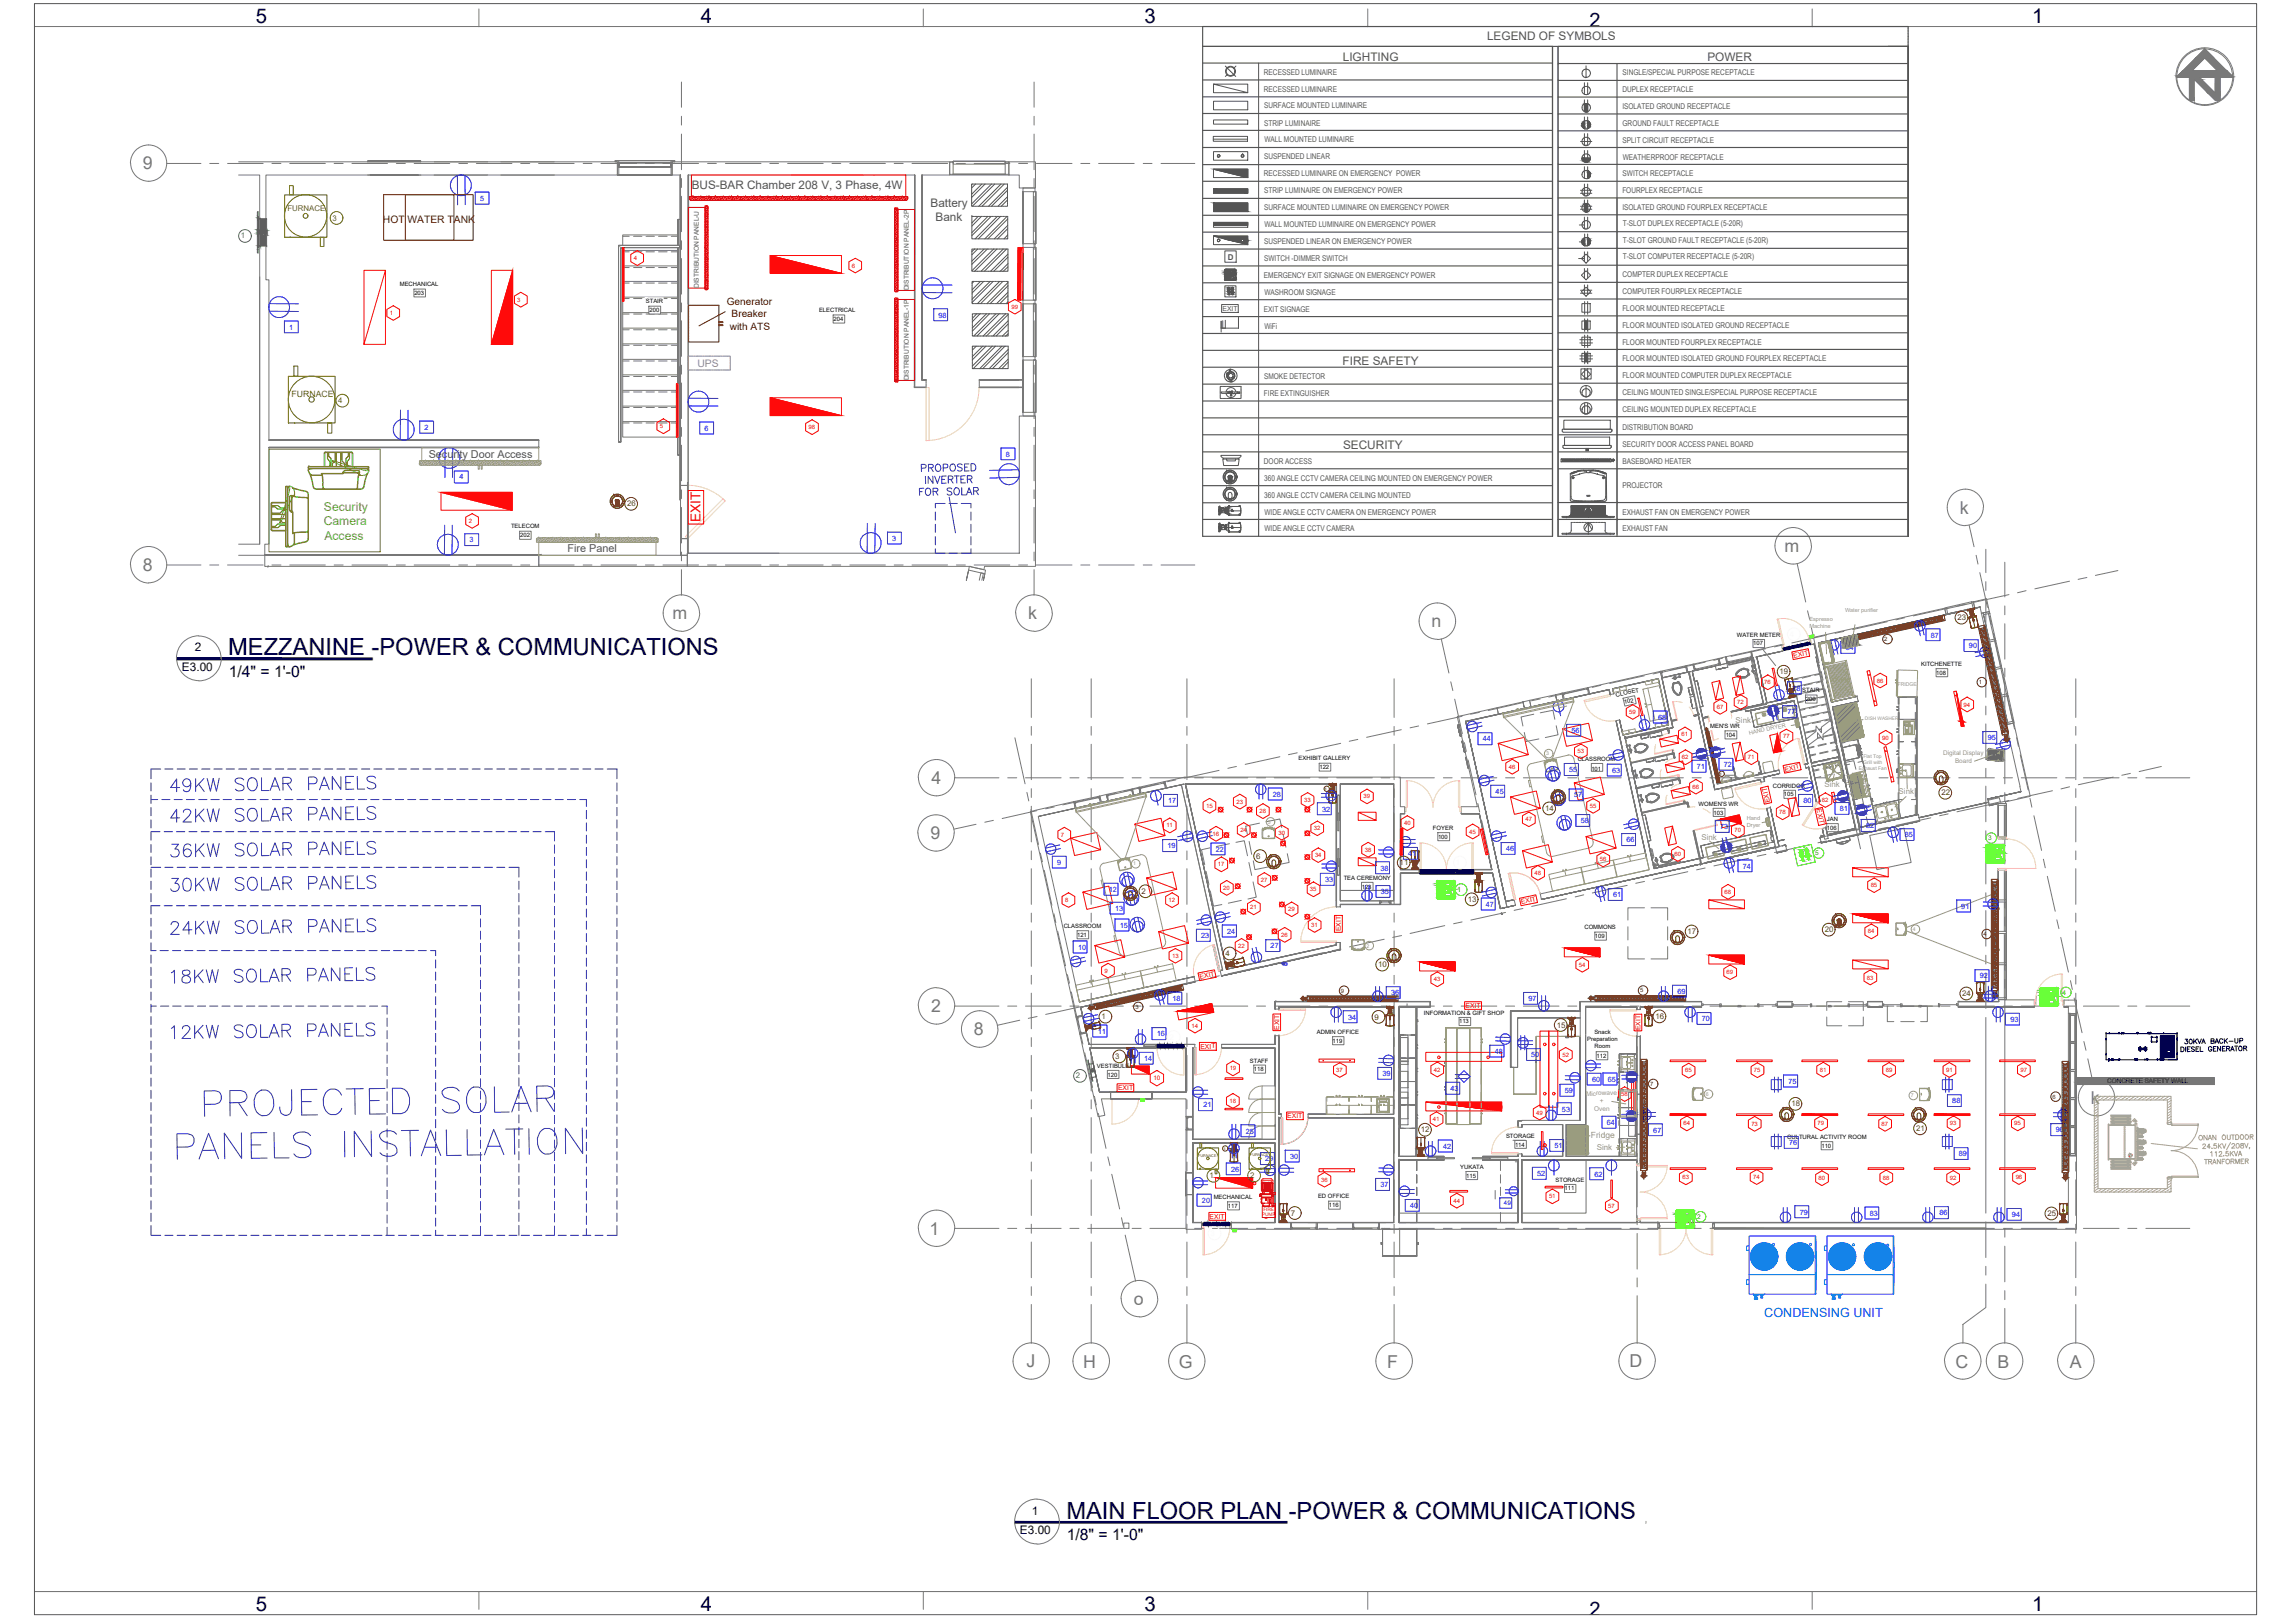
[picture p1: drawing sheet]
<svg xmlns="http://www.w3.org/2000/svg" width="420mm" height="297mm" viewBox="0 0 420 297" stroke-linecap="round" stroke-linejoin="round" font-family="sans-serif">
<defs><g id="words">
<g font-size="6.2" fill="#2c31a6">
<text x="30.3" y="146">49KW SOLAR PANELS</text>
<text x="30.3" y="151.7">42KW SOLAR PANELS</text>
<text x="30.3" y="158">36KW SOLAR PANELS</text>
<text x="30.3" y="164.4">30KW SOLAR PANELS</text>
<text x="30.3" y="172.2">24KW SOLAR PANELS</text>
<text x="30.3" y="191.2">12KW SOLAR PANELS</text>
</g>
<g font-size="4.3">
<text x="41.8" y="120">MEZZANINE -POWER &amp; COMMUNICATIONS</text>
<text x="195.2" y="278">MAIN FLOOR PLAN -POWER &amp; COMMUNICATIONS</text>
</g>
<g font-size="3.7">
<text x="46.8" y="4.1">5</text>
<text x="128.3" y="4.2">4</text>
<text x="209.5" y="4.2">3</text>
<text x="372.1" y="4.2">1</text>
<text x="46.8" y="294.8">5</text>
<text x="128.3" y="294.8">4</text>
<text x="209.5" y="294.8">3</text>
<text x="372.1" y="294.8">1</text>
</g>
<g font-size="3.6">
<text x="291" y="5">2</text>
<text x="291" y="295.7">2</text>
</g>
<g font-size="3.3" fill="#777">
<text x="26.2" y="31">9</text>
<text x="358.8" y="94.1">k</text>
<text x="326.7" y="101">m</text>
<text x="26.2" y="104.5">8</text>
<text x="123.1" y="113.4">m</text>
<text x="188.3" y="113.4">k</text>
<text x="262" y="114.8">n</text>
<text x="170.5" y="143.5">4</text>
<text x="170.3" y="153.6">9</text>
<text x="170.5" y="185.3">2</text>
<text x="178.3" y="189.5">8</text>
<text x="382.8" y="202">k</text>
<text x="170.2" y="226">1</text>
<text x="207.6" y="238.8">o</text>
<text x="187.9" y="250.3">J</text>
<text x="198.3" y="250.3">H</text>
<text x="215.8" y="250.3">G</text>
<text x="254" y="250.3">F</text>
<text x="298.3" y="250.3">D</text>
<text x="358" y="250.3">C</text>
<text x="365.7" y="250.3">B</text>
<text x="378.9" y="250.3">A</text>
</g>
<g font-size="2.9">
<text x="41.9" y="123.9">1/4&quot; = 1'-0&quot;</text>
<text x="195.3" y="281.8">1/8&quot; = 1'-0&quot;</text>
</g>
<text font-size="2.5" fill="#f00" x="128.3" y="95.6" transform="rotate(-90 128.3 95.6)">EXIT</text>
<text font-size="2.3" fill="#007fff" x="323" y="241">CONDENSING UNIT</text>
<g font-size="2.2" fill="#545454">
<text x="245.8" y="11.1">LIGHTING</text>
<text x="272.2" y="7.4">LEGEND OF SYMBOLS</text>
<text x="312.6" y="11.2">POWER</text>
<text x="170.3" y="37.9">Battery</text>
<text x="171.3" y="40.4">Bank</text>
<text x="245.8" y="66.7">FIRE SAFETY</text>
<text x="245.9" y="82.2">SECURITY</text>
</g>
<g font-size="2.2" fill="#71a330">
<text x="59.3" y="93.5">Security</text>
<text x="59.3" y="96.1">Camera</text>
<text x="59.4" y="98.8">Access</text>
</g>
<g font-size="2.2">
<text x="35.7" y="119.2">2</text>
<text x="33.3" y="122.8">E3.00</text>
<text x="186.7" y="280.8">E3.00</text>
<text x="188.9" y="277.2">1</text>
</g>
<text font-size="2.1" fill="#545454" x="126.7" y="34.7">BUS-BAR Chamber 208 V, 3 Phase, 4W</text>
<g font-size="2" fill="#545454">
<text x="78.5" y="83.8">Security Door Access</text>
<text x="103.9" y="101.1">Fire Panel</text>
</g>
<text font-size="1.9" fill="#721c00" x="70.1" y="40.8">HOT WATER TANK</text>
<text font-size="1.9" fill="#b85ca1" x="127.7" y="67.2">UPS</text>
<g font-size="1.8" fill="#720000">
<text x="133.1" y="55.9">Generator</text>
<text x="133.9" y="58.1">Breaker</text>
<text x="133.6" y="60.3">with ATS</text>
</g>
<text font-size="1.6" fill="#727200" x="53.4" y="72.6">FURNACE</text>
<text font-size="1.6" fill="#9a9c7f" x="291.3" y="208.4">Fridge</text>
<g font-size="1.5" fill="#545454">
<text x="231.4" y="13.7">RECESSED LUMINAIRE</text>
<text x="231.4" y="16.8">RECESSED LUMINAIRE</text>
<text x="297" y="16.9">DUPLEX RECEPTACLE</text>
<text x="297.1" y="13.8">SINGLE/SPECIAL PURPOSE RECEPTACLE</text>
<text x="231.4" y="19.8">SURFACE MOUNTED LUMINAIRE</text>
<text x="231.4" y="23">STRIP LUMINAIRE</text>
<text x="297" y="20">ISOLATED GROUND RECEPTACLE</text>
<text x="297.1" y="23">GROUND FAULT RECEPTACLE</text>
<text x="231.4" y="29.2">SUSPENDED LINEAR</text>
<text x="231.5" y="26.1">WALL MOUNTED LUMINAIRE</text>
<text x="297.1" y="26.1">SPLIT CIRCUIT RECEPTACLE</text>
<text x="297.1" y="29.2">WEATHERPROOF RECEPTACLE</text>
<text x="231.4" y="32.2">RECESSED LUMINAIRE ON EMERGENCY POWER</text>
<text x="231.4" y="35.3">STRIP LUMINAIRE ON EMERGENCY POWER</text>
<text x="297" y="35.3">FOURPLEX RECEPTACLE</text>
<text x="297.1" y="32.2">SWITCH RECEPTACLE</text>
<text x="231.4" y="38.4">SURFACE MOUNTED LUMINAIRE ON EMERGENCY POWER</text>
<text x="231.5" y="41.5">WALL MOUNTED LUMINAIRE ON EMERGENCY POWER</text>
<text x="297" y="38.4">ISOLATED GROUND FOURPLEX RECEPTACLE</text>
<text x="297.1" y="41.3">T-SLOT DUPLEX RECEPTACLE (5-20R)</text>
<text x="224.8" y="47.5">D</text>
<text x="231.4" y="47.7">SWITCH -DIMMER SWITCH</text>
<text x="231.4" y="44.6">SUSPENDED LINEAR ON EMERGENCY POWER</text>
<text x="297.1" y="44.4">T-SLOT GROUND FAULT RECEPTACLE (5-20R)</text>
<text x="297.1" y="47.5">T-SLOT COMPUTER RECEPTACLE (5-20R)</text>
<text x="231.4" y="50.9">EMERGENCY EXIT SIGNAGE ON EMERGENCY POWER</text>
<text x="231.5" y="53.9">WASHROOM SIGNAGE</text>
<text x="297.1" y="50.8">COMPTER DUPLEX RECEPTACLE</text>
<text x="297.1" y="53.8">COMPUTER FOURPLEX RECEPTACLE</text>
<text x="231.4" y="57.1">EXIT SIGNAGE</text>
<text x="297" y="56.9">FLOOR MOUNTED RECEPTACLE</text>
<text x="297" y="60">FLOOR MOUNTED ISOLATED GROUND RECEPTACLE</text>
<text x="231.5" y="60.1">WiFi</text>
<text x="297" y="63.1">FLOOR MOUNTED FOURPLEX RECEPTACLE</text>
<text x="231.4" y="69.4">SMOKE DETECTOR</text>
<text x="297" y="66.2">FLOOR MOUNTED ISOLATED GROUND FOURPLEX RECEPTACLE</text>
<text x="297" y="69.2">FLOOR MOUNTED COMPUTER DUPLEX RECEPTACLE</text>
<text x="231.4" y="72.5">FIRE EXTINGUISHER</text>
<text x="297.1" y="72.3">CEILING MOUNTED SINGLE/SPECIAL PURPOSE RECEPTACLE</text>
<text x="297.1" y="75.4">CEILING MOUNTED DUPLEX RECEPTACLE</text>
<text x="297" y="78.7">DISTRIBUTION BOARD</text>
<text x="297.1" y="81.8">SECURITY DOOR ACCESS PANEL BOARD</text>
<text x="231.4" y="84.9">DOOR ACCESS</text>
<text x="231.4" y="88">360 ANGLE CCTV CAMERA CEILING MOUNTED ON EMERGENCY POWER</text>
<text x="297" y="84.9">BASEBOARD HEATER</text>
<text x="297" y="89.3">PROJECTOR</text>
<text x="231.4" y="91.1">360 ANGLE CCTV CAMERA CEILING MOUNTED</text>
<text x="231.5" y="94.2">WIDE ANGLE CCTV CAMERA ON EMERGENCY POWER</text>
<text x="297" y="94.2">EXHAUST FAN ON EMERGENCY POWER</text>
<text x="231.5" y="97.3">WIDE ANGLE CCTV CAMERA</text>
<text x="297" y="97.3">EXHAUST FAN</text>
</g>
<g font-size="1.5" fill="#9a9c7f">
<text x="317.8" y="132.4">Sink</text>
<text x="334" y="144.1">Sink</text>
<text x="347.6" y="145.4">Sink</text>
<text x="311.5" y="153.8">Sink</text>
<text x="292.3" y="210.5" transform="rotate(1 292.3 210.5)">Sink</text>
</g>
<g font-size="1.4" fill="#727200">
<text x="52.6" y="38.6">FURNACE</text>
<text x="60.9" y="40.4">3</text>
<text x="61.9" y="73.8">4</text>
<text x="221.4" y="215.7">1</text>
<text x="228.9" y="215.6">2</text>
</g>
<g font-size="1.4" fill="#388956">
<text x="44.1" y="43.6">1</text>
<text x="197" y="197.3">2</text>
</g>
<g font-size="1.4" fill="#723900">
<text x="114.8" y="92.7">26</text>
<text x="358.4" y="113.5">23</text>
<text x="325.8" y="123.4">19</text>
<text x="282.9" y="148.4">14</text>
<text x="355.4" y="145.6">22</text>
<text x="230" y="157.1">6</text>
<text x="256.2" y="158.4">11</text>
<text x="209" y="163.6">2</text>
<text x="268.7" y="165">13</text>
<text x="308.9" y="171">17</text>
<text x="334.1" y="170.6">20</text>
<text x="224.4" y="174.9">4</text>
<text x="252.3" y="177">10</text>
<text x="359.2" y="182.3">24</text>
<text x="201.7" y="186.5">1</text>
<text x="251.6" y="186.6">9</text>
<text x="285" y="188.1">15</text>
<text x="303.1" y="186.5">16</text>
<text x="204.2" y="193.8">3</text>
<text x="328" y="202.5">18</text>
<text x="260.1" y="207.2">12</text>
<text x="350.8" y="207">21</text>
<text x="236.3" y="222.5">7</text>
<text x="374.8" y="222.5">25</text>
</g>
<text font-size="1.4" fill="#fafafa" x="221.6" y="226.2">3</text>
<g font-size="1.3" fill="#00f">
<text x="87.9" y="36.8">5</text>
<text x="171.8" y="58.1">98</text>
<text x="53" y="60.3">1</text>
<text x="77.7" y="78.7">2</text>
<text x="129" y="78.9">6</text>
<text x="184.1" y="83.6">8</text>
<text x="84.1" y="87.7">4</text>
<text x="85.9" y="99.3">3</text>
<text x="163.4" y="99">3</text>
<text x="337.9" y="119">84</text>
<text x="353.5" y="116.7">87</text>
<text x="360.5" y="118.6">90</text>
<text x="303.6" y="131.7">68</text>
<text x="327.2" y="130.8">77</text>
<text x="328.1" y="126.4">78</text>
<text x="271.5" y="135.7">44</text>
<text x="287.7" y="134.1">56</text>
<text x="363.9" y="135.5">95</text>
<text x="287.3" y="141.3">55</text>
<text x="295.1" y="141.5">63</text>
<text x="310.6" y="140.7">71</text>
<text x="315.6" y="140.4">72</text>
<text x="213.9" y="147">17</text>
<text x="233" y="145.8">28</text>
<text x="242.1" y="148.5">32</text>
<text x="273.8" y="145.3">45</text>
<text x="288.2" y="146">57</text>
<text x="330.2" y="147">80</text>
<text x="336.8" y="148.4">81</text>
<text x="213.7" y="155.3">19</text>
<text x="222.6" y="155.9">22</text>
<text x="275.7" y="155.8">46</text>
<text x="289.4" y="150.7">58</text>
<text x="297.8" y="154.2">66</text>
<text x="314.9" y="151.8">73</text>
<text x="341.6" y="151.6">82</text>
<text x="348.7" y="153.2">85</text>
<text x="193.5" y="158.3">9</text>
<text x="242.6" y="161.4">33</text>
<text x="252.7" y="159.3">38</text>
<text x="257.8" y="156.7">41</text>
<text x="319.1" y="159">74</text>
<text x="203" y="163.3">12</text>
<text x="204.1" y="166.7">13</text>
<text x="252.8" y="163.6">35</text>
<text x="272" y="166">47</text>
<text x="295.3" y="164.2">61</text>
<text x="359.1" y="166.3">91</text>
<text x="197.4" y="173.8">10</text>
<text x="205" y="169.8">15</text>
<text x="219.9" y="171.7">23</text>
<text x="224.7" y="170.9">24</text>
<text x="232.6" y="173.6">27</text>
<text x="362.5" y="179.1">92</text>
<text x="214.7" y="183.2">18</text>
<text x="254.7" y="182.2">36</text>
<text x="279.8" y="183.2">97</text>
<text x="307.1" y="181.9">69</text>
<text x="201" y="189.2">11</text>
<text x="211.8" y="189.7">16</text>
<text x="246.8" y="186.6">34</text>
<text x="311.6" y="186.9">70</text>
<text x="368" y="187">93</text>
<text x="209.5" y="194.2">14</text>
<text x="253.1" y="196.9">39</text>
<text x="273.6" y="192.9">48</text>
<text x="280.3" y="193.5">50</text>
<text x="291.5" y="198">60</text>
<text x="294.3" y="198">65</text>
<text x="220.3" y="202.7">21</text>
<text x="265.6" y="199.7">43</text>
<text x="286" y="203.4">53</text>
<text x="286.5" y="200.1">59</text>
<text x="327.4" y="198.4">75</text>
<text x="357.4" y="202">88</text>
<text x="228.1" y="207.5">25</text>
<text x="294.2" y="205.9">64</text>
<text x="302.7" y="207.3">67</text>
<text x="327.5" y="209.6">76</text>
<text x="376.3" y="207.2">96</text>
<text x="225.4" y="214.4">26</text>
<text x="231.6" y="212.5">29</text>
<text x="236.2" y="212.1">30</text>
<text x="264.2" y="210.3">42</text>
<text x="281.4" y="215.3">52</text>
<text x="284.6" y="210.1">51</text>
<text x="291.9" y="215.3">62</text>
<text x="358.6" y="211.6">89</text>
<text x="220" y="220.2">20</text>
<text x="252.7" y="217.3">37</text>
<text x="258.1" y="221.1">40</text>
<text x="329.5" y="222.3">79</text>
<text x="342.3" y="222.5">83</text>
<text x="355" y="222.4">86</text>
<text x="368.3" y="222.7">94</text>
</g>
<text font-size="1.3" fill="#545454" x="223.8" y="56.9">EXIT</text>
<g font-size="1.3" fill="#f00">
<text x="328.4" y="120.4" transform="rotate(-12 328.4 120.4)">EXIT</text>
<text x="326.8" y="141.2" transform="rotate(-12 326.8 141.2)">EXIT</text>
<text x="324.1" y="146.8" transform="rotate(-103 324.1 146.8)">EXIT</text>
<text x="332.6" y="148.2" transform="rotate(77 332.6 148.2)">EXIT</text>
<text x="278.6" y="165.5" transform="rotate(-11 278.6 165.5)">EXIT</text>
<text x="245.4" y="170.5" transform="rotate(-90 245.4 170.5)">EXIT</text>
<text x="219.7" y="179.2" transform="rotate(-11 219.7 179.2)">EXIT</text>
<text x="268.3" y="184.4">EXIT</text>
<text x="219.8" y="191.9" transform="rotate(-1 219.8 191.9)">EXIT</text>
<text x="234.2" y="188.5" transform="rotate(-90 234.2 188.5)">EXIT</text>
<text x="300.3" y="188.5" transform="rotate(-90 300.3 188.5)">EXIT</text>
<text x="204.7" y="199.5">EXIT</text>
<text x="235.7" y="204.6">EXIT</text>
<text x="221.4" y="223" transform="rotate(-1 221.4 223)">EXIT</text>
</g>
<text font-size="1.3" fill="#37dd00" x="266.8" y="163.3">1</text>
<g font-size="1.2" fill="#545454">
<text x="127.9" y="52.7" transform="rotate(-90 127.9 52.7)">DISTRIBUTION PANEL-U</text>
<text x="166.4" y="53.2" transform="rotate(-90 166.4 53.2)">DISTRIBUTION PANEL-2P</text>
<text x="166.4" y="69.6" transform="rotate(-90 166.4 69.6)">DISTRIBUTION PANEL-1P</text>
</g>
<g font-size="1.2" fill="#9a9c7f">
<text x="355.8" y="138.2">Digital Display</text>
<text x="357.9" y="139.6">Board</text>
<text x="290.4" y="200.5" transform="rotate(-1 290.4 200.5)">Microwave</text>
<text x="291.8" y="203.4" transform="rotate(-1 291.8 203.4)">Oven</text>
<text x="292.9" y="201.9">+</text>
</g>
<g font-size="1.2" fill="#37dd00">
<text x="364" y="153.8">3</text>
<text x="332.3" y="156.5">5</text>
<text x="377.6" y="182">4</text>
<text x="310.7" y="223.1">2</text>
</g>
<text font-size="1.2" x="385.8" y="198.3">CONCRETE SAFETY WALL</text>
<g font-size="1.1" fill="#f00">
<text x="116" y="47.6">4</text>
<text x="156" y="49">6</text>
<text x="71.4" y="57.6">1</text>
<text x="94.7" y="55.2">3</text>
<text x="185.2" y="56.5">99</text>
<text x="120.8" y="78.4">5</text>
<text x="148" y="78.5">98</text>
<text x="85.8" y="95.7">2</text>
<text x="323" y="125.2">76</text>
<text x="343.6" y="124.9">86</text>
<text x="298.3" y="130.7">59</text>
<text x="314.3" y="129.7">67</text>
<text x="318.1" y="128.8">72</text>
<text x="359.5" y="129.3">94</text>
<text x="288.8" y="137.9">53</text>
<text x="307.8" y="134.8">61</text>
<text x="326.4" y="135.2">77</text>
<text x="344.6" y="135.4">90</text>
<text x="276.2" y="140.7">46</text>
<text x="307.9" y="138.9">62</text>
<text x="320" y="139">71</text>
<text x="220.8" y="147.9">15</text>
<text x="226.4" y="147.1">23</text>
<text x="230.6" y="148.8">28</text>
<text x="238.8" y="146.8">33</text>
<text x="249.6" y="146.1">39</text>
<text x="291" y="147.9">55</text>
<text x="309.8" y="144.3">66</text>
<text x="325.7" y="149">78</text>
<text x="333.5" y="146.8">82</text>
<text x="194.2" y="153.1">7</text>
<text x="213.5" y="151.4">11</text>
<text x="222" y="153">16</text>
<text x="227.1" y="152.3">24</text>
<text x="234.1" y="152.8">30</text>
<text x="240.5" y="152">32</text>
<text x="249.9" y="155.9">38</text>
<text x="257" y="151">40</text>
<text x="269" y="152.6">45</text>
<text x="279.3" y="150.3">47</text>
<text x="317.5" y="152.3">70</text>
<text x="223" y="158.5">17</text>
<text x="230.8" y="161.4">27</text>
<text x="240.7" y="156.9">34</text>
<text x="280.9" y="160.1">48</text>
<text x="292.9" y="157.6">56</text>
<text x="306.6" y="156.7">60</text>
<text x="195" y="165.1">8</text>
<text x="214" y="165.1">12</text>
<text x="223.9" y="162.9">20</text>
<text x="228.9" y="166.4">21</text>
<text x="235.8" y="166.8">29</text>
<text x="239.8" y="163.1">35</text>
<text x="315.7" y="163.6">68</text>
<text x="342.5" y="162.4">85</text>
<text x="226.7" y="173.5">22</text>
<text x="234.6" y="171.5">26</text>
<text x="240.1" y="169.7">31</text>
<text x="342" y="170.8">84</text>
<text x="202.2" y="178">9</text>
<text x="214.6" y="175.3">13</text>
<text x="262.5" y="179.6">43</text>
<text x="289.1" y="176.9">54</text>
<text x="316.1" y="178.3">69</text>
<text x="341.8" y="179.3">83</text>
<text x="218.1" y="188.1">14</text>
<text x="211.2" y="197.7">10</text>
<text x="225.1" y="195.9">19</text>
<text x="244.6" y="196.2">37</text>
<text x="262.5" y="196.1">42</text>
<text x="286" y="193.4">52</text>
<text x="308.5" y="196.3">65</text>
<text x="321.1" y="196.2">75</text>
<text x="333.2" y="196.2">81</text>
<text x="345.2" y="196.2">89</text>
<text x="356.3" y="196.2">91</text>
<text x="369.9" y="196.2">97</text>
<text x="225.1" y="201.9">18</text>
<text x="281.2" y="204">49</text>
<text x="296.8" y="200.6">58</text>
<text x="262.3" y="205.2">41</text>
<text x="308.2" y="206">64</text>
<text x="320.6" y="206">73</text>
<text x="332.7" y="206">79</text>
<text x="344.5" y="206">87</text>
<text x="357" y="206">93</text>
<text x="368.8" y="206">95</text>
<text x="308" y="215.8">63</text>
<text x="321" y="215.8">74</text>
<text x="333" y="216">80</text>
<text x="344.7" y="215.9">88</text>
<text x="357" y="215.9">92</text>
<text x="369" y="215.8">96</text>
<text x="241.9" y="216.3">36</text>
<text x="266.1" y="220.1">44</text>
<text x="283.6" y="219.3">51</text>
<text x="294.4" y="221.1">57</text>
</g>
<g font-size="1.1">
<text x="73.2" y="52.4">MECHANICAL</text>
<text x="75.9" y="54">203</text>
<text x="118.2" y="55.5">STAIR</text>
<text x="118.9" y="57.1">200</text>
<text x="149.9" y="57.1">ELECTRICAL</text>
<text x="152.6" y="58.7">204</text>
<text x="93.6" y="96.7">TELECOM</text>
<text x="95.2" y="98.3">202</text>
<text x="318" y="116.5">WATER METER</text>
<text x="321" y="118.1">107</text>
<text x="351.7" y="121.9">KITCHENETTE</text>
<text x="354.5" y="123.5">108</text>
<text x="295.9" y="127.5" transform="rotate(-12 295.9 127.5)">CLOSET</text>
<text x="297.4" y="128.8" transform="rotate(-12 297.4 128.8)">102</text>
<text x="329.9" y="126.7">STAIR</text>
<text x="330.6" y="128.3">200</text>
<text x="313.1" y="133.3">MEN'S WR</text>
<text x="315.9" y="134.9">104</text>
<text x="237.7" y="139.2">EXHIBIT GALLERY</text>
<text x="241.6" y="140.8">122</text>
<text x="288.8" y="139.2">CLASSROOM</text>
<text x="291.3" y="141">101</text>
<text x="311" y="147.4">WOMEN'S WR</text>
<text x="313.7" y="149.1">103</text>
<text x="324.6" y="144.1">CORRIDOR</text>
<text x="326.6" y="145.7">105</text>
<text x="262.3" y="151.9">FOYER</text>
<text x="263.3" y="153.5">100</text>
<text x="334.5" y="150.2">JAN</text>
<text x="334.5" y="151.9">106</text>
<text x="246" y="161">TEA CEREMONY</text>
<text x="249.3" y="162.6">123</text>
<text x="194.7" y="169.8">CLASSROOM</text>
<text x="197.2" y="171.4">121</text>
<text x="290.1" y="170.1">COMMONS</text>
<text x="292" y="171.7">109</text>
<text x="260.7" y="185.7">INFORMATION &amp; GIFT SHOP</text>
<text x="241.1" y="189.2">ADMIN OFFICE</text>
<text x="244" y="190.9">119</text>
<text x="267.1" y="187.3">113</text>
<text x="290.6" y="190.5">Preparation</text>
<text x="291.9" y="189.2">Snack</text>
<text x="291.9" y="191.8">Room</text>
<text x="200.8" y="195.4">VESTIBULE</text>
<text x="202.8" y="197">120</text>
<text x="228.8" y="194.5">STAFF</text>
<text x="229.6" y="196.1">118</text>
<text x="292.3" y="193.6">112</text>
<text x="275.7" y="208.2">STORAGE</text>
<text x="277.4" y="209.8">114</text>
<text x="327.2" y="208.4">CULTURAL ACTIVITY ROOM</text>
<text x="267.3" y="213.9">YUKATA</text>
<text x="268.4" y="215.5">115</text>
<text x="333.5" y="210">110</text>
<text x="222.2" y="219.4">MECHANICAL</text>
<text x="224.8" y="221.1">117</text>
<text x="241.3" y="219.3">ED OFFICE</text>
<text x="243.3" y="221">116</text>
<text x="284.8" y="216.3">STORAGE</text>
<text x="286.4" y="217.9">111</text>
</g>
<g font-size="1.1" fill="#581317">
<text x="345" y="117.3">2</text>
<text x="362.2" y="125.2">1</text>
<text x="363.1" y="171.3">4</text>
<text x="207.9" y="184.6">3</text>
<text x="245.5" y="181.7">9</text>
<text x="300.3" y="181.6">5</text>
<text x="302.1" y="198.7">7</text>
<text x="375.8" y="201.1">6</text>
</g>
<text font-size="1.1" fill="#00f" x="275.3" y="220.6">49</text>
<g font-size="1" fill="#9a9c7f">
<text x="331.3" y="113.7">Espresso</text>
<text x="337.8" y="112">Water purifier</text>
<text x="331.3" y="115">Machine</text>
<text x="320.3" y="134.5" transform="rotate(-12 320.3 134.5)">HAND DRYER</text>
<text x="283" y="138.2">3</text>
<text x="232.1" y="150.7">5</text>
<text x="319.8" y="150.1">Hand</text>
<text x="319.8" y="151.3">Dryer</text>
<text x="207.4" y="158.4">1</text>
<text x="250.2" y="173.4">2</text>
<text x="350.2" y="170.4">4</text>
<text x="312.3" y="200.6">6</text>
<text x="349.8" y="200.8">7</text>
</g>
<g font-size=".9" fill="#9a9c7f">
<text x="347.4" y="125.6" transform="rotate(-2 347.4 125.6)">FRIDGE</text>
<text x="341.4" y="131.8">DISH WASHER</text>
<text x="340.3" y="140.9">Exhaust Fan</text>
<text x="341.1" y="139.8">Grill with</text>
<text x="341.2" y="138.7">Flat Top</text>
</g>
<g font-size=".9" fill="#dd0037">
<text x="231.3" y="221.6">FIRE</text>
<text x="231.1" y="222.6">PUMP</text>
</g>
<g font-size=".7" fill="#727200">
<text x="219.4" y="211.7">FURNACE</text>
<text x="228.9" y="211.7">FURNACE</text>
</g>
<text font-size=".6" fill="#581317" x="314.9" y="141.8">8</text>
<g font-size=".6" fill="#723900">
<text x="242.6" y="144.6">8</text>
<text x="224" y="210.4">5</text>
</g>
<text font-size=".2" fill="#00f" x="235.3" y="176.5">31</text>
<g font-size=".2" fill="#f00">
<text x="282.7" y="209.7">50</text>
<text x="229.5" y="216.6">25</text>
</g>
<g font-size=".2" fill="#007fff">
<text x="324.6" y="227.9">1</text>
<text x="331.3" y="227.9">2</text>
<text x="339.2" y="227.9">3</text>
<text x="345.5" y="228">4</text>
</g>
</g></defs>
<!-- layer: PDF_Solid Fills -->
<g fill="#7f7f7f" stroke="#7f7f7f" stroke-width=".18">
<path d="M406 12.9h1.6z"/>
<path d="M398.6 14h.1z"/>
<path d="M398.6 14h10.1z"/>
<path d="M403.6 9l1.7 1.6zM403.6 9l1.7 1.6h-3.3z"/>
<path d="M403.6 10.6l4 2.3-2.3-2.3zM403.6 10.6l4 2.3h-1.7z"/>
<path d="M402 10.6l-.7 2.3 2.3-2.3zM402 10.6l-.7 2.3h-1.6z"/>
<path d="M405.9 12.9h1.7zM405.9 12.9h1.7zM406 12.9h1.6z"/>
<path d="M399.7 12.9h1.6zM399.6 12.9h1.6z"/>
<path d="M406.1 12.9l1.6 .1zM406.1 12.9l1.6 .1z"/>
<path d="M399.6 12.9h1.6zM399.6 12.9l1.6 .1z"/>
<path d="M406.1 13h1.6zM406.1 13h1.6z"/>
<path d="M399.6 13h1.5zM399.6 13h1.6z"/>
<path d="M406.2 13h1.5zM406.2 13h1.5z"/>
<path d="M399.6 13h1.5zM399.6 13h1.5z"/>
<path d="M406.2 13h1.6zM406.2 13h1.6z"/>
<path d="M399.5 13h1.5zM399.5 13h1.6z"/>
<path d="M406.3 13l1.5 .1zM406.3 13l1.5 .1z"/>
<path d="M399.5 13h1.5zM399.5 13l1.4 .1z"/>
<path d="M406.4 13.1h1.4zM406.4 13.1h1.4z"/>
<path d="M399.5 13.1h1.4zM399.5 13.1h1.4z"/>
<path d="M406.4 13.1l1.4 .1zM406.4 13.1l1.4 .1z"/>
<path d="M399.5 13.1h1.4zM399.5 13.1l1.3 .1z"/>
<path d="M406.5 13.2h1.3zM406.5 13.2h1.3z"/>
<path d="M399.5 13.2h1.3zM399.4 13.2h1.3z"/>
<path d="M406.5 13.2h1.4zM406.5 13.2h1.4z"/>
<path d="M399.4 13.2h1.3zM399.4 13.2h1.3z"/>
<path d="M406.6 13.2h1.3zM406.6 13.2h1.3z"/>
<path d="M399.4 13.2h1.3zM399.4 13.2h1.2z"/>
<path d="M406.7 13.2h1.2zM406.7 13.2h1.2z"/>
<path d="M399.4 13.2h1.2zM399.4 13.2h1.2z"/>
<path d="M406.7 13.2l1.3 .1zM406.7 13.2l1.3 .1z"/>
<path d="M399.4 13.2h1.2zM399.3 13.3h1.2z"/>
<path d="M406.8 13.3h1.2zM406.8 13.3h1.2z"/>
<path d="M399.3 13.3h1.2zM399.3 13.3h1.1z"/>
<path d="M406.9 13.3h1.1zM406.9 13.3h1.1z"/>
<path d="M399.3 13.3h1.1zM399.3 13.3h1.1z"/>
<path d="M406.9 13.3h1.1zM406.9 13.3h1.1z"/>
<path d="M399.3 13.3h1.1zM399.2 13.3h1.1z"/>
<path d="M407 13.3l1.1 .1zM407 13.3l1.1 .1z"/>
<path d="M399.2 13.3h1.1zM399.2 13.3l1.1 .1z"/>
<path d="M407 13.4h1.1zM407 13.4h1.1z"/>
<path d="M399.2 13.4h1zM399.2 13.4h1.1z"/>
<path d="M407.1 13.4h1zM407.1 13.4h1z"/>
<path d="M399.2 13.4h1zM399.2 13.4h.9z"/>
<path d="M407.2 13.4h.9zM407.2 13.4h.9z"/>
<path d="M399.2 13.4h.9zM399.2 13.4h.9z"/>
<path d="M407.2 13.4h.9zM407.2 13.4h.9z"/>
<path d="M399.1 13.4h.9zM399.1 13.4h1z"/>
<path d="M407.3 13.4l.9 .1zM407.3 13.4l.9 .1z"/>
<path d="M399.1 13.4h.9zM399.1 13.4l.8 .1z"/>
<path d="M407.3 13.5h.9zM407.3 13.5h.9z"/>
<path d="M399.1 13.5h.8zM399.1 13.5h.8z"/>
<path d="M407.4 13.5h.8zM407.4 13.5h.8z"/>
<path d="M399.1 13.5h.8zM399.1 13.5h.7z"/>
<path d="M407.5 13.5h.7zM407.5 13.5h.7z"/>
<path d="M399 13.5h.8zM399 13.5h.8z"/>
<path d="M407.5 13.5l.8 .1zM407.5 13.5l.8 .1z"/>
<path d="M399 13.5h.8zM399 13.6h.7z"/>
<path d="M407.5 13.6h.8zM407.5 13.6h.8z"/>
<path d="M399 13.6h.7zM399 13.6h.6z"/>
<path d="M407.6 13.6h.7zM407.6 13.6h.7z"/>
<path d="M398.9 13.6h.7zM398.9 13.6h.7z"/>
<path d="M407.7 13.6l.6 .1zM407.7 13.6l.6 .1z"/>
<path d="M398.9 13.6h.7zM398.9 13.6l.6 .1z"/>
<path d="M407.8 13.7h.5zM407.8 13.7h.5z"/>
<path d="M398.9 13.7h.6zM398.9 13.7h.6z"/>
<path d="M407.8 13.7h.6zM407.8 13.7h.6z"/>
<path d="M398.9 13.7h.6zM398.9 13.7h.5z"/>
<path d="M407.9 13.7h.5zM407.9 13.7h.5z"/>
<path d="M398.9 13.7h.5zM398.9 13.7h.5z"/>
<path d="M407.9 13.7h.5zM407.9 13.7h.5z"/>
<path d="M398.9 13.7h.5zM398.9 13.7h.4z"/>
<path d="M408 13.7l.5 .1zM408 13.7l.5 .1z"/>
<path d="M398.8 13.7h.5zM398.8 13.7l.4 .1z"/>
<path d="M408.1 13.8h.4zM408.1 13.8h.4z"/>
<path d="M398.8 13.8h.4zM398.8 13.8h.4z"/>
<path d="M408.1 13.8h.4zM408.1 13.8h.4z"/>
<path d="M398.8 13.8h.4zM398.8 13.8h.3z"/>
<path d="M408.2 13.8h.4zM408.2 13.8h.4z"/>
<path d="M398.7 13.8h.3zM398.7 13.8h.4z"/>
<path d="M408.2 13.8l.4 .1zM408.2 13.8l.4 .1z"/>
<path d="M398.7 13.8h.3zM398.7 13.9h.3z"/>
<path d="M408.3 13.9h.3zM408.3 13.9h.3z"/>
<path d="M398.7 13.9h.3zM398.7 13.9h.2z"/>
<path d="M408.4 13.9l.2 .1zM408.4 13.9l.2 .1z"/>
<path d="M398.7 13.9h.2zM398.7 13.9l.1 .1z"/>
<path d="M408.4 14h.2zM408.4 14h.2z"/>
<path d="M398.7 14h.1zM398.6 14h.2z"/>
<path d="M408.5 14h.2zM408.5 14h.2z"/>
<path d="M398.6 14h.2zM398.6 14h.1z"/>
<path d="M408.6 14h.1zM408.6 14h.1z"/>
<path d="M398.6 14h.1zM398.6 14h.1z"/>
<path d="M408.6 14h.1zM408.6 14h.1z"/>
<path d="M401.3 12.9h4.8zM401.2 12.9h4.9z"/>
<path d="M401.2 12.9l4.9 .1zM401.2 13h4.9z"/>
<path d="M401.2 13h5zM401.1 13h5.1z"/>
<path d="M401.1 13h5.1zM401.1 13h5.1z"/>
<path d="M401.1 13h5.2zM401 13h5.3z"/>
<path d="M401 13l5.4 .1zM400.9 13.1h5.5z"/>
<path d="M400.9 13.1h5.5zM400.9 13.1h5.5z"/>
<path d="M400.9 13.1l5.6 .1zM400.8 13.2h5.7z"/>
<path d="M400.8 13.2h5.7zM400.7 13.2h5.8z"/>
<path d="M400.7 13.2h5.9zM400.7 13.2h5.9z"/>
<path d="M400.7 13.2h6zM400.6 13.2h6.1z"/>
<path d="M400.6 13.2h6.1zM400.6 13.2h6.1z"/>
<path d="M400.6 13.2l6.2 .1zM400.5 13.3h6.3z"/>
<path d="M400.5 13.3h6.4zM400.4 13.3h6.5z"/>
<path d="M400.4 13.3h6.5zM400.4 13.3h6.5z"/>
<path d="M400.4 13.3h6.6zM400.3 13.3h6.7z"/>
<path d="M400.3 13.3l6.7 .1zM400.3 13.4h6.7z"/>
<path d="M400.3 13.4h6.8zM400.2 13.4h6.9z"/>
<path d="M400.2 13.4h7zM400.1 13.4h7.1z"/>
<path d="M400.1 13.4h7.1zM400.1 13.4h7.1z"/>
<path d="M400.1 13.4h7.2zM400 13.4h7.3z"/>
<path d="M400 13.4l7.3 .1zM399.9 13.5h7.4z"/>
<path d="M399.9 13.5h7.5zM399.9 13.5h7.5z"/>
<path d="M399.9 13.5h7.6zM399.9 13.5h7.6z"/>
<path d="M399.8 13.5h7.7zM399.8 13.5h7.7z"/>
<path d="M399.8 13.5l7.7 .1zM399.7 13.6h7.8z"/>
<path d="M399.7 13.6h7.9zM399.6 13.6h8z"/>
<path d="M399.6 13.6h8.1zM399.6 13.6h8.1z"/>
<path d="M399.6 13.6l8.2 .1zM399.6 13.6l8.2 .1z"/>
<path d="M399.5 13.7h8.3zM399.5 13.7h8.3z"/>
<path d="M399.5 13.7h8.4zM399.5 13.7h8.4z"/>
<path d="M399.4 13.7h8.5zM399.4 13.7h8.5z"/>
<path d="M399.4 13.7h8.6zM399.3 13.7h8.7z"/>
<path d="M399.3 13.7l8.8 .1zM399.2 13.8h8.9z"/>
<path d="M399.2 13.8h8.9zM399.2 13.8h8.9z"/>
<path d="M399.2 13.8h9zM399.1 13.8h9.1z"/>
<path d="M399.1 13.8h9.1zM399 13.8h9.2z"/>
<path d="M399 13.8l9.3 .1zM399 13.9h9.3z"/>
<path d="M399 13.9h9.4zM398.9 13.9h9.5z"/>
<path d="M398.9 13.9l9.5 .1zM398.8 14h9.6z"/>
<path d="M398.8 14h9.7zM398.8 14h9.7z"/>
<path d="M398.8 14h9.8zM398.8 14h9.8z"/>
<path d="M398.7 14h9.9zM398.7 14h9.9z"/>
<path d="M398.7 14h10zM398.6 14h10.1z"/>
<path d="M398.6 14h10.1zM398.6 14h10.1zM398.5 14h10.2z"/>
<path d="M398.5 14l10.3 .1zM398.5 14l10.3 .1zM398.5 14.1h10.3zM398.5 14.1h10.3z"/>
<path d="M398.5 14.1h10.3zM398.5 14.1h10.3z"/>
<path d="M400.9 14.1l2.2 .4-.5-.4zM400.9 14.1l2.2 .4h-2.2z"/>
<path d="M405.6 14.1l.8 2.9v-2.9zM405.6 14.1l.8 2.9h-.9z"/>
<path d="M401.7 14.5l3.8 2.5-2.4-2.5zM401.7 14.5l3.8 2.5h-1.3z"/>
<path d="M405.5 17h.9zM405.5 17h.9z"/>
<path d="M404.2 17h1.3zM404.2 17h1.3z"/>
<path d="M404.2 17l2.2 1.4v-1.4zM404.2 17l2.2 1.4h-.8z"/>
<path d="M400.9 14.5l.8 3.9v-3.9zM400.9 14.5l.8 3.9h-.8z"/>
</g>
<!-- layer: Blocks -->
<g fill="#9a9c7f" stroke="#9a9c7f" stroke-width=".18">
<path d="M339.4 128.7h.2z"/>
<path d="M339.3 128.7h.3z"/>
<path d="M338.9 128.8h.8z"/>
<path d="M338.7 128.8h1z"/>
<path d="M338.1 129h1.6z"/>
<path d="M337.9 129h1.8z"/>
<path d="M337.2 129.2h2.6z"/>
<path d="M336.8 129.3h3z"/>
<path d="M336.6 129.3h3.2z"/>
<path d="M336.3 129.4h3.5z"/>
<path d="M336.1 129.4h3.7z"/>
<path d="M335.9 129.5h3.9z"/>
<path d="M338.6 142.7l.7-.1v.1z"/>
<path d="M338.8 143.2l.6-.2v.2z"/>
<path d="M338.7 143l.1 .2z"/>
<path d="M338.7 143h.7l-.6 .2z"/>
<path d="M338.6 143.2h.1z"/>
<path d="M338.6 143.2h.2z"/>
<path d="M338.8 143.2h.6l.1 .2z"/>
<path d="M338.6 143.4l.2 .1z"/>
<path d="M338.8 143.5h.7l.4 1.6z"/>
<path d="M338.7 143.5h.1l.4 1.8z"/>
<path d="M338.5 141.9l1.4-.3 .1 .3z"/>
<path d="M338.4 142l.1-.1z"/>
<path d="M338.6 142.6h.7l-.7 .1z"/>
<path d="M338.5 142.7h.1z"/>
<path d="M339.2 145.3l.7-.2 .5 .2z"/>
<path d="M339 145.3h.2z"/>
<path d="M340.3 143.4h.7l.4 2z"/>
<path d="M340.8 145.4l.7 .2z"/>
<path d="M339.3 145.6h1.5v.1z"/>
<path d="M339.2 145.7h.1l.1 .4z"/>
<path d="M339.6 128.6v.1zM339.4 128.7h.2zM339.3 128.7h.3z"/>
<path d="M339.3 128.7h.3zM339.3 128.7h.3zM339.1 128.7h.5z"/>
<path d="M339.1 128.7l.6 .1zM339 128.8h.7z"/>
<path d="M339 128.8h.7zM338.9 128.8h.8zM338.8 128.8h.9z"/>
<path d="M338.8 128.8h.9zM338.7 128.8h1zM338.6 128.8h1.1z"/>
<path d="M338.6 128.8l1.1 .1zM338.5 128.9h1.2z"/>
<path d="M338.5 128.9h1.2zM338.3 128.9h1.4z"/>
<path d="M338.3 128.9h1.4zM338.2 128.9h1.5z"/>
<path d="M338.2 128.9l1.5 .1zM338.1 129h1.6zM338 129h1.7z"/>
<path d="M338 129h1.7zM337.9 129h1.8zM337.8 129h1.9z"/>
<path d="M337.8 129l1.9 .1zM337.6 129.1h2.1z"/>
<path d="M337.6 129.1h2.1zM337.5 129.1h2.2z"/>
<path d="M337.5 129.1h2.2zM337.4 129.1h2.3z"/>
<path d="M337.4 129.1h2.4zM337.3 129.1h2.5z"/>
<path d="M337.3 129.1l2.5 .1zM337.2 129.2h2.6zM337.1 129.2h2.7z"/>
<path d="M337.1 129.2h2.7zM336.9 129.2h2.9z"/>
<path d="M336.9 129.2l2.9 .1zM336.8 129.3h3zM336.8 129.3h3z"/>
<path d="M336.8 129.3h3zM336.6 129.3h3.2zM336.6 129.3h3.2z"/>
<path d="M336.6 129.3l3.2 .1zM336.5 129.4h3.3z"/>
<path d="M336.5 129.4h3.3zM336.3 129.4h3.5zM336.2 129.4h3.6z"/>
<path d="M336.2 129.4h3.6zM336.1 129.4h3.7zM336 129.4h3.8z"/>
<path d="M336 129.4l3.8 .1zM335.9 129.5h3.9zM335.8 129.5h4z"/>
<path d="M335.8 129.5h4zM335.8 129.5h4z"/>
<path d="M335.8 129.5l4.1 .1zM335.8 129.5l4.1 .1z"/>
<path d="M335.8 129.6h4.1zM335.8 129.6h4.1z"/>
<path d="M335.8 129.6l4.1 .1zM335.8 129.6l4.1 .1z"/>
<path d="M335.8 129.7l4.1 .1zM335.8 129.7l4.1 .1z"/>
<path d="M335.9 129.8h4zM335.9 129.8h4z"/>
<path d="M335.9 129.8l4 .1zM335.9 129.8l4 .1z"/>
<path d="M335.9 129.9l4 .1zM335.9 129.9l4 .1z"/>
<path d="M335.9 130h4zM335.9 130h4z"/>
<path d="M335.9 130l4 .1zM335.9 130l4 .1z"/>
<path d="M335.9 130.1l4.1 .1zM335.9 130.1l4.1 .1z"/>
<path d="M336 130.2h4zM336 130.2h4z"/>
<path d="M336 130.2l4 .1zM336 130.2l4 .1z"/>
<path d="M336 130.3h4zM336 130.3h4z"/>
<path d="M336 130.3l4 .1zM336 130.3l4 .1z"/>
<path d="M336 130.4h4zM336 130.4h4z"/>
<path d="M336 130.4l4 .1zM336 130.4l4 .1zM336 130.5h4zM336 130.5h4z"/>
<path d="M336 130.5l4.1 .1zM336 130.5l4.1 .1z"/>
<path d="M336 130.6h4.1zM336 130.6h4.1z"/>
<path d="M336 130.6l4.1 .1zM336 130.6l4.1 .1z"/>
<path d="M336 130.7h4.1zM336 130.7h4.1z"/>
<path d="M336 130.7l4.1 .1zM336 130.7l4.1 .1z"/>
<path d="M336.1 130.8h4zM336.1 130.8h4z"/>
<path d="M336.1 130.8l4 .1zM336.1 130.8l4 .1z"/>
<path d="M336.1 130.9h4zM336.1 130.9h4z"/>
<path d="M336.1 130.9l4 .1zM336.1 130.9l4 .1z"/>
<path d="M336.1 131h4zM336.1 131h4z"/>
<path d="M336.1 131l4 .1zM336.1 131l4 .1z"/>
<path d="M336.2 131.1h3.9zM336.2 131.1h3.9z"/>
<path d="M336.2 131.1l4 .1zM336.2 131.1l4 .1zM336.2 131.2h4zM336.2 131.2h4z"/>
<path d="M336.2 131.2l4 .1zM336.2 131.2l4 .1z"/>
<path d="M336.2 131.3h4zM336.2 131.3h4z"/>
<path d="M336.2 131.3h4zM336.2 131.3h4z"/>
<path d="M336.2 131.3l4 .1zM336.2 131.3l4 .1z"/>
<path d="M336.2 131.4l4 .1zM336.2 131.4l4 .1z"/>
<path d="M336.3 131.5h3.9zM336.3 131.5h3.9z"/>
<path d="M336.3 131.5l4 .1zM336.3 131.5l4 .1zM336.3 131.6h4zM336.3 131.6h4z"/>
<path d="M336.3 131.6l4 .1v-.1zM336.3 131.6l4 .1h-4z"/>
<path d="M336.3 131.7h4zM336.3 131.7h4z"/>
<path d="M336.3 131.7l4 .1zM336.3 131.7l4 .1z"/>
<path d="M336.3 131.8h4zM336.3 131.8h4z"/>
<path d="M336.3 131.8l4.1 .1zM336.3 131.8l4.1 .1z"/>
<path d="M336.3 131.9h4.1zM336.3 131.9h4.1z"/>
<path d="M336.3 131.9h4.1zM336.3 131.9h4.1z"/>
<path d="M336.3 131.9l4.1 .1zM336.3 131.9l4.1 .1z"/>
<path d="M336.3 132l4.1 .1zM336.3 132l4.1 .1z"/>
<path d="M336.4 132.1h4zM336.4 132.1h4z"/>
<path d="M336.4 132.1l4 .1zM336.4 132.1l4 .1z"/>
<path d="M336.4 132.2h4zM336.4 132.2h4z"/>
<path d="M336.4 132.2h4zM336.4 132.2h4z"/>
<path d="M336.4 132.2l4 .1zM336.4 132.2l4 .1z"/>
<path d="M336.4 132.3h4zM336.4 132.3h4z"/>
<path d="M336.4 132.3l4 .1zM336.4 132.3l4 .1z"/>
<path d="M336.4 132.4h4.1zM336.4 132.4h4.1z"/>
<path d="M336.5 132.4l4 .1zM336.5 132.4l4 .1z"/>
<path d="M336.5 132.5h4zM336.5 132.5h4z"/>
<path d="M336.5 132.5l4 .1zM336.5 132.5l4 .1z"/>
<path d="M336.5 132.6l4 .1zM336.5 132.6l4 .1z"/>
<path d="M336.5 132.7h4zM336.5 132.7h4z"/>
<path d="M336.5 132.7h4zM336.5 132.7h4z"/>
<path d="M336.5 132.7l4 .1zM336.5 132.7l4 .1z"/>
<path d="M336.5 132.8h4.1zM336.5 132.8h4.1z"/>
<path d="M336.6 132.8l4 .1zM336.6 132.8l4 .1z"/>
<path d="M336.6 132.9h4zM336.6 132.9h4z"/>
<path d="M336.6 132.9l4 .1zM336.6 132.9l4 .1z"/>
<path d="M336.6 133h4zM336.6 133h4z"/>
<path d="M336.6 133h4zM336.6 133h4z"/>
<path d="M336.6 133l4 .1zM336.6 133l4 .1z"/>
<path d="M336.6 133.1l4 .1zM336.6 133.1l4 .1z"/>
<path d="M336.6 133.2h4.1zM336.6 133.2h4.1z"/>
<path d="M336.6 133.2l4.1 .1zM336.6 133.2l4.1 .1z"/>
<path d="M336.6 133.3h4.1zM336.6 133.3h4.1z"/>
<path d="M336.6 133.3l4.1 .1zM336.6 133.3l4.1 .1z"/>
<path d="M336.6 133.4h4.1zM336.6 133.4h4.1z"/>
<path d="M336.7 133.4l4 .1zM336.7 133.4l4 .1z"/>
<path d="M336.7 133.5h4zM336.7 133.5h4z"/>
<path d="M336.7 133.5h4zM336.7 133.5h4z"/>
<path d="M336.7 133.5l4 .1zM336.7 133.5l4 .1z"/>
<path d="M336.7 133.6l4 .1zM336.7 133.6l4 .1z"/>
<path d="M336.7 133.7h4zM336.7 133.7h4z"/>
<path d="M336.7 133.7l4 .1zM336.7 133.7l4 .1z"/>
<path d="M336.7 133.8h4.1zM336.7 133.8h4.1z"/>
<path d="M336.8 133.8h4zM336.8 133.8h4z"/>
<path d="M336.8 133.8l4 .1zM336.8 133.8l4 .1z"/>
<path d="M336.8 133.9h4zM336.8 133.9h4z"/>
<path d="M336.8 133.9l4 .1zM336.8 133.9l4 .1z"/>
<path d="M336.8 134l4 .1zM336.8 134l4 .1z"/>
<path d="M336.8 134.1h4zM336.8 134.1h4z"/>
<path d="M336.8 134.1h4zM336.8 134.1h4z"/>
<path d="M336.8 134.1l4.1 .1zM336.8 134.1l4.1 .1z"/>
<path d="M336.8 134.2l4.1 .1zM336.8 134.2l4.1 .1z"/>
<path d="M336.8 134.3h4.1zM336.8 134.3h4.1z"/>
<path d="M336.8 134.3l4.1 .1zM336.8 134.3l4.1 .1z"/>
<path d="M336.8 134.4h4.1zM336.8 134.4h4.1z"/>
<path d="M336.9 134.4h4zM336.9 134.4h4z"/>
<path d="M336.9 134.4l4 .1zM336.9 134.4l4 .1z"/>
<path d="M336.9 134.5h4zM336.9 134.5h4z"/>
<path d="M336.9 134.5l4.1 .1zM336.9 134.5l4.1 .1z"/>
<path d="M336.9 134.6h4.1zM336.9 134.6h4.1z"/>
<path d="M336.9 134.6l4.1 .1zM336.9 134.6l4.1 .1z"/>
<path d="M336.9 134.7h4.1zM336.9 134.7h4.1z"/>
<path d="M336.9 134.7l4.1 .1zM336.9 134.7l4.1 .1z"/>
<path d="M337 134.8h4zM337 134.8h4z"/>
<path d="M337 134.8l4 .1zM337 134.8l4 .1z"/>
<path d="M337 134.9h4zM337 134.9h4z"/>
<path d="M337 134.9h3.8zM337 134.9h3.9z"/>
<path d="M337 134.9h3.8zM337 134.9l3.7 .1z"/>
<path d="M337 135h3.7zM337 135h3.6z"/>
<path d="M337 135h3.5zM337 135h3.6z"/>
<path d="M337 135h3.5zM337 135l3.4 .1z"/>
<path d="M337 135.1h3.4zM337 135.1h3.4z"/>
<path d="M337.1 135.1h3.3zM337.1 135.1h3.1z"/>
<path d="M337.1 135.1h3zM337.1 135.1h3.1z"/>
<path d="M337.1 135.1h3zM337.1 135.1l2.9 .1z"/>
<path d="M337.1 135.2h2.8zM337.1 135.2h2.9z"/>
<path d="M337.1 135.2h2.8zM337.1 135.2h2.8z"/>
<path d="M337.1 135.2h2.6zM337.1 135.2h2.8z"/>
<path d="M337.1 135.2h2.6zM337.1 135.2h2.5z"/>
<path d="M337.1 135.2h2.5zM337.1 135.2h2.5z"/>
<path d="M337.1 135.2h2.5zM337.1 135.2l2.3 .1z"/>
<path d="M337.1 135.3h2.2zM337.1 135.3h2.3z"/>
<path d="M337.1 135.3h2.2zM337.1 135.3h2.2z"/>
<path d="M337.1 135.3h2zM337.1 135.3h2.2z"/>
<path d="M337.1 135.3h2zM337.1 135.3l1.9 .1z"/>
<path d="M337.1 135.4h1.9zM337.1 135.4h1.9z"/>
<path d="M337.1 135.4h1.9zM337.1 135.4h1.8z"/>
<path d="M337.1 135.4h1.7zM337.1 135.4h1.8z"/>
<path d="M337.1 135.4h1.7zM337.1 135.4l1.6 .1z"/>
<path d="M337.1 135.5h1.6zM337.1 135.5h1.4z"/>
<path d="M337.1 135.5h1.3zM337.1 135.5h1.4z"/>
<path d="M337.1 135.5h1.3zM337.1 135.5h1.1z"/>
<path d="M337.1 135.5h1.1zM337.1 135.5h1.1z"/>
<path d="M337.1 135.5h1.1zM337.1 135.5l1 .1z"/>
<path d="M337.1 135.6h.9zM337.1 135.6h1z"/>
<path d="M337.1 135.6h.9zM337.1 135.6h.8z"/>
<path d="M337.1 135.6h.7zM337.1 135.6h.8z"/>
<path d="M337.1 135.6h.7zM337.1 135.6l.6 .1z"/>
<path d="M337.1 135.7h.5zM337.1 135.7h.6z"/>
<path d="M337.2 135.7h.4zM337.2 135.7h.3z"/>
<path d="M337.2 135.7h.3zM337.2 135.7h.2zM337.2 135.7h.2z"/>
<path d="M286.9 206l3.6 5.4h-3.6zM286.9 206l3.6 5.4v-5.4z"/>
<path d="M338.6 142.7h.7zM338.6 142.7h.7zM338.5 142.7h.2z"/>
<path d="M338.7 142.7l.7 .3-.1-.3zM338.7 142.7l.7 .3h-.7z"/>
<path d="M338.5 142.7l.2 .3v-.3zM338.5 142.7l.2 .3h-.2z"/>
<path d="M338.5 143l.3 .2zM338.5 143l.3 .2z"/>
<path d="M338.8 143.2h.6zM338.8 143.2h.6z"/>
<path d="M338.6 143.2h.1zM338.6 143.2h.2z"/>
<path d="M338.8 143.2h.6zM338.8 143.2h.6z"/>
<path d="M338.6 143.2h.2zM338.6 143.2h.2z"/>
<path d="M338.8 143.2v.2h.7zM338.8 143.4h.7l-.7 .1zM338.8 143.5h.7v-.1z"/>
<path d="M338.6 143.2l.2 .2v-.2zM338.6 143.2l.2 .2h-.2z"/>
<path d="M338.6 143.4l.2 .1zM338.7 143.5h.1zM338.7 143.5h.1z"/>
<path d="M338.8 143.5h.7zM338.8 143.5h.7z"/>
<path d="M338.8 143.5l.4 1.6h.7zM339.2 145.1h.7l-.7 .2z"/>
<path d="M338.7 143.5l.3 1.8h.2zM339 145.3h.2z"/>
<path d="M340.4 141.6h.2v-.1zM339.9 141.6l.7-.1z"/>
<path d="M339.9 141.6l.1 .3zM339.9 141.6h.5l-.4 .3z"/>
<path d="M340.4 141.6l.3 .4-.1-.4zM340.4 141.6l.3 .4h-.7z"/>
<path d="M338.5 141.9l1.5 .1zM338.5 141.9l1.5 .1z"/>
<path d="M340 142h.7zM340 142h.7z"/>
<path d="M338.5 142h1.5zM338.5 142h1.5z"/>
<path d="M338.4 142h.1zM338.3 142h.2z"/>
<path d="M340 142l.1 .6zM339.3 142.6l.7-.6 .1 .6z"/>
<path d="M338.5 142l.8 .6 .7-.6zM338.5 142l.8 .6h-.7z"/>
<path d="M338.3 142l.3 .6-.1-.6zM338.3 142l.3 .6h-.1z"/>
<path d="M340 142l.9 .7-.2-.7zM340 142l.9 .7h-.7z"/>
<path d="M339.3 142.6l.9 .1-.1-.1zM339.3 142.6l.9 .1h-.9z"/>
<path d="M338.5 142.6l.1 .1v-.1zM338.5 142.6l.1 .1z"/>
<path d="M340.2 142.7h.7zM340.2 142.7h.7z"/>
<path d="M339.3 142.7h.9zM339.3 142.7h.9z"/>
<path d="M339.4 143.2h.9l-.8 .2zM339.5 143.4h.8v-.2z"/>
<path d="M340.2 142.7l.8 .5-.1-.5zM340.2 142.7l.8 .5h-.7z"/>
<path d="M339.3 142.7l1 .5-.1-.5zM339.3 142.7l1 .5h-.9z"/>
<path d="M340.3 143.2l.7 .2v-.2zM340.3 143.2l.7 .2h-.7z"/>
<path d="M339.5 143.4l1.2 1.7-.4-1.7zM339.5 143.4l1.2 1.7h-.8z"/>
<path d="M339.9 145.1l.8 .2v-.2zM339.9 145.1l.8 .2z"/>
<path d="M339.2 145.3h1.2zM339.2 145.3h1.2z"/>
<path d="M340.4 145.3l.4 .1-.1-.1zM340.4 145.3l.4 .1z"/>
<path d="M339.2 145.3l1.6 .1zM339.2 145.3l1.6 .1z"/>
<path d="M339 145.3l.3 .1zM339 145.3l.3 .1z"/>
<path d="M340.3 143.4l.5 2h.6zM340.8 145.4h.6l.1 .2z"/>
<path d="M339.3 145.4h1.5zM339.3 145.4h1.5z"/>
<path d="M339.1 145.4h.2zM339.1 145.4h.2z"/>
<path d="M340.8 145.4v.2h.7zM340.8 145.6h.7l-.7 .1z"/>
<path d="M339.3 145.4l1.5 .2v-.2zM339.3 145.4l1.5 .2h-1.5z"/>
<path d="M339.1 145.4l.2 .2v-.2zM339.1 145.4l.2 .2h-.2z"/>
<path d="M339.3 145.6v.1h1.5zM339.3 145.7h1.5l-1.4 .4z"/>
<path d="M339.1 145.6l.2 .1v-.1zM339.1 145.6l.2 .1z"/>
<path d="M339.2 146.1h.2zM339.2 145.7l.2 .4h-.2z"/>
</g>
<!-- layer: PDF_Solid Fills -->
<g fill="#fff" stroke="#fff" stroke-width=".18">
<path d="M194.7 169.1l6.9 1.2h-6.9zM194.7 169.1l6.9 1.2v-1.2z"/>
<path d="M197.2 170.6l1.9 1.2h-1.9zM197.2 170.6l1.9 1.2v-1.2z"/>
<path d="M237.8 138.2l9.5 1.2h-9.5zM237.8 138.2l9.5 1.2v-1.2z"/>
<path d="M241.6 139.8l1.9 1.2h-1.9zM241.6 139.8l1.9 1.2v-1.2z"/>
<path d="M327.2 207.5l14.5 1.1h-14.5zM327.2 207.5l14.5 1.1v-1.1z"/>
<path d="M333.5 209.1l1.9 1.2h-1.9zM333.5 209.1l1.9 1.2v-1.2z"/>
<path d="M284.8 215.3l5.3 1.2h-5.3zM284.8 215.3l5.3 1.2v-1.2z"/>
<path d="M286.6 216.9l1.8 1.2h-1.8zM286.6 216.9l1.8 1.2v-1.2z"/>
<path d="M267.3 212.9l4.3 1.2h-4.3zM267.3 212.9l4.3 1.2v-1.2z"/>
<path d="M268.5 214.5l1.8 1.3h-1.8zM268.5 214.5l1.8 1.3v-1.3z"/>
<path d="M288.9 138.2l6.9 1.2h-6.9zM288.9 138.2l6.9 1.2v-1.2z"/>
<path d="M291.5 139.9l1.8 1.1h-1.8zM291.5 139.9l1.8 1.1v-1.1z"/>
<path d="M260.8 184.7h14.7l-14.7 1.3zM260.8 186h14.7v-1.3z"/>
<path d="M267.2 186.3h1.9l-1.9 1.3zM267.2 187.6h1.9v-1.3z"/>
<path d="M246 160l8.6 1.2h-8.6zM246 160l8.6 1.2v-1.2z"/>
<path d="M249.4 161.6l1.8 1.2h-1.8zM249.4 161.6l1.8 1.2v-1.2z"/>
<path d="M262.4 150.9l3.7 1.2h-3.7zM262.4 150.9l3.7 1.2v-1.2z"/>
<path d="M263.4 152.5l1.8 1.2h-1.8zM263.4 152.5l1.8 1.2v-1.2z"/>
<path d="M241.4 218.3l5.8 1.2h-5.8zM241.4 218.3l5.8 1.2v-1.2z"/>
<path d="M243.4 219.9l1.8 1.3h-1.8zM243.4 219.9l1.8 1.3v-1.3z"/>
<path d="M241.1 188.2l7.8 1.3h-7.8zM241.1 188.2l7.8 1.3v-1.3z"/>
<path d="M244.1 189.9l1.8 1.2h-1.8zM244.1 189.9l1.8 1.2v-1.2z"/>
<path d="M222.3 218.4l7 1.3h-7zM222.3 218.4l7 1.3v-1.3z"/>
<path d="M224.9 220.1l1.8 1.2h-1.8zM224.9 220.1l1.8 1.2v-1.2z"/>
<path d="M330 125.7l3.2 1.2h-3.2zM330 125.7l3.2 1.2v-1.2z"/>
<path d="M330.7 127.3l1.8 1.3h-1.8zM330.7 127.3l1.8 1.3v-1.3z"/>
<path d="M311 146.5l7.4 1.2h-7.4zM311 146.5l7.4 1.2v-1.2z"/>
<path d="M313.8 148.1l1.8 1.2h-1.8zM313.8 148.1l1.8 1.2v-1.2z"/>
<path d="M334.5 149.3l2 1.2h-2zM334.5 149.3l2 1.2v-1.2z"/>
<path d="M334.6 150.9l1.8 1.2h-1.8zM334.6 150.9l1.8 1.2v-1.2z"/>
<path d="M326.1 143.1l3.1 1.2h-3.1zM326.1 143.1l3.1 1.2v-1.2z"/>
<path d="M326.7 144.8l1.8 1.2h-1.8zM326.7 144.8l1.8 1.2v-1.2z"/>
<path d="M351.7 120.9v1.2l7.5-1.2zM351.7 122.1l7.5-1.2v1.2z"/>
<path d="M354.6 122.5v1.2l1.8-1.2zM354.6 123.7l1.8-1.2v1.2z"/>
<path d="M290.1 169.1l5.8 1.2h-5.8zM290.1 169.1l5.8 1.2v-1.2z"/>
<path d="M292.1 170.7l1.8 1.2h-1.8zM292.1 170.7l1.8 1.2v-1.2z"/>
<path d="M228.9 193.4l3.4 1.3h-3.4zM228.9 193.4l3.4 1.3v-1.3z"/>
<path d="M229.7 195.1l1.8 1.2h-1.8zM229.7 195.1l1.8 1.2v-1.2z"/>
<path d="M295.7 126.6l4.5 .2-4.2 .9zM295.7 126.6l4.5 .2-.3-1.2z"/>
<path d="M297.3 127.9l2 .8-1.7 .4zM297.3 127.9l2 .8-.2-1.2z"/>
<path d="M170.5 150.7l1.8 3.6h-1.8zM170.5 150.7l1.8 3.6v-3.6z"/>
<path d="M178.4 186.5l1.8 3.7h-1.8zM178.4 186.5l1.8 3.7v-3.7z"/>
<path d="M170.6 182.3l1.7 3.7h-1.7zM170.6 182.3l1.7 3.7v-3.7z"/>
<path d="M170.6 223l1.7 3.6h-1.7zM170.6 223l1.7 3.6v-3.6z"/>
<path d="M207.7 235.9l1.8 3.7h-1.8zM207.7 235.9l1.8 3.7v-3.7z"/>
<path d="M216 247.3l2.5 3.7h-2.5zM216 247.3l2.5 3.7v-3.7z"/>
<path d="M254.2 247.3l2 3.7h-2zM254.2 247.3l2 3.7v-3.7z"/>
<path d="M358.1 247.3v3.7l2.4-3.7zM360.5 247.3v3.7h-2.4z"/>
<path d="M170.6 140.5l1.7 3.7h-1.7zM170.6 140.5l1.7 3.7v-3.7z"/>
<path d="M198.6 247.3l2.4 3.7h-2.4zM198.6 247.3l2.4 3.7v-3.7z"/>
<path d="M188 247.3l1.6 3.7h-1.6zM188 247.3l1.6 3.7v-3.7z"/>
<path d="M379 247.3v3.7l2.1-3.7zM381.1 247.3v3.7h-2.1z"/>
<path d="M365.9 247.3v3.7l2.1-3.7zM368 247.3v3.7h-2.1z"/>
<path d="M262.3 111.9l1.7 3.6h-1.7zM262.3 111.9l1.7 3.6v-3.6z"/>
<path d="M383 199.1v3.7l1.6-3.7zM384.6 199.1v3.7h-1.6z"/>
<path d="M359 91.1v3.6l1.6-3.6zM360.6 91.1v3.6h-1.6z"/>
<path d="M298.5 247.3l2.4 3.6h-2.4zM298.5 247.3l2.4 3.6v-3.6z"/>
<path d="M326.9 98.1l2.8 3.7h-2.8zM326.9 98.1l2.8 3.7v-3.7z"/>
<path d="M200.8 194.4l5.9 1.2h-5.9zM200.8 194.4l5.9 1.2v-1.2z"/>
<path d="M202.9 196l1.8 1.3h-1.8zM202.9 196l1.8 1.3v-1.3z"/>
<path d="M275.8 207.2l5.2 1.2h-5.2zM275.8 207.2l5.2 1.2v-1.2z"/>
<path d="M277.5 208.9l1.8 1.1h-1.8zM277.5 208.9l1.8 1.1v-1.1z"/>
<path d="M318 115.6l7.9 1.1h-7.9zM318 115.6l7.9 1.1v-1.1z"/>
<path d="M321.1 117.2l1.8 1.2h-1.8zM321.1 117.2l1.8 1.2v-1.2z"/>
<path d="M73.3 51.4l7 1.2h-7zM73.3 51.4l7 1.2v-1.2z"/>
<path d="M75.9 53l1.8 1.2h-1.8zM75.9 53l1.8 1.2v-1.2z"/>
<path d="M26.3 28.1l1.8 3.6h-1.8zM26.3 28.1l1.8 3.6v-3.6z"/>
<path d="M26.3 101.6l1.8 3.6h-1.8zM26.3 101.6l1.8 3.6v-3.6z"/>
<path d="M188.5 110.4l1.6 3.7h-1.6zM188.5 110.4l1.6 3.7v-3.7z"/>
<path d="M123.4 110.4l2.7 3.7h-2.7zM123.4 110.4l2.7 3.7v-3.7z"/>
<path d="M195.6 279.3l10.5 3.2h-10.5zM195.6 279.3l10.5 3.2v-3.2zM206.1 279.3l.9 3.2h-.9zM206.1 279.3l.9 3.2v-3.2zM207 279.3l2.6 3.2h-2.6zM207 279.3l2.6 3.2v-3.2z"/>
<path d="M42.2 121.3l10.5 3.2h-10.5zM42.2 121.3l10.5 3.2v-3.2zM52.7 121.3l.9 3.2h-.9zM52.7 121.3l.9 3.2v-3.2zM53.6 121.3l2.6 3.2h-2.6zM53.6 121.3l2.6 3.2v-3.2z"/>
<path d="M235.8 274.2l65.4 5.2h-65.4zM235.8 274.2l65.4 5.2v-5.2z"/>
<path d="M68.3 116.4l65.4 5.3h-65.4zM68.3 116.4l65.4 5.3v-5.3z"/>
<path d="M312.9 132.3l7.4 1.2h-7.4zM312.9 132.3l7.4 1.2v-1.2z"/>
<path d="M316 133.9l1.8 1.2h-1.8zM316 133.9l1.8 1.2v-1.2z"/>
<path d="M291 189.5l5.2 1.2h-5.2zM291 189.5l5.2 1.2v-1.2z"/>
<path d="M292.4 192.6l1.8 1.2h-1.8zM292.4 192.6l1.8 1.2v-1.2z"/>
<path d="M118.3 54.5l3.1 1.2h-3.1zM118.3 54.5l3.1 1.2v-1.2z"/>
<path d="M118.9 56.2l1.9 1.1h-1.9zM118.9 56.2l1.9 1.1v-1.1z"/>
<path d="M93.6 95.7l5.2 1.2h-5.2zM93.6 95.7l5.2 1.2v-1.2z"/>
<path d="M95.3 97.4l1.8 1.2h-1.8zM95.3 97.4l1.8 1.2v-1.2z"/>
<path d="M150 56.2l7.1 1.1h-7.1zM150 56.2l7.1 1.1v-1.1z"/>
<path d="M152.7 57.8l1.8 1.2h-1.8zM152.7 57.8l1.8 1.2v-1.2z"/>
</g>
<g fill="#000" stroke="#000" stroke-width=".18">
<path d="M32.3 120.4l101 .4h-101zM32.3 120.4l101 .4v-.4z"/>
<path d="M185.8 278.5l115.5 .3h-115.5zM185.8 278.5l115.5 .3v-.3z"/>
</g>
<!-- layer: PDF_Geometry -->
<g fill="none" stroke="#777" stroke-width=".18">
<path d="M87.7 1.6v3.3M124.8 15v4.6M169 1.6v3.3M189.3 15v4.6M250.4 1.6v3.3M331.8 1.6v3.3M398.4 14a5.3 5.3 0 0 0 5.3 5.3M401.7 14.5l3.9 3.9M402.6 14.1h3v2.9zM403.6 9a5.1 5.1 0 0 1 5.1 5.1M403.6 8.9a5.1 5.1 0 0 0-5.1 5.1 5.1 5.1 0 0 0 5.2 5.2 5.1 5.1 0 0 0 5.1-5.2M403.6 9l-5.1 5.1h2.3v4.3h.9v-3.9"/>
<path d="M403.6 9l5.2 5.1h-2.3v4.3h-.9M403.6 10.6l2.3 2.3h-4.6zM408.9 14a5.3 5.3 0 0 1-5.2 5.3M408.9 14a5.3 5.3 0 0 0-5.3-5.3 5.3 5.3 0 0 0-5.2 5.3M413.1 4.9h-406.7h406.7M27.2 26.5a3.3 3.3 0 0 1 3.3 3.3 3.3 3.3 0 0 1-3.3 3.4 3.3 3.3 0 0 1-3.3-3.4M27.2 26.5a3.3 3.3 0 0 0-3.3 3.4M30.6 29.9h6.2M38.4 29.9h1.6M41.7 29.9h6.5M43.7 32h3.8v67.6h-3.8M43.7 29.6h69.3v2.4h-64.3v19.2h.5v29.4h49.4v1.3h-49.4v17.7h-.7v2h-4.8"/>
<path d="M49.8 29.9h1.6M53 29.9h6.6M61.2 29.9h1.6M64.4 29.9h6.6M67.3 29.6l.1-.2h9.6v.2h-9.6v-.2h9.6v.2M67.3 32h9.7M67.8 32h8.8h-8.8M68 29.4h8.4h-8.4M72.6 29.9h1.6M75.8 29.9h6.5M76.4 32h-8.4h8.4M79.5 32h9.8"/>
<path d="M79.5 29.6h9.8M84 29.9h1.6M87.2 29.9h6.5M91.7 32h9.8M91.7 29.6h9.8M95.3 29.9h1.7M98.6 29.9h6.5M106.8 29.9h1.6M110 29.9h6.5M112.6 29.6v-.2h10.9v.2M113.3 29.7v.9zM113.3 29.7h9.6h-9.6"/>
<path d="M113.3 30.6h9.6h-9.6M113.3 30.2v.4v-.3M113.3 32h-.3v-2.4h-.4v-.2h.7v2.6h9.6M113.3 29.4h9.6M118.2 29.9h1.6M121.4 29.9h6.5M122.9 29.7v.9zM122.9 30.2v.4v-.3M122.9 29.4h.6v.2h-.4v2.4h-.2zM123.1 32h-10.1h10.1M124.5 32v12.9h-11.3v36h.5v-35.6h10.8h-10.8v35.6M124.6 32v59.6l-.1-59.6v59.6v-11.6"/>
<path d="M124.8 21.3v1.6M124.8 24.5v6.6M124.8 32.7v1.6M124.8 35.9v6.5M126 32v23.7l.1-23.7M126 32v23.7v-23.7M129.5 29.9h1.6M132.8 29.9h6.5M140.9 29.9h1.6M144.2 29.9h6.5M144.9 32h13.2M152.3 29.9h1.6"/>
<path d="M155.6 29.9h6.5M158 32h-32v56.3h-.1v.5h-1.3v-56.8h-1.5v-2.4h50.8v2.4h-5.1v37.6h.7M158.2 32h.1M158.3 32h.3M158.7 32h.1M158.8 32h.3M159.2 32h.1M159.3 32h.3M159.7 32h.1M159.9 32h7.6M163.7 29.9h1.7M167 29.9h6.5"/>
<path d="M167.4 32v37.9M167.5 32l-.1 37.6zM167.5 32v38.9M168.8 32v37.5v-37.5M168.9 32l-.1 37.5h.7v1.4h-2.1M173.9 31.9v.1h10.8v-.1M173.9 29.7h.6v2.2h-.6zM174.5 29.6l-.6 .1M174.5 29.5h9.5v.2v-.2zM174.5 29.5v.2v-.2M174.5 31.9h9.5h-9.5M174.5 29.5h9.5v.5h-9.5z"/>
<path d="M175.1 29.9h1.6M178.4 29.9h6.5M184 29.6l.7 .1M184 29.7h.7v2.2h-.7zM184.7 29.6h4.9v4.8h-3v-2.4h-1.9zM186.5 29.9h1.6M187.3 34.4h2.2v.7h-2.2zM189.2 35.1h.4v9.5h-.4zM189.3 21.3v1.6M189.3 24.5v6.6M189.3 32.7v1.6M189.3 35.9v6.5"/>
<path d="M189.5 35.1h.1h-.1M189.6 35.1v9.5v-9.5M189.7 29.9h6.6M197.9 29.9h1.6M201.1 29.9h6.5M209.3 29.9h1.6M212.6 29.9h6.1M47.5 50.7v48.9M113.5 45.1v.1M114 45.3v34.7h10.1M114 57.5h1.2M114 54.6h1.2"/>
<path d="M114 51.8h1.2M114 49h1.2M114 46.1h1.2M114 43.3h1.2M114 57.2h10.1M114 54.4h10.1M114 51.5h10.1M114 48.7h10.1M114 45.8h10.1M116 57.5h1.5M116 54.6h1.5M116 51.8h1.5"/>
<path d="M116 49h1.5M116 46.1h1.5M116 43.3h1.5M118.3 57.5h1.5M118.3 54.6h1.5M118.3 51.8h1.5M118.3 49h1.5M118.3 46.1h1.5M118.3 43.3h1.5M120.6 57.5h1.5M120.6 54.6h1.5M120.6 51.8h1.5"/>
<path d="M120.6 49h1.5M120.6 46.1h1.5M120.6 43.3h1.5M122.9 57.5h1.2M122.9 54.6h1.2M122.9 51.8h1.2M122.9 49h1.2M122.9 46.1h1.2M122.9 43.3h1.2M124.1 43h-10.1v1.9M124.1 40.2v4.7v-4.7h.4M124.1 40.2h.4z"/>
<path d="M124.5 45v.2zM124.5 44.9v.4zM124.8 44.1v1.6M124.8 47.3v6.5M124.8 55.4v1.7M124.8 58.7v6.5M126 56v45.2h16.6M126 55.7h.1M187.3 44.6v-9.5v9.5M187.3 54.9v-9.6v9.6M187.3 44.6h2.2v.7h-2.2zM187.3 54.9h2.2v.7h-2.2z"/>
<path d="M189.2 45.3h.4v9.6h-.4zM189.2 55.6h.4v9.7h-.4zM189.3 44.1v1.6M189.3 47.3v6.5M189.3 55.4v1.7M189.3 58.7v6.5M189.5 44.6h.1h-.1M189.5 45.3h.1h-.1M189.5 54.9h.1h-.1M189.5 55.6h.1h-.1M189.6 45.3v9.6v-9.6M189.6 55.6v9.7v-9.7"/>
<path d="M114 77.4h1.2M114 74.6h1.2M114 71.7h1.2M114 68.9h1.2M114 66.1h1.2M114 63.2h1.2M114 60.4h1.2M114 77.2h10.1M114 74.3h10.1M114 71.4h10.1M114 68.6h10.1M114 65.8h10.1"/>
<path d="M114 62.9h10.1M114 60.1h10.1M116 77.4h1.5M116 74.6h1.5M116 71.7h1.5M116 68.9h1.5M116 66.1h1.5M116 63.2h1.5M116 60.4h1.5M118.3 77.4h1.5M118.3 74.6h1.5M118.3 71.7h1.5"/>
<path d="M118.3 68.9h1.5M118.3 66.1h1.5M118.3 63.2h1.5M118.3 60.4h1.5M120.6 77.4h1.5M120.6 74.6h1.5M120.6 71.7h1.5M120.6 68.9h1.5M120.6 66.1h1.5M120.6 63.2h1.5M120.6 60.4h1.5M122.9 77.4h1.2"/>
<path d="M122.9 74.6h1.2M122.9 71.7h1.2M122.9 68.9h1.2M122.9 66.1h1.2M122.9 63.2h1.2M122.9 60.4h1.2M124.1 80v-34.7v34.7M124.1 80h.4v3.3h-.4v-3.3h.4v3.3M124.2 80h.2zM124.3 80h.1M124.5 67v13v-35.1h-11.3v36M124.8 66.8v1.7"/>
<path d="M124.8 70.1v6.5M124.8 78.2v1.7M167.4 70.9h.1M167.4 69.6v1.3M167.4 70.9h2.1zM167.4 70h.1M167.4 70.1v.3M167.4 70.5h.1M167.4 70.6v.3M168.8 69.5h.7h-.7M179.3 69.5h8l-8 .1M179.3 70.9h8"/>
<path d="M186.6 70.9h-7.3h8M187.3 75.5h2.2v.6h-2.2zM187.3 65.3v-9.7v9.7M187.3 75.5v-9.6v9.6M187.3 65.3h2.2v.6h-2.2zM187.3 69.5h-8v1.4M189.2 65.9h.4v9.6h-.4zM189.3 66.8v1.7M189.3 70.1v6.5M189.3 78.2v1.7M189.5 65.3h.1h-.1M189.5 65.9h.1h-.1"/>
<path d="M189.5 75.5h.1h-.1M189.6 65.9v9.6v-9.6M49.2 81.9h49.4h-49.4M49.2 80.5h49.4M49.2 80.5h49.4h-49.4M49.2 80.6h49.4M98.6 81.9h.1M113.2 80.9h.5zM113.3 80.9h.3zM124.1 83.3v-3.3v3.3M124.1 83.3h.4zM124.6 98.6h1.3v3h-1.3z"/>
<path d="M124.6 88.8h1.3v9.8h-1.3zM124.8 81.5v6.5M124.8 89.6v1.7M124.8 92.9v6.5M126 88.3v12.9M189.3 81.5v6.5M189.3 89.6v1.7M189.3 92.9v6.5M328.3 96.5a3.3 3.3 0 0 1 3.3 3.4M328.3 96.5a3.3 3.3 0 0 0-3.3 3.4M331.6 99.9a3.3 3.3 0 0 1-3.3 3.3 3.3 3.3 0 0 1-3.3-3.3M360.5 96.2l.9 3.9"/>
<path d="M363.1 92.8a3.3 3.3 0 0 1-3.3 3.4M363.1 92.8a3.3 3.3 0 0 0-3.3-3.3 3.3 3.3 0 0 0-3.3 3.4 3.3 3.3 0 0 0 3.3 3.3M27.2 100a3.3 3.3 0 0 1 3.3 3.3 3.3 3.3 0 0 1-3.2 3.3 3.3 3.3 0 0 1-3.4-3.2M27.2 100a3.3 3.3 0 0 0-3.3 3.4M30.6 103.4h6.2M36.4 116.4a4.1 4.1 0 0 1 4.1 4.1M36.4 116.4a4.1 4.1 0 0 0-4.1 4.1M38.4 103.4h1.6M41.7 103.4h6.5M48.5 101.6h50.6zM48.5 101.6h50.1v2.1h-50.1zM49 103.7h.1z"/>
<path d="M49 103.7h.1M49.1 103.7h.1M49.8 103.4h1.6M53 103.4h6.6M61.2 103.4h1.6M64.4 103.4h6.6M72.6 103.4h1.6M75.8 103.4h6.5M84 103.4h1.6M87.2 103.4h6.5M95.3 103.4h1.7M98.6 103.4h6.5"/>
<path d="M98.6 101.6h27.3v2.1h-27.3zM99.1 101.6h.1M106.8 103.4h1.6M110 103.4h6.5M118.2 103.4h1.6M121.4 103.4h6.5M121.4 112.2a3.3 3.3 0 0 0 3.3 3.3M124.7 108.9a3.3 3.3 0 0 1 3.4 3.3M124.7 108.9a3.3 3.3 0 0 0-3.3 3.3M124.8 101v1.6M124.8 104.3v4.6M125.8 101.2h60.8v-25.1h3v27.6h-9.3l-.2 .6-2.3-.6h-52z"/>
<path d="M128.1 112.2a3.4 3.4 0 0 1-3.4 3.4M129.5 103.4h1.6M132.8 103.4h6.5M140.9 103.4h1.6M144.2 103.4h6.5M152.3 103.4h1.6M155.6 103.4h6.5M163.7 103.4h1.7M167 103.4h6.5M175.1 103.4h1.6M176.9 106.2l.4-1.9-.4 1.9M177.5 103.7l2.9 .6-.1 .7-3-.7z"/>
<path d="M178.4 103.4h6.5M179.3 106.2l.3-1.4 .4 .1-.3 1.3M180 106.2l.3-1.2-.3 1.2M186 112.2a3.3 3.3 0 0 0 3.3 3.3M186.5 103.4h1.6M189.3 101v1.6M189.3 104.3v4.6M189.7 103.4h6.6M192.6 112.2a3.3 3.3 0 0 0-3.3-3.3 3.3 3.3 0 0 0-3.4 3.3M192.7 112.2a3.4 3.4 0 0 1-3.4 3.4M197.9 103.4h1.6M201.1 103.4h6.5"/>
<path d="M209.3 103.4h1.6M212.6 103.4h6.1M259.8 113.7a3.3 3.3 0 0 0 3.3 3.3M263.1 110.3a3.3 3.3 0 0 0-3.3 3.4M263.1 110.3a3.3 3.3 0 0 1 3.4 3.4 3.3 3.3 0 0 1-3.4 3.3M263.9 117l1.4 6.2M320.6 119.2h-.1l.2 .8 .1 .4 .1-.1M322.7 120l3.7-.8-4.8 1 1.9 8.5M323.3 118.7l-6.4 1.4M326.4 119.2h.1M326.4 118l-1.5 .4M329 103.2l1.6 7"/>
<path d="M330.9 111.8l.4 1.6M331.4 116.8l.2 1.2 .5-.2 2.1 9.4M331.6 118l.5-.1 .6 2.3-.2 .1 1.6 6.9M331.6 115l1.4 6.3M332.1 117.8l.6 2.4-.6-2.4M332.1 117.9l-.4 .1 .4-.1 .5 2.3M332.9 117.7l2.4 10.8-2.4-10.8 2.4 10.8 4.7-1-4.7 1zM332.9 117.7l2.4 10.8 4.7-1 .2 .9-4.7 1 5 22.4-.7 .2-2.9-12.9-5.1 1.2 1.4 6.4-.6 .1-1.5-6.4-.5 .1-.1-.6 .5-.1-2.6-11.6-8.8 2-.1-.4-2.6 .5 6.4-1.4v-.1l-6.4 1.4v.1v-.1l6-1.4-2.3-9.6 5.5-1.2 .3 1.2-4.8 1 1.9 8.5 5.4-1.2 2.7 12.1 5.1-1.1-1.5-6.7M332.9 117.7l29.6-6.6-29.5 6.6M334.4 116.2l-6.4 1.5M337.6 115.6l-1.6 .3M345.5 113.8l-6.3 1.4"/>
<path d="M348.7 113.1l-1.6 .3M356 111.3l.3 1.2-23.4 5.2M356.3 112.4v.1M356.3 111.2l-24.9 5.6M356.4 111.2l-.4 .1 .3 1.1 .3-.1-.2-1M356.6 111.3l-6.3 1.4M359.8 110.6l-1.6 .3M360.9 110.1l-4.6 1.1 .1 .2 4.6-1-.1-.2M361.2 111.3l-4.6 1 4.6-1M361.3 110.2l.2 1-.3 .1M361.3 110.1l.2 1.2M361.3 110.1l2.4-.5 .5 2.3-1.5 .4"/>
<path d="M361.3 110.1l-.3 .1 .2 1.1M361.3 110.1l-.3 .1M361.5 111.2l-5.3 1.3M361.6 111.3v.2M361.8 101.6l.3 1.6M362.5 104.8l1.4 6.4M362.5 111.1l7.3 32.8M362.5 111.1l-.9 .2M363.1 112.2v.3l1.1-.2v-.3l-1.4 .3M363.1 112.5l1.1 4.7-1.1-4.7M363.6 100.5v4.3M363.6 106.5v1.6"/>
<path d="M363.6 109.7v6.5M363.6 117.8v1.7M364.2 112l1.1 4.9-.2 .1-1.1-4.7h.3M364.2 112.8l.4 1.5M365 115.9l1.4 6.4M365.3 116.9v.3l-1.1 .3 1.1 4.7-1.1-5M365.3 117l-1.1 .2M365.3 117v.2M365.4 117.2l1 4.7-.2 .1M365.4 117.2l-.2 .1 1 4.7M367 102.9v6.3M367 110.9v1.6"/>
<path d="M367 114.2v6.4M367.8 108.8l-6.4 1.4M370.9 108.1l-1.5 .4M378.9 106.4l-6.4 1.4M382.1 105.7l-1.7 .3M387.7 104.4l-4.1 .9M32.3 120.5h.1M32.3 120.5a4.1 4.1 0 0 0 4.1 4.1M40.5 120.5a4.1 4.1 0 0 1-4.1 4.1M40.5 120.5h.1M185.8 135l1.9 8.5M188.8 124.2v7.1"/>
<path d="M188.8 133v1.6M188.8 136.2v6.5M199.8 124.2v7.1M199.8 133v1.6M199.8 136.2v6.5M217.3 124.2v7.1M217.3 133v1.6M217.3 136.2v6.5M234.3 138.5l-6.3 1.4M237.5 137.8l-1.6 .3M245.4 136l-6.3 1.4M248.6 135.3l-1.6 .4"/>
<path d="M255.2 124.2v7.1M255.2 133v1.6M255.2 136.2v6.5M256.5 133.5l-6.3 1.4M259.7 132.9l-1.6 .3M265.6 124.8l.4 1.6M266.3 128l1.4 6.3M266.8 131.1l7.3-1.6 .2 1.2-6 1.3 7.6 34-1.2 .3-1.4-6.5h-3.4v-.6h3.2l-2.3-10.3h-3.3v-1.3h3zM266.9 132.7l.2 1-.2-1h.3zM266.9 132.7h.3h-.3M266.9 133l.2 .8M267 133.1l.3 1.6-.4-2 .4 1.6"/>
<path d="M267.2 132.7h-.3h.3h-.3l.4 2 .3-.1-.3 .1M267.2 134.1l.1 .6-.4-2 .4 1.9M267.2 132.7h-.3l.3 1.6M267.2 132.7l.3 1.5M267.2 134.3l.3-.1 .1 .4-.3 .1zM267.3 134.7l.3-.1-.3 .1M267.7 135.7l.1-.1 .1 .4-.1 .1zM267.7 135.6h.1l-.1 .1 .4 2-.4-1.8 .4 1.8h.2h-.2h.2h-.2h.2l-.4-1.7M267.7 135.7l.1-.1-.1 .1M267.7 131.1l-6.4 1.4M267.7 135.9l.4 1.5zM267.7 135.9l.4 1.8-.3-1.6"/>
<path d="M267.8 136.3l-.1-.5 .1-.2a.3 .3 0 0 0 0 .5l.3 1.6h.2h-.2l-.2-.7M268.1 135.9l.3 1.6M268.3 138.6l.1 .6M268.3 132l26.3-5.8 .2 1-.2-1-26.2 5.9 7.3 32.9-7.3-32.9 7.3 32.9 1.5-.3-1.5 .3zM268.3 138.6h.1h-.1M268.4 132.1h.1M268.4 138.7l.1-.1v.3h-.1zM268.4 138.9l.3 1.5M268.4 138.9h.1l.1 .6h-.1zM268.4 138.6h.1M268.5 139.5h.1l.1 .2h-.1zM268.6 139.7h.1l.2 .7h-.2z"/>
<path d="M268.6 139.9l.1 .7h.2M268.8 139.1l1.4 6.3M270.8 130.4l-1.6 .3M274.1 129.5l4.7-1 .3 1.2 1.2-.3-.3-1.2-1.2 .3 .3 1.2-4.8 1zM276.5 130.2l5.6-1.2-5.6 1.2M278.8 128.6l-6.3 1.4M279.1 134.1l.3 1.6 2.3-.5M280 128.2l4.8-1 .2 1.1 1.2-.3-.2-1.1-1.2 .3 .2 1.1-4.7 1.1zM280.8 130.7l-2.3 .5 .3 1.7M282 130.5l2.3-.5 .3 1.6M282 127.9l-1.6 .4M282.1 129l5.6-1.3-5.6 1.3"/>
<path d="M284.9 132.8l.3 1.7-2.3 .5M286 126.9h.1v.3h.1l.2 .8h-.2M286 126.9l4.7-1.1 .3 1.2-4.8 1zM286.1 126.9h.2l.1 .2-.3 .1zM289.9 126.1l-6.4 1.5M290.4 126l.3-.1v.3h-.2zM290.4 126.1l-4.1 .9M290.7 125.8h-.1l.2 1.2h.2M293.1 125.4l-1.6 .4M294.5 126.2l-26.1 5.9M294.6 126.2l.2 1-.2-1-26.2 5.9M295.2 126.1l.2 .9z"/>
<path d="M295.3 126.1l8.3-1.9 1.9 8.5-8.4 1.8-.6-2.7 .6 2.7 8.4-1.8M295.3 126.1l.1 .9-.2-.9 8.4-1.9 1.9 8.5-1.9-8.5 1.8 8M296.6 135.3l4.8 21.6M296.6 135.3l-.8-3.4 5.7 25.1M296.6 135.3l-.7-3.4 .7 3.4M297.1 134.5l8.4-1.8zM297.5 134.8v.1h.2h-.2v.2h.2h-.2zM297.5 135.1l5.3 23.9 8.4-1.9-3.3 .7 3.2-.7-3.2 .7 3.2-.7-1.1-5.1h.2l1.1 5.1 .6-.1M297.6 135.1h.1M297.6 135.3v-.2l.9 4.4M297.6 135.3v-.2v.2M297.6 135.1h.1h-.1"/>
<path d="M297.6 134.9l7.6-1.6v.1l-7.6 1.7zM297.6 135.1l7.7-1.7zM297.7 134.9h-.2v-.1v.3v-.2M297.7 136.4l.1 .3zM297.7 136.4h.2M298.2 136.4h-.3l-.1 .3M298.2 136.5l-.3 .1M298.3 136.3v.2M298.3 136.6l.1 .5M298.4 136.5h.1M298.4 136.3l-.2 .2h.2v-.2M298.4 136.4v.1"/>
<path d="M298.4 136.6l.1 .5M298.4 136.5l-.1 .1-.1-.1M298.4 136.3v.2zM298.5 139.6l1 4.4 .2 .2-.2-.2M298.5 139.4l.2 .1-.2 .2 .2-.1-.2 .1zM298.5 139.4l.2 .1-.2-.1v.3M298.5 139.7v-.1v.1M298.5 139.6v.1v-.1M298.5 137.6h.1M298.5 139.6l.1 .1M298.5 139.6v.1M298.5 137.6l.1 .2"/>
<path d="M298.6 139.9v-.2l1 4.5M298.6 139.9v-.2v.2M298.6 139.7l.1-.1-.1 .1M298.6 139.6v.1v-.1l7.6-1.8v.2l-7.6 1.7M298.6 137.8h.1M299.2 136.8l.1-.1 .2 1h.1M299.2 136.8h.1zM299.2 136.6l.1 .1zM299.3 137.6v-.1v.1M299.4 137.4h.1M299.3 137.6h.1zM299.4 136.7l.2 .8-.2 .1 .2-.1"/>
<path d="M299.5 137.6l-.2-.9 .1-.1h-.2a1.66 1.66 0 0 1 2.5 .1 1.54 1.54 0 0 1-2.1 1h-.1M299.6 136.3l.1 .2 .3-.2-.6 .4 .2 .8 .5 .2h-.2l.2 .1M299.7 136.5l.1-.1-.5 .3M299.8 136.3h.1h-.1M300.1 137.7h.1M300.2 137.7h.1M300.4 137.7l-.8-.2v.2h.3M300.4 134.7l.1 .5 1.3-.3-.1-.5 .1 .5-1.3 .3-.1-.5 1.3-.3zM300.7 135.2h.1M301 123.7l-6.3 1.4M301.4 139.1l-2.8 .6M301.4 139.1l.1 .5 1.3-.3-.1-.5 .1 .5-1.3 .3z"/>
<path d="M301.4 136.5a1.68 1.68 0 0 0-1.4-.2 1.68 1.68 0 0 1 1.4 .2 1.67 1.67 0 0 0-1.5-.2 1.34 1.34 0 0 1 1.6 .4 1.45 1.45 0 0 1-1.2 1l.7-.3 .2-.2-.8 .5 .6-.3 .5-.5M301.4 136.3l.1 .5-.3 .4 .3-.3 .1 .1M301.6 134.9h.1zM301.6 134.9l-.9 .3 .9-.3M301.7 139.5h.1M301.7 136.5a1.63 1.63 0 0 0-2.4 .1M301.7 136.6v.1M301.7 136.8a1.73 1.73 0 0 1-1.5 1M301.8 134.9l-1.3 .3 1.3-.3M302 134.4l.2 .6M302 134.3l2.1-.5zM302.2 135l2.1-.4z"/>
<path d="M302.6 139.3l-.9 .2 .9-.2M302.6 134.9l.5-.1zM302.6 139.3h.1M302.7 138.8l.3-.1 .1 .7M302.8 139.3l-1.3 .3 1.3-.3M303 134.8l.4-.1zM303.1 139.4l2.2-.5zM303.3 134.8l.6-.2zM303.5 139.3l.6-.1-.5 .1M303.6 124.2l-8.4 1.9 8.4-1.9M304 122.9l.1-.1 .3 1.2-.2 .1M304 139.2l.4-.1z"/>
<path d="M304.1 123l.2-.1 .1 .2-.3 .1zM304.1 133.8l.2 .8M304.2 123l-1.6 .3M304.2 124.1l-.2-1.2 4.7-1.1 .3 1.2-4.8 1.1 2 9.1-.8 .1 .8-.1-2.2-10.3-13.3 2.9 .3 1.2 3.6-.8 .2 .9 .6-.1-.2-.9 8.4-1.9 1.9 8.5-8.4 1.8-.6-2.7-.6 .1 6 27.3-19.9 4.4 .2 1 29.1-6.5M304.2 124.1l5-1.1h-.2l-.3-1.2 1.2-.2 .3 1.1-.4 .1 4.6 20.7 11.3-2.5 .1 .6-2.9 .6 .1 .8-.6 .2-.1-.6-8.4 1.9-3-13.6 3 13.6-3-13.6 3 13.6 8.4-1.9M304.2 124.1h.1M304.3 124.1l5-1.1h-.3h.1h-.1l.2 .1 .9 4.3-.7 .2M304.3 124.1l1.7 7.8 .8-.2M304.3 139.1l.5-.1zM305.1 133.3l.2-.1 .1 .3-.1-.1-.2 .1 .2-.2zM305.1 138.2l-2.1 .5M305.1 133.5l.2-.1 .1 .1-.1-.1-.2 .1 .2-.1z"/>
<path d="M305.2 133.4l-7.6 1.7 7.7-1.7M305.3 133.2l-.2 .1M306 131.9l.9-.3 .1 .2-1 .2zM306 132l.3 1.2-.3-1.2M306.1 137.9l.2-.1v.3v-.1h-.1l.1-.2zM306.1 125.8a1.68 1.68 0 0 0 1.1 1.5M306.2 137.3h.1l.2 .5-.2 .1zM306.2 137.8v.2l-1.1 .2 .2 .7M306.2 125.1l.1 .1M306.3 137.8l-.1 .2h.1v.1v-.1h-.1zM306.3 125.8a1.32 1.32 0 0 0 1 1.3 1.48 1.48 0 0 0 .4-1.6v.8l-.2 .6 .2-.4v-.9v.7l-.2 .6M306.3 125.8a1.53 1.53 0 0 0 1 1.3l.2-.2 .1 .1"/>
<path d="M306.3 125.7h.1M306.3 125.6v.1v-.1M306.4 124.9h.1h-.1M306.4 124.9v.1zM306.4 124.1h-.2M306.4 124.1l-.2 .1M306.4 125.2l-.1 .7M306.5 137.8l.2 .9-.2-.9h-.2l.2 1 .2-.1-.2 .1-.2-.8h-.1l.1-.2-.2 .1 .2-.1M306.5 125h.1M306.5 124l.2-.1 .1 .2-.2 .1zM306.8 131.9l-.8 .1 .3 1.2-.8 .2 .8-.2-.8 .2 .1 .7-.2-.9h-.1l.2 1 .1-.1-.1 .1-.2-.8-.2 .1 .2-.2M307 127l-.5-.6-.2-.5 .3 .7 .4 .4v.2"/>
<path d="M307.1 124.7v.2zM307.2 124.7l-.8 .3v.5l-.1 .1-.1-.1v.1M307.2 124.8l.1 .2 .1-.1-.1-.1a1.44 1.44 0 0 1 0 2.5 1.46 1.46 0 0 1-.9-2.3v.2l.9-.2-.1-.2-.8 .2M307.3 123.4l.2 .6M307.3 123.4l.3-.1zM307.3 125l.3 .4-.3-.4-1 .2-.1 .3M307.3 123.9l-.5 .1M307.4 123.9l-.5 .2M307.4 124.9a1.56 1.56 0 0 1 .1 2.3M307.4 127.2l-.1 .1M307.5 123.9h.1M307.5 123.4l.1 .5h-.2l.2-.1"/>
<path d="M307.5 124l.1-.1zM307.5 123.4l-.2 .1M307.5 125.3l.1 .1M307.6 123.3v.1M307.6 123.9h-.1M307.6 125.4l.1 .1M307.6 125.2l-.1 .1 .2 .3v-.1M308.4 123.1l-2.4 .5M308.4 122l.3-.1v.3h-.2zM308.5 122.1l-4.1 .9M308.7 121.8v.4l.1 .8h.2l-4.8 1.1 1.8 7.8-1.8-7.8M309.1 125.9l.3 1.3 .5-.1-.5 .1-.3-1.3 .5-.1 .3 1.3-.3-1.3z"/>
<path d="M309.1 123l.4-.1-.2 .1v.1v-.1h-.2l.1 .1zM309.1 123l.4-.1-.2 .1v.1M309.1 123h-.1h.1M309.1 123l.1 .1-.1-.1M309.1 126.1h.1M309.2 123h.1l1.7 7.7h-.1zM309.2 123.1l1.4 6.4-.7 .2M309.2 123h.1M309.3 127l.1 .1zM309.3 127l-.2-.9 .2 .9M309.4 127.2l-.3-1.3 .3 1.3M309.4 127.6l.5 2.1z"/>
<path d="M309.5 128l.1 .6zM309.6 128.4l.1 .4zM309.7 128.7l.1 .6zM309.8 122.8l.4 1.9-.4-1.9 4.2-.9-4.2 .9 1.4 6.6 .6-.1-.6 .1 3.2 14.1 8.2-1.9M309.9 121.6l.2-.1 .2 .8-.1 .4M309.9 121.6l4.8-1.1 .3 1.2 1.1-.3-.2-1.2-1.2 .3 .3 1.2-4.8 1zM310.2 122.4l.2-.1 .1 .2-.2 .1zM310.7 124.6l-.5 .1 .5-.1M310.8 130.6v.2h-.1h.1v-.2l.1 .1zM310.8 124.8l.9 4.3zM310.9 130.7h.1M310.9 130.7l-.3-1.2 .3 1.3"/>
<path d="M311 130.5v.2l-.2 .1v-.2v.2h-.1l.3-.1v-.2v.2l-.2 .1v-.2v.2l-.7 .1v.2v-.2l.9-.2 .1 .2-1 .2 .8-.2 3 13.7 8.4-1.9M311.3 129.4l2.1 9.4M311.3 127.3l-.1-.7 .1 .7M311.7 129.1l-1-4.5 1.1 4.7-.1-.2M312.2 121.2l-6.4 1.4M312.5 131.2l-.8 .1 .1 .2-.1-.2 1-.2v.2l-.9 .2 .7-.2M313.3 138.7l-2-9.3 2 9.3M313.3 138.7l1.1 4.7-1-4.7M314 121.9l-4.2 .9 .5 1.9M314.2 122.6l-.2-.7-3.4 .8M314.2 122.6l2.1-.5zM314.5 121.4h.3v.2l-.2 .1z"/>
<path d="M314.6 121.5l-4.1 1M314.6 122.5l.6-.1zM314.7 120.5h-.2l.2 .9 .3 .3M315 122.4l.5-.1zM315.3 122.3l.6-.1zM315.3 120.5l-1.6 .3M315.9 120.2h.2l.2 1.2-2.3 .5M316.2 121.1l.2-.1v.2l-.2 .1zM316.2 121.4l.5-.1-.2 .1 .1 .2 3.7-.9 .1-.1-.2-.1 .4-.1-.3 .5-3.8 .8zM316.7 121.3l3.5-.8-3.5 .8M317.8 123.4l.1 .4h.2v-.1M317.9 123.1l-.1 .3"/>
<path d="M318 123.8l.9 .3 .7-.1M319.4 122.5h-.2h.2M319.4 122.5l.5 .1 .2 .9-.5 .3 .5-.3 .1 .1-.3 .2M319.4 129.6l3.4-.8zM319.4 123.9l.4-.2 .1 .1-.2 .1M319.5 122.5h-.1l.5 .1M319.6 123.9h.1M319.6 122.4a1.4 1.4 0 0 0-1.7 .8l.1 .1M319.9 122.5h-.4a1.55 1.55 0 0 0-1.6 1l.5 .3 .7 .1-1-.2 .5 .2h.9a1.48 1.48 0 0 1-1.6-.4 1.45 1.45 0 0 1 1.3-1l-.7 .3-.5 .5 .8-.7 .6-.1M320 122.5h-.1a1.52 1.52 0 0 0-2.1 1 1.45 1.45 0 0 0 2.4 0l.1-.1h-.1l-.2-.8h-.1l.2 .9 .1-.1-.2-.8 .2 .1-.1-.1M320 122.5h-.1v.1h.1M320 122.7h.1"/>
<path d="M320.1 123.5l.1-.1v.2M320.2 123.3h.1M320.3 130l-.7 .2 .9-.2-.9 .2 .9-.2M320.3 123.3v.1v-.1M320.5 130h.1M320.5 130.1h.1M320.5 130.1l7.9-1.8zM320.5 130l7.9-1.8zM320.5 120.1l.2-.1 .1 .3h-.3zM320.5 120.2l-4.1 .9M320.7 122l.2 .6M320.7 121.9v.1z"/>
<path d="M320.8 122h.1M320.8 121.8v.2M320.8 122.6v.3l.1 .1 .3-.1v-.2M320.8 122.7l-.1 .2 .3 .1 .1 .3M320.8 120.3l-4.7 1.1 4.8-1.1-.3-1.1-4.7 1 .4 1.9M320.8 122v.1M320.8 122.8l.2-.1 .1 .2h-.2zM320.8 122l.2 .6M320.9 120.3l.1 .2v-.2l-4.8 1.1M321 120.5l-.4-.1 .4-.1v.2h-.1M321 120.8h-.2l.3 1.3h.2v.2h.1l.1 .8M321 120.5l.3 1.6"/>
<path d="M321 123h.1M321.1 123h.1M321.1 123.3h.1M321.1 132.9v.1v-.1M321.2 133.2l7.9-1.8-.2-1 .2 1zM321.2 121.8l-.5 .1v.1h.2l-.1-.2M321.2 121.7h.1M321.2 122.8l-.1 .2v.3M321.2 121.9h.2M321.3 122.1l-.2-1.3-.2-.3-.3 .3 .3 1.4 .2 .1h.2M321.3 121.7l-.1 .2h-.4M321.3 121.7l.1 .2z"/>
<path d="M321.3 122.3h.1M321.3 122.2h.1M321.4 122.1l-.3-1.3 .3 1.3M321.4 122.1v.2M321.4 120.3h.1M321.4 122.3l.2 .8M321.6 123.1l-.2-.8 .2 .8M321.6 123.4h-.2l.3 1.3h.2M321.6 123.1v.3M321.6 120.2l1.9 8.4-1.9-8.4 4.8-1-4.8 1 1.9 8.4 5.4-1.1M321.6 123.4l.3 1.3M321.9 124.8v.1"/>
<path d="M321.9 124.9h-.3l-.1-.1-.3-1.3 .3-.4v.3h.1l.3 1.6M321.9 125h.1l.9 3.8M321.9 139.3l.5 2.3-.5-2.3 .6 2.3zM321.9 124.7l.9 4.1-3.4 .8 3.3-.8M321.9 124.7l-.3-1.3 .3 1.3M322.8 128.8l-.8-3.8 .8 3.8M323.3 128.6l.1 .3-.2 .1 .2-.1-.2-.1 .1-.1zM323.3 129.4l5.1-1.2zM323.5 128.6l5.4-1.1-5.4 1.1M328.3 129.7l.4-.1 .2 .8h-.4zM328.3 128.3h.1h-.1M328.3 128.3l.1-.1-.1 .1"/>
<path d="M328.4 128.2h.1M328.4 128.3l.3 1.3-.3-1.4 .3 1.4-.3-1.4-7.9 1.8 .7 3.2-.7-3.2 7.8-1.7-5 1.1M328.8 127.1l1.9 8.2 1.7-1.4 .1-1 1 1.2v-1l1.8-1.4M328.9 130.4l2.1 9.4-.5 .1M328.9 130.4l.3 1.3M328.9 127.5l-5 1.1M329.1 131.1v.2v-.2M329.1 131.4v.2M329.2 131.8h.1M329.2 124.3l-.9 .1M329.5 133l1.5 6.8M329.5 125.6l-1 .2"/>
<path d="M329.8 127l-.9 .2M330.1 128.4l-.9 .2M330.5 129.8l-1 .2M330.8 131.2l-1 .2M331 132.6l-.9 .2M331.3 138l.2 1.2M331.5 123.7l-1.6 .4M331.6 139.6l5.1-1.1-5.1 1.1M331.8 125.1l-1.5 .4M332.1 136.7l-1.1 .3M332.1 126.5l-1.5 .4M332.1 136.6l-1.1 .2"/>
<path d="M332.4 138l-1.1 .2M332.4 138.1l-1.1 .3M332.4 127.9l-1.5 .4M332.4 133.8l-2 .4M332.4 133.6l-2 .5M332.5 120.3l.2-.1zM332.7 139.5l-1.1 .3 .3 1.2 1.1-.3M332.7 129.3l-1.5 .4M332.7 139.4l-1.1 .2M332.8 121.9l.2-.1-.2 .1-.3-1.6 2.6 11.6 .1-.2-1-4.7M333 121.8h.1M333 130.7l-1.5 .3"/>
<path d="M333.2 123.3l-5 1 .3 1.4 .3 1.4 5-1.1M333.2 123.4l-1 .2M333.3 132.1l-1.5 .3M333.3 134.9l-.6 .1M333.4 135l-.7 .2M333.4 122.9l.4 1.6M333.5 133.5l-.5 .1M333.5 124.7l-1 .3M333.5 133.4l-.5 .1M333.5 124.6l-5 1.1M333.8 139.9h.1M333.8 126.1l-1 .3"/>
<path d="M334.1 127.4l-5 1.1M334.1 127.5l-1 .2M334.1 127v.1M334.1 126.1l1.4 6.3M334.3 136.1l-1.5 .3M334.3 136.2l-1.4 .4M334.4 128.9l-.9 .2M334.4 128.8l-4.9 1.1M334.6 137.5l-1.5 .3M334.7 137.6l-1.5 .4M334.7 130.2l-4.9 1.1M334.7 130.3l-.9 .2"/>
<path d="M334.9 138.9l-1.4 .3M335 139l-1.5 .3M335 131.6l-4.9 1.1M335 131.7l-.9 .2M335.2 131.8l1.5 6.7-1.5-6.7 1.5 6.7-5.1 1.1-.9-4.3M335.2 131.8l1.5 6.7-5.1 1.1-.9-4.4M335.4 139.5h.1M335.5 129.4l1.4 6.6-1.4-6.6M335.5 129.4l4.7-1-4.7 1 2.3 9.8 1.3-.3M335.5 129.4l4.7-1-4.7 1 1.4 6.5M335.5 133l-.1 .1M335.6 133l-1.8 1.4v1l-1.1-1.3v1.1l-1.8 1.3 .2 .9"/>
<path d="M335.7 133.5l.2 .9-2.1 .4M335.7 134.8l.3 1.2M335.8 134.1l-.3-1.1-.1 .1 .2 1.1M335.9 134.4l-2.1 .5M335.9 134l.4 1.6M335.9 139.7h.1M335.9 134.7l.4 1.5M336 139.7h.1M336.1 136.6l.3 1.2M336.2 135.7l-1.1 .3M336.2 135.8l-1.1 .3M336.3 136.5l.3 1.2"/>
<path d="M336.4 136.8l.3 1.2M336.5 137.1l-1.1 .2M336.5 137.2l-1.1 .2M336.5 138.5l.3 1.1M336.6 137.2l1.4 6.3M336.7 138.3l.3 1.3M336.8 138.5l-1.1 .2M336.8 138.6l.3 1.2M336.8 138.6l-1.1 .2M336.9 139.1l-5.1 1.2M336.9 139.1l1.1 4.8M336.9 139.1l2.9 12.7-5.2 1.2-.3-1.5 .3 1.5"/>
<path d="M336.9 136h.1M336.9 136l3.5 15.5M337 139.8h.1M337.1 139.7l.7 3.5zM337.1 139.9l-1.1 .2M337.1 140l-1.1 .2M337.3 137.2l-.3-1.2 3.4 15.5-2.8-12.6M337.3 136.8l2.5-.5 .5 2.4-.5-2.4 .5 2.4-2.5 .5zM337.4 137.7l.1 .7M337.5 137.8l.1 .4M337.5 137.9l.1 .3M337.6 138.2v.1"/>
<path d="M337.7 138.9h-.1l.3 1.1 .7-.1M337.8 135.9l-.8 .1M337.9 139.2l2.7 12.2M338 140h-.1h.1M338.4 128.9l-2.2 2.2M338.6 136.5l-1.3 .3 .2 .9h-.1l.2 .7M338.6 136.5h.1M339.3 135.5l.7-.1 .4 1.3M339.4 128.7l-3.1 3.1M339.7 129.2l-3.3 3.3M339.8 136.3h.1M339.8 136.3l-1 .2"/>
<path d="M339.8 136.3l.2 1.1M339.9 136.9h.1M340 127.5h.1M340 136.5l.1 .3 .3-.1v.1l-.3 .1M340 136.5l.1 .3-.2-.5h-.1h.1l.1 .2h.6l-.2 .2 .1 .2 .2 .1-.6 .2 .1 .2h-.1h.1l-.1-.5v.3l.6-.2-.2-.1-.1-.2 .2-.2h-.6l.1 .3M340 137.4l.1 .1zM340 136.9h.1M340 136.5v-.3l-2.7 .6 .2 1M340 135.4h.1l.3 1.3-.3-1.4-3 .6 .3 .9M340.1 136.8l-.2 .1 .4-.1h-.2M340.1 136.6h.1M340.1 136.8h.1"/>
<path d="M340.1 137.5l.2 1.2M340.1 136.9v.2M340.1 137.1h.1M340.1 136.9v.3zM340.1 137v.2v-.1M340.1 136.9v.2zM340.1 136.9l.2 .8M340.1 137.2h.1M340.2 128.4h.1M340.2 136.9h.1M340.2 137.7v-.3l-.1 .1 .1-.1 .1 .6M340.2 137.7h.6l-.1 .1 .3 .3-.6 .3 .5-.3h-.2v-.3l.1-.1z"/>
<path d="M340.2 137.4h.2zM340.3 137.7l.1 .3M340.3 136.8h.1M340.3 131.6l-3.3 3.3M340.3 136.8l.1 .1zM340.3 137.8h.1M340.3 138l-.1 .1M340.3 138.6l-1 .3M340.3 138.7h.1M340.4 138.1v.2zM340.4 138l.2-.1 .1 .1v-.1v.1l.1-.2h-.1l.1 .2M340.4 138v.6h-.1h.1z"/>
<path d="M340.4 137.9h.1M340.4 138v.3M340.4 138.2h.1M340.4 138.2v-.1v.1M340.4 138h.1M340.4 138.1v.1zM340.4 138.1h.1M340.4 136.9l.1 .5h-.1h.1M340.4 138h-.1M340.4 138.1v.2M340.4 136.8v.1M340.4 136.7h.2v.1l-.1 .1-.1-.2v.1"/>
<path d="M340.4 138.4l.1 .2-2.7 .6-.1-.3M340.4 132.3l-3.3 3.3M340.5 136.7h.1M340.5 136.7v.1M340.5 138h.1M340.5 137.4l.1 .3M340.5 136.9h.1M340.5 136.8v.1v-.2v.1M340.5 136.8h.1M340.5 138l-.1-.1 .1 .1h-.4M340.5 137.1h.2h-.2M340.6 137.9v.1l-.2 .1"/>
<path d="M340.6 137.9h.1M340.6 138h.1M340.6 137.3l-.1 .1M340.6 137.7v.2M340.6 133l-2.7 2.6M340.6 137.9l.1 .1M340.6 138l.3 1.3-.8 .2M340.7 137.6h.1l-.1 .1 .1-.2-.1 .2-.2-.9 .2 1v-.1M340.7 137h.1M340.7 138h.1M340.8 137.9v.1l-.1-.2 .1 .1M340.8 137.9h.1"/>
<path d="M340.9 139.3l-.2-1.2 2.8 12.6M341 139.3l.8 3.2zM347.3 129.4h.2zM347.3 129.4h.1M347.3 129.9h.1M347.3 129.9h.2zM347.3 129.9h.2h-.2M347.3 137.4l.2 .1zM347.3 137.5h.1M347.3 138.1h.1M347.3 138.1l.2-.1zM347.3 138h.2h-.2"/>
<path d="M347.3 133.4l.2 .1zM347.3 133.5h.1M347.3 134h.1M347.3 134l.2-.1zM347.3 133.9h.2h-.2M347.4 127.5l3.6 .1zM347.4 127.5h.1M347.5 130.4v2.6M347.5 129.4h.1M347.5 129.4h-.2h.2M347.5 129.9h.1M347.5 134.5v2.5"/>
<path d="M347.5 138.5v5M347.5 137.4h.1M347.5 137.5h-.2h.2M347.5 138.1h.1M347.5 133.4h.1M347.5 133.5h-.2h.2M347.5 134h.1M347.5 127.6v1.3M347.6 131.7h.1M347.6 127.6v1.2M347.6 129.7h.1M347.6 137.8h.1"/>
<path d="M347.6 133.7h.1M347.6 135.7h.8h-.8M347.6 131.6h3.3v17.5v-1.8M347.6 131.7h.8M347.6 127.6h1.7h-1.7v4v-1.2M347.6 138.5v3.8h.8M347.6 134.5v2.5M347.6 131.6v18.2l-3.6 .9M348.4 139.8h-.8h.8M348.6 132.7h.1M349.3 127.6h-1.9l3.5 .1M350 131.7h.8v1.3"/>
<path d="M350.6 131.7h.3v1.8M350.6 127.6v1.2M350.6 130.4v1.2M350.6 131.7v1.8M350.6 135v1.6M350.6 138.1v1.5M350.8 138.5v1.3h-.8h.8v2.5h-.8h.8v1.2M350.8 134.5v1.2h-.8h.8v1.3M350.8 127.7v1.1M350.8 130.4v1.2M350.9 135v1.6M350.9 138.1v1.5"/>
<path d="M350.9 127.7v21.4v-21.5v21.5M350.9 131.6h.1M351 127.6h.1M363.6 121.1v6.5M363.6 129.2v1.6M363.6 132.5v6.5M365.3 122.5l1.1 4.7-1.1-4.7M366.3 122.3h.2l1.1 4.7h-.3zM366.4 122v.3l-1.1 .2v-.3M366.4 122l-1.1 .2M366.4 121.9l.1 .4M366.4 127.2l.1 .4"/>
<path d="M366.4 127.2l1.1-.2 .1 .3M366.5 127.6l1 4.6-1-4.6M366.7 123.9l.4 1.6M367 122.3v1.6M367 125.5v6.6M367 133.7v1.6M367 136.9v6.6M367.4 127.4l.3-.1 1 4.7h-.2zM367.4 127.1l1.4 6.3M367.5 132.2l1.1-.2 .1 .3-1.1 .3zM367.5 127l.1 .3-1.2 .3M367.6 132.6l-.4 .1"/>
<path d="M368.7 132.3l3 13.4-4.5 1.1v.3h-1.2M368.7 132v.3l-1.4 .3M369.2 135l.3 1.6M369.9 138.2l1.4 6.4M380 124.2v7.1M380 133v1.6M380 136.2v6.5M168.1 152.4a3.3 3.3 0 0 0 3.3 3.4M168.1 142.3a3.3 3.3 0 0 1 3.3-3.3 3.3 3.3 0 0 1 3.4 3.3l8.1 .1M168.1 142.3a3.3 3.3 0 0 0 3.3 3.4 3.3 3.3 0 0 0 3.4-3.4M171.4 149.1a3.3 3.3 0 0 0-3.4 3.4M171.4 149.1a3.3 3.3 0 0 1 3.3 3.3"/>
<path d="M174.7 152.4a3.3 3.3 0 0 1-3.3 3.4M178.7 150.9l-4.1 .9M181.9 150.1l-1.6 .4M184.5 142.4h1.6M187.7 142.4h6.6M188 145l.3 1.6M188.6 148.5l8-1.8 .3 1.2-6.8 1.5 7.5 34 21-4.6 .2 .9-21 4.6 .4 1.5-1.2 .3zM188.7 148.2l1.4 6.3M188.8 144.3v1.7M188.8 147.6v6.5M188.8 155.7v1.6M188.8 159v6.5"/>
<path d="M189.8 148.4l-6.3 1.4M190.5 156.2l.3 1.5M191.2 159.3l1.4 6.4M193 147.7l-1.6 .3M195.9 142.4h1.6M196.6 146.7l.4 1.2h-.1M196.6 146.7l4.7-1 .3 1.2-4.7 1zM196.7 146.8h.2l.1 .2-.2 .1zM198.2 147.6l5.7-1.2-5.7 1.2M199.1 142.4h6.6M199.8 144.3v1.7M199.8 147.6v6.5"/>
<path d="M199.8 155.7v1.6M199.8 159v6.5M201 145.9l-6.4 1.4M201 145.9l.3-.1v.2l-.2 .1zM201.1 146l-4.1 .9M201.3 145.7v.4l.1 .8h.2M201.3 145.7l.3 1.2 1.2-.3-.2-1.2 4.7-1 .3 1.1-4.8 1.1-.2-1.2zM202.6 145.4l.2 .3 .1 .8-.1 .1M202.6 145.5l.3-.1v.3h-.2zM203.9 146.4l5.6-1.3-5.6 1.3M204.1 145.2l-1.6 .4M207 144.6l.2-.1 .1 .2-.2 .1z"/>
<path d="M207 144.6l-4.1 1M207.3 142.4h1.6M207.3 144.4l-.1 .3 .2 .9 .2-.1M207.3 144.4l.3 1.1 1.1-.2-.2-1.2 4.8-1.1 .2 1.2-4.8 1.1-.2-1.2zM208.5 144.1l.1-.1 .1 .4 .2 .8-.2 .1M208.6 144.2l.2-.1 .1 .2-.2 .1zM210.5 142.4h6.5M212 143.5l-6.3 1.4M212.9 143.2h.3v.2l-.2 .1zM213 143.3l-4.1 1M213.3 143l3.6-.8h39.5v5.4h.8v1.3h-.8v10.3h3.4v.6h-3.4v5.7h-1.8v-.6h.5v-21.4h-9.7v6.6h-.2v-4.6h-.3v4.6h-.2v-6.6h-27.7l7.5 33.9 20.2-4.4v-.5h.7v1.3l-21.8 4.8-.2-.9 .5-.1-7.6-34 .5-.1-3.3 .7zM213.3 143l-.2 .1v.3l.3 .9 .1-.1"/>
<path d="M215.3 142.7l-1.6 .4M215.6 143.7l-14.3 3.2M216.3 143.6l-26.2 5.8 26.2-5.8M216.3 143.6l7.5 33.9M217 143.5l7.5 33.9-7.5-33.9M217.3 144.3v1.7M217.3 147.6v6.5M217.3 155.7v1.6M217.3 159v6.5M218.7 142.4h1.6M220.8 159.5l.5 2.4M221.5 155.2l-1.5 .3 .6 2.8"/>
<path d="M222 142.4h6.4M223.2 141l-6.4 1.4M225.1 154.4l-2.4 .5M226.3 154.2l1.5-.3 .6 2.7M226.4 140.3l-1.6 .3M228.6 157.8l.6 2.4M228.7 154l.5 2.4M229.4 157.6l.3 1.6 2.6-.5M230 142.4h1.7M230.6 150.7l-2.6 .5 .4 1.6M231.8 150.4l2.5-.5 .4 1.6M233.3 142.4h6.5"/>
<path d="M234.9 152.7l.5 2.4M235.7 156.2l.3 1.6-2.5 .6M241.5 142.4h1.6M244.6 143.5h-27.6h27.6M244.7 157.2h.2v3h.3v-3h.2v7.7h7.2v.6h-7.2v.5h-.7zM244.7 142.4h6.5M244.9 145.5h.3v4.6h.2v7.1h-.2v3h-.3v-3h-.2v-7.1h.2zM244.9 155.3h.2v3.3h-.2zM244.9 148.8h.2v3.2h-.2zM245.4 143.5v21.3v-21.3M252.9 142.4h1.6M255.1 143.5h-9.7h9.7"/>
<path d="M255.1 143.5v4.1zM255.1 148.9h.1M255.2 144.3v1.7M255.2 147.6v6.5M255.2 155.7v1.6M255.2 159v6.5M256.1 142.4h6.5M256.4 159.8v5.7h-11M256.4 148.9v10.3M256.4 159.8v5.8h-11M256.4 148.9l.8 .1zM257.2 148.9h-.8v10.2l3.4 .1h-3.4h3.4h-3.4v-10.3v10.3"/>
<path d="M264.2 142.4h1.7M267.5 142.4h6.5M268.7 140.4h.2v.2h-.1zM268.9 140.6h.1M268.9 140.6l-.1 .1M269.9 159.8h3.4l1.4 6.5-1.4-6.5 1.4 6.5 2.8-.6-2.8 .6 2.8-.6-2.8 .6-1.4-6.5h-3.4h3.4zM270.6 147.1l.3 1.5M270.8 148.9l2.3 10.3M270.8 148.9l-3.3 .1h3.3l2.3 10.1-3.2 .1h3.2l-2.3-10.3h-3.3h3.3l2.3 10.3h-3.2h3.2M271.3 150.2l1.3 6.2M275.6 142.4h1.7M276.4 159.8l-.3 .1"/>
<path d="M278.9 142.4h6.5M287 142.4h1.7M290.3 142.4h6.5M298.4 142.4h1.7M298.7 141l.1 .3zM298.7 141h.2M299.2 141l.1 .2 .1-.1M299.3 141.1l-.5 .2M299.3 141.1l.1 .7M299.3 141v.1M299.4 141.1l.1 .6M299.4 141.1h.1"/>
<path d="M299.4 141v.1v-.1M299.4 141.2h-.1M299.4 141h-.5v.3M299.4 141v.1zM299.5 144l.1 .2 .1-.1-.1 .1v.1h.2h-.2zM299.6 144.2v.1zM299.6 144.2l.9 4.5h.2h-.2v-.2M299.6 142.2h.1M299.6 142.2v.2M299.6 144.3l1.1 5M299.6 144.3h.2zM299.6 144.2v.1v-.1l7.7-1.7v.1l-7.7 1.7"/>
<path d="M299.8 145.5l.1 .3zM299.8 145.5h.2M300.2 141.3v.2v-.2l.1 .1 .2 .8h.5l.1 .2M300.2 141.5l.1-.1zM300.2 141.2l.2 .1h-.1M300.3 145.5h-.3v.2M300.3 141.2v.1l-.1-.1a1.66 1.66 0 0 1 2.5 .1 1.5 1.5 0 0 1-2.2 .9l.1-.1-.2-.8h-.1l.2 .9M300.4 145.4v.2M300.4 142.2h.1M300.4 142.1h.1M300.4 142.2h.1zM300.4 141.3l.4-.3-.4 .3 .2 1 .3 .1"/>
<path d="M300.4 145.6l.2 .6M300.4 145.4l-.1 .1 .2 .7M300.4 145.6h.1M300.4 145.5l.1-.1v.2M300.5 148.5v.2h.2l-.1 .1h.1l-.1 .1zM300.5 145.7h-.1M300.5 145.6l-.6 .2M300.5 145.4v.2M300.5 142.3h.1M300.5 148.7l-.9-4.4 .9 4.4M300.5 148.7l.2 .6 .5-.1-.5 .1 1 4.7 .5-.2-.5 .2 .4 1.3M300.6 148.7v.1v-.1"/>
<path d="M300.6 148.7v.1h.1h-.1M300.6 149v-.2v.2M300.6 148.7v.1v-.1l8.2-1.8v.1l-8.2 1.8M300.6 141l.1 .1 .4-.3-.2 .2M300.6 142.1l.8 .2M300.6 146.7l.1 .2M300.7 146.7v.2M300.8 141l-.1 .1M301.1 142.3h.1M301.2 149.4l1 4.2zM301.2 149.3v-.1l1 4.6v-.1M301.2 145.8l.3 .9h-.1h.1"/>
<path d="M301.2 145.8l.1 .2-.1-.2M301.2 149.4l1 4.2M301.4 146h.1M301.4 156.9l-4.8-21.6 4.8 21.6M301.4 146.7h.1M301.5 146.5h.1M301.5 145.8h-.2v-.1v.1M301.7 146.6h-.2h.2l-.2-.9h-.2a1.61 1.61 0 0 1 2.5 .1 1.69 1.69 0 0 1-2.3 1M301.7 142.4h6.5M301.8 154l.2 1.3M301.8 151.9l-.2-.7 .2 .7M301.8 145.6l.1-.1-.6 .3 .2 1h.2"/>
<path d="M301.9 145.4l-.4 .4 .2 .8 .4 .1-.1 .1 .1 .1M302 155.3l-.3-1.3 .3 1.3M302 155.3v.3M302 145.4h-.1h.1M302 145.4h.1l-.3 .2-.1-.2M302 145.4h-.1M302.1 155.6l.3 1.3M302.1 155.5h.2l.3 1.4-.1 .1M302.1 155.3l.1 .3M302.2 146.8h.1M302.3 146.8h.1M302.3 156.9l.3 1"/>
<path d="M302.4 141.1l-.6-.3h-.7h.4l.9 .3-.6-.3-.9 .1a1.4 1.4 0 0 1 1.7 .4 1.48 1.48 0 0 1-1.4 1M302.4 156.9h-.1l-.3-1.3h.2l-.1-.3 .4 .2 .3 1.3-.2 .3-.2-.2 .1 .3M302.4 146.8l-.7-.2v.2l.3 .1M302.5 141l-.1 .1 .2 .2a1.49 1.49 0 0 1-1.3 1M302.5 157.1l-.1 .1 .3 .7M302.5 141.5a1.74 1.74 0 0 1-1.1 .8 1.74 1.74 0 0 0 1.1-.8l.1 .1M302.7 158.2l.2 .7-.2-.7 .2 .7h.2M302.7 144.2h.1M302.7 158.3v.4zM302.7 141.1a1.63 1.63 0 0 0-2.3 .1M302.7 141.2v.1M302.7 158.3l.1 .1"/>
<path d="M302.7 158v.1M302.7 141.4a1.73 1.73 0 0 1-1.5 1M302.8 158.2l-.1-.3 .4 .2 .1 .8 .3-.1-.3 .1M303.1 158.9h-.2h.2l-.2-.8-.3 .1 .2 .8M303.1 158.9h-.1M303.1 157h.1zM303.2 157.2l-.1-.2 .1 .2M303.2 157.2h.1M303.2 158.9l.3-.1-.3 .1M303.2 157.6l.2 .6M303.4 157.6l.1 .6M303.4 158.3v.1h.2"/>
<path d="M303.4 158.4l-.6 .1M303.4 158.2h.1M303.4 158.2l.1 .2M303.5 158.1l-.1 .2M303.5 145.4l-.1 .2a1.55 1.55 0 0 0-1.3-.2 1.55 1.55 0 0 1 1.3 .2 1.55 1.55 0 0 0-1.4-.2 1.4 1.4 0 0 1 1.6 .3v.1a1.4 1.4 0 0 1-1.3 1 1.32 1.32 0 0 0 1.3-1.1l-.2-.1M303.5 158.2h.1M303.5 158.4v-.2l-.7 .2-.1 .3M303.5 158.2l.1 .2zM303.5 158.4h.1M303.6 146l-.5 .5-.7 .3 .7-.3 .5-.5 .1 .1M303.6 144l-.9 .2 .9-.2M303.7 158.5l3.9-1 .2 .3h.1l-.5 .1 .2-.1v-.1l-3.7 .8-.2 .2h.2l-.4 .1z"/>
<path d="M303.7 144h.1M303.7 145.6a1.63 1.63 0 0 0-2.3 .1M303.7 145.7l.1 .1M303.8 145.9a1.87 1.87 0 0 1-1.5 1.1M303.8 144l-1.3 .3 1.3-.3M303.9 158.7l3.5-.8-3.5 .8M303.9 157v-.2v.2M303.9 157l.1-.1zM304 156.7a1.69 1.69 0 0 1 2.5 0 1.49 1.49 0 0 1-2.3 1M304 156.7l.1 .1M304.1 156.6l-.1 .1 .2 .9h.1l-.2-.8h-.1h-.1h.1l.2 .8-.1 .1v-.1v.1M304.2 157.6h.1"/>
<path d="M304.2 144l-.2-.7-1.6 .4 .1 .6 1.3-.3-.1-.6 .1 .6-1.3 .3-.1-.6-2.8 .6v.2M304.2 144l2.1-.4zM304.2 157.6h.1l-.1 .2M304.4 156.4l-.3 .2v.2l.4-.3-.4 .3 .2 .8 .5 .2-.5-.2M304.5 156.3v.2l.3-.2M304.6 144l.6-.2zM304.6 156.4h.1M304.6 156.2h.8l.8 .2M304.7 156.4h.1M304.7 157.7a1.61 1.61 0 0 0 1.5-.7l-.5 .5-.7 .3a1.35 1.35 0 0 0 1.3-1.1 1.79 1.79 0 0 0-1.6-.3 1.45 1.45 0 0 1 1.6 .3l-.1 .3 .2 .1a1.47 1.47 0 0 1-1.7 .7M304.8 157.8h.2h-.2M305.1 143.9l.4-.2z"/>
<path d="M305.4 143.8l.5-.1zM306.1 156.5l-.8-.2h-.5h.7l.6 .2 .1-.1 .2 .2M306.2 142.9l-2.2 .4M306.2 157l-.2 .3a1.22 1.22 0 0 1-1.3 .4v.1h-.4M306.4 156.6l.1 .2M306.5 156.9l-.1 .2M307.1 142.5l.2-.1zM307.3 142.5v.1l-1.1 .3 .1 .7M307.3 142.5v.1l-.1 .1 .1-.1 .1 .2-.1-.4-.2 .1h.2v.1l-.1 .1 .1-.1 .3 .8h.1h-.1l-.3-1h.2l.2 1-.2-1-7.8 1.8-.2-.2 .1 .3M307.3 142.5v.1l-.1 .1 .1-.1 .1 .2-.1-.2-.1 .1 .1-.1zM307.4 157.9l-3.5 .8M307.6 159l1.3-.3z"/>
<path d="M307.7 159l.1-.1zM308.2 146.7h.1M308.2 146.7l.1 .3-7.8 1.7v-.2l.1 .4M308.4 146.7h.1M308.4 146.7l.1 .3 .5-.2 .2 1-.2-1h-.2l.2 1h.2h-.2l-.1-.7h-.2h.2l-.1-.2M308.7 146.9l.1-.1 .1 .4v-.1h-.2h.2l-.1-.2zM308.7 146.9l.1-.1zM308.7 158.8l-.9 .1 .9-.1M308.7 158.7h.1M308.8 146.9v.1l-.3 .1-.1-.6-.2 .1 .1 .5h.2l-7.8 1.7h-.1v.2M308.8 158.7l2-.4zM308.8 146.9l.1 .2h-.2h.2v.1v-.1h-.2h.2z"/>
<path d="M308.8 158.7l-1.2 .3 1.2-.3M309 159.5l-6.4 1.4M309.2 158.6l.5-.1zM309.6 158.5l.4-.1zM309.8 142.4h1.6M309.9 158.4l.6-.1zM310.8 158.2h.1M311.3 158.1l.1 .1h.1v-.2v.2l-.3 .1 .2-.1zM311.3 158.1l-.1 .2 .3-.1-.3 .1zM311.3 158.1l-2.4 .6M311.4 158.2h.1h-.1M311.4 154.8l12.7-2.8-12.7 2.8 .5 2.2z"/>
<path d="M311.4 155.1v-.2v.2M311.5 158v.2l-.3 .1 .2-.1-.1-.1M311.5 158.1l-1.3-6.1h-.2l1.4 6.2 .1-.1-.1 .1M311.5 158.2h-.1M312.2 158.9l-1.6 .3M312.3 157.8h.1M312.3 157.8l12.7-2.8zM312.3 157.9l12.7-2.8zM312.4 157.9l12.6-2.8-12.6 2.8M312.4 157.9h.1M313.1 142.4h6.5M313.4 157.7l-.8 .1"/>
<path d="M313.6 156l.1 .5 9.5-2-9.5 2-.1-.5 9.5-2.1 .1 .6-.1-.6zM313.9 144.5l8.4-1.8zM314.5 157.4l7.9-1.8-7.9 1.8M315.8 141.9h1.6M316.3 157h.1h-.1M316.9 142.4l.1-.1 .1 .6h-.1zM317.3 140.3l.5 2.4-.5-2.4 .6 2.3zM317.9 142.6h.1M318 142.4l.1 .2zM318 142.6l.3-.1zM318.2 142.3v.3l-.1-.3-.1 .1M318.3 142.5h.1"/>
<path d="M318.6 155.4l-.3-.1-.1 .2M320.1 157.1l-6.3 1.4M320.5 156.1h.1h-.1M321.2 142.4h1.6M321.9 141.8h.1M321.9 141.8l-3.6 .8M321.9 141.5l.1 .2zM322 141.7l-.1 .1 .1-.1M322.1 141.7h-.1M322.1 141.7l.2-.1-.3 .1M322.2 141.4v.3l-.1-.3-.2 .1M322.3 142.7l.1 .5-.1-.5"/>
<path d="M322.3 141.7h.1M322.3 154.5l-.2-.1-.1 .2M322.3 141.6h.1M322.4 143.2l-.2-.5 .2 .5M322.4 141.7l-8 1.8M322.4 141.7h.1M322.5 141.6h.1M322.5 141.6h.1l-8.2 1.8 3.4-.7M322.5 141.6l-.1 .1M322.7 141.6h.1M322.9 142.2l.1 .8-.1-.8M322.9 142.3l2.7-.7-2.7 .7 2.7-.7-2.7 .7 .1 .7"/>
<path d="M323.1 141.5l-.5 .1 .6-.1-.5 .1M323.3 141.5l-.6 .1M323.3 156.4l-1.6 .3M323.4 147.9l.9 3.8-.4-1.9M323.5 147.9l.6-.1 1.6 7.2-.6 .2zM323.8 149.7l-.4-1.8 .5 1.8M323.9 149.8h.1M324.1 152l.2 1.1-.2-1.1M324.1 151.1l.5 2M324.1 147.8h.1M324.1 151.1l.5 2-.3-1.4 .2 1M324.1 152.2v-.1v.1"/>
<path d="M324.2 153.2l.4-.1 .1 .8h-.4zM324.4 142.4h6.6M324.5 153.9l.1 .2-.1-.2M324.6 154.1h.2h-.2M324.7 141.2l1-.2-1 .2M324.7 141.1l1-.1-1.1 .2M324.7 153.9l.1 .2-.1-.2 .1 .2h-.2M324.8 155.1l-12.7 2.9 12.7-2.9M324.8 154.1h-.2M325 155h.1M325 155.1l-13.5 3 13.5-2.9-13.5 2.9 13.5-3-.2-1-13.5 3 .6-.1M325 155.1l1.9-.4 .2 .9-1.8 .5z"/>
<path d="M325.1 155.2l-.1-.1-13.5 3M325.3 156.1l1.9-.4-.1-.2 .1 .2zM325.5 153.9l1.1-.2-1.1 .2-.5-2.3 .7 3.3-.2-.9M326.6 153.7l-1.1 .3 1.1-.3-1.1 .2-1.4-6.1 1.6 7.1-.2-.9M326.9 154.7l-.6 .1M326.9 154.7l.1 .2-.1-.2-.7 .1 .7-.2-.6 .2M326.9 154.7v.2M330.6 140.5l.5-.1zM331.1 140.4l1.5 6.4zM331.1 140.4h.1M331.1 140.4l-.5 .1M331.3 154.6l-6.4 1.4"/>
<path d="M331.8 140.3l1.4 6.4-1.4-6.4 1.9-.4zM331.8 140.3l1.9-.4zM332.1 141.6l.1 .8 1.1-.3M332.5 146.8l-1.4-6.4 1.4 6.4M332.6 142.4h1.6M333 140.9l-1 .3M333.2 146.7l-1.4-6.4 1.4 6.4M333.2 153.3v.2zM333.2 153.3l7.2-1.6 .2 1-7.2 1.5zM333.2 153.3v.1M333.4 154v.3l7.2-1.6-7.2 1.5v-.2v.3l.2-.1M333.4 153h.1"/>
<path d="M333.6 151.6l.7-.1 .4 1.9-.6 .2zM333.9 152.9v.2l-.7 .2 .8-.2-.4-1.5 .3 1.3-.5 .1 .5-.1-.3-1.3 .3 1.5v-.2l-.5 .1M333.9 152.9l-.5 .1 .5-.1M334 153.1l-.8 .1 .7-.1M334.3 151.5h.1M334.4 153.9l-1.6 .3M334.6 152.8l-.3-1.3 .3 1.3M334.6 152.9l5.1-1.1-5.1 1.1M334.9 140.1h.1M335.2 140.3l-1.4 .3M335.3 140.4l-1.5 .3M335.5 141v.1"/>
<path d="M335.5 140.9v.1M335.5 141.2h.1M335.6 141.2h.1M335.6 140.9h.1M335.6 141.6l-1.5 .4M335.6 140.9l.3 .1-.1 .2M336.2 153.6l2.3-.5-2.3 .5M336.3 154.3l2.4-.5zM336.3 154.3l-.1-.7 .1 .7M336.4 154.3l.3 .1a1.93 1.93 0 0 0 1.9-.6l-.5 .4a1.65 1.65 0 0 1-1.7 .1zM337.2 140.4l.2 .9-1.1 .2M337.3 153.4l.1-.1z"/>
<path d="M337.4 142.7l.2-.1 .1 .4h-.1h.1l-.1-.4zM337.4 141.6h.1M337.4 142.9h.1M337.4 142.8l.1 .2zM337.4 142.8l.2-.1-.2 .1M337.5 143h.1M337.6 142.3l.2 .9-.1-.2h-.1h.1l-.1-.4-.2 .1 .2-.1zM337.6 142.8h.1M337.6 142.8l-.1 .1M337.6 142.8h-.2M337.7 142.9h.1M337.7 143l-.1-.3 .1 .3h-.2"/>
<path d="M337.8 143.2l1.9 8.6-5.1 1.1v-.1v.1M337.9 140.5h.1M338.3 145.1l.4 1.6M338.6 143.2h.2h-.2M338.7 153.8l-.2-.7 .2 .7M339 145.1l-.4-1.6 1.7-.3 .9 3.9-1.7 .4-.4-1.6M339 148.3l1.6 7M339.4 146.9h.1M339.4 143l-.8 .2 1.8 8.3M339.7 151.6l-5.1 1.2 5.1-1.2-1.9-8.4 1.9 8.6v-.2l-5.1 1.2M339.7 151.6l-5.1 1.2 5.1-1.2M339.8 140.8l-.4-1.6-1.7 .4 .4 1.6"/>
<path d="M339.9 141.5l.4 1.7-1.7 .3-.3-1.6M340.1 146.2l-.8 .2 .8-.2M340.4 151.5l-3.5-15.5 3.5 15.5M340.4 147.8l-.8 .2M340.5 151.4l10.4-2.3-10.5 2.4M340.6 152.7l10.9-2.4zM340.9 142.7l.8-.2 .2 .8M341.5 148.7l-.3-1.6-1.7 .4 .4 1.6M341.5 145.9l.8-.2 .4 1.6-.8 .1M341.7 149.5l.4 1.6-1.7 .4-.4-1.7M342 143.7h.2zM342 143.7h.2l-.1 .1"/>
<path d="M342.1 143.7h-.1h.1M342.1 144.3l.2 .1zM342.1 144.3h.2l-.1 .1M342.3 144.9l.1 .8-.8 .2M342.3 144.3h-.2h.2M342.3 152.9l1.3 6.3M342.3 145.7h.1l.3 1.6M342.3 152.9l6.3-1.3 1.3 6.2-6.2 1.4M342.3 152.1l-6.3 1.5M342.6 146.2h.1h-.1h.1l.2 .5h-.3M342.6 146.3l.1-.1-.1 .1 .1-.1 .1 .4-.1-.4-.1 .1 .1-.1 .1 .4-.1-.4 .1 .4-.1-.4-.1 .1 .1-.1 .2 .5-.3-.1M342.6 146.2h.1l.2 .5h-.3h.3l-.2-.5 .2 .5h-.3h.3l-.2-.5z"/>
<path d="M342.8 147.5l.7 3.2-.7-3.2M343.6 150.8l-3 .6M344 142.4h1.7M344.8 147v.1zM344.8 147h.1M345.1 150.4l-1.4 .3M345.4 146.9h.1M345.4 146.8h.1M345.4 146.9v-.1v.1M345.4 146.8l.1 .1zM345.6 151.4l-1.6 .4M347.3 142.4h6.5"/>
<path d="M347.3 140.8h.2zM347.3 140.8v.5v-.5M347.3 141.3h.2zM347.3 140.8v.5v-.5h.2M347.3 140.8h.2h-.2v.5M347.3 140.8h.2M347.3 140.8v.5M347.4 140.8v.5v-.5M347.4 140.8v.5M347.5 140.8h-.1h.1M347.5 140.8h-.2v.5M347.5 145.1v1.2"/>
<path d="M347.6 147.9l.3 1.6h-.3M347.6 146.3h.8M347.6 149.8v-3.4l-4.7 1.1 4.7-1.1v3.4l-4 .9M347.6 148l.4 1.8M348 149.8l-1.4 .3M350.6 147.3l.1 1.9M350.6 141.2v1.5M350.6 144.3v1.5M350.8 145.1v1.2h-.9M350.9 141.2v1.5M350.9 144.3v1.5M350.9 149.1h.1"/>
<path d="M350.9 149.1h.3h-.3M351.2 149h.1M351.2 149.1l.3 1.2-10.9 2.4M351.2 149.3h.1M351.2 149.1l-10.8 2.4 .2 1.2M351.3 149.6h.1M351.3 149.6l12.8-2.8-12.8 2.8M351.4 149.7l12.7-2.9-12.7 2.9M351.4 149.6h.1M351.5 150.3h.1M351.7 149.5v.1M352.1 149.5h.1"/>
<path d="M352.6 149.3v.1M353.1 149.3h.1M353.5 149.7l-6.4 1.4M353.5 149.2h.1M353.9 149l.1 .1M354.5 148.9v.1M354.9 148.8v.1M355.3 148.7v.1M355.4 142.4h1.6M355.8 148.7h.1M356.3 148.5v.1M356.7 149l-1.6 .3"/>
<path d="M356.7 148.4h.1M357.2 148.3v.1M357.7 148.2v.1M358.1 148.1v.1M358.6 148v.1M358.6 142.4h6.5M359.1 147.9h.1M359.5 147.8v.1M360 147.7h.1M360.5 147.6h.1M360.9 147.5v.1M361.4 147.4h.1"/>
<path d="M361.9 147.3h.1M362.3 147.2v.1M362.8 147.1h.1M363.2 147l.1 .1M363.6 140.6v1.7M363.6 143.9v6.5M363.6 152v1.7M363.6 155.3v6.5M363.7 146.9h.1M363.9 146.2h.1M363.9 146.2l2-.4-2 .4M363.9 146.2l.3 1.2"/>
<path d="M364.1 146.8h.1M364.2 147.4l1.6-.3-1.6 .3M364.6 147.2l-6.3 1.4M365.8 153.2h1.1M365.8 147.1h1.5v.3h-1.5zM365.8 153.2h1.5v.3h-1.5zM365.8 158.9h1.5v.4h-1.5zM365.8 159.3v5.6v-5.6M365.8 147.4v5.8v-5.8M365.8 147.1l-1.6 .3M365.9 145.8h.1M365.9 147l-.1 .1"/>
<path d="M365.9 147.1h.1M365.9 147.1l-1.7 .3M366 146l-2.1 .5M366 146l.2 .8-2 .4-.2-.7M366.6 153.5l.9 .1M366.8 142.4h1.6M366.9 147.4h.3v5.8h-.3zM366.9 159.3h.3v5.4h-.3M366.9 159.3v5.4M367 145.1v1.6M367 148.3v6.5M367 156.4v1.7"/>
<path d="M367 159.7v6.5M367.2 153.2h.1v-5.8v5.8M367.3 159.3v5.6v-5.6M367.8 146.5l-1.6 .3M369.8 143.9l.2 1-4 .9 4-.9M370 144.9l-6.1 1.3M370 142.4h6.6M371.6 146.1l.4 1.6M372.4 149.3l1.4 6.3M374.1 157.3l.3 1.5M375.8 144.7l-6.4 1.4M378.2 142.4h1.6"/>
<path d="M378.9 144l-1.6 .4M380 144.3v1.7M380 147.6v6.5M380 155.7v1.6M380 159v6.5M381.4 142.4h6.5M386.9 142.2l-6.4 1.4M389.6 142.4h1.6M390 141.5l-1.5 .4M392.9 142.4h8M395.7 140.3l-4.1 .9M188.8 167.1v1.7"/>
<path d="M188.8 170.4v6.5M188.8 178.5v1.6M193 167.2l.3 1.7M193.6 170.4l1.5 6.4M195.4 178.4l.4 1.5M199.8 167.1v1.7M199.8 170.4v6.5M199.8 178.5v1.6M217.3 167.1v1.7M217.3 170.4v6.5M217.3 178.5v1.6M220 179.3l-6.3 1.4"/>
<path d="M221.6 163.1l.6 2.7 1.5-.2M222 173l.3-.1 1.1 4.8 .4-.2-.7 .2zM223.2 178.6l-1.6 .4M223.4 177.7l.4-.2-.4 .2M224.5 177.4l20.1-4.5-20.1 4.5M224.6 177.4h.1M227.2 164.8l-2.3 .5M229.4 161.4l.6 2.8-1.5 .3M231.2 176.9l-6.4 1.4M234.4 176.1l-1.7 .4M242.3 174.4l-6.4 1.4M244.6 172.5v.4"/>
<path d="M244.6 164.8v1.2v-1.2M244.7 172.5l-.1 .4-20 4.5-7.6-33.9h27.6v22.5l.1-22.5h-27.7l7.5 33.9M244.7 173l-19.6 4.3M245.4 173.6v.2l-.2 .1 .2-.1zM245.4 173.8l-21.8 4.8 21.8-4.8v-1.3v1.3l-.2 .1-21.6 4.7 21.6-4.8M245.4 165.5v.5v-.4h10.8h-10.8v.4M245.4 173.8h.1M245.4 173.7h.1M245.4 163h9.7v1.9h-9.7zM245.4 163.1v1.6v-1.6M245.4 173.7l-1.5 .3M252.6 164.9h2v.6h-2z"/>
<path d="M252.6 164.9h.1v.3v.3h-.1M252.7 165h.2v.2h-.2zM252.9 165.1h1.4M253.4 171.9l-6.3 1.4M254.3 165h.2v.2h-.2zM254.6 164.9h-.1l-.1 .3v.3h.2M255.1 163v-14.1v14.1h-9.7v1.8v-21.3h9.7v4.1v-4.1h-9.7v21.3M255.1 163v-14.1v14.1M255.2 167.1v1.7M255.2 170.4v6.5M255.2 178.5v1.6M256.4 165.4v-5.6h3.4h-3.4h3.4h-3.4v5.8h-.2h.2v-.2v.2h-.2"/>
<path d="M256.6 171.2l-1.6 .4M264.5 169.4l-6.4 1.4M267.7 168.7l-1.6 .4M274.9 167.1v.2h.2h-.2v-.2v.2l.2-.1-.2 .1zM275.6 167l-6.3 1.4M275.7 165l1.5-.3-1.5 .3M275.7 165l1.5-.3 .3 1-1.6 .3zM277.5 165.7h.1M277.5 164.6l-.3 .1M278.8 166.3l-1.6 .3M282 163.6h.1M282.2 164.6l25.4-5.6z"/>
<path d="M282.2 164.6h.1M286.8 164.5l-6.4 1.4M289.9 163.8l-1.5 .4M297.9 162l-6.4 1.4M298 173.3v2.2h3.1M298 169.6v2.4M301.1 166.1h-3.1v2.3M301.1 161.3l-1.6 .4M302.3 166.1h3v2.3M305.3 173.3v2.2h-3M305.3 169.6v2.4M363.6 163.4v1.6"/>
<path d="M363.6 166.7v6.5M363.6 174.8v1.6M363.6 178.1v6.5M365.8 164.9v5.8v-5.8M365.8 176.4v6.2v-6.2M365.8 164.7h1.5v.4h-1.5v-.4M365.8 176.6h1.5v-.4h-1.5v.4M365.8 170.5h1.5v.3h-1.5zM365.8 170.7v5.7v-5.7M366.9 170.5h.3v-5.4h-.3v5.4M366.9 176.6h.3v6h-.3zM366.9 176.2h.3v-5.4h-.3v5.5"/>
<path d="M367 167.8v1.7M367 171.1v6.5M367 179.3v1.6M367.3 164.9v5.7v-5.7M367.3 176.4v6.2v-6.2M367.3 170.6v5.8v-5.8M374.8 160.4l1.5 6.4M376.6 168.3l.3 1.7M377.3 171.6l1.4 6.3M379.1 179.5l.3 1.6M380 167.1v1.7M380 170.4v6.5"/>
<path d="M380 178.5v1.6M168.1 184.1a3.3 3.3 0 0 0 3.3 3.3 3.3 3.3 0 0 0 3.4-3.3M171.4 180.7a3.3 3.3 0 0 0-3.3 3.4M171.5 180.8a3.3 3.3 0 0 1 3.3 3.3h8.1M179.3 185a3.3 3.3 0 0 1 3.4 3.3M179.4 185a3.3 3.3 0 0 0-3.4 3.3 3.3 3.3 0 0 0 3.3 3.4M182.7 188.3a3.4 3.4 0 0 1-3.4 3.4M184.5 184.1h1.6M186.7 186.7l-4.1 .9M187.7 184.1h6.6M188.8 181.8v6.5M188.8 189.9v1.6"/>
<path d="M188.8 193.2v6.5M189.9 186l-1.6 .4M195.9 184.1h1.6M196.1 181.6l1.4 6.3M197 186.1l1.2-.3 .7 3.2-1.2 .3zM197.1 186.2l.3-.1v.3h-.3zM197.3 186.4l.5 2.5M197.6 183.4h.1M197.6 183.4l21-4.7zM197.7 183.4h.1M197.7 188.9h.3v.2l-.2 .1zM197.8 184.3l-6.4 1.4"/>
<path d="M197.8 184.3l21-4.6-20.9 4.6 1.5 6.9M197.9 184.3l1.5 6.9h12.4h-12.5l12.5-.1h-12.4l-1.5-6.8 20.9-4.6-21 4.6 1.1 4.7M197.9 189.5l.3 1.6M198.2 185.8v.2l-1.2 .2v-.1M198.6 192.7l1.4 6.3M198.9 189l-.1-.1-.8 .1-.3 .2v.1M199.1 184.1h6.6M199.5 191.8l1.8 8.1-1.8-8.1h12.3M199.5 191.8l1.8 8.1h14.3M199.8 181.8v6.5M199.8 189.9v1.6M199.8 193.2v6.5"/>
<path d="M201 183.5l-1.6 .4M201.3 199.9h.1M201.3 199.9h1.8h-1.8M203.3 199.9v1.2v-1.2h7.6v1.2h6.2v3.2h1.3v-12.5h.3v-.6h-2v.6h.4v8.1h-6M203.5 199.8h7.3h-7.3M207.3 184.1h1.6M208.9 181.8l-6.3 1.4M209.4 191.8v-.3h2.2v.3M209.4 191.2v.3h2.2v-.3M209.4 191.5h2.2zM210.5 184.1h6.5M211.1 199.9h6v-8.1v8.1"/>
<path d="M211.1 199.9h6h-6M211.6 191.2h.2v.6h-.2zM211.8 191.6h.9v.2h3.2v-.2h.8v.3h-4.9zM211.8 191.6h4.9M212.1 181.1l-1.6 .3M212.7 191.8h3.2zM212.7 191.8h3.2M215.9 191.8h-3.2h3.2M216.7 191.1l2 .1zM216.7 191.2h2h-2M217.1 191.8h-.4h.4v8.1v-8.1h-17.6l1.8 8.1h1.8h-1.8l-1.8-8.1h9.9v-.6h-10.1l-.4-2.2-1.2 .3 3.3 15.1 1.3-.3-.7-3h2M217.3 181.8v6.5"/>
<path d="M217.3 189.9v1.6M217.3 193.2v6.5M218.4 191.8h.3h-.3v8.1v-8.1v16.7M218.7 184.1h1.6M218.7 191.8v4.9h.3v-4.9h-.3h-.3v16.7h12.7M222 184.1h6.4M223.6 191.8h9.8h-9.8M223.6 191.2h9.8h-9.8M223.6 191.2h9.9v-1.6h.6v14.3h.5v.7h-.5v19.2h2.2v1.2h-10.9v-1.2h8.1v-14.6h-15.1v14.6h1.6v1.2h-2.9v-18.2h1.3v1.7h15.1v-16.7h-9.9zM230 184.1h1.7M233.3 184.1h6.5M233.4 183.3v1.4l.1-1.4h28.3l-28.4-.1v.3v-.3h.3l-.3 .1v1.4v-.4"/>
<path d="M233.4 198.7v-6.9h-9.8h9.9v6.9M233.4 189.6h.1M233.4 191.2v-1.6v1.6M233.4 184.7h.1M233.4 198.7v-6.9v6.9M233.5 183.3h22.6h-22.4M233.5 190.7l-.1-1.1v1.6l-9.8-.1 9.9 .1M234.1 184.3v.4M234.1 184.3h20.7M234.1 184.3v.4v-.4h21h-21h21v19.6v-19.6v19.6M234.1 189.6h.1M241.5 184.1h1.6"/>
<path d="M244.7 184.1h6.5M252.9 184.1h1.6M255.1 184.3v19.6M255.2 181.8v6.5M255.2 189.9v1.6M255.2 193.2v6.5M256.1 183.3h5.7h-5.7M256.1 187.6v1.8h3.1v17.1h-3.1v5.2h.8h-.8v-1.9M256.1 189.4h.1v17.1h-.1zM256.1 199.9h1.7v4.9h-1.7zM256.1 194.2h1.7v4.9h-1.7zM256.1 189.9h1.7v4.9h-1.7z"/>
<path d="M256.1 189.4h1.7v4.9h-1.7zM256.1 196.1h1.7v4.8h-1.7zM256.1 196.2v1.7h1.2h-1.2v1.8M256.1 191.9v1.8h1.2h-1.2v1.7M256.1 184.1h6.5M256.2 189.4h.2zM256.2 189.4h.2M256.4 189.4v17.1M256.6 184.3h-.4h3h-3.1M256.9 184.3h-.8v1.8M257.3 189.4h-1.2v1.8M257.6 183.7v.5h4.2v-.8v.8"/>
<path d="M258.1 189.4h1.1h-.8h.8v1.4M258.1 197.9h1.1h-1.1M258.1 193.7h1.1h-1.1M258.4 184.3h.8M259.2 184.3h-3.1v27.4h3.1M259.2 184.3h-3.1v4.7M259.2 184.3h-3v5.1M259.2 197.9h.1M259.2 196.6v1.3h-2.8h2.8v1.4M259.2 195.8h.1M259.2 193.7h.1M259.2 192.3v1.4h-2.8h2.8v1.4"/>
<path d="M259.2 191.5h.1M259.2 189.4h.1M259.4 187.6v3.6M259.4 186.7h.2h-.2M259.4 186.9h.2l-.2 .1M259.4 184.3h2.4v-1h-28.3v1.4h.6v-.4h21v19.6h-15.6v.7h15.6v19.2h-2.6v1.2h3.7M259.4 196.2v3.5M259.4 191.9v3.5M259.4 199.8l.1 .1zM259.4 199.9h.1M259.4 196.1h.1zM259.4 195.5l.1 .1z"/>
<path d="M259.4 195.6h.1M259.4 191.8h.1zM259.4 191.2l.1 .1zM259.4 191.3h.1M259.4 184.3h2.4h-2.4M259.4 184.3v1.8M259.5 196.1h.1M259.5 191.8h.1M264.2 184.1h1.7M264.5 198.9l.2 .1zM264.5 199.4l.2 .1zM264.5 194.5l.2 .1z"/>
<path d="M264.5 195.1h.2zM264.5 199h.2h-.2M264.5 194.6h.2h-.2M264.7 200v2.8M264.7 195.6v2.8M264.7 199.4h-.2h.2M264.7 199.5h.1M264.7 195.1h-.2h.2M264.7 195.1h.1M267.5 184.1h6.5M271.2 195.6v2.8M271.2 200v2.8"/>
<path d="M275.6 184.1h1.7M278.9 184.1h6.5M281.2 194l.1 .5zM281.2 194v.4M283.7 184.9h.3zM283.7 184.9h.1M283.7 185h-7.2v10.4h1.3v-9.1h11.5h-11.5v9.1h-1.2v-10.3l-.1 10.3v-10.4h12.8v-1.7v1.7M283.8 184.9h.1M283.9 184.9v.1M284 184.9h.1M284 185h.1M284.1 184.9h.2z"/>
<path d="M284.1 184.9h.1M284.3 185l.3-.1-.2 .1M284.3 184.9h.1M284.4 184.9h.1zM284.4 184.9h.1M284.4 184.9h.2l-.2 .1M284.5 184.9v.1M284.6 184.9h.2zM284.6 184.9h.1M284.7 184.9h.1M284.7 184.9h.3zM284.8 184.9h.1z"/>
<path d="M284.8 184.9v.1M284.8 184.9h.4zM284.9 184.9h.2zM284.9 184.9h.3zM284.9 184.9v.1M285 184.9h.3zM285 184.9v.1M285.1 184.9v.1M285.1 184.9h.2zM285.2 184.9h.1M285.2 184.9v.1M285.2 184.9h.3z"/>
<path d="M285.3 184.9v.1M285.4 184.9h.2zM285.4 184.9h.3zM285.5 184.9h.1M285.6 184.9v.1M285.6 184.9h.3zM285.7 184.9h.3zM285.7 184.9h.1M285.7 184.9v.1M285.8 184.9h.1M285.8 189.7h3.5v15.2M285.8 184.9v.1"/>
<path d="M285.9 184.9h.2zM285.9 184.9v.1M286 184.9h.2zM286 184.9h.1M286 184.9h.4zM286 184.9v.1M286.1 184.9v.1M286.2 184.9h.2zM286.2 184.9v.1M286.3 184.9v.1M286.4 184.9v.1M286.4 184.9h.1"/>
<path d="M286.4 184.9l.1 .1M286.5 184.9h.1M286.5 184.9h.3zM286.6 184.9h.1M286.6 184.9v.1M286.6 184.9h.2zM286.6 189.7v.2h.5v-.2M286.6 189.7v.2h.5h-.5v-.2v.2h.5v-.2v.2h-.5zM286.7 184.9h.1zM286.7 189.7l-.1 .2h.5v-.2v.1h-.4h.4h-.4h.4v-.1v.1h-.4h.4v-.1M286.7 184.9v.1M286.8 184.9v.1"/>
<path d="M286.8 184.9h.3zM286.9 184.9h.2h-.5h.6h-.3M287 184.9v.1M287 184.1h1.7M287.1 184.9h.3zM287.2 184.9h.1M287.2 184.9h.2zM287.3 184.9h.3zM287.3 184.9h.1M287.3 184.9v.1M287.4 184.9v.1M287.4 184.9h.3z"/>
<path d="M287.5 184.9h.2zM287.6 184.9h.1M287.7 184.9h.1M287.7 185h.1M287.7 184.9h.3zM287.7 184.9h.4zM287.8 184.9h.2zM287.8 184.9h.1M288 184.9h.1M287.9 184.9h.3zM287.9 184.9h.1M288 184.9h.3z"/>
<path d="M288.1 184.9h.2l-.2 .1M288.2 184.9h.1M288.2 184.9v.1M288.3 184.9l1 .1M289.3 189.7v15.3v-15.3M289.3 189.7v15.3M289.3 185.1h-12.7h12.7M289.3 183.3h22.2zM290.3 184.3v21.5v-21.5M290.3 184.3v21.5h-3.3M290.3 184.1h6.5M291.7 184.3h7.9"/>
<path d="M296.2 197.5l.2 .1zM296.2 198.1h.2zM296.2 197.6h.2h-.2M296.4 198.6v.9h.1h-.1v.8M296.4 195.3v.9h.1h-.1v.8M296.4 198.1h-.2h.2M296.4 198.1h.1M296.4 194.5h.1M296.4 197.8h.1M296.5 198.6v.9h.8h-.8v.8M296.5 192.9h-.1v.9M296.5 195.3v.9h.8h-.8v.8"/>
<path d="M297.3 192.9h-.8v.9M297.8 198.1h.1zM297.8 197.5l.1 .1zM297.9 194.2v-1.3h1.7v1.3M297.9 195v1.2h1.7v-1.2M297.9 194.3h-.1h.1M297.9 197.4v-1.2h1.7v1.2M297.9 198.2v1.3h1.7v-1.3M297.9 198.1h-.1h.1M297.9 198.1h.1M297.9 197.5h-.1h.1M297.9 197.6h.1"/>
<path d="M298.4 184.1h1.7M298.8 199.5h.8h-.8M299.3 193h.3v.8h-.3zM299.3 199.9h.3v.3h-.1v-.2l-.2 .2zM299.3 193.8v2.4h-2.5v-.9M299.3 193l-2.5-.1v.9M299.6 199.9h-1.4v3.3M299.6 199.9h.1M299.6 196.2h-.8h.8M299.6 192.2v-2.5v3.1M299.6 189.7h.1M299.6 192.8v-3.1v3.1"/>
<path d="M299.6 184.8v-.5v.5v-.5v.5v-.5h-9.3v21.5h-3.5v5.8h9.7v-18.8h3.1v.1h-.8M299.6 189.7h.7v10.6h-.7zM299.6 193v6.8v-6M299.6 184.3h-9.3h9.3M299.6 199.5l.1 5M299.7 188.3v1.6M299.7 191.6v6.5M299.7 199.7v1.6M300.3 184.3v.5zM300.3 184.3h.1M300.3 184.8v-.5v.5M300.3 184.3h11.2h-11.2v.5"/>
<path d="M300.3 189.7h.1M300.3 184.3h11.2h-11.2M301.7 184.1h6.5M309.8 184.1h1.6M311.3 183.3h.2h-.2M311.5 183.7h.3v.3h-.3zM311.8 183.9h3M313.1 184.1h9.7M314.8 183.7h.3v.3h-.3zM314.8 184h.3v.3h-.3zM318.2 184h.2v.3h-.2zM318.4 184h.3v.3h-.3z"/>
<path d="M321.8 183.7h.2v.3h-.2zM321.8 184h.2v.3h-.2zM322 183.9h3.1M324.4 184.1h6.6M325.1 183.7h.3v.3h-.3zM325.4 184.3h2.7zM325.4 184.3h2.7h-2.7M325.4 183.3h2.7zM325.4 183.3h2.7h-2.7M325.4 183.3h2.7v1h-2.7zM328.1 183.7h.2v.3h-.2zM328.3 183.9h3.1"/>
<path d="M331.4 183.7h.3v.3h-.3zM331.4 184h.3v.3h-.3zM331.7 184.1h3M334.4 186.1v1.6h2.8M334.7 184h.3v.3h-.3zM335 184h.2v.3h-.2zM335.2 184.1h7.1M337.2 183.3h-2.8v1.6M338.3 183.7h.3v.3h-.3zM338.3 184h.3v.3h-.3zM338.4 183.3h2.7v1.6M338.6 183.9h3"/>
<path d="M341.1 186.1v1.6h-2.7M341.6 183.7h.3v.3h-.3zM341.9 184.3h2.7zM341.9 184.3h2.7h-2.7M341.9 183.3h2.7zM341.9 183.3h2.7h-2.7M341.9 183.3h2.7v1h-2.7zM344 184.1h2.7M344.6 183.7h.3v.3h-.3zM344.9 183.9h3M345.5 184.1v2.9h1.2M347.3 184.1h7.6"/>
<path d="M347.9 183.7v.6M348 183.7h.2v.3h-.2h.2v.3h-.2M348 187h2.4M351.3 184h.2v.3v-.3h.3v.3h-.5M351.3 184v.3M351.6 184.1h1.2v2.9h-1.2M354.9 183.7h.2v.3h-.2h.2v.3h-.2zM355.1 183.9h3.1M355.4 184.1h1.6M358.2 183.7h.3v.3h-.3zM358.5 183.3v1M358.5 184.3h.2h-.2"/>
<path d="M358.5 183.3h.2h-.2M358.5 184.3h7.4M358.5 183.2h.2M358.5 183.3h.2M358.5 183.3h7.4M358.6 184.1h6.5M358.6 184.3h7.3h-7.3M358.6 183.3h7.3M358.6 184.3h7.3M363.6 186.2v35.8M365.8 182.6h1.5v.4h-1.5zM365.9 183h.1"/>
<path d="M365.9 183v.3h-7.3M366 183h6.4v.7M366.8 184.1h1.6M367 182.5v40.7M370 184.1h6.6M372.4 183.2h.3v.7h-.3zM372.4 184.3h.1M372.4 183.9v.4h-6.4h6.4h-6.4M372.4 184.3h-6.4h6.4M372.8 182.3l-.1 .9M377.9 183.9v.4h.8v39.5h-64.8v1.2h66.3v-13.5h-1.5h.3M377.9 183h2.3v2.5h-1.5"/>
<path d="M377.9 184.3h.8zM377.9 183v.7M378.2 184.1h1.6M378.7 185.4h.3M378.9 185.5h1.1v.3h-1.1h1.1v-.3zM378.9 195.7h1.1v.4h-1.1h1.1v-.4zM378.9 190.6h1.1v.3h-1.1h1.1v-.3zM379 185.8v4.8v-4.8M379 196.1v4.8v-4.8M379 185.8v-.4v.4M379 190.9v4.8v-4.8M379 195.7v.4v-.4"/>
<path d="M379 190.6v.3v-.3M379.7 182.7l1.5 6.3M379.9 185.8v4.8v-4.8M379.9 185.8h.2v4.8h-.2h.2v-4.8zM379.9 196.1v4.8v-4.8M379.9 196.1h.2v4.8h-.2h.2v-4.8zM379.9 190.9v4.8v-4.8M379.9 190.9h.2v4.8h-.2h.2v-4.8zM380 185.5h.2v26h-.2M380 181.8v6.5M380 189.9v1.6M380 193.2v6.5"/>
<path d="M380.1 197.2h25.3v1.3h-25.3M381.4 184.1h6.5M381.5 190.6l.4 1.6M382.2 193.8l.9 3.9M389.6 184.1h1.6M392.9 184.1h8M188.8 201.3v1.6M188.8 204.5v6.6M188.8 212.7v1.6M188.8 215.9v6.5M199.8 201.3v1.6M199.8 204.5v6.6"/>
<path d="M199.8 212.7v1.6M199.8 215.9v6.5M200.4 200.6l.3 1.6M201.1 203.8l1.4 6.4M202.8 211.7l.4 1.6M203.5 214.9l1.5 6.4M208.5 201.1h2.4v-1.2v1.2M210.8 201.1h-7.3h7.3M210.9 201.1h-7.6h7.6M210.9 200.4v.1M217 218.5v-3.7v3.7M217 214.5l.1 4.3z"/>
<path d="M217.1 204.3v.2h.4h.9v-.2M217.1 206.8l.4-.2h.9v.2M217.1 204.3h1.3v2.5h-1.3zM217.1 214.7h1.3h-1.3v3.9h1.3h-1.3M217.3 204.5h.2v.2h-.2zM217.3 206.4h.2v.3h-.2zM217.3 201.3v1.6M217.3 204.5v6.6M217.3 212.7v1.6M217.3 215.9v6.5M217.3 204.7v1.7M218.4 208.5h12.7h-12.7"/>
<path d="M218.4 208v-8.1v8.6h15.1M218.4 218.6v-3.9v3.9M218.4 214.8v3.7v-3.7M233.4 206.1h.1M233.5 206.1h.1M233.5 208.5h.1M234.1 204.6h.1M234.1 204.6v19.2h21.1M234.1 203.9v-12.4v12.4h.5h-.5v-14.3v14.3M234.1 208.9v14.8h21v-19.1v19.2h-21zM234.6 204.6h.2v4.9h-.2v-4.9h-.5h.5h-.5v19.2M234.6 204.6h.1"/>
<path d="M234.6 204.6h-.5h.5M234.6 203.9h-.5M239.4 204.5a4.9 4.9 0 0 1-4.9 4.9M239.5 204.6h15.6zM239.5 204.6h.1M242.8 203.9h-3.3M242.8 203.9h-3.3h3.3M255.1 203.1v.8h-1.2M255.1 204.6h-15.6h15.6M255.1 204.6v19.2v-19.2M255.2 201.3v1.6M255.2 204.5v6.6"/>
<path d="M255.2 212.7v1.6M255.2 215.9v6.5M256.1 212.3h.1M256.1 200.9h1.7v5h-1.7zM256.1 212.3v11.5h21.9v-11.5M256.1 204.8v1.7h1.2M256.1 200.5v1.7h1.2h-1.2v1.8M256.1 219.6v1.5v-1.5M256.1 217.3v1.5v-1.5M256.1 215v1.5v-1.5M256.1 212.4v1.8v-1.8h1.3zM256.2 212.3h8.2h-8.3h8.3h-8.2v11.4h21.7v-11.4h-6.5h6.6h-6.6h6.5v11.5v-11.5"/>
<path d="M256.2 211.7v-5.2v5.2h3h-3.1h3.1M256.2 206.5v5.1h3M256.2 212.3v11.5v-11.5M256.2 206.5h.2M256.2 206.5h.1M256.3 206.5h.1M256.3 206.5l-.1-17.1h.2v17.1M256.3 206.5v-17.1v17.1M256.4 206.5v-17.1v17.1M256.9 206.5h-.8h.8M256.9 206.5h-.8v1.8M258.1 206.5h1.1"/>
<path d="M258.1 212.4h1.3v1.8v-1.8zM259.2 204.4h.1M259.2 202.2h-1.1h1.1M259.2 200.9v1.3h-2.8h2.8v1.4M259.2 205.1v1.4h-.8h.8v1.8M259.2 209.1h.1M259.2 209.9v1.8h-.8h.8M259.2 200.1h.1M259.4 204.8v1.7v-22.3h-.2v27.5v-27.5h.2v27.5h5l-5-.1M259.4 204.6l.1 .1zM259.4 204.1l.1 .1zM259.4 204.2h.1"/>
<path d="M259.4 200.5v3.5M259.4 216.5v-1.5v1.5M259.4 218.8v-1.5v1.5M259.4 208.3v-1.8v5.2h-.2h.2M259.4 209.3l.1 .1zM259.4 208.8l.1 .1zM259.4 208.9h.1M259.4 200.3l.1 .1zM259.4 209.8v1.9M259.5 204.6h.1M259.5 209.3h.1M259.5 200.3h.1"/>
<path d="M263 211.9h3.3v.2h-3.3zM264.4 212.3h.1M264.4 211.7h-5h5M269.5 211.9h3.3v.2h-3.3zM271.4 212.3h.1M271.4 211.6l6.5 .1zM273.7 217.9v1.5M274.7 215v1.5M274.7 217.3v1.5M275.9 212.4h-1.2v1.8M276.7 212.4h1.3v1.8M277 208.7h2.3"/>
<path d="M277.1 200.1v.2v-.2M277.4 212.6h.5M277.9 211.2v.5l.1-.5M277.9 205.1v1.2v-1.2M277.9 211.7h-6.5h6.6M277.9 205.1h.7h-.7M278 205.1l-.1 1.2v-1.2h.7M278 212.3h.1M278 215v1.5M278 217.3v1.5M278 219.6v1.5M278.6 205.8h7.5v5.9h-7.5l7.4-.1v-5.8z"/>
<path d="M278.6 206.3v-.5v.5v-.5h7.5v5.9M278.6 205.8v.5v-.5M278.6 205.8h7.5v5.9h-7.5v-.5v.5v-.5v.5h7.2M278.6 212.3v11.5v-11.5M286.7 205.8h3.6h-3.5v5.9h9.5h-9.6zM286.8 205.8l-.1 5.9h9.6M290.3 200.4l.1 11.2M290.4 212.3v9.7h-11.8M290.7 211l.2 .1zM290.7 208.6v2.5M296.2 200.8h.2h-.2v.5h.2h-.2zM296.2 204l.2 .1z"/>
<path d="M296.2 204.5l.2 .1zM296.2 200.9v.3l.2 .1-.2-.1zM296.2 204.1h.2h-.2M296.3 211.6l3.1 .1zM296.4 201.8v.9h.1h-.1v.9M296.4 200.9h-.2h.2M296.4 205.1v.9h.1M296.4 204.5h-.2h.2M296.4 204.6h.1M296.4 210h.1M296.4 210.8v.8M296.4 204.3h.1"/>
<path d="M296.5 201.8v.9h2.9h-2.9v.9M296.5 208.4h-.1v.8M296.5 205.1v.9h2.9M296.5 210.8v.8M296.8 209.2v-.8h2.5v.8M296.8 210.8v.8M297.3 208.4h-.8v.8M297.9 209.6v-1.2h1.7v1.2M297.9 210.4v1.3h1.7v-1.3M297.9 210.3h.1M297.9 209.7h-.1h.1M298.2 204.7v3.3h1.4v3.7h-12.9v-5.9h3.6v-21.5h9.3v.5h.7v-.5h11.2v-1h-22.2v21.7l-11.3 .1v1.2h.6v-.5h7.5v5.9h-7.5v-.5h-.6v.5h-6.6v.1h4.7v.4h-4.7v.1h6.6v11.5h-21.9v-11.5h8.3v-.1h-3v-.4h3v-.1h-5"/>
<path d="M298.8 208.4h.8M299.3 207.7l.1 .1 .1-.1h.1v.3h-.3zM299.3 210.8v.8M299.4 200.1l.1 7.7zM299.4 211.7h.2h-.2M299.6 212.5v.5zM299.6 212.3h-21h21v.2v-.2h-21v11.4h35.3M299.6 203.6v-.9h-.1h.1v-2.5v7.5M299.6 205.1v.9h-.1M299.6 200.3h.7v7.3h-.7zM299.6 207.9v3.8v-4.1h.7v5.4h-.7v-.7h-21v11.5h21v-.5h.7v.5h3.2v1.2h-47.1M299.6 212.5v-.2v.2"/>
<path d="M299.7 203v6.5M299.7 211.1v1.7M299.7 214.4v6.5M300.3 212v.5v-22.8v23.3M378.9 211.1h1.1v.4h-1.1h1.1v-.4zM378.9 206.1h1.1v.3h-1.1h1.1v-.3zM378.9 200.9h1.1v.3h-1.1h1.1v-.3zM379 201.2v4.9v-4.9M379 206.4v4.7v-4.7M379 211.1v.4v-.4M379 206.1v.3v-.3M379 200.9v.3v-.3"/>
<path d="M379.9 201.2v4.9v-4.9M379.9 201.2h.2v4.9h-.2h.2v-4.9zM379.9 206.4v4.7v-4.7M379.9 206.4h.2v4.7h-.2h.2v-4.7zM380 201.3v1.6M380 204.5v6.6M380 212.7v1.6M380 215.9v6.5M383.8 204.2a3.3 3.3 0 0 1-3.1-4.5 3.3 3.3 0 0 1 5.3-1.5 3.3 3.3 0 0 1-.3 5.5l-1.2 .5h-.7M168.1 224.8a3.3 3.3 0 0 1 3.3-3.3 3.3 3.3 0 0 1 3.4 3.3h8.1M168.1 224.8a3.3 3.3 0 0 0 3.3 3.3 3.3 3.3 0 0 0 3.4-3.3M184.5 224.8h1.6"/>
<path d="M187.7 224.8h6.6M188.8 224.1v1.6M188.8 227.3v6.5M188.8 235.5v1.6M188.8 238.7v7.1M195.9 224.8h1.6M199.1 224.8h6.6M199.8 224.1v1.6M199.8 227.3v6.5M199.8 235.5v1.6M199.8 238.7v7.1M205.3 237.6a3.3 3.3 0 0 0 3.3 3.4"/>
<path d="M205.3 222.9l.4 1.5M205.7 223.8h1v1h-1zM206 226l1.9 8.5M207.3 224.8h1.6M210.5 224.8h6.5M211.9 237.7a3.3 3.3 0 0 0-3.3-3.4 3.3 3.3 0 0 0-3.4 3.4M212 237.7a3.4 3.4 0 0 1-3.4 3.3M217.3 224.1v1.6M217.3 227.3v6.5M217.3 235.5v1.6M217.3 238.7v7.1M218.4 223.8v-14.6v14.6v-14.6h15v14.5l-8 .1h8.1h-8.1h8.1v-14.6h-15.1h15h-15v14.6h1.6"/>
<path d="M218.4 223.8h1.6h-1.6M218.7 224.8h1.6M220 223.8h.1M222 224.8h6.4M225.2 223.8h.2v.9h-.2l-.1-.2zM225.4 223.8h.1M230 224.8h1.7M233.3 224.8h6.5M233.4 223.8v-14.6v14.6M236.3 223.8h.1v1.2h-.1M236.3 223.8h4.9v1.2h-4.9zM236.4 224.6h.2v.3h-.2z"/>
<path d="M236.6 224.7h4.2M239.4 223.8h14.3M240.8 224.6h.2v.3h-.2zM241.2 223.8h-.2v.8v.4h.2M241.2 223.8h6.5v1.2h-6.5zM241.5 224.8h1.6M244.7 224.8h6.5M247.7 223.8h4.8v1.2h-4.8zM247.7 223.8h.1v.8l-.1 .4M247.7 224.6h.3v.3h-.3zM248 224.7h4.2M252.2 224.6h.2v.3h-.2z"/>
<path d="M252.5 223.8h-.1l.1 1.2M252.9 227.7v-.3v.3M252.9 224.8h1.6M253.1 225h6.3zM253.1 227.7h-.2h.2M253.1 227.4h-.2h.2M253.1 227.7v-.3v.3M253.1 229.9h6.3zM253.1 229.9h.1M253.1 225h.1M253.1 227.4v-2.4v4.9v-2.2M253.4 225h.1"/>
<path d="M255.2 224.1v1.6M255.2 227.3v6.5M255.2 235.5v1.6M255.2 238.7v7.1M256.1 223.8h21.9h-21.9M256.1 221.9v1.9h1.3h-1.3zM256.1 224.8h6.5M256.2 225h.1M256.2 225v4.9h-3.1M256.2 229.9h3.2M256.2 222h21.7M259.4 221.9v1.9h-1.3h1.3z"/>
<path d="M259.4 221.1v-1.5v1.5M259.4 227.7h.3h-.3M259.4 227.4h.3h-.3M259.4 227.7v-.3v.3M259.4 229.9h.1M259.4 225h.1M259.4 227.4v-2.4v4.9v-2.2M259.7 227.7v-.3v.3M264.2 224.8h1.7M267.5 224.8h6.5M274.7 221.9v1.9h1.2M275.6 224.8h1.7"/>
<path d="M278 221.9v1.9h-1.3M278.6 223.8h21h-21M278.9 224.8h6.5M287 224.8h1.7M290.3 224.8h6.5M298.4 224.8h1.7M299.6 223.3v.5v-.5v.5h-21v-11.5h21v11.5M299.6 223.7v-.4v.4M299.7 222.5v1.6M299.7 225.7v6.6M299.7 233.9v1.6M299.7 237.1v8.7"/>
<path d="M300.3 223.3v.5v-.5v.5h3.2l-3.2-.1M301.7 224.8h6.5M303.5 223.8h.3v.9h-.3zM303.5 223.8h.3l.1 .4-.1 .5h-.3M303.5 223.8h.1M309.8 224.8h1.6M313.1 224.8h6.5M313.9 223.8h-.3v.9h.3v-.9h-.3v.9h50M313.9 223.7v.1M313.9 223.8h64.8h-64.8M313.9 223.8h64.8M313.9 223.7h64.8"/>
<path d="M322.8 224.8h-8.9h17.1M334.2 224.8h-20.3h28.4M345.7 224.8h-31.8h39.9M357 224.8h-43.1h51.2M363.6 235v4.3l-4.3 3.1M363.6 223.6v6.6M363.6 231.8v1.6M366.8 224.8h1.6M367 224.8v1.6M367 228.1v6.5M367 236.2v1.7M367 239.5v6.3"/>
<path d="M370 224.8h6.6M378.2 224.8h1.6M378.7 223.8h.1M380 224.1v1.6M380 227.3v6.5M380 235.5v1.6M380 238.7v7.1M381.4 224.8h6.5M389.6 224.8h1.6M392.9 224.8h8M185.5 249.1a3.3 3.3 0 0 0 3.3 3.3 3.3 3.3 0 0 0 3.3-3.3M188.8 245.8a3.3 3.3 0 0 1 3.3 3.3"/>
<path d="M188.8 245.8a3.3 3.3 0 0 0-3.3 3.3M196.4 249.1a3.3 3.3 0 0 0 3.3 3.3M203.1 249.1a3.3 3.3 0 0 1-3.3 3.3M203.1 249.1a3.3 3.3 0 0 0-3.3-3.3 3.3 3.3 0 0 0-3.4 3.3M214 249.1a3.3 3.3 0 0 0 3.3 3.3M217.3 245.8a3.3 3.3 0 0 1 3.3 3.3M217.3 245.8a3.3 3.3 0 0 0-3.3 3.3M220.6 249.1a3.3 3.3 0 0 1-3.3 3.3M251.9 249.1a3.3 3.3 0 0 0 3.3 3.3M255.2 245.8a3.3 3.3 0 0 0-3.3 3.3M255.2 245.8a3.3 3.3 0 0 1 3.4 3.3M258.6 249.1a3.3 3.3 0 0 1-3.4 3.3"/>
<path d="M296.4 249.1a3.3 3.3 0 0 0 3.3 3.3 3.3 3.3 0 0 0 3.3-3.3M299.7 245.8a3.3 3.3 0 0 0-3.3 3.3M299.7 245.8a3.3 3.3 0 0 1 3.4 3.3M356 249.1a3.3 3.3 0 0 0 3.3 3.3 3.3 3.3 0 0 0 3.4-3.3M359.4 242.4v3.4M362.7 249.1a3.3 3.3 0 0 0-3.4-3.3 3.3 3.3 0 0 0-3.3 3.3M363.6 249.1a3.3 3.3 0 0 0 3.4 3.3M370.3 249.1a3.3 3.3 0 0 1-3.3 3.3M370.3 249.1a3.3 3.3 0 0 0-3.3-3.3 3.3 3.3 0 0 0-3.4 3.3M376.7 249.1a3.3 3.3 0 0 0 3.3 3.3 3.3 3.3 0 0 0 3.4-3.3M383.4 249.1a3.3 3.3 0 0 0-3.4-3.3 3.3 3.3 0 0 0-3.3 3.3M185.8 278.5h.1"/>
<path d="M189.8 274.4a4.1 4.1 0 0 1 4.1 4.1M189.9 274.3a4.1 4.1 0 0 0-4.1 4.1 4.1 4.1 0 0 0 4 4.2M194 278.5a4.1 4.1 0 0 1-4.1 4.1M194 278.5h.1M87.7 291.3v3.2M169 291.3v3.2M250.4 291.3v3.2M331.8 291.3v3.2M413.1 291.3h-406.7h406.7"/>
<circle cx="298.5" cy="137.3" r=".13"/>
<circle cx="298.5" cy="137.3" r=".25"/>
<circle cx="306.6" cy="124.1" r=".24"/>
<circle cx="299.5" cy="142" r=".13"/>
<circle cx="299.5" cy="142" r=".24"/>
<circle cx="300.6" cy="146.5" r=".13"/>
<circle cx="300.6" cy="146.4" r=".23"/>
<circle cx="303.2" cy="157.4" r=".14"/>
<circle cx="303.2" cy="157.4" r=".23"/>
</g>
<!-- layer: Doors -->
<g fill="none" stroke="#f2db9c" stroke-width=".18">
<path d="M179.2 70.9a9.7 9.7 0 0 1-9.7 9.7M125.9 88.8a9.9 9.9 0 0 1 6.9 2.9M132.4 91.3l.4 .4-6.9 6.9-.4-.4zM169.5 80.7v-9.8h.6v9.8M325.3 113.3a4.9 4.9 0 0 1 5.9 3.8M325.4 113.4l.2-.1 1 4.8h-.2zM326.2 118.2l.2-.1 .2 .9-.3 .1zM326.2 118.2l.2-.1 .2 .5v.4l-.3 .1M331.2 117h.3l.1 .9h-.2zM331.5 117h-.3v.3l.2 .6h.2M290 128.2a4.9 4.9 0 0 0 5.8 3.7M290 128.2l4.8-1.1 .1 .3-4.8 1.1z"/>
<path d="M297.5 134.9l1 4.6 7.8-1.7-.1-.4M303.1 136.3l-.2 1 .1 .7v-.1l3.2-.7v.1l-3.2 .7M305.5 134.2l-.7 .2-.9 .6M306.1 137.2l.2-.1-.2 .1M306.2 137.5l-.1-.3 .1 .3M306.2 137.5h.1M306.2 128.5l.7 3.1h.1l-.7-3.2-.1 .1 .7-.1 1 .2M306.4 137.4h.1M306.4 137.4l.1 .4M306.4 137.4l-.1-.3 .1 .3M306.5 138.8l-.7 .2-.9 .6M306.8 131.6h.1"/>
<path d="M306.8 131.6h.2h-.2M306.8 131.9l.3-.1-.3 .1M306.8 131.9h.1M307 131.6l.1 .2-.1-.2M309.2 129.4l.6 .8 .3 .7M312.5 131.1l.3-.1-.3 .1M312.5 131.1h.1M312.5 131.3h.1M312.6 131.3h.2h-.2M312.8 131v.3v-.3M314.7 135.2l-1.1 .3h.2l-1-4.2h-.1l.9 4.2M316.7 132.9l-.3 .7-.6 .6"/>
<path d="M316.9 130.3l.1 1.1M329.1 135.1a4.9 4.9 0 0 0-3.4 5.8M329.1 135.2h.3l1.1 4.7h-.3zM257.2 147.8h.3v.7h-.3zM257.5 142.9a4.9 4.9 0 0 1 4.8 4.8 4.8 4.8 0 0 1 4.9-4.8M257.5 142.9h.2v4.9h-.2zM259.8 159.2h.2v.6h-.2zM260 154.3h.2v4.9h-.2zM267 142.9h.3v4.9h-.3zM267.3 147.8h.2v.7h-.2zM269.5 154.3h.2v4.9h-.2zM269.7 154.2a4.9 4.9 0 0 0-4.9 4.9 4.8 4.8 0 0 0-4.9-4.9"/>
<path d="M269.7 159.2h.2v.6h-.2zM276.1 159.9a4.9 4.9 0 0 1 5.8 3.6M276.1 159.9l.3-.1 1.1 4.8-.3 .1zM276.1 159.9l1.1 4.8M276.2 159.9a4.8 4.8 0 0 1 5.8 3.7M276.4 159.8l1.1 4.8M304.1 140.9l-.1 .3v1.4v-.1l3.2-.7v.1l-3.2 .7M305.2 145.5l-.2 1 .1 .8-.1-.2 3.2-.6v.1l-3.1 .7M307.1 141.8h.2h-.2M307.2 142.1l-.1-.3 .1 .3M307.2 142.1h.1M307.4 142h.1"/>
<path d="M307.4 142l.1 .4-.2-.5h-.1l.1 .5h.2h-.2l-.1-.3M307.4 142l-.1-.2 .1 .2M307.6 143.4l-1.4 .6-.2 .3M308.1 146.5l.3-.1-.3 .1M308.2 146.7l-.1-.2 .1 .2M308.5 146.7l-.1-.3 .1 .3M310.3 147.7l-1.1 .1M311.8 148l1.3 .8M314 150l.4 1.1v-.2l-4.3 1 .1 .1 4.2-.9M317.6 144.3l4.8-1.1 .1 .3-4.8 1zM317.6 144.5a4.9 4.9 0 0 0 5.8 3.5M329.9 151a5 5 0 0 0 3.7 .6"/>
<path d="M332.6 146.8l.2 .2-2.6 4.1-.3-.1zM365.8 153.2h1.5v.3h-1.5zM365.8 158.9h1.5v.4h-1.5zM367.3 153.5a5.4 5.4 0 0 1 5.4 5.4M367.3 158.9h5.4M222 173l.3-.1 1.1 4.8h-.3zM222.3 172.9a4.9 4.9 0 0 0-3.7 5.8M238.2 172.2h6.5v.3h-6.5zM244.6 166a6.5 6.5 0 0 0-6.5 6.2M377.4 178.3v4.9h.2v.7h.3v-.7h-.3v-4.9h-.2M377.6 178.3a4.9 4.9 0 0 0-4.9 4.8M211.8 191.9a4.9 4.9 0 0 0 4.9 4.9"/>
<path d="M216.7 191.8v5M218.7 191.8h.3v4.9h-.3zM223.6 191.8a4.8 4.8 0 0 1-4.9 4.9M234.1 184.7h.8v.2h-.8zM234.9 184.7h3.3M234.9 184.9h3.3M234.9 184.8h3.3M238.2 184.7h.8v.2h-.8zM239 184.7a4.9 4.9 0 0 1-4.9 4.9M294.7 184.8a4.9 4.9 0 0 0 4.9 4.8M294.8 184.8h4.8v.2h-4.8zM372.4 183.2h.3v.7h-.3z"/>
<path d="M203.6 201.1v4.7M208.4 201.1a4.8 4.8 0 0 1-4.8 4.6M234.6 204.6h.2v4.9h-.2zM239.4 204.6a4.8 4.8 0 0 1-4.8 4.8M273.1 210.9h4.9v.3h-4.9zM277.9 206.3a4.8 4.8 0 0 0-4.8 4.9M299.6 213h.8v.3l-.6 .1-.2-.1zM300.4 213.3h4.8v.3h-4.8zM305.2 213.3a4.9 4.9 0 0 1-4.9 4.9 4.8 4.8 0 0 1 4.9 4.8M220 223.8h.3v.9h-.3zM220 223.8h.3v.4v.5h-.3M220.3 224.7h.2v4.9h-.2z"/>
<path d="M225.1 224.7a4.9 4.9 0 0 1-4.9 4.9M225.4 223.8h-.2l-.1 .4 .1 .5h.2M299.6 223h.8v.3h-.8v-.3h.8v.3h-.8zM300.4 222.8h4.8v.2h-4.8zM303.8 224.7h.2v4.9h-.2zM308.7 224.7a4.9 4.9 0 0 0 4.9 4.9M308.7 224.7a4.9 4.9 0 0 1-4.9 4.9M313.3 224.7h.3v4.9h-.3z"/>
</g>
<!-- layer: Signages -->
<g fill="#37dd00" stroke="#37dd00" stroke-width=".18">
<path d="M308.5 222.9h.2z"/>
<path d="M307.3 223h.3z"/>
<path d="M307.6 223.4h.1z"/>
<path d="M308.3 223.5h.7v.3z"/>
<path d="M307.5 223.8h.3z"/>
<path d="M307.1 223.9h.2z"/>
<path d="M307.1 223.9h.3z"/>
<path d="M307.8 224.1h.6z"/>
<path d="M307.5 224.2h.9z"/>
<path d="M309.3 222.4h.2z"/>
<path d="M309.4 222.4h.1z"/>
<path d="M366.2 155.2h.1z"/>
<path d="M366.2 155.5h.1z"/>
<path d="M364.2 155.7h.1z"/>
<path d="M365.3 156h.2z"/>
<path d="M364.1 156.1h.3z"/>
<path d="M364.3 156.5h.2z"/>
<path d="M364 156.6h.3z"/>
<path d="M365.1 156.7h.7v.2z"/>
<path d="M364.2 156.9h.4z"/>
<path d="M363.9 157h.2z"/>
<path d="M363.9 157h.3z"/>
<path d="M364.5 157.2h.7z"/>
<path d="M364.2 157.3h1z"/>
<path d="M376 181.7h.2z"/>
<path d="M374.4 182.1h.1z"/>
<path d="M375.2 182.1l.1 .1z"/>
<path d="M375.2 182.1h.2z"/>
<path d="M374 182.3h.2z"/>
<path d="M373.8 182.8h.4z"/>
<path d="M375 182.9h.7l-.1 .1z"/>
<path d="M374.2 183.1h.3z"/>
<path d="M373.8 183.2h.2z"/>
<path d="M374.3 183.4h.8z"/>
<path d="M374.2 183.5h.9z"/>
<path d="M374.1 183.5h.9z"/>
<path d="M265.6 162.1h.1z"/>
<path d="M264.7 162.6h.2z"/>
<path d="M263.7 162.7h.1z"/>
<path d="M263.5 162.7h.3z"/>
<path d="M264.5 163.3h.7v.1z"/>
<path d="M263.7 163.5h.3z"/>
<path d="M263.3 163.6h.2z"/>
<path d="M263.3 163.6h.3z"/>
<path d="M329.6 155.5h.1z"/>
<path d="M329.6 155.9h.2z"/>
<path d="M329.9 155.9h.1z"/>
<path d="M329.7 155.9h.4z"/>
<path d="M330.7 155.6h.1z"/>
<path d="M330.5 156.8h.8z"/>
<path d="M330.7 156.9h.5z"/>
<path d="M330.8 157h.4z"/>
<path d="M331 157.3h.2z"/>
<path d="M307 221.4l3 .1zM307 221.4l3 .1z"/>
<path d="M307 221.5h3.1zM307 221.5h3.1z"/>
<path d="M307 221.5h3.1zM307 221.5h3.1z"/>
<path d="M306.9 221.5l3.3 .1zM306.9 221.5l3.3 .1z"/>
<path d="M306.9 221.6h3.3zM306.9 221.6h3.3z"/>
<path d="M306.8 221.6l3.4 .1zM306.8 221.6l3.4 .1z"/>
<path d="M306.8 221.7l3.4 .2v-.2zM306.8 221.7l3.4 .2h-3.4z"/>
<path d="M306.8 221.9l1.6 .1zM306.8 221.9l1.6 .1z"/>
<path d="M307.4 222l1 .1zM307.4 222l1 .1z"/>
<path d="M306.8 222l.6 .1zM306.8 222l.6 .1z"/>
<path d="M307.5 222.1h.9zM307.5 222.1h.9z"/>
<path d="M310 221.9l.2 .2v-.2zM310 221.9l.2 .2h-.2z"/>
<path d="M307.5 222.1h.9zM307.5 222.1h.9z"/>
<path d="M306.8 222.1h.6zM306.8 222.1h.6z"/>
<path d="M307.5 222.1l.9 .1zM307.5 222.1l.9 .1z"/>
<path d="M308.1 222.2h.3zM308.1 222.2h.3z"/>
<path d="M307.5 222.2h.4zM307.5 222.2h.6z"/>
<path d="M306.8 222.1l.6 .1v-.1zM306.8 222.1l.6 .1h-.6z"/>
<path d="M307.5 222.2h.4zM307.5 222.2h.3z"/>
<path d="M307.5 222.2h.3zM307.5 222.2h.3zM307.5 222.2h.3zM307.5 222.2h.3z"/>
<path d="M308.1 222.2h.3zM308.1 222.2h.3h-.4z"/>
<path d="M306.8 222.2h.6zM306.8 222.2h.5z"/>
<path d="M307.5 222.2h.3zM307.5 222.2h.2z"/>
<path d="M308 222.2l.4 .1zM308 222.2l.4 .1h-.5z"/>
<path d="M307.5 222.2h.2zM307.5 222.2l.2 .1z"/>
<path d="M306.8 222.2h.5zM306.8 222.2l.5 .1z"/>
<path d="M307.5 222.3h.2zM307.5 222.3l.1 .1z"/>
<path d="M307.9 222.3l.5 .1zM307.9 222.3l.5 .1z"/>
<path d="M307.5 222.4h.1zM307.5 222.4h.1z"/>
<path d="M306.8 222.3h.5zM306.8 222.3l.4 .1z"/>
<path d="M307.9 222.4h.5zM307.9 222.4h.5h-.5z"/>
<path d="M306.8 222.4h.4zM306.8 222.4h.4z"/>
<path d="M307.5 222.4h.1zM307.5 222.4l.1 .1zM307.4 222.5h.2zM307.4 222.5h.2z"/>
<path d="M306.8 222.4h.4zM306.8 222.4l.2 .1z"/>
<path d="M307.9 222.4l.5 .1zM307.9 222.4l.5 .1h-.6z"/>
<path d="M307.4 222.5l.2 .1zM307.4 222.5l.2 .1z"/>
<path d="M307.4 222.6h.2zM307.4 222.6h.1z"/>
<path d="M307.8 222.5l.6 .1zM307.8 222.5l.6 .1z"/>
<path d="M308.7 222.4l.8 .2-.1-.2zM308.7 222.4l.8 .2h-.8z"/>
<path d="M307.4 222.6h.1zM307.4 222.6h.1z"/>
<path d="M307.8 222.6h.6zM307.8 222.6h.6z"/>
<path d="M307.8 222.6h.2zM307.8 222.6l.1 .1zM307.8 222.7h.1zM307.8 222.7h.1z"/>
<path d="M307.3 222.6h.2zM307.3 222.7h.2zM307.3 222.7h.2zM307.3 222.7h.2z"/>
<path d="M307.8 222.7h.1zM307.8 222.7h.1zM307.8 222.7h.1zM307.8 222.7h.1z"/>
<path d="M308 222.6l.4 .1v-.1zM308 222.6l.4 .1h-.4z"/>
<path d="M309.2 222.6l.5 .1-.2-.1zM309.2 222.6l.5 .1h-.6z"/>
<path d="M309.5 222.7h.2zM309.5 222.7h.2z"/>
<path d="M309.1 222.7h.4zM309.1 222.7h.4z"/>
<path d="M307.3 222.7h.2zM307.3 222.7h.1zM307.2 222.7h.2zM307.2 222.7h.2z"/>
<path d="M307.8 222.7h.1zM307.8 222.7l-.1 .1zM307.7 222.8h.1zM307.7 222.8h.1z"/>
<path d="M307.2 222.7h.2zM307.2 222.7l.2 .1z"/>
<path d="M306.8 222.5l.2 .3v-.3zM306.8 222.5l.2 .3h-.2z"/>
<path d="M307.2 222.8h.2zM307 222.8h.4z"/>
<path d="M306.8 222.8h.2zM306.8 222.8h.2z"/>
<path d="M310 222.1l.2 .7v-.7zM310 222.1l.2 .7h-.2z"/>
<path d="M309.5 222.7l.3 .1zM309.5 222.7l.3 .1z"/>
<path d="M307.7 222.8h.1zM307.7 222.8h.1z"/>
<path d="M308 222.7l.4 .2v-.2zM308 222.7l.4 .2h-.5z"/>
<path d="M307.6 222.8l.2 .1zM307.6 222.8l.2 .1z"/>
<path d="M306.8 222.8h.6zM306.8 222.8l.5 .1z"/>
<path d="M308.7 222.6v.3l.1-.3zM308.7 222.6v.3h-.2z"/>
<path d="M307.6 222.9h.2zM307.6 222.9h.1z"/>
<path d="M306.8 222.9h.5zM306.8 222.9h.5z"/>
<path d="M307.6 222.9h.1zM307.6 222.9h.1z"/>
<path d="M306.8 222.9h.5zM306.8 222.9l.4 .1z"/>
<path d="M307.9 222.9l.5 .1v-.1zM307.9 222.9l.5 .1h-.5z"/>
<path d="M307.6 222.9h.1zM307.4 223h.2zM307.4 223h.2zM307.4 223h.2z"/>
<path d="M309.5 222.8l.7 .2v-.2zM309.5 222.8l.7 .2h-.5z"/>
<path d="M307.4 223h.2zM307.3 223h.3zM307.1 223h.5z"/>
<path d="M306.8 223h.4zM306.8 223h.3z"/>
<path d="M307.1 223h.5zM307.1 223h.5z"/>
<path d="M306.8 223h.3zM306.8 223h.3z"/>
<path d="M306.8 223h.8zM306.8 223h.8z"/>
<path d="M309.1 222.7l.2 .3 .2-.3zM309.1 222.7l.2 .3h-.4z"/>
<path d="M307.9 223l.5 .1zM307.9 223l.5 .1h-.6z"/>
<path d="M306.8 223h.8zM306.8 223l.7 .1z"/>
<path d="M306.8 223.1h.7zM306.8 223.1h.6z"/>
<path d="M308.9 223h.4zM308.9 223l.3 .1z"/>
<path d="M307.8 223.1h.6zM307.8 223.1h.6z"/>
<path d="M306.8 223.1h.5zM306.8 223.1h.6z"/>
<path d="M306.8 223.1h.5zM306.8 223.1l.5 .1z"/>
<path d="M308.9 223.1l.4 .1zM308.9 223.1l.4 .1h-.4z"/>
<path d="M309.1 223.2h.2zM309.1 223.2h.2z"/>
<path d="M308.9 223.2h.2zM308.9 223.2h.2z"/>
<path d="M306.8 223.2h.5zM306.8 223.2h.4z"/>
<path d="M306.8 223.2h.4zM306.8 223.2l.2 .1z"/>
<path d="M307.8 223.1l.6 .2v-.2zM307.8 223.1l.6 .2h-.7z"/>
<path d="M307.7 223.3h.2zM307.7 223.3h.2z"/>
<path d="M307.9 223.3h.5zM307.9 223.3h.5z"/>
<path d="M307.7 223.3h.2zM307.7 223.3h.1z"/>
<path d="M308.1 223.3h.3zM308.1 223.3h.3z"/>
<path d="M307.6 223.3h.2zM307.6 223.3h.2z"/>
<path d="M308.2 223.3l.2 .1zM308.1 223.4h.3z"/>
<path d="M307.6 223.3h.2zM307.6 223.3l.1 .1zM307.5 223.4h.2z"/>
<path d="M307.5 223.4h.2zM307.5 223.4h.2z"/>
<path d="M307.5 223.4h.2zM307.4 223.4h.2z"/>
<path d="M308.1 223.4h.3zM308 223.4h.4z"/>
<path d="M307.4 223.4h.2zM307.4 223.4l.2 .1z"/>
<path d="M307.3 223.5h.3zM307.3 223.5h.3z"/>
<path d="M308 223.4l.4 .1zM308 223.4l.4 .1h-.5z"/>
<path d="M307.3 223.5h.3zM307.2 223.5h.4z"/>
<path d="M307.2 223.5h.4zM307.1 223.5h.4z"/>
<path d="M306.8 223.3l.2 .2v-.2zM306.8 223.3l.2 .2h-.2z"/>
<path d="M307.9 223.5h.4zM307.9 223.5h.4z"/>
<path d="M308.9 223.2l.1 .3 .1-.3zM308.9 223.2l.1 .3h-.2z"/>
<path d="M306.8 223.5h.7zM306.8 223.5l.7 .1z"/>
<path d="M306.8 223.6h.7zM306.8 223.6h.6z"/>
<path d="M307.9 223.5h.4zM307.8 223.6h.4z"/>
<path d="M306.8 223.6h.5zM306.8 223.6h.6z"/>
<path d="M307.8 223.6l.4 .1zM307.7 223.7h.5z"/>
<path d="M308 223.7h.2zM308 223.7h.2z"/>
<path d="M307.7 223.7h.3zM307.7 223.7h.3z"/>
<path d="M306.8 223.6h.5zM306.8 223.6l.4 .1z"/>
<path d="M307.7 223.7h.3zM307.7 223.7h.2z"/>
<path d="M306.8 223.7h.4zM306.8 223.7h.3z"/>
<path d="M308.2 223.8h.8zM308.3 223.5l.7 .3h-.8z"/>
<path d="M307.6 223.7h.3zM307.6 223.8h.3z"/>
<path d="M307.6 223.8h.3zM307.5 223.8h.3zM307.5 223.8h.3z"/>
<path d="M307.5 223.8h.3zM307.3 223.8h.5z"/>
<path d="M306.8 223.7l.5 .1zM306.8 223.7l.5 .1z"/>
<path d="M308 223.7l.1 .1 .1-.1zM308 223.7l.1 .1h-.2z"/>
<path d="M306.8 223.8h1zM306.8 223.8h1z"/>
<path d="M307.9 223.8h.2zM307.9 223.8h.2z"/>
<path d="M306.8 223.8h.9zM306.8 223.8h1z"/>
<path d="M306.8 223.8h.9zM306.8 223.8l.8 .1z"/>
<path d="M307.9 223.8l.5 .1zM307.9 223.8l.5 .1h-.5z"/>
<path d="M306.8 223.9h.8zM306.8 223.9h.6zM306.8 223.9h.6zM306.8 223.9h.6z"/>
<path d="M306.8 223.9h.2zM306.8 223.9h.3z"/>
<path d="M307.9 223.9l.5 .1zM307.8 224h.6z"/>
<path d="M307.8 224l.6 .1zM307.8 224l.6 .1h-.6zM307.7 224.1h.7z"/>
<path d="M309.1 223.2l.6 .9-.4-.9zM309.1 223.2l.6 .9h-.2z"/>
<path d="M307.7 224.1h.7zM307.7 224.1h.7z"/>
<path d="M307.6 224.1h.8zM307.6 224.1h.8z"/>
<path d="M310 223l.2 1.1v-1.1zM310 223l.2 1.1h-.2z"/>
<path d="M307.6 224.1h.8zM307.6 224.1h.8z"/>
<path d="M307.6 224.1h.8zM307.5 224.2h.9zM307.4 224.2h1z"/>
<path d="M307.4 224.2h1zM307.3 224.2h1.1z"/>
<path d="M306.8 223.9l.2 .3v-.3zM306.8 223.9l.2 .3h-.2z"/>
<path d="M307.3 224.2h1.1zM307 224.2h1.4z"/>
<path d="M306.8 224.2h.2zM306.8 224.2h.2z"/>
<path d="M309.5 224.2v.1l.1-.1zM309.3 224.3l.2-.1v.1z"/>
<path d="M306.8 224.2l1.4 .1 .2-.1zM306.8 224.2l1.4 .1h-1.4z"/>
<path d="M310 224.1l.2 .2v-.2zM310 224.1l.2 .2h-.4z"/>
<path d="M306.8 224.3l3.4 .2v-.2zM306.8 224.3l3.4 .2h-3.4z"/>
<path d="M308.7 224.5l1.5 .1zM308.7 224.5l1.5 .1z"/>
<path d="M306.8 224.5l1.9 .1zM306.8 224.5l1.9 .1z"/>
<path d="M308.7 224.6h1.5zM308.7 224.6h1.5z"/>
<path d="M306.8 224.6h1.9zM306.8 224.6h1.9z"/>
<path d="M308.7 224.6h1.5zM308.7 224.6h1.5z"/>
<path d="M306.8 224.6h1.9zM306.8 224.6h1.9z"/>
<path d="M308.7 224.6l1.5 .1zM308.7 224.6l1.5 .1z"/>
<path d="M306.8 224.6l1.9 .1zM306.8 224.6l1.9 .1z"/>
<path d="M308.7 224.7h1.5zM308.7 224.7h1.4z"/>
<path d="M306.9 224.7h1.8zM306.9 224.7h1.8z"/>
<path d="M308.7 224.7h1.4zM308.7 224.7l1.4 .1z"/>
<path d="M306.9 224.7l1.8 .1zM306.9 224.7l1.8 .1z"/>
<path d="M308.7 224.8h1.4zM308.7 224.8h1.3z"/>
<path d="M307 224.8h1.7zM307 224.8h1.7z"/>
<path d="M308.7 224.8h1.3zM308.7 224.8h1.3z"/>
<path d="M307 224.8h1.7zM307 224.8h1.7z"/>
<path d="M309.4 222.1h.1zM309.4 222.1h.1z"/>
<path d="M309.4 222.1h.2zM309.4 222.1h.2zM309.3 222.1h.3zM309.3 222.1h.3z"/>
<path d="M309.3 222.1l.3 .1zM309.3 222.1l.3 .1z"/>
<path d="M309.3 222.2h.3zM309.3 222.2h.3zM309.3 222.2h.3zM309.3 222.2h.3z"/>
<path d="M309.3 222.2h.3zM309.3 222.2h.3z"/>
<path d="M309.3 222.2l.3 .1zM309.3 222.2l.3 .1z"/>
<path d="M309.3 222.3h.3zM309.3 222.3h.3z"/>
<path d="M309.3 222.3l.3 .1zM309.3 222.3l.3 .1z"/>
<path d="M309.3 222.4h.3zM309.3 222.4h.3z"/>
<path d="M309.3 222.4h.3zM309.3 222.4h.2zM309.3 222.4h.2z"/>
<path d="M363.9 154.5l2.9 .1zM363.8 154.6h3z"/>
<path d="M363.8 154.6h3.1zM363.7 154.6h3.2z"/>
<path d="M363.7 154.6h3.2zM363.7 154.6h3.2z"/>
<path d="M363.7 154.6l3.2 .1zM363.7 154.6l3.2 .1z"/>
<path d="M363.6 154.7h3.4zM363.6 154.7h3.4z"/>
<path d="M363.6 154.7l3.4 .1zM363.6 154.7l3.4 .1h-3.4z"/>
<path d="M363.6 154.8l3.4 .3v-.3zM363.6 154.8l3.4 .3h-3.4z"/>
<path d="M363.6 155.1h1.6zM363.6 155.1h1.6z"/>
<path d="M363.6 155.1l.6 .1zM363.6 155.1l.6 .1z"/>
<path d="M364.2 155.1l1 .1zM364.2 155.1l1 .1z"/>
<path d="M366.2 155.2h.1zM366.1 155.2h.2z"/>
<path d="M366.1 155.2h.3zM366.1 155.2h.3z"/>
<path d="M366.1 155.2h.3zM366.1 155.2h.3z"/>
<path d="M364.3 155.2l.9 .1zM364.3 155.2l.9 .1z"/>
<path d="M366.1 155.2l.3 .1zM366.1 155.2l.3 .1z"/>
<path d="M364.3 155.3h.4zM364.3 155.3h.6z"/>
<path d="M363.6 155.2l.6 .1v-.1zM363.6 155.2l.6 .1h-.6z"/>
<path d="M366.1 155.3h.3zM366.1 155.3h.3z"/>
<path d="M364.3 155.3h.4zM364.3 155.3h.4z"/>
<path d="M364.3 155.3h.3zM364.3 155.3h.4z"/>
<path d="M366.1 155.3h.3zM366.1 155.3h.3z"/>
<path d="M364.3 155.3h.3zM364.3 155.3h.3z"/>
<path d="M364.9 155.3h.3zM364.9 155.3h.3h-.4z"/>
<path d="M363.6 155.3h.6zM363.6 155.3h.5z"/>
<path d="M364.3 155.3h.2zM364.3 155.3h.3z"/>
<path d="M366.1 155.3h.3zM366.1 155.3h.3z"/>
<path d="M366.1 155.3l.3 .1zM366.1 155.3l.3 .1z"/>
<path d="M364.8 155.3l.4 .1zM364.8 155.3l.4 .1h-.5z"/>
<path d="M364.3 155.3h.2zM364.3 155.3l.1 .1h-.1z"/>
<path d="M366.1 155.4h.3zM366.1 155.4h.3z"/>
<path d="M363.6 155.3h.5zM363.6 155.3l.5 .1z"/>
<path d="M366.1 155.4l.3 .1zM366.1 155.4l.3 .1z"/>
<path d="M364.3 155.4h.1zM364.3 155.4l.1 .1z"/>
<path d="M364.7 155.4l.5 .1zM364.7 155.4l.5 .1z"/>
<path d="M366.1 155.5h.3zM366.1 155.5h.3z"/>
<path d="M366.1 155.5h.3zM366.1 155.5h.3z"/>
<path d="M364.3 155.5h.1zM364.3 155.5h.1z"/>
<path d="M363.6 155.4h.5zM363.6 155.4l.4 .1z"/>
<path d="M366.1 155.5h.3zM366.1 155.5h.2z"/>
<path d="M364.7 155.5l.5 .1zM364.7 155.5l.5 .1h-.5z"/>
<path d="M363.6 155.5h.4zM363.6 155.5l.3 .1z"/>
<path d="M364.3 155.5l.1 .1zM364.3 155.5l.1 .1zM364.2 155.6h.2zM364.2 155.6h.2z"/>
<path d="M363.6 155.6h.3zM363.6 155.6h.3z"/>
<path d="M364.7 155.6h.5zM364.7 155.6h.5z"/>
<path d="M364.2 155.6h.2zM364.2 155.6l.1 .1zM364.2 155.7h.1z"/>
<path d="M364.7 155.6l.5 .1zM364.7 155.6l.5 .1z"/>
<path d="M365.5 155.6l.9 .1-.2-.1zM365.5 155.6l.9 .1h-.9z"/>
<path d="M364.2 155.7h.1zM364.2 155.7h.1z"/>
<path d="M364.6 155.7h.6zM364.6 155.7h.6z"/>
<path d="M364.6 155.7h.2zM364.6 155.7l.1 .1zM364.6 155.8h.1zM364.6 155.8h.1z"/>
<path d="M364.2 155.7h.1zM364.2 155.7l.1 .1h-.2z"/>
<path d="M364.1 155.8h.1zM364.1 155.8h.2z"/>
<path d="M364.6 155.8h.1zM364.6 155.8h.1zM364.5 155.8h.2zM364.5 155.8h.2z"/>
<path d="M364.8 155.7l.4 .2v-.2zM364.8 155.7l.4 .2h-.4z"/>
<path d="M365.9 155.7l.5 .2v-.2zM365.9 155.7l.5 .2h-.6z"/>
<path d="M364.1 155.8h.1zM364 155.9h.2zM364 155.9h.2zM364 155.9h.2z"/>
<path d="M364.5 155.8h.2zM364.5 155.8l.1 .1zM364.5 155.9h.1zM364.5 155.9h.1z"/>
<path d="M364 155.9h.2zM364 155.9h.2z"/>
<path d="M363.6 155.6l.3 .3v-.3zM363.6 155.6l.3 .3h-.3z"/>
<path d="M363.9 155.9h.3zM363.9 155.9h.3z"/>
<path d="M363.6 155.9h.3zM363.6 155.9h.3z"/>
<path d="M366.8 155.1l.2 .8v-.8zM366.8 155.1l.2 .8h-.2z"/>
<path d="M366.3 155.9h.2zM366.3 155.9h.2z"/>
<path d="M364.5 155.9h.1zM364.5 155.9l-.1 .1z"/>
<path d="M364.8 155.9l.4 .1v-.1zM364.8 155.9l.4 .1h-.5z"/>
<path d="M364.4 156h.1zM364.4 156h.1z"/>
<path d="M363.6 155.9h.6zM363.6 155.9l.5 .1z"/>
<path d="M365.5 155.7v.3l.1-.3zM365.5 155.7v.3h-.2z"/>
<path d="M364.4 156h.1zM364.4 156h.1z"/>
<path d="M363.6 156h.5zM363.6 156h.4z"/>
<path d="M364.4 156h.1zM364.4 156h.1z"/>
<path d="M363.6 156h.4zM363.6 156l.4 .1z"/>
<path d="M364.7 156l.5 .1v-.1zM364.7 156l.5 .1h-.5z"/>
<path d="M364.4 156h.1zM364.2 156.1h.2zM364.2 156.1h.2zM364.2 156.1h.2z"/>
<path d="M366.4 155.9l.6 .2v-.2zM366.4 155.9l.6 .2h-.5z"/>
<path d="M364.2 156.1h.2zM364.1 156.1h.3zM363.9 156.1h.5z"/>
<path d="M363.6 156.1h.4zM363.6 156.1h.3z"/>
<path d="M363.9 156.1h.5zM363.9 156.1h.5z"/>
<path d="M363.6 156.1h.3zM363.6 156.1h.3z"/>
<path d="M363.6 156.1h.8zM363.6 156.1l.7 .1z"/>
<path d="M365.8 155.9l.3 .3 .2-.3zM365.8 155.9l.3 .3h-.4z"/>
<path d="M364.7 156.1l.5 .1zM364.7 156.1l.5 .1h-.5z"/>
<path d="M363.6 156.2h.7zM363.6 156.2h.7z"/>
<path d="M363.6 156.2h.7zM363.6 156.2h.6z"/>
<path d="M365.7 156.2h.4zM365.7 156.2h.4z"/>
<path d="M364.7 156.2h.5zM364.6 156.2h.6z"/>
<path d="M363.6 156.2h.6zM363.6 156.2h.6z"/>
<path d="M363.6 156.2h.6zM363.6 156.2l.5 .1z"/>
<path d="M365.7 156.2l.4 .1zM365.7 156.2l.4 .1z"/>
<path d="M363.6 156.3h.5zM363.6 156.3h.4z"/>
<path d="M363.6 156.3h.4zM363.6 156.3l.3 .1z"/>
<path d="M364.6 156.2l.6 .2v-.2zM364.6 156.2l.6 .2h-.8z"/>
<path d="M364.4 156.4h.3zM364.4 156.4h.3z"/>
<path d="M364.7 156.4h.5zM364.7 156.4h.5z"/>
<path d="M364.4 156.4h.3zM364.4 156.4h.2z"/>
<path d="M364.9 156.4h.3zM364.9 156.4h.3z"/>
<path d="M364.4 156.4h.2zM364.4 156.4h.1z"/>
<path d="M365 156.4l.2 .1zM364.9 156.5h.3z"/>
<path d="M364.4 156.4h.1zM364.3 156.5h.2zM364.3 156.5h.2z"/>
<path d="M364.3 156.5h.1zM364.3 156.5h.2z"/>
<path d="M364.3 156.5h.1zM364.2 156.5h.2z"/>
<path d="M364.9 156.5l.3 .1zM364.7 156.6h.5z"/>
<path d="M364.2 156.5h.2zM364.1 156.6h.3z"/>
<path d="M364.1 156.6h.3zM364 156.6h.4z"/>
<path d="M364.7 156.6h.5zM364.7 156.6h.5z"/>
<path d="M364 156.6h.4zM364 156.6h.3zM363.9 156.6h.4z"/>
<path d="M363.6 156.4l.3 .2v-.2zM363.6 156.4l.3 .2h-.3z"/>
<path d="M364.7 156.6h.4zM364.7 156.6l.3 .1z"/>
<path d="M365.7 156.3l.1 .4 .1-.4zM365.7 156.3l.1 .4h-.2z"/>
<path d="M363.6 156.6h.7zM363.6 156.6l.6 .1z"/>
<path d="M363.6 156.7h.6zM363.6 156.7h.6z"/>
<path d="M364.7 156.7h.3zM364.5 156.7h.5z"/>
<path d="M363.6 156.7h.6zM363.6 156.7l.5 .1z"/>
<path d="M364.5 156.7h.5zM364.5 156.7l.5 .1z"/>
<path d="M364.7 156.8h.3zM364.7 156.8h.3z"/>
<path d="M364.5 156.8h.2zM364.4 156.8h.3z"/>
<path d="M363.6 156.8h.4zM363.6 156.8h.5z"/>
<path d="M364.4 156.8h.3zM364.4 156.8h.3z"/>
<path d="M363.6 156.8h.4zM363.6 156.8h.3z"/>
<path d="M365 156.9h.8zM365.1 156.7l.7 .2h-.8z"/>
<path d="M364.4 156.8h.3zM364.4 156.8l.3 .1z"/>
<path d="M364.4 156.9h.3zM364.3 156.9h.3z"/>
<path d="M364.3 156.9h.3zM364.3 156.9h.3zM364.1 156.9h.5z"/>
<path d="M363.6 156.8l.5 .1zM363.6 156.8l.5 .1z"/>
<path d="M364.7 156.8l.2 .1 .1-.1zM364.7 156.8l.2 .1h-.2z"/>
<path d="M363.6 156.9h1zM363.6 156.9l.9 .1z"/>
<path d="M364.7 156.9h.2zM364.7 156.9l.2 .1z"/>
<path d="M363.6 157h.8zM363.6 157h.9z"/>
<path d="M363.6 157h.8zM363.6 157h.8z"/>
<path d="M364.7 157h.5zM364.7 157h.5h-.5z"/>
<path d="M363.6 157h.8zM363.6 157h.6z"/>
<path d="M363.6 157h.6zM363.6 157h.6z"/>
<path d="M363.6 157h.3zM363.6 157h.3z"/>
<path d="M364.7 157l.5 .1zM364.7 157l.5 .1z"/>
<path d="M364.6 157.1l.6 .1zM364.6 157.1l.6 .1h-.7zM364.5 157.2h.7z"/>
<path d="M365.9 156.3l.6 .9-.4-.9zM365.9 156.3l.6 .9h-.2z"/>
<path d="M364.5 157.2h.7zM364.4 157.2h.8z"/>
<path d="M364.4 157.2l.8 .1zM364.4 157.2l.8 .1z"/>
<path d="M366.8 156.1l.2 1.2v-1.2zM366.8 156.1l.2 1.2h-.2z"/>
<path d="M364.4 157.3h.8zM364.4 157.3h.8z"/>
<path d="M364.4 157.3h.8zM364.3 157.3h.9z"/>
<path d="M364.3 157.3h.9zM364.2 157.3h1zM364.1 157.3h1.1z"/>
<path d="M363.6 157l.3 .3v-.3zM363.6 157l.3 .3h-.3z"/>
<path d="M364.1 157.3h1.1zM363.9 157.3h1.3z"/>
<path d="M363.6 157.3h.3zM363.6 157.3h.3z"/>
<path d="M366.2 157.3l.1 .1 .1-.1zM366.2 157.3l.1 .1h-.2z"/>
<path d="M363.6 157.3l1.4 .1 .2-.1zM363.6 157.3l1.4 .1h-1.4z"/>
<path d="M366.8 157.3l.2 .1v-.1zM366.6 157.4l.2-.1 .2 .1z"/>
<path d="M363.6 157.4l3.4 .3v-.3zM363.6 157.4l3.4 .3h-3.4z"/>
<path d="M363.6 157.7l3.4 .1zM363.6 157.7l3.4 .1z"/>
<path d="M363.6 157.8h3.4zM363.6 157.8h3.3z"/>
<path d="M363.6 157.8h3.3zM363.6 157.8l3.3 .1z"/>
<path d="M363.7 157.9h3.2zM363.7 157.9h3.2z"/>
<path d="M363.7 157.9h3.2zM363.7 157.9h3.1z"/>
<path d="M363.8 157.9h3zM363.8 157.9h3z"/>
<path d="M373.7 180.7h3zM373.7 180.7h3z"/>
<path d="M373.7 180.7l3 .1zM373.7 180.7l3 .1z"/>
<path d="M373.6 180.8h3.2zM373.6 180.8h3.2z"/>
<path d="M373.6 180.8l3.2 .1zM373.6 180.8l3.2 .1z"/>
<path d="M373.5 180.9h3.4zM373.5 180.9h3.4z"/>
<path d="M373.5 180.9l3.4 .1zM373.5 180.9l3.4 .1z"/>
<path d="M373.5 181l3.4 .2v-.2zM373.5 181l3.4 .2h-3.4z"/>
<path d="M373.5 181.2l1.6 .1zM373.5 181.2l1.6 .1z"/>
<path d="M373.5 181.3h.6zM373.5 181.3h.6z"/>
<path d="M374.1 181.3h1zM374.1 181.3h1z"/>
<path d="M376.1 181.3l.1 .1zM376.1 181.3l.1 .1z"/>
<path d="M376 181.4h.2zM376 181.4h.2z"/>
<path d="M376 181.4h.2zM376 181.4h.2z"/>
<path d="M376 181.4h.3zM376 181.4h.3z"/>
<path d="M374.1 181.3l1 .1zM374.1 181.3l1 .1z"/>
<path d="M376 181.4h.3zM376 181.4h.3z"/>
<path d="M374.7 181.4h.4zM374.7 181.4h.4z"/>
<path d="M374.2 181.4h.5zM374.2 181.4h.5z"/>
<path d="M374.2 181.4h.5zM374.2 181.4l.4 .1z"/>
<path d="M373.5 181.3l.6 .2v-.2zM373.5 181.3l.6 .2h-.6z"/>
<path d="M376 181.4l.3 .1zM376 181.4l.3 .1z"/>
<path d="M374.2 181.5h.3zM374.2 181.5h.4z"/>
<path d="M374.2 181.5h.3zM374.2 181.5h.3z"/>
<path d="M376 181.5h.3zM376 181.5h.3z"/>
<path d="M374.2 181.5h.2zM374.2 181.5h.3z"/>
<path d="M374.7 181.4l.4 .2v-.2zM374.7 181.4l.4 .2h-.4z"/>
<path d="M373.5 181.5h.6zM373.5 181.5l.5 .1z"/>
<path d="M374.2 181.5h.2zM374.2 181.5l.2 .1z"/>
<path d="M375.9 181.5l.4 .1zM375.9 181.5l.4 .1z"/>
<path d="M375.9 181.6h.4zM375.9 181.6h.4z"/>
<path d="M374.7 181.6h.4zM374.6 181.6h.5z"/>
<path d="M374.2 181.6h.2zM374.2 181.6h.1z"/>
<path d="M375.9 181.6h.4zM375.9 181.6h.4z"/>
<path d="M373.5 181.6h.5zM373.5 181.6h.4z"/>
<path d="M376 181.6h.3zM376 181.6h.3z"/>
<path d="M374.2 181.6h.1zM374.2 181.6l.1 .1z"/>
<path d="M374.6 181.6l.5 .1zM374.6 181.6l.5 .1h-.5z"/>
<path d="M376 181.6l.3 .1zM376 181.6l.3 .1z"/>
<path d="M376 181.7h.2zM376 181.7h.3z"/>
<path d="M374.2 181.7h.1zM374.2 181.7h.1z"/>
<path d="M373.5 181.6h.4zM373.5 181.6l.4 .1z"/>
<path d="M376 181.7h.2zM376 181.7h.2z"/>
<path d="M374.6 181.7h.5zM374.6 181.7h.5z"/>
<path d="M373.5 181.7h.4zM373.5 181.7l.3 .1z"/>
<path d="M374.1 181.7h.2zM374.1 181.7l.1 .1zM374.1 181.8h.1zM374.1 181.8h.1z"/>
<path d="M373.5 181.8h.3zM373.5 181.8h.2z"/>
<path d="M374.6 181.7l.5 .1zM374.6 181.7l.5 .1h-.6z"/>
<path d="M374.1 181.8h.1zM374.1 181.8h.1z"/>
<path d="M374.1 181.8l.1 .1zM374.1 181.8l.1 .1z"/>
<path d="M374.5 181.8l.6 .1zM374.5 181.8l.6 .1h-.6z"/>
<path d="M375.4 181.8l.8 .1-.1-.1zM375.4 181.8l.8 .1h-.9z"/>
<path d="M374 181.9h.2zM374 181.9h.2z"/>
<path d="M374.5 181.9h.6zM374.5 181.9h.6z"/>
<path d="M374.5 181.9h.2zM374.5 181.9l.1 .1zM374.4 182h.2zM374.4 182h.2z"/>
<path d="M374 181.9h.2zM373.9 182h.2zM373.9 182h.2zM373.9 182h.2z"/>
<path d="M374.4 182h.2zM374.4 182h.2zM374.4 182h.2zM374.4 182h.2z"/>
<path d="M374.7 181.9l.4 .1zM374.7 181.9l.4 .1z"/>
<path d="M375.8 181.9l.5 .2-.1-.2zM375.8 181.9l.5 .2h-.5z"/>
<path d="M376.1 182.1h.2zM376.1 182.1h.2z"/>
<path d="M375.8 182.1h.3zM375.8 182.1h.3z"/>
<path d="M373.9 182h.2zM373.9 182l.2 .1h-.2zM373.9 182.1h.2zM373.9 182.1h.2z"/>
<path d="M374.4 182h.2zM374.4 182v.1zM374.4 182.1h.1zM374.4 182.1h.1z"/>
<path d="M373.9 182.1h.2zM373.8 182.1h.3z"/>
<path d="M373.5 181.8l.2 .3v-.3zM373.5 181.8l.2 .3h-.2z"/>
<path d="M373.8 182.1h.3zM373.7 182.1h.3z"/>
<path d="M373.5 182.1h.2zM373.5 182.1h.2z"/>
<path d="M376.6 181.2l.3 .9v-.9zM376.6 181.2l.3 .9h-.3z"/>
<path d="M376.1 182.1h.3zM376.1 182.1h.3z"/>
<path d="M374.7 182l.4 .1v-.1zM374.7 182l.4 .1h-.5z"/>
<path d="M374.3 182.1h.1zM374.3 182.1h.1z"/>
<path d="M373.5 182.1h.5zM373.5 182.1h.5z"/>
<path d="M375.3 181.9l.1 .2 .1-.2zM375.3 181.9l.1 .2h-.2z"/>
<path d="M374.3 182.1h.1zM374.3 182.1l-.1 .1z"/>
<path d="M373.5 182.1h.5zM373.5 182.1l.4 .1z"/>
<path d="M374.2 182.2h.2zM374.2 182.2h.2z"/>
<path d="M373.5 182.2h.3zM373.5 182.2h.4z"/>
<path d="M374.6 182.1l.5 .2v-.2zM374.6 182.1l.5 .2h-.5z"/>
<path d="M374.2 182.2h.2zM374.1 182.3h.2zM374.1 182.3h.2zM374.1 182.3h.2z"/>
<path d="M376.2 182.1l.7 .2v-.2zM376.2 182.1l.7 .2h-.6z"/>
<path d="M374.1 182.3h.2zM374 182.3h.2zM373.8 182.3h.4z"/>
<path d="M373.5 182.2h.3zM373.5 182.2l.3 .1z"/>
<path d="M373.8 182.3h.4zM373.8 182.3h.4z"/>
<path d="M373.5 182.3h.3zM373.5 182.3h.3z"/>
<path d="M373.5 182.3h.7zM373.5 182.3l.7 .1z"/>
<path d="M375.8 182.1l.2 .3 .1-.3zM375.8 182.1l.2 .3h-.4z"/>
<path d="M374.6 182.3l.5 .1zM374.6 182.3l.5 .1h-.6z"/>
<path d="M373.5 182.4h.6zM373.5 182.4h.7z"/>
<path d="M373.5 182.4h.6zM373.5 182.4h.6z"/>
<path d="M375.6 182.4h.4zM375.6 182.4h.3z"/>
<path d="M374.5 182.4h.6zM374.5 182.4h.6h-.7z"/>
<path d="M373.5 182.4h.6zM373.5 182.4h.5z"/>
<path d="M373.5 182.4h.5zM373.5 182.4l.4 .1z"/>
<path d="M375.5 182.4l.5 .1zM375.5 182.4l.5 .1z"/>
<path d="M373.5 182.5h.3zM373.5 182.5h.4z"/>
<path d="M373.5 182.5h.3zM373.5 182.5h.2z"/>
<path d="M374.4 182.4l.7 .2v-.2zM374.4 182.4l.7 .2h-.8z"/>
<path d="M374.3 182.6h.3zM374.3 182.6h.3z"/>
<path d="M374.6 182.6h.5zM374.6 182.6h.5z"/>
<path d="M374.3 182.6h.3zM374.3 182.6h.2z"/>
<path d="M374.8 182.6h.3zM374.8 182.6h.3z"/>
<path d="M374.3 182.6h.2zM374.3 182.6h.1z"/>
<path d="M374.9 182.6l.2 .1zM374.8 182.7h.3z"/>
<path d="M374.3 182.6h.1zM374.2 182.7h.2z"/>
<path d="M374.2 182.7h.2zM374.2 182.7h.2z"/>
<path d="M374.2 182.7h.2zM374.2 182.7h.2z"/>
<path d="M374.1 182.7h.3zM374.1 182.7h.2z"/>
<path d="M374.8 182.7h.3zM374.7 182.7h.4z"/>
<path d="M374.1 182.7h.2zM374 182.7h.3z"/>
<path d="M374 182.7h.3zM373.9 182.8h.3z"/>
<path d="M374.7 182.7l.4 .1zM374.7 182.7l.4 .1h-.5z"/>
<path d="M373.9 182.8h.3zM373.9 182.8h.3zM373.8 182.8h.4z"/>
<path d="M373.5 182.5l.2 .3v-.3zM373.5 182.5l.2 .3h-.2z"/>
<path d="M374.6 182.8h.3zM374.5 182.8h.4z"/>
<path d="M375.5 182.5l.2 .4 .1-.4zM375.5 182.5l.2 .4h-.2z"/>
<path d="M373.5 182.8h.7zM373.5 182.8l.6 .1z"/>
<path d="M373.5 182.9h.6zM373.5 182.9l.6 .1z"/>
<path d="M374.5 182.8l.4 .2v-.2zM374.5 182.8l.4 .2h-.5z"/>
<path d="M373.5 183h.5zM373.5 183h.6z"/>
<path d="M374.4 183h.5zM374.4 183h.4z"/>
<path d="M374.7 183h.1zM374.7 183h.1z"/>
<path d="M374.4 183h.2zM374.4 183h.3z"/>
<path d="M373.5 183h.5zM373.5 183h.4z"/>
<path d="M374.4 183h.2zM374.3 183h.3z"/>
<path d="M373.5 183h.4zM373.5 183h.3z"/>
<path d="M374.9 183h.7zM375 182.9l.6 .1h-.7z"/>
<path d="M374.3 183h.3zM374.2 183h.4z"/>
<path d="M374.2 183h.4zM374.2 183l.3 .1zM374.1 183.1h.4z"/>
<path d="M374.1 183.1h.4zM373.9 183.1h.6z"/>
<path d="M373.5 183l.4 .1zM373.5 183l.4 .1z"/>
<path d="M374.7 183h.1zM374.7 183l.1 .1h-.2z"/>
<path d="M373.5 183.1h1zM373.5 183.1h.9z"/>
<path d="M374.6 183.1h.2zM374.6 183.1h.1z"/>
<path d="M373.5 183.1h.9zM373.5 183.1l.8 .1z"/>
<path d="M373.5 183.2h.7zM373.5 183.2h.8z"/>
<path d="M374.6 183.1l.5 .1zM374.6 183.1l.5 .1h-.5z"/>
<path d="M373.5 183.2h.7zM373.5 183.2h.6z"/>
<path d="M373.5 183.2h.5zM373.5 183.2h.6z"/>
<path d="M373.8 183.2h.2zM373.8 183.2h.2z"/>
<path d="M373.5 183.2h.3zM373.5 183.2h.2z"/>
<path d="M374.6 183.2l.5 .1zM374.6 183.2l.5 .1h-.6z"/>
<path d="M374.5 183.3h.6zM374.5 183.3h.6z"/>
<path d="M374.4 183.3l.7 .1zM374.4 183.4h.7z"/>
<path d="M375.8 182.5l.6 .9-.4-.9zM375.8 182.5l.6 .9h-.3z"/>
<path d="M374.4 183.4h.7zM374.4 183.4h.7zM374.2 183.4h.9z"/>
<path d="M376.6 182.3l.3 1.2v-1.2zM376.6 182.3l.3 1.2h-.3z"/>
<path d="M374.2 183.4l.9 .1zM374.2 183.4l.9 .1zM374.1 183.5h1z"/>
<path d="M374.1 183.5h1zM374.1 183.5h.9zM374 183.5h1z"/>
<path d="M373.5 183.2l.2 .3v-.3zM373.5 183.2l.2 .3h-.2z"/>
<path d="M374 183.5h1zM373.7 183.5h1.3z"/>
<path d="M373.5 183.5h.2zM373.5 183.5h.2z"/>
<path d="M376.1 183.5v.1l.2-.1zM376.1 183.5v.1h-.1z"/>
<path d="M373.5 183.5l1.4 .1 .1-.1zM373.5 183.5l1.4 .1h-1.4z"/>
<path d="M376.6 183.5l.3 .1v-.1zM376.6 183.5l.3 .1h-.4z"/>
<path d="M373.5 183.6l3.4 .3v-.3zM373.5 183.6l3.4 .3h-3.4z"/>
<path d="M373.5 183.9l3.4 .1zM373.5 183.9l3.4 .1z"/>
<path d="M373.5 184h3.4zM373.5 184h3.3z"/>
<path d="M373.5 184h3.3zM373.5 184l3.3 .1z"/>
<path d="M373.6 184.1h3.2zM373.6 184.1h3.1z"/>
<path d="M373.6 184.1h3.1zM373.6 184.1h3.1z"/>
<path d="M373.7 184.1h3zM373.7 184.1h2.9z"/>
<path d="M263.2 161.1h3zM263.2 161.1h3z"/>
<path d="M263.2 161.1l3.1 .1zM263.2 161.1l3.1 .1z"/>
<path d="M263.1 161.2h3.2zM263.1 161.2h3.2z"/>
<path d="M263.1 161.2l3.3 .1zM263.1 161.2l3.3 .1z"/>
<path d="M263.1 161.3h3.3zM263.1 161.3h3.3z"/>
<path d="M263.1 161.3l3.3 .1zM263 161.4h3.4z"/>
<path d="M263 161.4l3.4 .2v-.2zM263 161.4l3.4 .2h-3.4z"/>
<path d="M263 161.6l1.6 .1zM263 161.6l1.6 .1z"/>
<path d="M263 161.7h.7zM263 161.7h.7z"/>
<path d="M263.7 161.7h.9zM263.7 161.7h.9z"/>
<path d="M265.6 161.8h.1zM265.6 161.8h.1z"/>
<path d="M265.6 161.8h.2zM265.6 161.8h.2z"/>
<path d="M265.6 161.8h.2zM265.6 161.8h.2z"/>
<path d="M263.7 161.7l.9 .2v-.2zM263.7 161.7l.9 .2h-.9z"/>
<path d="M265.5 161.8l.3 .1zM265.5 161.8l.3 .1z"/>
<path d="M264.3 161.9h.3zM264.3 161.9h.3z"/>
<path d="M263.7 161.9h.5zM263.7 161.9h.6z"/>
<path d="M263.7 161.9h.5zM263.7 161.9h.5z"/>
<path d="M263 161.7l.6 .2 .1-.2zM263 161.7l.6 .2h-.6z"/>
<path d="M265.5 161.9h.3zM265.5 161.9h.3z"/>
<path d="M263.7 161.9h.3zM263.7 161.9h.5z"/>
<path d="M263.7 161.9h.3zM263.7 161.9h.3z"/>
<path d="M265.5 161.9h.3zM265.5 161.9h.3z"/>
<path d="M263.7 161.9h.3zM263.7 161.9h.3z"/>
<path d="M264.3 161.9l.3 .1zM264.3 161.9l.3 .1h-.4z"/>
<path d="M263 161.9h.6zM263 161.9l.5 .1z"/>
<path d="M263.7 161.9h.3zM263.7 161.9l.2 .1z"/>
<path d="M265.5 161.9l.4 .1zM265.5 161.9l.4 .1z"/>
<path d="M265.5 162h.4zM265.5 162h.3z"/>
<path d="M264.2 162h.4zM264.2 162h.4z"/>
<path d="M263.7 162h.2zM263.7 162h.2z"/>
<path d="M265.5 162h.3zM265.5 162h.3z"/>
<path d="M263 162h.5zM263 162h.5z"/>
<path d="M265.5 162h.3zM265.5 162h.3z"/>
<path d="M263.7 162h.2zM263.7 162l.1 .1z"/>
<path d="M264.2 162l.4 .1zM264.2 162l.4 .1h-.5z"/>
<path d="M265.5 162h.3zM265.5 162l.3 .1z"/>
<path d="M265.5 162.1h.3zM265.5 162.1h.3z"/>
<path d="M263.7 162.1h.1zM263.7 162.1h.1z"/>
<path d="M263 162h.5zM263 162l.4 .1z"/>
<path d="M265.6 162.1h.1zM265.6 162.1h.2z"/>
<path d="M264.1 162.1h.5zM264.1 162.1h.5z"/>
<path d="M263 162.1h.4zM263 162.1l.4 .1z"/>
<path d="M263.7 162.1v.1zM263.7 162.1v.1z"/>
<path d="M263 162.2h.4zM263 162.2h.3z"/>
<path d="M264.1 162.1l.5 .1v-.1zM264.1 162.1l.5 .1h-.6z"/>
<path d="M263.6 162.2l.1 .1zM263.6 162.2l.1 .1z"/>
<path d="M264 162.2l.6 .1zM264 162.2l.6 .1z"/>
<path d="M265 162.2l.7 .1-.1-.1zM265 162.2l.7 .1h-.8z"/>
<path d="M263.6 162.3h.1zM263.6 162.3h.1z"/>
<path d="M264 162.3h.6zM264 162.3h.6z"/>
<path d="M264 162.3l.2 .1zM264 162.3l.2 .1zM264 162.4h.2zM264 162.4h.2z"/>
<path d="M263.5 162.3h.2zM263.5 162.4h.2zM263.5 162.4h.2zM263.5 162.4h.2z"/>
<path d="M264 162.4h.2zM264 162.4h.1zM263.9 162.4h.2zM263.9 162.4h.2z"/>
<path d="M264.2 162.3l.4 .1zM264.2 162.3l.4 .1z"/>
<path d="M265.3 162.3l.6 .2-.2-.2zM265.3 162.3l.6 .2h-.6z"/>
<path d="M263.5 162.4h.2zM263.5 162.4l.1 .1h-.2zM263.4 162.5h.2zM263.4 162.5h.2z"/>
<path d="M263.9 162.4h.2zM263.9 162.4l.1 .1zM263.9 162.5h.1zM263.9 162.5h.1z"/>
<path d="M263.4 162.5h.2zM263.4 162.5h.2z"/>
<path d="M263 162.2l.3 .3v-.3zM263 162.2l.3 .3h-.3z"/>
<path d="M263.4 162.5h.2zM263.3 162.5h.3z"/>
<path d="M263 162.5h.3zM263 162.5h.3z"/>
<path d="M266.1 161.6l.3 .9v-.9zM266.1 161.6l.3 .9h-.3z"/>
<path d="M265.6 162.5h.3zM265.6 162.5h.3z"/>
<path d="M263.9 162.5h.1zM263.8 162.5h.1z"/>
<path d="M264.2 162.4l.4 .1v-.1zM264.2 162.4l.4 .1h-.4z"/>
<path d="M263.8 162.5h.1zM263.8 162.5h.1z"/>
<path d="M263 162.5h.6zM263 162.5h.5z"/>
<path d="M264.9 162.3v.3l.1-.3zM264.9 162.3v.3h-.2z"/>
<path d="M263.8 162.5h.1zM263.8 162.5l.1 .1z"/>
<path d="M263 162.5h.5zM263 162.5l.4 .1z"/>
<path d="M263.8 162.6h.1zM263.7 162.6h.2z"/>
<path d="M263 162.6h.4zM263 162.6l.4 .1z"/>
<path d="M264.2 162.5l.4 .2v-.2zM264.2 162.5l.4 .2h-.5z"/>
<path d="M263.7 162.6h.2zM263.7 162.7h.1zM263.6 162.7h.2z"/>
<path d="M265.7 162.5l.7 .2v-.2zM265.7 162.5l.7 .2h-.5z"/>
<path d="M263.6 162.7h.2zM263.5 162.7h.3zM263.3 162.7h.5z"/>
<path d="M263 162.7h.4zM263 162.7h.3z"/>
<path d="M263.3 162.7h.5zM263.3 162.7h.5z"/>
<path d="M263 162.7h.3zM263 162.7h.3z"/>
<path d="M263 162.7h.8zM263 162.7l.7 .1z"/>
<path d="M265.3 162.5l.2 .3 .1-.3zM265.3 162.5l.2 .3h-.4z"/>
<path d="M264.1 162.7l.5 .1v-.1zM264.1 162.7l.5 .1h-.6z"/>
<path d="M263 162.8h.7zM263 162.8h.7z"/>
<path d="M263 162.8h.6zM263 162.8h.7z"/>
<path d="M265.1 162.8h.4zM265.1 162.8h.3z"/>
<path d="M264 162.8h.6zM264 162.8h.6z"/>
<path d="M263 162.8h.6zM263 162.8h.5z"/>
<path d="M263 162.8h.5zM263 162.8l.5 .1z"/>
<path d="M265.1 162.8l.4 .1zM265.1 162.8l.4 .1h-.5z"/>
<path d="M263 162.9h.5zM263 162.9h.4z"/>
<path d="M263 162.9h.3zM263 162.9h.4z"/>
<path d="M264 162.8l.6 .2v-.2zM264 162.8l.6 .2h-.7z"/>
<path d="M263.9 163h.2zM263.9 163h.2z"/>
<path d="M264.1 163h.5zM264.1 163h.5z"/>
<path d="M263.9 163h.2zM263.9 163h.1z"/>
<path d="M264.3 163h.3zM264.3 163h.3z"/>
<path d="M263.8 163h.2zM263.8 163l.1 .1z"/>
<path d="M264.4 163l.2 .1zM264.3 163.1h.3z"/>
<path d="M263.8 163.1h.1zM263.7 163.1h.2z"/>
<path d="M263.7 163.1h.2zM263.7 163.1h.2z"/>
<path d="M263.7 163.1h.2zM263.7 163.1h.2z"/>
<path d="M263.7 163.1h.2zM263.6 163.1h.2z"/>
<path d="M264.3 163.1h.3zM264.2 163.1h.4z"/>
<path d="M263.6 163.1h.2zM263.6 163.1l.2 .1z"/>
<path d="M263.5 163.2h.3zM263.4 163.2h.3z"/>
<path d="M264.2 163.1l.4 .1zM264.2 163.1l.4 .1h-.5z"/>
<path d="M263.4 163.2h.3zM263.4 163.2h.3zM263.4 163.2h.3zM263.4 163.2h.3z"/>
<path d="M263 162.9l.3 .3v-.3zM263 162.9l.3 .3h-.3z"/>
<path d="M264.1 163.2h.4zM264.1 163.2h.4z"/>
<path d="M265 162.9l.2 .4 .1-.4zM265 162.9l.2 .4h-.2z"/>
<path d="M263 163.2h.7zM263 163.2l.7 .1z"/>
<path d="M263 163.3h.7zM263 163.3l.6 .1z"/>
<path d="M264.1 163.2l.3 .2 .1-.2zM264.1 163.2l.3 .2h-.5z"/>
<path d="M263 163.4h.5zM263 163.4h.6z"/>
<path d="M263.9 163.4h.5zM263.9 163.4h.5z"/>
<path d="M264.2 163.4h.2zM264.2 163.4h.2z"/>
<path d="M263.9 163.4h.3zM263.9 163.4h.3z"/>
<path d="M263 163.4h.5zM263 163.4h.4z"/>
<path d="M263.9 163.4h.3zM263.9 163.4h.2z"/>
<path d="M263 163.4h.4zM263 163.4h.3z"/>
<path d="M264.4 163.4h.8zM264.5 163.3l.7 .1h-.8z"/>
<path d="M263.8 163.4h.3zM263.8 163.4l.3 .1z"/>
<path d="M263.8 163.5h.3zM263.7 163.5h.3zM263.7 163.5h.3z"/>
<path d="M263.7 163.5h.3zM263.5 163.5h.5z"/>
<path d="M263 163.4l.5 .1zM263 163.4l.5 .1z"/>
<path d="M264.2 163.4h.2zM264.2 163.4l.1 .1z"/>
<path d="M263 163.5h1zM263 163.5h.9z"/>
<path d="M264.2 163.5h.1zM264.1 163.5h.2z"/>
<path d="M263 163.5h.9zM263 163.5l.9 .1z"/>
<path d="M263 163.6h.9zM263 163.6h.8z"/>
<path d="M264.1 163.5l.5 .1zM264.1 163.5l.5 .1h-.5z"/>
<path d="M263 163.6h.6zM263 163.6h.8z"/>
<path d="M263 163.6h.6zM263 163.6h.6z"/>
<path d="M263 163.6h.3zM263 163.6h.3z"/>
<path d="M264.1 163.6l.5 .1zM264.1 163.6l.5 .1h-.6z"/>
<path d="M264 163.7h.6zM263.9 163.7h.7z"/>
<path d="M263.9 163.7l.7 .1zM263.9 163.7l.7 .1z"/>
<path d="M265.3 162.9l.6 .9-.4-.9zM265.3 162.9l.6 .9h-.2z"/>
<path d="M263.9 163.8h.7zM263.8 163.8h.8z"/>
<path d="M263.8 163.8l.8 .1zM263.8 163.8l.8 .1z"/>
<path d="M266.1 162.7l.3 1.2v-1.2zM266.1 162.7l.3 1.2h-.3z"/>
<path d="M263.8 163.9h.8zM263.7 163.9h.9z"/>
<path d="M263.7 163.9h.9zM263.7 163.9h.9z"/>
<path d="M263.7 163.9h.9zM263.6 163.9h1z"/>
<path d="M263.6 163.9h1zM263.5 163.9h1z"/>
<path d="M263 163.6l.3 .3v-.3zM263 163.6l.3 .3h-.3z"/>
<path d="M263.5 163.9h1zM263.3 163.9h1.2z"/>
<path d="M263 163.9h.3zM263 163.9h.3z"/>
<path d="M265.6 163.9l.1 .1 .2-.1zM265.5 164l.1-.1 .1 .1z"/>
<path d="M263 163.9l1.5 .1v-.1zM263 163.9l1.5 .1h-1.5z"/>
<path d="M266.1 163.9l.3 .1v-.1zM266.1 163.9l.3 .1h-.4z"/>
<path d="M263 164l3.4 .3v-.3zM263 164l3.4 .3h-3.4z"/>
<path d="M263 164.3h3.4zM263 164.3l3.4 .1z"/>
<path d="M263.1 164.4h3.3zM263.1 164.4h3.3z"/>
<path d="M263.1 164.4h3.3zM263.1 164.4l3.2 .1z"/>
<path d="M263.1 164.5h3.2zM263.1 164.5h3.2z"/>
<path d="M263.1 164.5h3.2zM263.1 164.5h3.1z"/>
<path d="M263.2 164.5h3zM263.2 164.5h3z"/>
<path d="M329.6 155.5h.2zM329.6 155.5h.2z"/>
<path d="M329.6 155.5h.2zM329.6 155.5h.2zM329.6 155.5h.2zM329.6 155.5h.2z"/>
<path d="M329.6 155.5h.2zM329.6 155.5h.2z"/>
<path d="M329.6 155.5h.2zM329.5 155.5h.3z"/>
<path d="M329.5 155.5l.3 .1zM329.5 155.5l.3 .1z"/>
<path d="M329.5 155.6h.4zM329.5 155.6h.4z"/>
<path d="M329.5 155.6h.4zM329.5 155.6h.4z"/>
<path d="M329.5 155.6h.4zM329.5 155.6h.4zM329.5 155.6h.4zM329.5 155.6h.4z"/>
<path d="M329.5 155.6h.4zM329.5 155.6h.4zM329.5 155.6h.4zM329.5 155.6h.4zM329.5 155.6h.4zM329.5 155.6h.4z"/>
<path d="M329.5 155.6l.4 .1zM329.5 155.6l.4 .1zM329.5 155.7h.4zM329.5 155.7h.4z"/>
<path d="M329.5 155.7h.4zM329.5 155.7h.4zM329.5 155.7h.4zM329.5 155.7h.4z"/>
<path d="M329.5 155.7l.4 .1zM329.5 155.7l.4 .1zM329.5 155.8h.4zM329.5 155.8h.4z"/>
<path d="M329.5 155.8h.4zM329.5 155.8h.3zM329.5 155.8h.3zM329.5 155.8h.3z"/>
<path d="M329.5 155.8h.3zM329.5 155.8h.3zM329.6 155.8h.2zM329.6 155.8h.2z"/>
<path d="M329.6 155.8h.2zM329.6 155.8l.2 .1zM329.6 155.9h.2z"/>
<path d="M329.6 155.9h.1zM329.6 155.9h.2z"/>
<path d="M329.6 155.9h.1zM329.6 155.9h.1z"/>
<path d="M329.9 155.9h.1zM329.9 155.9h.1zM329.8 155.9h.2z"/>
<path d="M329.8 155.9h.3zM329.7 155.9h.4zM329.6 155.9h.5z"/>
<path d="M329.6 155.9l.5 .1zM329.6 156h.5zM329.5 156h.6z"/>
<path d="M329.6 156h.5zM329.5 156h.6zM329.5 156h.6zM329.5 156h.6z"/>
<path d="M329.5 156h.6zM329.5 156h.6zM329.5 156h.6zM329.5 156h.6zM329.5 156h.6z"/>
<path d="M329.5 156h.6zM329.5 156h.6z"/>
<path d="M329.5 156h.6zM329.4 156h.7z"/>
<path d="M329.4 156l.7 .1zM329.4 156l.7 .1zM329.4 156.1h.7zM329.4 156.1h.7z"/>
<path d="M329.4 156.1h.7zM329.4 156.1h.7zM329.4 156.1h.7zM329.4 156.1h.7z"/>
<path d="M329.4 156.1l.8 .5-.1-.5zM329.4 156.1l.8 .5h-.6zM329.6 156.6h.6zM329.6 156.6h.6z"/>
<path d="M329.6 156.6h.6zM329.6 156.6h.6zM329.6 156.6h.6zM329.6 156.6h.6z"/>
<path d="M329.6 156.6l.6 .1zM329.6 156.6l.6 .1z"/>
<path d="M329.6 156.7h.6zM329.6 156.7h.6z"/>
<path d="M329.6 156.7h.6zM329.6 156.7h.6z"/>
<path d="M329.6 156.7h.6zM329.6 156.7h.5zM329.6 156.7h.5zM329.6 156.7h.5zM329.6 156.7h.5zM329.6 156.7h.5z"/>
<path d="M329.6 156.7h.5zM329.6 156.7l.5 .1zM329.6 156.8h.5zM329.6 156.8h.5z"/>
<path d="M329.6 156.8l.5 .1zM329.6 156.8l.5 .1z"/>
<path d="M329.8 156.9l.4 .5-.1-.5zM329.8 156.9l.4 .5h-.3z"/>
<path d="M329.9 157.4h.3zM329.9 157.4h.3z"/>
<path d="M329.9 157.4l.3 .1zM329.9 157.4l.3 .1zM329.9 157.5h.3zM329.9 157.5h.3zM329.9 157.5h.3zM329.9 157.5h.3zM329.9 157.5h.3zM329.9 157.5h.3z"/>
<path d="M329.9 157.5h.3zM329.9 157.5h.3z"/>
<path d="M329.9 157.5h.3zM329.9 157.5h.3z"/>
<path d="M329.9 157.5h.3zM329.9 157.5h.3zM330 157.5h.2zM330 157.5h.2z"/>
<path d="M330 157.5l.2 .1zM330 157.5l.2 .1zM330 157.6h.2zM330 157.6h.2z"/>
<path d="M330 157.6h.1zM330 157.6h.2z"/>
<path d="M330 157.6h.1zM330 157.6h.1z"/>
<path d="M330.7 155.3h.1zM330.6 155.3h.2zM330.6 155.3h.2zM330.6 155.3h.2z"/>
<path d="M330.6 155.3h.2zM330.6 155.3h.2zM330.6 155.3h.2zM330.6 155.3h.2z"/>
<path d="M330.6 155.3h.2zM330.6 155.3h.2zM330.6 155.3h.2zM330.6 155.3h.2z"/>
<path d="M330.6 155.3h.3zM330.5 155.3h.4z"/>
<path d="M330.5 155.3h.4zM330.5 155.3h.4zM330.5 155.3h.4zM330.5 155.3h.4zM330.5 155.3h.4zM330.5 155.3h.4z"/>
<path d="M330.5 155.3l.4 .1zM330.5 155.3l.4 .1zM330.5 155.4h.4zM330.5 155.4h.4z"/>
<path d="M330.5 155.4h.4zM330.5 155.4h.4zM330.5 155.4h.4zM330.5 155.4h.4z"/>
<path d="M330.5 155.4l.4 .1zM330.5 155.4l.4 .1zM330.5 155.5h.4zM330.5 155.5h.4z"/>
<path d="M330.5 155.5h.4zM330.5 155.5h.4zM330.5 155.5h.4zM330.5 155.5h.4z"/>
<path d="M330.5 155.5h.4zM330.5 155.5h.4z"/>
<path d="M330.5 155.5l.4 .1zM330.5 155.5l.4 .1zM330.5 155.6h.4zM330.5 155.6h.4z"/>
<path d="M330.5 155.6h.4zM330.5 155.6h.4z"/>
<path d="M330.6 155.6h.3zM330.6 155.6h.2zM330.6 155.6h.2zM330.6 155.6h.2z"/>
<path d="M330.6 155.6h.2zM330.6 155.6h.2zM330.6 155.6h.2zM330.6 155.6h.2z"/>
<path d="M330.6 155.6h.2zM330.6 155.6h.2z"/>
<path d="M330.8 155.7h.1zM330.8 155.7h.1zM330.8 155.7h.1z"/>
<path d="M330.8 155.7h.1zM330.8 155.7h.1z"/>
<path d="M330.8 155.7h.1zM330.7 155.7h.2zM330.7 155.7h.2zM330.7 155.7h.2zM330.7 155.7h.2zM330.7 155.7h.2z"/>
<path d="M330.7 155.7l.3 .1zM330.7 155.7l.3 .1zM330.7 155.8h.3zM330.7 155.8h.3zM330.7 155.8h.3zM330.7 155.8h.3z"/>
<path d="M330.7 155.8h.3zM330.7 155.8h.3zM330.6 155.8h.4zM330.6 155.8h.4zM330.6 155.8h.4zM330.6 155.8h.4z"/>
<path d="M330.6 155.8l.4 .1zM330.6 155.8l.4 .1zM330.6 155.9h.4zM330.6 155.9h.4z"/>
<path d="M330.6 155.9h.4zM330.6 155.9h.4z"/>
<path d="M330.6 155.9h.4zM330.6 155.9h.4z"/>
<path d="M330.6 155.9l.5 .3-.1-.3zM330.6 155.9l.5 .3h-.4z"/>
<path d="M330.7 156.2l.4 .1zM330.7 156.2l.4 .1z"/>
<path d="M330.7 156.3l.7 .3-.3-.3zM330.7 156.3l.7 .3h-.8z"/>
<path d="M330.6 156.6h.8zM330.6 156.6h.8zM330.6 156.6h.8z"/>
<path d="M330.6 156.6h.8zM330.6 156.6h.8zM330.6 156.6h.8zM330.6 156.6h.8zM330.6 156.6h.8z"/>
<path d="M330.6 156.6l.8 .1zM330.6 156.6l.8 .1zM330.6 156.7h.8zM330.6 156.7h.8zM330.6 156.7h.8zM330.6 156.7h.8z"/>
<path d="M330.6 156.7h.8zM330.6 156.7h.8z"/>
<path d="M330.6 156.7h.8zM330.6 156.7l.7 .1zM330.5 156.8h.8zM330.5 156.8h.8z"/>
<path d="M330.5 156.8h.8zM330.5 156.8h.8zM330.5 156.8h.8zM330.5 156.8h.8z"/>
<path d="M330.5 156.8h.8zM330.5 156.8h.8zM330.5 156.8h.8z"/>
<path d="M330.6 156.8h.7zM330.6 156.8h.7zM330.6 156.8h.7zM330.6 156.8h.7zM330.6 156.8h.7zM330.6 156.8h.7zM330.6 156.8h.7zM330.6 156.8h.7z"/>
<path d="M330.6 156.8h.7zM330.6 156.8l.6 .1z"/>
<path d="M330.6 156.9h.6zM330.6 156.9h.6zM330.7 156.9h.5z"/>
<path d="M330.8 156.9l.4 .1zM330.8 156.9l.4 .1zM330.8 157h.4z"/>
<path d="M330.9 157l.3 .2v-.2zM330.9 157l.3 .2h-.2z"/>
<path d="M331 157.2h.2zM331 157.2h.2zM331 157.2h.2zM331 157.2h.2zM331 157.2h.2zM331 157.2h.2z"/>
<path d="M331 157.2l.2 .1zM331 157.2l.2 .1zM331 157.3h.2zM331 157.3h.2z"/>
<path d="M331 157.3h.2zM331 157.3h.2zM331 157.3h.2zM331 157.3h.2z"/>
<path d="M331 157.3h.2zM331 157.3h.2z"/>
<path d="M331 157.3h.2zM331 157.3h.2zM331 157.3h.2zM331 157.3h.2zM331 157.3h.2zM331 157.3h.2zM331 157.3h.2z"/>
<path d="M331 157.3h.2zM331 157.3h.2z"/>
</g>
<!-- layer: Blocks -->
<g fill="none" stroke="#9a9c7f" stroke-width=".18">
<path d="M333 118.1l.7 3.2 .4 .3M333.2 117.6l-.2 .4M333.2 118l.8 3.3M333.2 118l.7 3.3M333.2 117.7l-.2 .3 .8 3.3M333.2 117.8v.2M333.3 117.8l.8-.1-.8 .2M334.2 115.7v.4M334.2 116.1v.1M334.2 116.3l.1 .3M334.3 117.5l.3 .3M334.3 117.4v.1l-1.1 .2"/>
<path d="M334.3 116.7h.1M334.3 116.8v.3M334.3 117.2h.1M334.3 117.5l.6 .2M334.3 117.3v.3M334.3 117.7h.1M334.3 117.8v.3M334.3 118.2h.1M334.3 118.3v.3M334.3 118.7h.1M334.3 118.8l.1 .3M334.4 119.2h.1"/>
<path d="M334.4 119.3v.4M334.5 117.5l.1-.1 .4 .2M334.6 117.7l.3 .1M334.7 117.3l.3 .2M334.7 117.8l.7 3.1-.3 .4M334.7 117.8l.2 1-.2-1M334.7 117.4l-.1 .2M334.7 117.8l.3 .1v.2M334.7 117.8l.2 .1 .1 .3M334.7 117.8h.1M334.7 117.4l.3 .1M334.7 117.4l-.4 .1"/>
<path d="M334.8 117.8h.1M334.8 117.3l-.2 .3M334.8 118.3l.1-.1 .3 .2M334.9 118.5l.2 .1M334.9 118.4l.2 .2M334.9 118.7l.2 .1v.2M334.9 118.3h-.1M334.9 117.8h.1M334.9 118.3l.3 .2M334.9 117.8l.3 .2M334.9 118.3v.1M334.9 117.4l-.2 .4"/>
<path d="M335 118.2l-.1 .1M335 118.2h.1M335 117.9h.1M335 117.8l-.1 .1M335 117.8h.1M335 117.5l-.3 .3M335 118.6v.1M335 117.5l-.3-.2-1.5 .3M335 118.1v.1M335 119.3l.1-.2 .3 .2M335 118.1h.1M335 119.3l.5 .3"/>
<path d="M335 119.2l.3 .2M335 118.1l.2 .2M335 117.7h.1M335.1 117.6l.1 .7M335.1 117.7l-.2 .2M335.1 119.5l.2 .1v.2M335.1 119.1h-.1M335.1 119.6l.1 .1zM335.1 117.6l.2 .7M335.1 118.6v.1M335.1 118.7l.3 .1M335.1 117.8l-.1 .2 .2 .1"/>
<path d="M335.1 119.1l-.1 .1M335.2 119.1h.1M335.2 117.3v.1l-.2 .4zM335.2 118.8h.1M335.2 119.5l.2 .1v.2M335.2 119.5h.1M335.2 119.7v.2zM335.2 119.9v.1zM335.2 118.5l-.2 .2M335.2 118l-.2 .1M335.2 119v.1M335.2 118.9h.1"/>
<path d="M335.2 118.2l-.3 .4 .2 .2 .1 .2M335.2 119l.2 .1-.3 .4M335.2 118.6l.1 .1M335.2 118.1l-.3 .5M335.2 118.9v.1M335.2 119.9l.4 .1M335.2 118.5l-.1 .2 .1-.1M335.3 120h.1M335.3 118.4l.1 .7M335.3 119.4l-.1 .1M335.3 118.5l.1 .7-.2-.1M335.3 120l.3 .3"/>
<path d="M335.3 120l.3 .2M335.3 119.9l-.1 .1 .3 .2 .1-.1-.2 .2M335.3 119.9h.1M335.3 120l.2 .1M335.3 118.6l-.1 .2 .2 .1M335.3 118.8l-.1 .2M335.4 119.9h-.1M335.4 118.1l-.3 .5zM335.4 119.9h.1M335.4 119.5h-.1M335.4 119.4l.1 .1M335.4 119.2l-.2 .3"/>
<path d="M335.4 118.9l-.3 .5M335.4 119.6h-.1M335.4 119.8h.1M335.4 119.8l.2 .1M335.4 119.3v.1M335.4 119.3l.4 1.6-.2-.2M335.4 119.3l-.1 .3M335.5 119.2l.3 1.6M335.5 119.5l-.1 .2 .2 .1M335.5 119h.1l-.2 .5-.1-.1zM335.5 119.7l-.2 .5M335.5 119.6l-.1 .2"/>
<path d="M335.6 119.9l-.3 .4M337.1 116.8l2.7-.7 .2 .2 .3 1.8-2.8 .6zM337.1 116.8v.2M337.4 116.7l-.2 .7M337.8 116.6l-.4 1.8M338 116.6l-.4 2.1M338.5 116.4l-.5 2.2M338.7 116.4l-.5 2.2M339.1 116.3l-.4 2.2M339.2 116.8l-.1 .2M339.2 116.7h.1M339.3 116.1l-.1 .5"/>
<path d="M339.3 116.3l-.4 2.1M339.3 115.8v.3M339.4 115.6l-.1 .1M339.4 115.3v.3M339.5 115.1l-.1 .1M339.5 114.7h.1M339.5 114.8v.3M339.6 114.3v.3M339.8 116.2l-.5 2.1M340 116.4l-.4 1.9M340.2 117.3l-.2 .9M340.3 117.8l-.1 .3"/>
<path d="M275.1 130.5l.3 .8-.1 .1zM275.3 131.1h.1M275.4 131.3l12.7-2.8-4 10.6-.6 .2zM277.8 129.9v.2h.2l-.1-.4h-.2l.1 .2-2.6 .6M278 129.7h-.3M279.1 129.7h-.2M282.7 139.6l.4 1.6 .1 .1M282.7 139.6h.1M282.8 139.6h.1M282.8 139.9l.3 1.1M282.9 139.7l-.1 .2M282.9 139.6h.1"/>
<path d="M282.9 139.5l.1 .1M283 139.9h.1M283 139.5h.1M283 139.5l-.2 .1M283.2 139.4h.1M283.2 139.4h-.1M283.2 139.4h-.2M283.2 139.6l-.3 .1M283.3 139.6h.1M283.3 139.3l-.3 .1M283.4 139.3l-.7 .3 .3-.2M283.5 139.3h.1"/>
<path d="M283.5 139.3h-.2M283.6 139.2h.1M283.6 139.3h.1M283.7 139.3h.1M283.7 139.3l-.5 .3M283.8 139.2v.1M283.8 139.3h.1M283.9 139.3h-.2M283.9 139.2h.1M284 139.1l-.1 .1M284 139.1l-.5 .2M284 139.1v.1"/>
<path d="M284 139.1h.1M284.1 139.1h.1M284.2 139.1h.3M284.4 139.3h.3l.2 .1 .3 1.2-.2 .2M284.4 139.3h-.5M284.4 139.3h.1M284.4 139.1h.1M284.5 139.1h.1M284.5 139.1h.3M284.5 139.1h-.5M284.5 139.1h-.2M284.6 139.1h.1"/>
<path d="M284.7 139.1h-.1M284.8 139.1l-.1 .1M284.8 139.1h-.3M284.8 139.4h.1M284.8 139.1v.1M284.8 139.1h-.8M284.8 139.1h.1M284.9 139.1h.1M284.9 139.2h.1M284.9 139.1l.4 1.6M285.1 128.3l-7.1 1.6M285.3 128.1h-.2"/>
<path d="M285.4 128.5l-.1-.5-.2 .1 .1 .4M286.4 128l-.2 .1M286.8 129.2l-1.5 .4M287.1 138.2a.99 .99 0 0 1 1 .6l3.6 15.3a1.04 1.04 0 0 1-.7 1.1M287.1 138.2l-6.8 1.6a1.04 1.04 0 0 0-.7 1M287.9 127.7l.3 .8zM287.9 127.7l-2.6 .6M288 127.9l-12.8 2.8M288.1 128.3l-12.8 2.8M295.3 126.1l1.2-.3 .1 .7-1.2 .2zM296.5 125.8h.1M296.5 126.1v.1"/>
<path d="M296.6 125.8h.1M296.7 126.4h.1M296.8 125.8h.1M296.8 126.4h.1M297 133.9l1.2-.3 .1 .7-1.2 .2zM297 125.7l-.1 .1M297.1 126.4h-.1M297.2 125.7h-.1M297.3 125.7h.1M297.3 126.3l-.1 .1M297.3 126.3h.1M297.4 125.6h.1"/>
<path d="M297.5 126.3h.1M297.6 125.6l.1 .1M297.7 125.8v.1M297.7 125.9v.1M297.8 126.1l-.1 .1M298.2 133.6h.1M298.2 133.8v.2M298.3 133.6h.1M298.4 134.2h.1M298.5 134.2h.1M298.5 133.5v.1M298.7 133.5h-.1"/>
<path d="M298.8 133.5h.1M298.8 134.1l-.1 .1M299 133.5h.1M299 134.1h-.1M299 134.1h.1M299.1 133.4h.1M299.2 134.1h.1M299.3 133.4v.1M299.4 133.6v.1M299.4 133.9l.1 .1h-.2M299.4 133.8h.1M300.8 126.1l3.1-.6 1.2 5.8-3 .7z"/>
<path d="M301.2 128.8h.2l-.2 .1M301.2 125h.1M301.3 124.7l-.1 .2M301.3 125.1v.1M301.3 125.3l.2 .1M301.3 129.3h.2l-.1 .1M301.4 124.7h-.1M301.5 129.1l.8-.2 .7 2.9M301.5 125.3h.1M301.6 124.7h-.1M301.7 124.7h.1M301.7 125.9l.6 3"/>
<path d="M301.7 125.3h.1M301.8 124.6h.1M302 125.3h-.1M302 124.6h.1M302.1 125.2l-.1 .1M302.2 124.5h.1M302.3 125.2h-.1M302.3 125.2h.1M302.4 124.5l1.2-.3 .1 .7-1.2 .2zM302.4 124.5h-.1M302.4 124.7l.1 .2M303 132.7l.1 .1"/>
<path d="M303.1 132.5l-.1 .2M303.1 132.9v.1M303.1 133v.2l.1-.1M303.2 132.5h-.1M303.4 132.4l-.1 .1M303.4 133.1h-.1M303.5 133.1h.1M303.5 132.4h-.1M303.6 132.4h.1M303.6 133h.1M303.8 132.4h.1M303.8 133h.1"/>
<path d="M304 132.3h.1M304 133h.1M304.1 132.3h.1M304.2 132.3l1.1-.3 .1 .7-1.1 .2zM304.2 132.5v.2M304.2 132.9l-.1 .1M321.4 130.6l2.9-.7 .1 .1 .4 2-2.9 .7-.2-.1zM321.5 130.7l2.6-.7 .2 .2 .4 1.7-.1 .1-2.7 .6zM322.2 131.4l-1.4 .6M322.6 130.6l.6-.1 .1 .5-.6 .1zM322.7 139.7l1.6-.4 .5 1.8-1.6 .4-.2-.2zM322.9 130.7l.2 .1-.1 .1-.2-.1z"/>
<path d="M323.1 130.8l-.1-.2-.2 .1 .2 .3 .1-.2-.1 .2-.2-.2M325.2 129.7l2.9-.6 .5 2-2.9 .8zM325.3 129.8l2.8-.6 .4 1.8-.1 .2-2.7 .5zM326.5 129.7h.5l.1 .4-.6 .1zM326.7 129.8l.2 .2-.1 .1-.2-.2zM326.9 129.9l-.1 .3-.2-.2v.1h.3v-.3l-.3 .1v.1M328.2 132.7l-.3 .1M328.2 132.7h.1M328.6 132.7h-.3M328.7 131.8l.3 1.4M328.8 131.7l.3-.1-.4 .2 .1-.1 .4 1.4h.2h-.2l-.3-1.4M328.9 131.7h.2z"/>
<path d="M329.1 131.7l.3 1.4M329.1 131.7l.3 1.4-.3-1.4M329.2 131.7l.3 1.4-.5 .1-.4-1.4M329.2 131.8l-.1-.2 .4 1.5-.5 .1-.4-1.4M333.8 121.3l.3 .2M333.8 121.8l4.2-1 1.5 6.7-4.2 1zM333.9 121.3l.2 .1 .8-.2-.8 .2M334.1 121.7l1.4 6.7M334.5 121.9l1.4 6.1M334.7 139.9h.2h-.1M334.8 139.9l-.7 .1 .5 2.7-.5-2.7 1.4 1 .1 .3-1 1.4M334.8 139.8h.1"/>
<path d="M334.9 139.9l-.1-.1 .1 .1M334.9 139.9v.2zM334.9 139.8v.1zM334.9 139.9h.1M334.9 139.9l.4-.2-.5 .2h.6M334.9 139.9h-.1M334.9 139.9h.1zM334.9 139.9h.1h-.1M335 139.9h.1M335.2 139.5l.1 .1M335.2 121.3h.1M335.2 121.3l-1.1 .2"/>
<path d="M335.2 139.5l-1.4 .3 .7 3.2 3.1-.7-3.1 .7-.7-3.1 3.1-.8-1.7 .5M335.2 120l.2 .8zM335.2 139.5h.2zM335.3 139.5l.1 .9M335.3 139.6h.1M335.3 139.5h.1M335.3 139.5h.1l-.2 .1 .2-.1 .2 .7-.1 .2M335.3 139.6l.2 .7-.1-.1M335.3 120.4l.1-.1-.1-.1 .2 .1-.1 .3M335.3 139.6l-1.4 .3M335.3 121.1l.1 .1M335.3 120.3l.4 .3"/>
<path d="M335.4 139.6h.1M335.4 139.6l.2 1-.3-1.1 .1 .1M335.4 139.5h.1M335.4 139.8l-.6 .1M335.4 121.1l.2 .1M335.4 120.8l.4 .3M335.4 120.5l.2 .1M335.4 120.6l.2 .2M335.4 139.5l.1 .8M335.4 121l.3 .1M335.4 120.8h.2M335.4 139.5l-.1 .1"/>
<path d="M335.4 139.6l1.4-.3 .2 .8M335.5 139.4v.1M335.5 120.8l.3 .2M335.5 120.3l.2 .2M335.5 121.2l.3-.4-.1 .3-.5 .2M335.5 120.3h.2M335.6 120.6l-.2 .3v-.1M335.6 120.6l.2 .1M335.6 121.3l-1.5 .3M335.6 120v.1M335.7 120.3l-.3 .4M335.7 120.1l-.2 .3"/>
<path d="M335.7 120.4l-.1 .2M335.7 120.6l-.2 .3M335.7 120.6l-.4 .7-.1-.1M335.7 120.7l-.3 .6M335.8 120.9l-.2 .3M335.8 139.7h.1zM335.8 129.5l3.8-.9 1.4 6.3-3.8 .9zM335.9 139.7v-.1l-.5 .1 1.3-.3-.9 1.5 .1 .3 1.4 .9-.1-.4 .1 .4 .2 .1-.1-.5M335.9 139.6h.1M335.9 139.5v.2h-.1l.1-.1M335.9 139.6l.1 .1zM335.9 139.7l.1 .1z"/>
<path d="M335.9 139.5l.1 .1zM335.9 139.7l-.5 .2M335.9 139.6l-.5 .1M336 139.8h.1M336 139.7v.1zM336 139.6h.1zM336 139.7l.1-.1zM336 139.6h.1M336 139.7h.1M336 139.6v.1M336.1 139.6h.1M336.7 139.4l-.9 1.5-.3 .1-1.4-1 .8-.1"/>
<path d="M336.8 139.3l-.1 .1-.8 .2h.1M336.8 140l-.1-.6 .1 .6M337.8 120.9l1.5 6.7M337.9 121.2l-3.8 .8M337.9 121.3l-3.3 .8M337.9 121.5l-3.3 .7M338 121.6l-3.4 .8M338 121.7l-3.4 .8M338.1 121.9l-3.4 .7M338.1 122l-3.4 .8M338.1 122.2l-3.3 .7M338.2 122.3l-3.4 .7"/>
<path d="M338.2 122.5l-3.4 .7M338.2 122.6l-3.3 .7M338.2 122.8l-3.3 .7M338.3 122.9l-3.4 .7M338.3 123l-3.4 .8M338.3 123.2l-3.3 .7M338.4 123.3l-3.4 .8M338.4 123.4l-3.4 .8M338.4 123.6l-3.3 .7M338.5 123.7l-3.4 .7M338.5 123.9l-3.4 .7M338.5 124l-3.3 .7"/>
<path d="M338.5 124.1l-3.3 .8M338.6 124.3l-3.4 .7M338.6 124.4l-3.4 .8M338.7 124.6l-3.4 .7M338.7 124.7l-3.4 .8M338.7 132.3h-.3M338.7 124.8l-3.3 .8M338.8 125l-3.4 .7M338.8 125.1l-3.4 .8M338.8 125.3l-3.4 .7M338.8 132.2v.1M338.8 125.4l-3.4 .7"/>
<path d="M338.9 125.5l-3.4 .8M338.9 125.7l-3.4 .7M338.9 125.8l-3.3 .8M339 126l-3.4 .7M339 126.1l-3.4 .8M339 126.2l-3.3 .8M339 126.4l-3.3 .7M339.1 126.5l-3.4 .8M339.1 126.6l-3.4 .8M339.1 126.8l-3.3 .7M339.2 126.9l-3.4 .8M339.2 132.2h-.3"/>
<path d="M339.2 127.1l-3.4 .7M339.3 127.2l-3.9 .9M339.3 132.1l-.1 .1M339.5 127.3h.2l-.2 .1M339.7 132l-.4 .1M339.7 132h.1M339.8 128.6l.1 .1 1.3 6.1v.1l-1.4-6.3h-.2l1.4 6.3h.2M339.9 128.8l1.3 5.8M340 129l1.2 5.5-1.2-5.5 1.2 5.5-.6-2.8M340.1 131.9l-.2 .1M340.2 131.9h.1M340.6 131.6l.6 3"/>
<path d="M340.7 131.8l-.3 .1M340.7 131.8h.1M341.1 131.7l-.3 .1M341.2 134.5h.1zM341.2 134.5l-1.3-5.9-4.1 .9 1.4 6.3 4.1-.9-.1-.3M347.2 124.9h-.2l.2 .1M347.2 124.6h.2M347.2 124.8h.2M347.3 122.8h.1l-.1 4.6h-.1zM347.3 124.4h-.3v.1h.2M347.4 127.4l.1 .1M347.5 127.5l3.4 .1"/>
<path d="M347.6 122.6l-.1 .1-.1 4.7M347.6 122.6l3.3 .1M347.7 139.8h2.4v2.4h-2.4zM347.7 139.8h2.6v2.4l-2.5 .1zM348.4 133.2l.1 .1M348.5 134.4v-2.3v2.3M348.5 133.2h.1M348.5 133.2l-.1 .1M348.5 133.3h.1M348.5 134.4h2h-2M348.5 132h2h-2M348.5 134.5v-2.5v2.5"/>
<path d="M348.6 132.1v.5h1h-1zM348.6 132.6v-.5v.5M348.6 134.4v-1.7h1.4v1.7h-1.4h1.4M348.7 132.5v-.3v.3M348.7 132.8h1.4M348.8 133.6v.3M348.8 134.1v.1M348.9 132.9h.5h-.6v.6h.6h-.5M348.9 133.6h.1M348.9 133.7h.1M348.9 133.8h.1M348.9 133.9h.1"/>
<path d="M348.9 134.1h.1M348.9 134.2h.1M348.9 133.7v.1M348.9 134.1v.1M348.9 134.2v.1M348.9 134.3h.1M348.9 133.6v.3M349 133.6h.1M349 133.8h.1M349 133.7h.1M349 133.9h.1M349 134.1h.1"/>
<path d="M349 134.2h.1M349 134.3h.1M349 133.7l.1 .1M349 134.1l.1 .1h-.1M349.1 133.6l-.1 .3M349.1 133.6h.1zM349.1 133.7l.1 .1zM349.1 133.8h.1zM349.1 133.9h.1zM349.1 134.1h.1l-.1 .1M349.2 134.2v.1M349.2 133.6h.1z"/>
<path d="M349.2 133.7l.1 .1zM349.2 133.8h.1h-.1M349.2 133.9h.1zM349.2 134.1h.1zM349.2 134.2l.1 .1M349.2 134.2h.1M349.3 134.2h.1M349.3 133.6h.1M349.3 133.7v.1M349.3 133.8h.1M349.3 133.9h.1M349.3 134.1h.1"/>
<path d="M349.3 134.2v.1M349.4 133.5h.1M349.4 132.9h.1M349.4 133.5v-.6v.6M349.5 134.3h.3M349.5 132.9h.4v1.3h-.4zM349.5 132.9h.3M349.5 132.5h-.8h.8M349.5 132.2h-.8h.8M349.5 132.5v-.3v.3M349.6 132.6h-1h1M349.6 132.1h-1h1"/>
<path d="M349.6 132.6v-.5v.5M349.6 132.1h-1h1v.5M349.6 132.1v.5M349.9 132.9v1.4M350 132.7h.1h-1.4h1.4v1.7h-1.4h1.4M350.1 132.7v1.7M350.5 134.4v-2.4v2.4M350.9 122.7l.1 .1M350.9 127.4l-.1 .1M351.1 122.8l-.2 4.7M364 137.1l2.7 .2 .2 .2-.3 1.8-2.8-.2zM364.3 137.2h.1"/>
<path d="M364.3 137.1h.1M364.7 138.2l-3.2 1.1M365.3 138.2h.1M365.7 137.9l.4-.3v.4zM365.7 139.3l.1-.4 .3 .4M366.7 137.4h.1M196.9 147.9l.1 .8zM197 148.1h-.1M199.5 147.3l.1 .2h.2l-.1-.4h-.2v.2l-2.6 .6M199.7 147.1h-.2M199.8 147.5h-.2M199.8 147.4l-.2 .1"/>
<path d="M201.4 159l3.5 15.3M202 158a1.04 1.04 0 0 0-.6 1M204.6 157.7l.4 1.7M204.6 157.6h.1M204.6 157.7h.1M204.7 157.7h.1M204.7 157.7h-.1M204.7 158l.3 1.1M204.7 157.6l.1 .1M204.8 157.6h.1M204.8 157.8l-.1 .2M204.8 157.9h.1"/>
<path d="M204.9 157.6h.1M204.9 157.5l-.3 .2M204.9 157.6l-.2 .1M204.9 157.5h.1M205 157.5h.1M205.1 157.4l-.2 .1M205.1 157.5h.1M205.1 159.3h-.1M205.1 157.6l-.3 .2M205.1 157.6h.1M205.2 157.4l-.3 .1M205.2 157.3h.1l-8.2-8.6 12.7-2.9-3.8 11.4-.7 .1"/>
<path d="M205.2 157.3l-.6 .4M205.4 157.3h.1M205.5 157.3h.1M205.5 157.4h.1M205.6 157.3l-.5 .3M205.6 157.4h.1M205.7 157.3h.1M205.7 157.4h-.1M205.8 157.2l-.1 .1M205.8 157.3h.1M205.8 157.2h.1M205.9 157.2l-1 .3"/>
<path d="M205.9 157.2h-.1M205.9 158.8h.2M206 157.2h.1M206 158.8h.1M206 157.1l.7 .1M206 157.1l-.1 .1M206.1 158.8h.1M206.1 157.1h.3M206.1 157.2h-.2M206.1 158.8l-.1 .1M206.2 157.4h.1M206.2 157.2h.1"/>
<path d="M206.3 157.4h.5l.3 1.2M206.3 157.4h-.5M206.3 157.2h.1M206.4 157.1l.3 .1M206.4 157.2l.3 .1M206.4 157.2h-.3M206.4 157.2h-.2M206.4 157.2h.3M206.4 157.2h.1M206.5 159l-1.4 .3-.2-.2M206.5 157.2h.1M206.6 157.2h-.1"/>
<path d="M206.7 157.5h.1M206.7 157.2h-.1M206.7 157.1h.1M206.8 157.2h.1M206.8 157.2l.4 1.6-.1 .1M206.9 158.9l-.5 .1M207 145.4l-.2 .1M207.1 158.6l-.2 .3M207.1 145.9l-.1-.5-.2 .1 .1 .4M207.1 158.9l-2 .5M207.1 145.8l-.2 .1M208.8 156.4a1.04 1.04 0 0 1 1.1 .7"/>
<path d="M208.8 156.4l-6.7 1.6M209.6 145l.3 .9h-.1zM209.6 145.1l-9.9 2.2M209.7 145.2h.1M209.7 145.3l-12.7 2.8M209.8 145.7l-12.8 2.8M209.8 145.7h.1M209.9 157.1l3.5 15.3M231.1 151.7v1.7M231.1 151.8h.1M231.1 153.1l.3 .3M231.2 153.4h.1"/>
<path d="M231.2 151.8h.1M231.2 152v1.2M231.2 153.5h2.1M231.3 151.7v.1M231.3 151.8l-.2 .2M231.3 152h.1M231.3 151.7h.1M231.4 151.7h.1M231.4 153.4h.5M231.4 151.6l.1 .1M231.4 151.6l-.2 .2M231.5 151.6h.1"/>
<path d="M231.5 151.6l-.4 .1M231.5 151.6l-.3 .2M231.6 151.6h.1M231.6 151.6h-.1M231.7 151.8l-.4 .1M231.7 151.8h.1M231.7 151.5l-.3 .1M231.7 151.6h-.2M231.8 151.5l-.7 .2M231.9 153.4h.7M231.9 151.6h.1M232 151.5h.1"/>
<path d="M232.1 151.5h.1M232.1 151.5l-.3 .1M232.1 151.6h.1M232.2 151.7l-.5 .1M232.2 153.1h.1M232.2 151.7l.6 .1M232.2 151.6h.1M232.3 151.6h.1M232.3 153.1h.1M232.4 151.6h.1M232.4 151.5h.1M232.5 151.5h.1"/>
<path d="M232.5 151.5h-.5M232.5 151.6h.1M232.6 151.5h-.8M232.7 151.5h-.2l.5 .1M232.7 151.5l.7 .2M232.7 151.5l.3 .1M232.8 151.8h.4M232.8 151.6h.2M232.8 151.8h.1M232.9 151.6h.1M233 151.6h.1M233 151.6l.3 .1"/>
<path d="M233 151.6l.3 .2M233 151.6v.1M233.1 151.7h.1M233.1 153.4h-.5M233.2 151.8l.1 .2v1.2M233.2 152h.1M233.2 151.7h.1M233.2 151.7h-.1M233.2 151.7l.1 .1M233.3 153.1l-.2 .3M233.3 151.8h.1M233.4 151.7v1.7h-.1"/>
<path d="M279.7 140.8l3.5 15.3M280.1 142.8l-.3 .1 .3 1.1 .3-.1M282.4 153l-.2 .1 .2 1.1 .3-.1M283 141l.2 .2 .6-.1M284.1 140.7h.1M284.2 140.7h.1M284.2 140.7h-.1M284.2 140.7l-.1 .1M284.6 141l-.8 .1M285 140.8l-.5 .1M285.2 140.9l-2 .4M285.2 140.8h.1"/>
<path d="M285.3 140.7v.1M286.1 159.3l.1 .2v-.2M286.5 159.4l.2 .9 2.9-.7M286.7 159.2l.1 .1-.2-.1M289.5 158.7l5.8-1.3 .7 3.1-5.8 1.3zM291 155.2l-6.8 1.5a1.04 1.04 0 0 1-1-.6M292.1 158v.1v-.1M292.4 158.1l.2 .8 2.9-.6M292.6 158.9l-3 .7M292.7 157.8v.2l-.1-.1M295.4 157.4l5.8-1.3 .7 3.1-5.8 1.3zM298 156.7l.1 .1v-.1"/>
<path d="M298.3 156.7l.2 .9 3-.6M298.5 157.6l-2.9 .7M298.6 156.5v.2l-.1-.1M312.3 155.1l2.9-.6 .5 2-2.9 .8zM312.4 155.2l2.8-.6 .4 1.8-2.8 .7zM313 153.9l1.7 1.4M313.7 156.2l.6-.1 .2 .4-.7 .2zM313.9 156.3h.3v.1l-.1 .1zM314.3 156.3l-.3-.1-.1 .2 .1-.2 .3 .1-.1 .2h-.2l-.1-.1M315.1 142.7h.2l.1 .5-.1 .1zM315.2 144.5l1.7-.4 .4 1.7-1.7 .4zM315.3 143l1.6-.4 .1 .3-1.6 .3z"/>
<path d="M316.6 154.2l2.9-.7 .5 2.1-2.9 .7zM316.7 154.2l2.8-.5 .4 1.7-.1 .2-2.6 .6-.2-.1zM316.9 142.4a.96 .96 0 0 0-1.6 .3M318.1 155.3l.5-.2 .2 .4-.6 .2zM318.2 155.3h.3l.1 .2-.3 .1zM318.3 155.4l.2-.1v.2h-.2zM319.2 141.8h.1l.1 .6h-.2zM319.4 142.1l1.5-.3 .1 .2-1.6 .4zM320.3 153.4l3-.7 .5 2.1-3 .6zM320.5 153.4l2.7-.6 .4 1.9-2.8 .6-.4-1.8zM320.8 141.5a.92 .92 0 0 0-1.5 .3M320.8 141.5l.2-.1 .1 .6h-.1z"/>
<path d="M321.8 154.5l.5-.3 .2 .6-.6 .1zM322 154.5l.2-.1 .1 .3-.2 .1zM322.1 154.5h.1v.2h-.1zM322.8 150.5l-.2 .1M322.9 150.5h.1M323.3 150.4l-.3 .1M323.3 149.8l.6-.1zM323.3 149.8v.7l.3 .7-.3-.7zM323.3 149.8l.4 1.4M323.5 149.7l.4 1.5-.3-1.5M323.6 149.7h.2zM323.7 149.7l.3 1.4"/>
<path d="M323.8 149.7l.3 1.4-.3-1.4M323.9 151.2l.2-.1zM323.9 149.7l.2 1.4-.5 .1 .5-.1v-.1M334.1 140l-.2-.1 .7 3M335.4 140.3h.1M335.4 140.1v.1M335.5 140.2l.1 .6-.2-.5M335.5 140.3h.1M335.5 140.1h.1M335.5 141.1h.1M335.5 140.5l.1 .1zM335.6 140.6h.1"/>
<path d="M335.6 140.7l.1 .1zM335.6 140.7v.1zM335.6 141.3l.3-.1 1.4 .9-2.7 .6zM335.6 141h.1M335.6 140.3v.1M335.7 141.2h.1M335.7 141h.1M335.8 141.7l-.4 1.4M335.9 141.1l-.1 .2-.3-.1M336.8 140l.3-.1-.1-.1 .6 2.5-.2-.6h-.1v-.4l-.2 .1 .2-.1-.2-.9h-.1v-.4zM336.8 140l.3-.1v.5h-.1v-.4zM336.8 140.3l.1 .1z"/>
<path d="M336.8 140.1l.1 .3zM336.8 140.1h.2h-.2M336.8 140.3h.1M336.9 140.1l-.1-.1 .1 .1M336.9 140.4h.1M337.1 140.1h.1M337.1 140.2h-.3h.3M337.1 140.4l.2 .9M337.1 140.2h-.2M337.1 140.1l-.3 .1M337.1 141.3h.2l.1 .4h-.1v-.4zM337.1 140.3h.1"/>
<path d="M337.1 140.4l-.1-.3 .1 .3h-.2M337.1 140.2l.3 1.1h-.2l-.3-1.1M337.1 141.3l-.2-.9 .2 .9M337.1 141.4l.1 .3zM337.1 141.4h.2h-.2M337.2 141.4l-.1-.1 .1 .1M337.2 141.6h.1M337.2 141.7h.1M337.3 141.3v.1M337.3 142.1l-2.7 .6v.2l2.9-.7M337.3 141.4h.1M337.4 141.4l-.3 .1"/>
<path d="M337.4 141.5h.1M337.4 141.5h-.2h.2M337.4 141.5h-.2M337.4 141.7l-.1-.3 .1 .3h-.2M339.1 141.8h.1M339.2 141.5l-.1 .2M339.3 141.6l-.1 .2M339.3 142.6l1.3-1.1 .9 4.1-1.6-.5zM339.3 142.6l-.8 .1M339.9 145.1l-.9 .2M340 145.9v.1M340 146l.2 .2"/>
<path d="M340.1 146h.1M340.6 141.5l-2.3 .5 .9 4.1 2.3-.5M340.7 141.8h.3l.2 1.3-.2 .1M340.7 142.2l.1 .5M341 141.3h.1M341 142.5h-.2M341 141.3l-1.7 .3M341.1 143.9l.3-.1 .3 1.4-.3 .1M341.2 141.4l.9 4.1M341.2 144.3l.1 .5M341.2 141.1l.3 .1M341.2 141.1l-2 .4"/>
<path d="M341.4 144.6h-.2M341.5 141.3l.9 4.2M342 145.7l-1.7 .3M342.1 145.5l-.1 .1M342.4 145.5l-.2 .2-2 .5M343.5 147.9l.2-.1 1.4-.2 .4 1.8-1.6 .3zM344.4 148.5h.2v.2h-.2zM345.1 149.7l.2 .1v.1l-.2 .1zM345.4 147.6l.4 1.7 1.5-.3M345.5 148.6l.1 .1M345.5 148.7l.2 1.1M345.5 148.6l-.1 .1 .4 1.1"/>
<path d="M346.2 149.5h.2v.2h-.2zM346.4 148.1l.1 .1-.2 .2M346.4 148.1l-.2 .1 .1 .2M346.9 147.1l.1 .2M347 147.1l-1.4 .2-.2 .4M347.1 147.3l.3 1.7M347.1 146.8l.7 2.8-4 .8-.6-2.7M347.2 146.8l-4 .8M347.9 141.5l.1-.1 .1 .2h-.2zM347.9 140.4h.2v.2h-.2zM348 141h.7l-.7 .1zM348.3 141l.1-.9 1.2-.1 .3 .3v1.4l-.3 .3-1.2-.1-.1-.1v-.7"/>
<path d="M348.8 141l.1-.1 .1 .2-.1 .1zM349 145.8l-2.1 1.9M349.1 141.3l.1 3M199.6 179.6v.1v-.1M199.9 179.7l.2 .9 2.9-.7M200.2 179.4v.2l-.1-.1M201.8 161l-.2 .1 .2 1.1h.3M202.9 179l5.8-1.3 .7 3.1-5.9 1.3zM204.2 171.2l-.3 .1 .3 1.1 .3-.1M204.9 174.3a1.04 1.04 0 0 0 1.1 .6M205.5 178.3l.1 .1-.1-.1M205.8 178.3l.2 .9 2.9-.6"/>
<path d="M206 179.2l-2.9 .7M206.1 178.1v.2l-.1-.1M208.8 177.7l5.9-1.3 .6 3.1-5.8 1.2zM211.5 176.9v.2l-.1-.1M211.7 177l.2 .9 2.9-.6M211.9 177.9l-2.9 .7M212 176.8v.2l-.1-.1M212.8 173.4l-6.8 1.6M213.4 172.3a1.04 1.04 0 0 1-.7 1.1M247.4 172.1l.1 1.6M247.5 173.7l.7 .2M247.5 173.7v.1"/>
<path d="M247.5 172h.1M247.5 173.7h.1M247.5 173.4l.2 .2M247.6 173.8h.3M247.6 173.7h.1M247.6 172.3v1.1M247.6 173.8l.3 .1M247.6 173.7l.3 .1M247.7 173.8h.1M247.7 173.6l.3 .1M247.7 173.5h.1M247.8 173.8l.6 .1"/>
<path d="M247.8 173.8h-.1M247.9 173.8h.1M247.9 173.8h.2M248 173.8v.1M248 173.9h.1M248 173.7l.5 .1M248.1 173.7h.1M248.3 173.9h.1M248.3 173.9h.7M248.3 173.9h-.1M248.4 173.9h.1M248.5 173.9h.1"/>
<path d="M248.5 173.9h-.1M248.5 173.8h.1M248.5 172.4h.2M248.5 172.3h.2M248.6 173.8h.1M248.6 172.4h.1M248.7 173.8h.1M248.7 172.4h.1M248.8 173.9h.1M248.8 173.8h.1M248.8 173.9h-.4M248.9 173.9h.1"/>
<path d="M249 172l-1.4 .1-.1 .2M249 172h.5M249.2 173.7l-.5 .1M249.2 173.7h.1M249.3 173.9h.1M249.3 173.8v.1M249.3 173.8h.1M249.4 173.8h-.3M249.4 173.8h-.2M249.4 173.8l.3-.1-.8 .2M249.4 173.8h.1M249.5 173.8h.1"/>
<path d="M249.5 172l.2 .3v1.1l-.1 .2M249.6 173.6h-.4M249.6 173.8h.1M249.6 173.5h.1M249.6 173.7v.1M249.6 173.7l.1 .1M249.7 173.7l-.3 .2M249.7 172h.1M249.7 173.7v.1M249.7 172h-2.2M249.7 173.7h.1M249.8 172.1v1.6"/>
<path d="M249.8 173.7l-.7 .2M283.5 160l5.9-1.3 .7 3.1-5.9 1.3zM286.7 160.3l-3 .6M347.1 169.1v2M347.1 171v.2h1.7M347.1 170.4l.1 .5M347.1 170.9l.3 .2h1.1l.2-.1M347.2 169.2l-.1 .5M347.2 168.9l-.1 .1M347.4 168.9l-.3 .3M347.4 169h1.1M347.4 170.1h.1"/>
<path d="M347.4 170h.1M347.4 170v.2M347.5 170v.2M348.5 168.9l.2 .2M348.6 171h.1M348.6 169.1h.1M348.7 169.1v.4M348.7 169.5l.2 .5M348.8 170.6h.1M348.8 169.5h.1M348.8 169h.1M348.8 168.9h-1.6"/>
<path d="M348.8 169l.1 .3M348.8 171.2h.1M348.8 171.1h.1M348.8 168.9h.1M348.8 169v.1M348.8 171l.1 .1M348.8 168.9l.2 .7M348.8 168.9l.1 .1M348.9 171.1h-.1M348.9 170.1l-.2 .9M348.9 170.9v.1M348.9 169.1h-.1"/>
<path d="M348.9 169.1h.1M348.9 170.1h.1M348.9 169.3l.1 .6M348.9 170h.1M348.9 169.2h.1M348.9 170v.1M348.9 170.9h.1M348.9 170.8l.1 .1M348.9 169.1v.1M348.9 169.3h.1M348.9 169.3l.1 .3M348.9 169.3v.2"/>
<path d="M348.9 170.8l-.1 .3M348.9 170.6v.2M349 170.5l-.1 .3M349 170.2h.1M349 170.8h.1M349 170.7h.1M349 169.9h.1M349 169.4h.1M349 169.2l-.1 .1M349 169.8h.1M349 169.8v.5M349 169.6v.2"/>
<path d="M349 170.5v-.2l-.1 .5M349 170.3h.1M349 170.5l-.2 .7M349 169.7l16-6.1v13l-16-6.2zM365 176.6l.8 .1zM365 163.5l.8 .1zM365.2 163.5v13.2M365.6 173.7h.5v.2h-.5M365.6 163.5v13.2M365.8 163.6v2.6h.3v.2h-.5v-.2h.2M365.8 166.4v7.3M365.8 173.9v2.7"/>
<path d="M365.8 166.2v.2M365.8 173.7v.2M366 166.2v.2M366 173.7v.2M196.9 180.3l5.9-1.3 .7 3.1-5.9 1.3zM200.1 180.6l-3 .6M231.1 198.7a2.46 2.46 0 0 0-2.5 2.5h2.5a2.46 2.46 0 0 0-2.5 2.4h2.5a2.46 2.46 0 0 0-2.5 2.5h2.5a2.46 2.46 0 0 0-2.5 2.4h2.5M231.1 198.7h2.4v2.5h-2.4zM264.5 190.2h.2zM264.5 190.7l.2 .1zM264.5 190.2h.2h-.2M264.7 188.1h6.5v17.6h-2.1h2.1v-17.6z"/>
<path d="M264.7 191.2v2.9M264.7 190.7h-.2h.2M264.7 190.8h.1M264.7 188.3v1.4M266.7 188.2h2.4v17.6h-2.4v-17.6h2.4v17.6h-2.4v-17.6v17.6h2.4v-17.6zM271.2 191.2v2.9M271.2 190.7h.2l-.2 .1M271.2 190.2l.2 .1zM271.2 190.2h.2l-.2 .1M271.2 188.3v1.4M271.4 190.2h-.2h.2M281.2 189.7h8.1h-8.1v10.6h-4.1v-4.9v4.9h4.1z"/>
<path d="M296.2 194.8l.2 .1zM296.2 194.2l.2 .1zM296.2 194.9h.2h-.2M296.2 194.3h.2h-.2M296.5 199.6h-.1h.1M296.5 199.5h3.1v5h-3.1zM296.7 199.5v5M296.7 199.7h2.8M296.8 193.4h2.4v2.4h-2.4zM297.8 194.8l.1 .1zM297.8 194.3h.1zM297.8 194.5h.3v.1l-.2 .1z"/>
<path d="M297.9 194.8h-.1h.1M297.9 194.9h.1M297.9 194.3h.1M298.2 194.5h.7zM298.5 194.5v-.9h-1.4v1.9h1.4v-.9M298.7 194l.1-.1 .2 .2-.2 .1zM298.7 195h.3l-.1 .2zM299.2 199.7v4.5M299.5 199.5v5M309.9 200h.1M309.9 199.5v.6M309.9 199.5h.1"/>
<path d="M309.9 199.7h.1M309.9 199.5l-.1 1.1M310 199.5h.1M310 199.3v.1M310 199.4h.1M310 199.2l-.2 .6M310 199.3h.1M310 199.2v.1M310 199.2h.1M310 199.2l-.1 .3M310 199.1h1.7M310.1 199.7l-.1 .5"/>
<path d="M310.1 199.2h.1M310.1 199.7h.1M310.2 199.3l-.1 .4M310.3 199.3h.1M310.3 199.2l-.2 .1M310.3 199.2h1.3l.1 .1v1.9l-.2 .2M311.7 199.1v.1M311.7 199.2v.1M311.8 199.2v2.1M351.4 199.3v2.1M351.4 199.2h1.7M351.4 199.2v.1"/>
<path d="M351.5 199.9v.8M351.7 199.2l-.3 .1v.6M351.7 199.2h1.1M352.8 199.2l.2 .2M352.9 199.4h.1M353 199.4l.2 .8M353.1 199.8h.1M353.1 199.3l.1 .3M353.1 199.3l.1 .1M353.1 199.2h.1M353.1 199.3h.1M353.2 199.2l.1 .7"/>
<path d="M353.2 199.2h.1M353.2 199.4h.1M353.2 199.5l.1 .3zM353.2 199.5l.1 .2M353.3 199.6h.1M353.3 199.7h.1M353.3 199.5l-.1 .1M353.3 199.9v.1M353.3 199.8v1M229.3 215.5v2M231.1 206.1h2.4v2.4h-2.4zM231.1 203.6h2.4v2.5h-2.4z"/>
<path d="M231.1 201.2h2.4v2.4h-2.4zM242.8 200.8h12.3v3.1h-12.3zM242.9 203.1v.8h1.3M244.2 200.7l-1.3 .1M244.2 200.8h-1.3v.8M244.6 202.3h-1.7v1.6h1.7M244.6 200.5l.1 .2zM244.6 200.7h.1M244.6 202.1l.1 .2zM244.6 202.3h.1M244.7 200.7v-.2v.2M244.7 202.3v-.1v.1"/>
<path d="M244.9 200.7v.1M245.2 200.5l.1 .2zM245.2 200.5v.2v-.2M245.2 202.1l.1 .2zM245.2 202.3h.1M245.3 202.3v-.1v.1M245.3 202.3h1.7v1.6h-1.7M245.7 200.7h2.5M245.7 203.9h1.3v-.8v.8h1.2M245.7 200.8h1.3v.8v-.8h1.2M248.6 202.3h-1.6v1.6h1.6M248.7 202.1l.1 .2z"/>
<path d="M248.7 202.3h.1M248.7 200.5l.1 .2zM248.7 200.7h.1M248.8 202.3v-.1v.1M248.8 200.7v-.2v.2M249 200.7v.1M249.3 202.1v.2zM249.3 202.3h.1M249.3 200.5v.2zM249.3 200.5v.2v-.2M249.3 202.3v-.1v.1M249.4 202.3h1.6v1.6h-1.6"/>
<path d="M249.8 200.7h2.5M249.8 203.9h1.2v-.8v.8h1.3M249.8 200.8h1.2v.8v-.8h1.3M252.1 202.3v-1.1v2.4v-2.4h1.8v.3h-1.4v-.3h1.8v2.2v-2.2h-2.2v2.4v-.2v.2h2.2h-2.2h2.2v-2.4h-2.2h2.2v1.1M252.1 202.3v.3zM252.1 201.2h2.2v2.4h-2.2zM252.1 201.2h.4v.3h1.4v-.3h.4M252.1 202.6h.4v.8h1.6v-1.7h-1.6v.9M252.5 201.7h1.6v1.7h-1.6zM252.5 201.2h1.4h-1.4M252.7 202.3h-1.7v1.6h1.7M252.8 200.5l.1 .2z"/>
<path d="M252.8 200.7h.1M252.8 202.1l.1 .2zM252.8 202.3h.1M252.9 200.7v-.2v.2M252.9 202.3v-.1v.1M252.9 201.2h.6M253.1 200.7v.1M253.3 200.5l.1 .2zM253.3 200.5v.2v-.2M253.3 202.1l.1 .2zM253.3 202.3h.1M253.4 202.3v-.1v.1"/>
<path d="M253.4 202.3h1.7v1.6h-1.7M253.9 200.7l1.2 .1M253.9 200.8h1.2v.8M254.1 202.6h.2M254.3 202.3v.3zM254.3 201.2v2.4zM264.5 203.2l.2 .1zM264.5 203.7l.2 .1zM264.5 203.3h.2h-.2M264.7 203.7h-.2h.2M264.7 203.8h.1M264.7 204.3v1.4h2h-2v-17.6v17.6h2h-2v-17.6h6.5v17.6h-2.1h2.1v-1.4"/>
<path d="M271.2 203.8h.2h-.2M271.2 203.2l.2 .1zM271.2 203.2h.2l-.2 .1M271.4 203.2h-.2h.2M277.1 200.3h4.1v-.2v.2zM286.9 206h3.6v5.4h-3.6zM288.9 206l-2 2M289.5 208h.2M289.7 206l-2.8 2.8M289.8 208h.1M290.2 207.9l-.3 .1M290.3 207.9h.1"/>
<path d="M290.4 207.9h.3M290.5 209.9l-1.5 1.5M290.5 206.1l-3.6 3.5M290.5 210.7l-.7 .7M290.5 209l-2.4 2.4M290.7 206v5.4v-5.4h-.2v5.4h.2M290.7 206.4v4.6v-4.6v4.6v-2.3M290.7 211v-5h-3.8v5.4h3.8v-.3M290.7 206.3v4.8M290.8 207.9h.1M290.9 207.9h.2M295.1 201.6l2.5 .4"/>
<path d="M295.9 210h.2M296.2 210h.1M296.2 210.3l.2 .1zM296.2 209.7h.2zM296.2 210.4h.2h-.2M296.2 209.7h.2h-.2M296.3 210h.3M296.7 204.2h2.8M296.7 210h.1M296.8 208.8h2.5v2.4h-2.5zM297.1 210h-.3M297.2 210h.1"/>
<path d="M297.3 210h.2M297.8 210.3h.1zM297.8 209.7l.1 .1zM297.9 210.3h-.1h.1M297.9 209.8h.1M297.9 210h.3v.1l-.2 .1zM298.2 210h.8zM298.7 210l-.1-.9-1.3-.1-.2 .3v1.5l.2 .2h1.1l.3-.2v-.7M298.8 210.5h.2v.2zM298.8 209.4h.3v.1l-.1 .1zM301.4 205.2h.1M309.8 200.7l.2 .7"/>
<path d="M309.8 200.5h.1M309.8 200.1h.1M309.8 200v.1M309.8 200.5l.1 .5M309.8 200v.5M309.8 200.4v.1M309.9 200.4v.1M309.9 200.6h.1M309.9 200.5v.2M309.9 200.7v.3M309.9 200.8v.2M309.9 200.1v.1"/>
<path d="M309.9 201l.1 .2M309.9 201l.1 .3M309.9 200.4h.1M309.9 201v.1M309.9 200.9v.1M309.9 200.9h.1M309.9 200.1h.1M309.9 200.3h.1M310 200.3h.1M310 201.1h.1M310 200.2h.1M310 200.2v.1"/>
<path d="M310 200.3l.2 .9M310 201.2h.1M310 201.4h.1M310 201.3h.1M310.1 200.9h.1M310.1 201.2l.2 .1M310.3 201.2h.1M310.3 201.4h1.2M311.4 200.2v.1M311.4 200.3h.1M311.4 200.2h.1M311.7 201.3v.1h-1.7"/>
<path d="M351.4 201.4h1.7M351.5 200.7v.6l.2 .1M351.7 200.4h.1M351.7 200.3h.1M351.7 200.3v.1M351.8 200.2v.2M352.9 201.3h.1M353 201.2l-.2 .2h-1.1M353.1 200.9l-.1 .3M353.1 200.9h.1M353.1 201.3v.1M353.1 201.4h.1"/>
<path d="M353.1 201.3l.1 .1M353.2 201.2v.1M353.2 201.2h.1M353.2 200.4h.1M353.2 200.3h.1M353.2 200.3v.1M353.2 201.1h.1M353.2 201.1l-.1 .2M353.3 200.2h-.1M353.3 200.4l-.2 .5M353.3 200.7l-.1 .3 .1-.1M353.3 200.5h.1"/>
<path d="M353.3 201h.1M353.3 200.9h.1M353.3 200.2h.1M353.3 200.1v.4M353.3 200.4v.1M353.3 200.7l-.1 .4M353.3 200.6v.1M353.3 200.1v.1M353.3 200.6h.1M353.3 200h.1M353.4 200.7l-.2 .7M353.4 200.5h.1"/>
<path d="M353.4 200.1h.1"/>
<circle cx="282.9" cy="139.8" r=".06"/>
<circle cx="284.8" cy="139.4" r=".06"/>
<circle cx="301.2" cy="128.8" r=".06"/>
<circle cx="301.3" cy="129.3" r=".06"/>
<circle cx="334.3" cy="122.1" r=".11"/>
<circle cx="204.8" cy="157.9" r=".06"/>
<circle cx="206.7" cy="157.5" r=".06"/>
<circle cx="231.3" cy="152" r=".06"/>
<circle cx="233.2" cy="152" r=".06"/>
<circle cx="286.2" cy="159.3" r=".06"/>
<circle cx="286.7" cy="159.1" r=".06"/>
<circle cx="292.1" cy="158" r=".06"/>
<circle cx="292.6" cy="157.8" r=".06"/>
<circle cx="298" cy="156.6" r=".06"/>
<circle cx="298.5" cy="156.5" r=".06"/>
<circle cx="335.7" cy="141.1" r=".14"/>
<circle cx="335.7" cy="141.1" r=".15"/>
<circle cx="335.7" cy="141.1" r=".19"/>
<circle cx="335.7" cy="141.1" r=".21"/>
<circle cx="341.4" cy="142" r=".06"/>
<circle cx="341.4" cy="142" r=".11"/>
<circle cx="341.6" cy="142.7" r=".06"/>
<circle cx="341.6" cy="142.7" r=".11"/>
<circle cx="341.9" cy="144" r=".06"/>
<circle cx="341.9" cy="144" r=".11"/>
<circle cx="342" cy="144.7" r=".06"/>
<circle cx="342" cy="144.7" r=".11"/>
<circle cx="199.5" cy="179.5" r=".06"/>
<circle cx="200.1" cy="179.4" r=".06"/>
<circle cx="205.5" cy="178.2" r=".06"/>
<circle cx="206" cy="178.1" r=".06"/>
<circle cx="211.4" cy="176.9" r=".06"/>
<circle cx="211.9" cy="176.8" r=".06"/>
<circle cx="247.7" cy="173.4" r=".06"/>
<circle cx="249.6" cy="173.4" r=".06"/>
<circle cx="348.6" cy="171" r=".06"/>
<circle cx="348.6" cy="169.1" r=".06"/>
<circle cx="310.3" cy="199.3" r=".06"/>
<circle cx="352.9" cy="199.4" r=".06"/>
<circle cx="299.3" cy="204.1" r=".06"/>
<circle cx="310.3" cy="201.2" r=".06"/>
<circle cx="352.9" cy="201.3" r=".06"/>
</g>
<!-- layer: Lights -->
<g fill="#ff0a0a" stroke="#ff0a0a" stroke-width=".18">
<path d="M261 201.7h3.7v.4z"/>
<path d="M264.7 202.1h2v.3z"/>
<path d="M268.8 202.6h.3z"/>
<path d="M270.8 202.8l.4 .1z"/>
<path d="M271.2 202.8l3.7 .1z"/>
<path d="M325.4 134.3l.2 .9h-.4z"/>
<path d="M324.7 137.5h1.4l-1 .2z"/>
<path d="M358.1 126.5l1.3 5.5h-.5z"/>
<path d="M358.9 132.2h.5l.1 .6z"/>
<path d="M207.1 195.1h3.3v1.5z"/>
<path d="M222.5 215.5h6.8v2z"/>
<path d="M93.9 49.5v13.5h-3.9z"/>
<path d="M80.7 90.1h13.1v3.3z"/>
<path d="M141 46.8l13.1 3.2h-13.1z"/>
<path d="M260 176.1h6.4v1.6z"/>
<path d="M286.5 173.5h6.4v1.6z"/>
<path d="M312.9 174.8h6.5v1.6z"/>
<path d="M339.3 167.3h6.4v1.6z"/>
<path d="M141 72.8l13.1 3.3h-13.1z"/>
<path d="M269.1 201.7l2.1 .4v-.4zM269.1 201.7l2.1 .4h-2.1z"/>
<path d="M266.7 201.7l2.4 .4v-.4zM266.7 201.7l2.4 .4h-2.4z"/>
<path d="M264.7 201.7l2 .4v-.4zM264.7 201.7l2 .4h-2z"/>
<path d="M271.2 201.7l3.7 .7v-.7zM271.2 201.7l3.7 .7h-3.7z"/>
<path d="M269.1 202.1l2.1 .3v-.3zM269.1 202.1l2.1 .3h-2.1z"/>
<path d="M266.7 202.1l2.4 .3v-.3zM266.7 202.1l2.4 .3h-2.4z"/>
<path d="M271.2 202.4h3.7zM271.2 202.4h3.7z"/>
<path d="M269.1 202.4h2.1zM269.1 202.4h2.1z"/>
<path d="M272.5 202.4h2.4zM272.5 202.4h2.4z"/>
<path d="M271.2 202.4h1.2zM271.2 202.4h1.3z"/>
<path d="M272.5 202.4h2.4zM272.5 202.4h2.4z"/>
<path d="M271.2 202.4h1.2zM271.2 202.4h1.2z"/>
<path d="M272.6 202.4h2.3zM272.6 202.4h2.3z"/>
<path d="M271.2 202.4h1.1zM271.2 202.4h1.2z"/>
<path d="M272.6 202.4l2.3 .1zM272.6 202.4l2.3 .1z"/>
<path d="M271.2 202.4h1.1zM271.2 202.4l1.1 .1z"/>
<path d="M272.6 202.5h2.3zM272.6 202.5h2.3z"/>
<path d="M271.2 202.5h1.1zM271.2 202.5h1.1z"/>
<path d="M272.7 202.5l2.2 .1zM272.7 202.5l2.2 .1z"/>
<path d="M271.2 202.5h1.1zM271.2 202.5l1 .1z"/>
<path d="M272.7 202.6h2.2zM272.7 202.6h2.2z"/>
<path d="M271.2 202.6h1zM271.2 202.6h1z"/>
<path d="M272.7 202.6h2.2zM272.7 202.6h2.2z"/>
<path d="M271.2 202.6h1zM271.2 202.6h1z"/>
<path d="M269.1 202.4l2.1 .2v-.2zM269.1 202.4l2.1 .2h-2.1z"/>
<path d="M266.7 202.4l2.4 .2v-.2zM266.7 202.4l2.4 .2z"/>
<path d="M271.2 202.6h1zM271.2 202.6h1z"/>
<path d="M269.1 202.6h2.1zM269.1 202.6h2.1z"/>
<path d="M272.7 202.6l2.2 .1zM272.7 202.6l2.2 .1z"/>
<path d="M271.2 202.6l1 .1zM271.2 202.6l1 .1z"/>
<path d="M272.7 202.7h2.2zM272.7 202.7h2.2z"/>
<path d="M271.2 202.7h1zM271.2 202.7h1z"/>
<path d="M272.7 202.7h2.2zM272.7 202.7h2.2z"/>
<path d="M271.2 202.7h1.1zM271.2 202.7h1.1z"/>
<path d="M272.7 202.7l2.2 .1zM272.7 202.7l2.2 .1z"/>
<path d="M271.2 202.7l1.1 .1zM271.2 202.7l1.1 .1z"/>
<path d="M272.6 202.8h2.3zM272.6 202.8h2.3z"/>
<path d="M271.2 202.8h1.1zM271.2 202.8h1.1z"/>
<path d="M272.6 202.8h2.3zM272.6 202.8h2.3z"/>
<path d="M271.2 202.8h1.2zM271.2 202.8h1.2z"/>
<path d="M272.6 202.8h2.3zM272.5 202.8h2.4z"/>
<path d="M271.2 202.8h1.2zM271.2 202.8h1.2z"/>
<path d="M272.5 202.8h2.4zM272.5 202.8h2.4z"/>
<path d="M271.2 202.8h1.3zM271.2 202.8h1.3z"/>
<path d="M269.1 202.6l2.1 .2v-.2zM269.1 202.6l2.1 .2z"/>
<path d="M271.2 202.8l3.7 .1zM271.2 202.9h3.7v.4z"/>
<path d="M124 70.2l.1 7v-7zM124 70.2l.1 7h-.1z"/>
<path d="M124 77.2l.1 .2v-.2zM124 77.2l.1 .2h-.1z"/>
<path d="M124 77.4l.1 2.6v-2.6zM124 77.4l.1 2.6h-.1z"/>
<path d="M354.1 203.9l6.5 .3v-.3zM354.1 203.9l6.5 .3h-6.5z"/>
<path d="M329.9 203.9l6.5 .3v-.3zM329.9 203.9l6.5 .3h-6.5z"/>
<path d="M305.8 203.9l6.5 .3v-.3zM305.8 203.9l6.5 .3h-6.5z"/>
<path d="M314.9 149.9l3.5-.8 .2 .8zM314.9 149.9l3.9 .8-.2-.8z"/>
<path d="M325.2 135.2l.9 2.3-.5-2.3zM325.2 135.2l.9 2.3h-1.4z"/>
<path d="M324.7 137.5v.2h.4zM324.7 137.7h.4z"/>
<path d="M359.2 132h.2zM359.2 132h.2z"/>
<path d="M358.9 132h.2zM358.9 132h.2z"/>
<path d="M359.2 132h.2zM359.2 132h.2z"/>
<path d="M358.9 132h.2zM358.9 132h.2z"/>
<path d="M359.2 132h.2zM359.2 132h.2z"/>
<path d="M358.9 132h.2zM358.9 132h.2z"/>
<path d="M359.2 132h.2zM359.2 132h.2z"/>
<path d="M358.9 132h.2zM358.9 132h.2z"/>
<path d="M359.2 132h.2zM359.2 132h.2z"/>
<path d="M358.9 132h.2zM358.9 132h.2z"/>
<path d="M359.2 132l.2 .1zM359.2 132l.2 .1z"/>
<path d="M358.9 132l.2 .1zM358.9 132l.2 .1z"/>
<path d="M359.2 132.1h.2zM359.2 132.1h.2z"/>
<path d="M358.9 132.1h.2zM358.9 132.1h.2z"/>
<path d="M359.2 132.1h.2zM359.2 132.1h.2z"/>
<path d="M358.9 132.1h.2zM358.9 132.1h.2z"/>
<path d="M359.2 132.1h.2zM359.2 132.1h.2z"/>
<path d="M358.9 132.1h.2zM358.9 132.1h.2z"/>
<path d="M359.2 132.1h.2zM359.2 132.1h.2z"/>
<path d="M358.9 132.1h.2zM358.9 132.1h.2z"/>
<path d="M359.2 132.1h.2zM359.2 132.1h.2z"/>
<path d="M358.9 132.1h.2zM358.9 132.1h.2z"/>
<path d="M359.2 132.1l.2 .1zM359.2 132.1l.2 .1z"/>
<path d="M358.9 132.1l.2 .1zM358.9 132.1l.2 .1z"/>
<path d="M359.2 132.2h.2zM359.2 132.2h.2z"/>
<path d="M358.9 132.2h.2zM358.9 132.2h.2z"/>
<path d="M359.2 132.2h.2zM359.2 132.2h.2z"/>
<path d="M358.9 132.2h.2zM358.9 132.2h.2z"/>
<path d="M359.2 132.2h.2zM359.2 132.2h.2z"/>
<path d="M358.9 132.2h.2zM358.9 132.2h.2z"/>
<path d="M359.2 132.2h.2zM359.2 132.2h.2z"/>
<path d="M358.9 132.2h.2zM358.9 132.2h.2z"/>
<path d="M358.9 132.2l.2 .6h.4zM359.1 132.8h.4z"/>
<path d="M114 45.3l.1 9.8v-9.8zM114 45.3l.1 9.8h-.1z"/>
<path d="M256.7 151.7l-.1 4.7h-.2zM256.4 151.7v4.7l.3-4.7z"/>
<path d="M215.6 185.1l6.2-1.4 .4 1.4zM215.6 185.1l6.6 .1v-.1z"/>
<path d="M186.9 45.3v9.6h-.6zM186.4 45.3l-.1 9.6 .6-9.6z"/>
</g>
<!-- layer: PDF_Geometry -->
<g fill="#777" stroke="#777" stroke-width=".18">
<path d="M383.6 197.6h.4z"/>
<path d="M383.1 197.6h.1z"/>
<path d="M383 197.2l22.4 .4v-.4zM383 197.2l22.4 .4h-22.3z"/>
<path d="M380.2 197.2l2.9 .4-.1-.4zM380.2 197.2l2.9 .4h-2.9z"/>
<path d="M383.1 197.6h.4zM383.1 197.6h.7z"/>
<path d="M383.6 197.6h.8zM383.3 197.6h1.1z"/>
<path d="M383.1 197.6h.4zM383.1 197.6h.2z"/>
<path d="M380.2 197.6h2.9zM380.2 197.6h2.9z"/>
<path d="M383.8 197.6h21.6zM383.8 197.6h21.6z"/>
<path d="M383.3 197.6h1.2zM383.2 197.6h1.3z"/>
<path d="M383.1 197.6h.1zM383.1 197.6h.2z"/>
<path d="M380.2 197.6h2.9zM380.2 197.6h2.9z"/>
<path d="M383.2 197.6h1.3zM383.2 197.6h1.3z"/>
<path d="M383.1 197.6h.1zM383.1 197.6h.1z"/>
<path d="M380.2 197.6h2.9zM380.2 197.6h2.9z"/>
<path d="M383.2 197.6h1.3zM383.2 197.6h1.3z"/>
<path d="M380.2 197.6h2.9zM380.2 197.6h2.9z"/>
<path d="M380.2 197.6l2.9 .1zM380.2 197.6l2.9 .1z"/>
<path d="M384.5 197.6l20.9 .2v-.2zM384.5 197.6l20.9 .2h-20.5z"/>
<path d="M383.2 197.6l1.7 .2-.4-.2zM382.8 197.8l.4-.2 1.7 .2z"/>
<path d="M380.2 197.7h2.9zM380.2 197.7l2.6 .1z"/>
<path d="M384.9 197.8h20.5zM384.9 197.8h20.5z"/>
<path d="M382.8 197.8h2.3zM382.7 197.8h2.4z"/>
<path d="M380.2 197.8h2.6zM380.2 197.8h2.4z"/>
<path d="M385.1 197.8h20.3zM385.1 197.8h20.3z"/>
<path d="M382.7 197.8h2.4zM382.7 197.8h2.4z"/>
<path d="M380.2 197.8h2.4zM380.2 197.8h2.4z"/>
<path d="M382.7 197.8h2.4zM382.6 197.8h2.5z"/>
<path d="M380.2 197.8h2.4zM380.2 197.8h2.4z"/>
<path d="M382.6 197.8l2.5 .1zM382.6 197.8l2.5 .1z"/>
<path d="M380.2 197.8h2.4zM380.2 197.8l2.3 .1z"/>
<path d="M382.6 197.9l2.9 .1-.4-.1zM382.2 198l.4-.1 2.9 .1z"/>
<path d="M380.2 197.9l2 .1 .3-.1zM380.2 197.9l2 .1h-2z"/>
<path d="M385.1 197.8l20.3 .3v-.3zM385.1 197.8l20.3 .3h-19.8z"/>
<path d="M382.2 198l3.4 .1zM382.1 198.1h3.5z"/>
<path d="M380.2 198h2zM380.2 198l1.9 .1z"/>
<path d="M382.1 198.1h3.5zM382.1 198.1h3.5z"/>
<path d="M380.2 198.1h1.9zM380.2 198.1h1.9z"/>
<path d="M382.1 198.1h3.6zM382.1 198.1h3.6z"/>
<path d="M380.2 198.1h1.9zM380.2 198.1h1.9z"/>
<path d="M385.6 198.1h19.8zM385.6 198.1h19.8z"/>
<path d="M382.1 198.1h3.6zM382 198.1h3.7z"/>
<path d="M380.2 198.1h1.8zM380.2 198.1h1.9z"/>
<path d="M385.7 198.1l19.7 .4v-.4zM385.7 198.1l19.7 .4h-19.3z"/>
<path d="M382 198.1l4.1 .4-.4-.4zM381.6 198.5l.4-.4 4.1 .4z"/>
<path d="M380.2 198.1l1.4 .4 .4-.4zM380.2 198.1l1.4 .4h-1.4z"/>
</g>
<!-- layer: Ventilation Fan -->
<g fill="#388956" stroke="#388956" stroke-width=".18">
<path d="M47.2 39.7l.1 .1zM47.2 39.7l.1 .1z"/>
<path d="M47.2 39.8l.1 .1zM47.2 39.8l.1 .1z"/>
<path d="M47.2 39.9h.2zM47.2 39.9h.2z"/>
<path d="M47.2 39.9l.3 .1zM47.2 39.9l.3 .1z"/>
<path d="M47.2 40h.3zM47.2 40h.3z"/>
<path d="M47.2 40l.4 .1zM47.2 40l.4 .1z"/>
<path d="M47.2 40.1h.5zM47.2 40.1h.5z"/>
<path d="M47.7 40.1l1.1 1.8v-1.8zM47.7 40.1l1.1 1.8h-1.1z"/>
<path d="M48.1 41.9h.7zM48.1 41.9h.7z"/>
<path d="M47.7 41.9h.3zM47.7 41.9h.4z"/>
<path d="M48.1 41.9h.7zM48.1 41.9h.7z"/>
<path d="M47.7 41.9h.3zM47.7 41.9h.2z"/>
<path d="M48.3 41.9l.5 .1zM48.3 41.9l.5 .1z"/>
<path d="M47.7 41.9h.2zM47.7 41.9l.1 .1z"/>
<path d="M47.2 40.1l.5 1.9v-1.9zM47.2 40.1l.5 1.9h-.5z"/>
<path d="M47.2 42h.5zM47.2 42h.5z"/>
<path d="M48.3 42h.5zM48.3 42h.5z"/>
<path d="M47.2 42h.5zM47.2 42h.5zM47.2 42h.5zM47.2 42h.5z"/>
<path d="M48.5 42l.3 .1zM48.5 42l.3 .1z"/>
<path d="M47.2 42h.5zM47.2 42l.4 .1z"/>
<path d="M48.6 42.1l.2 .1zM48.6 42.1l.2 .1z"/>
<path d="M47.2 42.1h.4zM47.2 42.1l.3 .1z"/>
<path d="M48.6 42.2l.2 .1v-.1zM48.6 42.2l.2 .1z"/>
<path d="M47.2 42.2l.3 .1v-.1zM47.2 42.2l.3 .1h-.3z"/>
<path d="M48.7 42.3l.1 .1zM48.7 42.3l.1 .1zM48.7 42.4h.1zM48.7 42.4h.1z"/>
<path d="M47.8 42l.7 .4zM47.8 42l.7 .4h-.7z"/>
<path d="M47.2 42.3h.3zM47.2 42.3l.3 .1z"/>
<path d="M48.7 42.4l.1 .1zM48.7 42.4l.1 .1z"/>
<path d="M47.8 42.4l.9 .1-.2-.1zM47.8 42.4l.9 .1h-.9z"/>
<path d="M47.2 42.4l.3 .1v-.1zM47.2 42.4l.3 .1h-.3z"/>
<path d="M47.2 42.5l.3 .2v-.2zM47.2 42.5l.3 .2h-.3z"/>
<path d="M48.7 42.5l.1 .2zM48.7 42.5l.1 .2h-.1z"/>
<path d="M47.2 42.7h.3zM47.2 42.7h.3z"/>
<path d="M48.7 42.7h.1zM48.7 42.7h.1z"/>
<path d="M47.2 42.7l.3 .2v-.2zM47.2 42.7l.3 .2h-.3z"/>
<path d="M48.7 42.7l.1 .2zM48.7 42.7l.1 .2h-.2z"/>
<path d="M47.2 42.9l.4 .1zM47.2 42.9l.4 .1z"/>
<path d="M48.6 42.9l.2 .1zM48.6 42.9l.2 .1h-.2z"/>
<path d="M47.2 43h.5zM47.2 43h.5z"/>
<path d="M48.6 43h.2zM48.6 43h.2h-.3z"/>
<path d="M47.2 43h.5zM47.2 43h.5z"/>
<path d="M47.8 42.5v.6l.9-.6zM47.8 42.5v.6z"/>
<path d="M47.2 43l.5 .1zM47.2 43l.5 .1z"/>
<path d="M47.2 43.1h.5zM47.2 43.1h.5z"/>
<path d="M48.5 43l.3 .1zM48.3 43.1h.5z"/>
<path d="M47.7 43.1h.2zM47.7 43.1h.2z"/>
<path d="M48.3 43.1h.5zM48.3 43.1h.5z"/>
<path d="M48.3 43.1l.5 .1zM48.1 43.2h.7z"/>
<path d="M47.7 43.1l.3 .1zM47.7 43.1l.3 .1z"/>
<path d="M48.1 43.2h.7zM48.1 43.2h.7z"/>
<path d="M47.7 43.2h.4zM47.7 43.2h.4z"/>
<path d="M47.7 43.2l1.1 1.8v-1.8zM47.7 43.2l1.1 1.8h-1.1z"/>
<path d="M47.2 43.1l.5 1.9v-1.9zM47.2 43.1l.5 1.9h-.5z"/>
<path d="M47.2 45h.4zM47.2 45h.5z"/>
<path d="M47.2 45h.3zM47.2 45h.4z"/>
<path d="M47.2 45h.3zM47.2 45h.3z"/>
<path d="M47.2 45h.3zM47.2 45l.2 .1z"/>
<path d="M47.2 45.1h.2zM47.2 45.1l.1 .1z"/>
<path d="M47.2 45.2h.1zM47.2 45.2h.1z"/>
</g>
<!-- layer: Boarder for name -->
<g fill="none" stroke="#777" stroke-width=".18">
<path d="M75.8 52.9h2.1v1.4h-2.1zM118.8 56h2.1v1.5h-2.1zM152.5 57.6h2.1v1.5h-2.1zM95.1 97.2h2.1v1.5h-2.1zM320.9 117h2.1v1.5h-2.1zM322.8 119l2.3 2.8M241.5 139.7h2.1v1.4h-2.1zM291.3 139.7h2.1v1.5h-2.1zM297.1 127.8l2.2-.5 .3 1.5-2.1 .4zM315.8 133.8h2.2v1.4h-2.2zM330.5 127.2h2.2v1.5h-2.2zM354.5 122.4h2.1v1.5h-2.1z"/>
<path d="M263.2 152.4h2.2v1.5h-2.2zM313.6 147.9h2.2v1.5h-2.2zM326.6 144.6h2.1v1.5h-2.1zM334.4 150.7h2.2v1.5h-2.2zM197.2 170.3h2.1v1.5h-2.1zM249.3 161.5h2.1v1.5h-2.1zM292 170.6h2.1v1.5h-2.1zM202.7 195.9h2.2v1.5h-2.2zM229.5 194.9h2.2v1.5h-2.2zM244 189.7h2v1.5h-2zM267.1 186.2h2.1v1.5h-2.1zM292.2 192.5h2.1v1.5h-2.1z"/>
<path d="M224.7 219.9h2.2v1.5h-2.2zM243.2 219.8h2.2v1.5h-2.2zM268.4 214.4h2.1v1.5h-2.1zM277.3 208.7h2.1v1.5h-2.1zM286.4 216.8h2.1v1.5h-2.1zM333.4 208.9h2.1v1.5h-2.1z"/>
</g>
<!-- layer: Lights -->
<g fill="none" stroke="#ff0a0a" stroke-width=".18">
<path d="M70.6 49.5v13.5h-4l4-13.5h-4v13.5M93.9 49.5v13.5h-3.9l3.9-13.5h-3.9v13.5M114 45.3h.3v9.8h-.3zM114.1 45.3v9.8M141 46.8h13.1v3.2l-13.1-3.2v3.2h13.1M186.4 45.3h.9l-.1 9.6h-.9zM186.4 45.3h.5v9.6h-.6zM186.8 45.3v9.6M186.9 45.3v9.6M123.8 70.2h.3v9.8h-.3zM124 70.2v9.8M141 72.8h13.1v3.3l-13.1-3.3v3.3h13.1"/>
<path d="M80.7 90.1h13.1v3.3l-13.1-3.3v3.3h13.1M274.3 136l4.8-1.1 .7 3.2-5.5-2.1 .7 3.2 4.8-1.1M286 133.4l4.8-1 .7 3.1-5.5-2.1 .8 3.2 4.7-1.1M299.8 127.8l.3-.1 .7 3.2-.2 .1zM303.8 135.3l3.2-.7 .3 1.4-3.5-.7 .3 1.4 3.2-.7M304.9 140l3.2-.7 .3 1.4-3.5-.7 .3 1.4 3.2-.7M314.8 124.6l.8 3.2-1.5 .3 .7-3.5-1.4 .3 .7 3.2M318.6 135.8l.6 3.2-1.4 .3 .8-3.5-1.5 .3 .7 3.2M318.6 123.7l.7 3.2-1.5 .3 .8-3.5-1.4 .4 .6 3.1M324.4 122.3h.3l.7 3.2h-.2zM325.4 134.3l.7 3.2-1.4 .3 .7-3.5-1.4 .3 .7 3.2M341.8 122.8l.5-.1 1.4 6.4-.5 .1z"/>
<path d="M344.9 136.8l.4-.2 1.5 6.4-.5 .1zM357.7 126.6l.4-.1 1.4 6.3-.4 .1zM358.1 126.5l1 6.4M196 153.4l4.8-1.1 .7 3.2-5.5-2.1 .7 3.2 4.8-1.1M207.8 150.8l4.8-1 .7 3.1-5.5-2.1 .7 3.2 4.8-1.1M223 147.7l.9 1M223.2 148.4l-.2 .3M223.9 147.7l-.1 .2M224.1 152.4l.9 .9M224.3 153.1l-.2 .2M225 152.4l-.2 .2M225.1 157l.9 1"/>
<path d="M225.3 157.8l-.2 .2M226 157l-.2 .3M228.3 147.7l.9 1M228.5 148.4l-.2 .3M229.1 152.4l.9 .9M229.2 147.7l-.2 .2M229.3 153.1l-.2 .2M230 152.4l-.2 .2M233.6 147.7l.9 1M233.8 148.4l-.2 .3M234.4 153.9l1 .9M234.5 147.7l-.2 .2"/>
<path d="M234.6 154.6l-.2 .2M235.4 153.9l-.2 .2M238.9 147.7l.9 1M238.9 156.4l.9 .9M238.9 152.1l.9 .9M239.1 148.4l-.2 .3M239.1 157.1l-.2 .2M239.1 152.8l-.2 .2M239.8 147.7l-.2 .2M239.8 156.4l-.2 .2M239.8 152.1l-.2 .2M248.7 157h3.2v1.4l-3.2-1.4v1.4h3.2"/>
<path d="M248.7 148.7h3.2v1.4l-3.2-1.4v1.4h3.2M256.4 151.7h.4v4.7h-.4zM256.4 151.7h.3l-.1 4.7h-.2zM256.6 151.7v4.7M256.7 151.7l-.1 4.7M256.8 151.7h-.4v4.7h.4M271 151.8l.4-.1 1.1 4.7h-.5zM271.2 151.8l1 4.6M276.5 145.9l4.8-1.1 .7 3.1-5.5-2 .7 3.1 4.8-1.1M278.7 155.7l4.8-1.1 .7 3.2-5.5-2.1 .7 3.2 4.8-1.1M288.2 143.3l4.8-1.1 .7 3.2-5.5-2.1 .7 3.2 4.8-1.1M290.4 153.1l4.7-1.1 .8 3.2-5.5-2.1 .7 3.2 4.8-1.1"/>
<path d="M305.9 144.7l3.2-.7 .4 1.4-3.6-.7 .4 1.4 3.2-.7M306.2 151.2l.7 3.2-1.4 .3 .7-3.5-1.4 .3 .7 3.2M314.9 149.9l3.5-.8 .4 1.6-3.9-.8 .4 1.6 3.5-.8M328.8 146l.7 3.1-1.5 .3 .8-3.4-1.5 .2 .7 3.2M335.3 145.1l.4-.1 .4 1.8-.4 .1zM339.2 158.8h6.5v1.7l-6.5-1.7v1.7h6.5M198.2 163.3l4.8-1.1 .7 3.1-5.5-2 .8 3.1 4.7-1.1M200.4 173l4.8-1 .7 3.2-5.5-2.2 .8 3.3 4.7-1.1M209.9 160.7l4.8-1.1 .7 3.2-5.5-2.1 .8 3.2 4.7-1.1M212.1 170.5l4.8-1.1 .7 3.2-5.5-2.1 .7 3.2 4.8-1.1M226.1 161.7l1 .9M226.3 162.5l-.2 .2"/>
<path d="M227.1 161.7l-.2 .2M227.2 166.4l.9 .9M227.4 167.1l-.2 .2M228.1 166.4l-.2 .2M228.2 171.1l1 .9M228.4 171.8l-.2 .2M229.2 171.1l-.3 .2M232.9 170l.9 .9M232.9 160.2l.9 .9M233.1 170.7l-.2 .2M233.1 160.9l-.2 .2M233.8 170l-.2 .2"/>
<path d="M233.8 160.2l-.2 .2M234.2 165.1l1 .9M234.4 165.8l-.2 .2M235.2 165.1l-.2 .2M238.9 160.8l.9 .9M238.9 167.4l.9 .9M239.1 161.5l-.2 .2M239.1 168.1l-.2 .2M239.8 160.8l-.2 .2M239.8 167.4l-.2 .1M259.9 176.1h6.5v1.6l-6.5-1.6v1.6h6.5v-1.6h-6.5l6.5 1.6M286.4 173.5h6.5v1.6l-6.5-1.6v1.6h6.5v-1.6h-6.5l6.5 1.6"/>
<path d="M312.8 164.7h6.6v1.6l-6.6-1.6v1.6h6.6M312.8 174.8h6.6v1.6l-6.6-1.6v1.6h6.6v-1.6h-6.6l6.6 1.6M339.2 175.7h6.5v1.6l-6.5-1.6v1.6h6.5M339.2 167.3h6.5v1.6l-6.5-1.6v1.6h6.5v-1.6h-6.5l6.5 1.6M207.1 195.1h3.3v1.5l-3.3-1.5v1.5h3.3M215.5 185.1l6.3-1.4 .4 1.6-6.7-.2 .3 1.6 6.4-1.4-.4-1.6-6.3 1.4 6.7 .2M224.3 197.3h3.2v.3h-3.2zM241.5 193.8h6.5v.6h-6.5zM261 192.6h13.9v1.7h-13.9zM281.9 188.7h1.6v13.9h-1.6zM283.5 188.7h1.7v13.9h-1.7zM298.7 197.6h.7v6.2h-.7z"/>
<path d="M299.1 197.6v6.2M305.8 194h6.5v.3h-6.5zM317.9 194h6.5v.3h-6.5zM329.9 194h6.5v.3h-6.5zM342 194h6.5v.3h-6.5zM354.1 194h6.5v.3h-6.5zM366.1 194h6.5v.3h-6.5zM222.5 215.5h6.8v2l-6.8-2v2h6.8M224.3 202.8h3.2v.3h-3.2zM241.5 213.9h6.5v.5h-6.5zM261 201.7h13.9v1.6h-13.9zM261 201.7l13.9 1.6"/>
<path d="M265.4 217.9h3.3v.3h-3.3zM282.2 207.1h.3v3.3h-.3zM282.9 217.1h3.2v.3h-3.2zM294.9 216h.3v3.2h-.3zM305.8 203.9h6.5v.3h-6.5zM305.8 213.7h6.5v.3h-6.5zM317.9 203.9h6.5v.3h-6.5zM317.9 213.7h6.5v.3h-6.5zM329.9 203.9h6.5v.3h-6.5zM329.9 213.7h6.5v.3h-6.5zM342 203.9h6.5v.3h-6.5zM342 213.7h6.5v.3h-6.5z"/>
<path d="M354.1 203.9h6.5v.3h-6.5zM354.1 213.7h6.5v.3h-6.5zM366.1 203.9h6.5v.3h-6.5zM366.1 213.7h6.5v.3h-6.5z"/>
<circle cx="342.2" cy="123.5" r=".06"/>
<circle cx="343.2" cy="128.3" r=".06"/>
<circle cx="345.2" cy="137.5" r=".06"/>
<circle cx="358" cy="127.3" r=".06"/>
<circle cx="359.1" cy="132" r=".06"/>
<circle cx="223.5" cy="148.2" r=".44"/>
<circle cx="223.5" cy="148.2" r=".36"/>
<circle cx="224.5" cy="152.8" r=".44"/>
<circle cx="224.5" cy="152.8" r=".36"/>
<circle cx="225.5" cy="157.5" r=".44"/>
<circle cx="225.5" cy="157.5" r=".36"/>
<circle cx="228.7" cy="148.2" r=".44"/>
<circle cx="228.7" cy="148.2" r=".36"/>
<circle cx="229.6" cy="152.8" r=".44"/>
<circle cx="229.6" cy="152.8" r=".36"/>
<circle cx="234" cy="148.2" r=".44"/>
<circle cx="234" cy="148.2" r=".36"/>
<circle cx="234.9" cy="154.4" r=".44"/>
<circle cx="234.9" cy="154.4" r=".36"/>
<circle cx="239.3" cy="148.2" r=".44"/>
<circle cx="239.3" cy="156.9" r=".44"/>
<circle cx="239.3" cy="152.5" r=".44"/>
<circle cx="239.3" cy="148.2" r=".36"/>
<circle cx="239.3" cy="152.5" r=".36"/>
<circle cx="239.3" cy="156.9" r=".36"/>
<circle cx="346.3" cy="142.2" r=".06"/>
<circle cx="226.6" cy="162.2" r=".44"/>
<circle cx="226.6" cy="162.2" r=".36"/>
<circle cx="227.6" cy="166.8" r=".44"/>
<circle cx="227.6" cy="166.8" r=".36"/>
<circle cx="228.7" cy="171.5" r=".44"/>
<circle cx="228.7" cy="171.5" r=".36"/>
<circle cx="233.3" cy="170.4" r=".44"/>
<circle cx="233.3" cy="170.4" r=".36"/>
<circle cx="233.4" cy="160.7" r=".44"/>
<circle cx="233.4" cy="160.7" r=".36"/>
<circle cx="234.7" cy="165.5" r=".44"/>
<circle cx="234.7" cy="165.5" r=".36"/>
<circle cx="239.3" cy="161.2" r=".44"/>
<circle cx="239.3" cy="167.8" r=".44"/>
<circle cx="239.3" cy="167.8" r=".36"/>
<circle cx="239.3" cy="161.2" r=".36"/>
<circle cx="242.3" cy="194.1" r=".06"/>
<circle cx="247.1" cy="194.1" r=".06"/>
<circle cx="263.4" cy="193.5" r=".23"/>
<circle cx="272.4" cy="193.5" r=".23"/>
<circle cx="282.8" cy="191.1" r=".23"/>
<circle cx="284.5" cy="191.1" r=".23"/>
<circle cx="242.3" cy="214.2" r=".06"/>
<circle cx="247.1" cy="214.2" r=".06"/>
<circle cx="263.4" cy="202.6" r=".23"/>
<circle cx="272.4" cy="202.6" r=".23"/>
<circle cx="282.8" cy="200.2" r=".23"/>
<circle cx="284.5" cy="200.2" r=".23"/>
</g>
<!-- layer: Receptacles -->
<g fill="none" stroke="#00f" stroke-width=".18">
<path d="M83.7 32.1l.1 5.4M85.1 32.2l.1 5.3M49.3 55.6h5.4M49.4 57h5.3M169 52.1l5.3 .1M169 53.5l5.3 .1M73.3 75v5.4M74.7 75.1v5.3M126.1 72.9h5.3M126.2 74.3h5.2M81.4 96.1v5.4M81.5 82.1l-.1 5.3"/>
<path d="M82.8 96.1v5.3M82.9 82.1l-.1 5.3M158.8 95.8v5.4M160.2 95.8l-.1 5.3M186.4 86l-5.3 .1M186.5 87.4l-5.3 .1M335.2 117.2l.6 2.6M335.9 117.1l.6 2.6M350.9 113.7l.7 2.7M351.7 113.6l.6 2.6M364.2 118.9l-2.6 .6M364.3 119.6l-2.6 .6"/>
<path d="M271.2 132.2l-2.6 .6M271.4 132.9l-2.7 .6M285.1 128.3a.99 .99 0 0 1 1.3 1.2 .99 .99 0 0 1-1.6 .6 .99 .99 0 0 1 .1-1.7h.3l.5 2.6M297.1 137.7l-2.7 .5M297.2 138.4l-2.6 .6M300.3 131l.6 2.6M301 130.8l.5 2.7M310.7 138.5l1.7-.4a.91 .91 0 0 1-.7 .8 .91 .91 0 0 1-1-.4zM310.7 137.4a.96 .96 0 0 1 1.6 0l-1.7 .4zM311.3 137a.99 .99 0 0 1 1 1.4l-.3 .3-.4 .2-.5-.1-.4-.3-.1-.3v-.7l.4-.4 .3-.1M312.3 137.4l-2.6 .6M312.4 138.1l-2.6 .6"/>
<path d="M313.1 137.8a.97 .97 0 0 0 .7 .8 .97 .97 0 0 0 1-.4l.2-.4-.1-.5-.3-.4-.4-.2-.4 .1-.5 .3-.2 .4v.4M313.2 138.2l1.8-.4a.95 .95 0 0 1-.8 .8 .95 .95 0 0 1-1-.4zM313.4 136.9l.7-.2 .4 .1 .3 .3-1.7 .4zM315.7 136.9l-2.6 .6M315.8 137.6l-2.6 .6M324 129.4l.1-.1 .4 1.7a.91 .91 0 0 1-.8-.6 .91 .91 0 0 1 .3-1zM324.1 129.3l.6 2.6M324.4 129.2l-.6 .4-.1 .7M324.4 129.2h.5l.5 .3 .2 .5-.1 .6-.5 .4h-.6l-.5-.2-.2-.5M324.8 129.2a.91 .91 0 0 1 .8 .7 .91 .91 0 0 1-.4 1zM324.8 129.1l.6 2.7M325 125.5l.5 2.6"/>
<path d="M325.6 125.4l.6 2.6M367.9 135.7l-2.6 .6M368 136.3l-2.5 .6M194 154.6l-2.6 .6M194.1 155.3l-2.5 .6M205.7 159.8l.5 2.5M206.4 159.7l.6 2.5M211.4 144.7a.99 .99 0 0 1 1.2 1.1 .99 .99 0 0 1-1.5 .6 .99 .99 0 0 1 .1-1.6l.3-.1 .5 2.6M218.2 152.6l-2.6 .5M218.4 153.3l-2.6 .5M221.8 152.3l-2.6 .6M221.9 152.9l-2.6 .6"/>
<path d="M230.5 143.6v2.6M231.2 143.6v2.6M241.9 145.9h2.7M241.9 145.2h2.7M242 158.9h2.6M242 158.1h2.6M252.4 156.3h2.7M252.4 155.6h2.7M256.5 153.7h2.6M259.1 154.3l-2.7 .1M273.4 142.1l-2.6 .5M273.5 142.8l-2.6 .6"/>
<path d="M275.6 152.3l-2.5 .6M275.8 152.9l-2.6 .6M283.4 142.2l.4 .6 .8 .1M283.4 142.2v-.5l.5-.6 .8-.1 .6 .5a.89 .89 0 0 1-.7 1.4M283.7 140.5l.6 2.5M284.4 140.3l.6 2.6M284.4 146.6l.1-.6 .5-.5h.8l.5 .5a.89 .89 0 0 1-.7 1.4 1.35 1.35 0 0 0 .8-2.1 1.35 1.35 0 0 0-2.2-.1 1.35 1.35 0 0 0 .6 2.1l.8 .1-.7-.1-.5-.7M284.7 144.9l.5 2.6M285.1 150.9a1.33 1.33 0 0 0 1.6 1M285.1 150.9a1.33 1.33 0 0 1 1-1.6 1.33 1.33 0 0 1 1.6 1 1.33 1.33 0 0 1-1 1.6M285.4 144.8l.6 2.5M285.5 151.1l.4 .7 .8 .1"/>
<path d="M285.5 151.2v-.5l.2-.3 .3-.3 .8-.1 .6 .5a.97 .97 0 0 1-.7 1.4M285.8 149.4l.5 2.6M286.5 149.3l.6 2.5M299.9 150.4l-2.6 .5M300 151l-2.6 .6M315.2 154.6l.4-.3 .3 1.7a.96 .96 0 0 1-.7-1.4zM315.3 153.4l.6 2.6M316 153.3l.6 2.6M316.1 157.2l.6 2.6M316.2 154.2a.94 .94 0 0 1 .7 .7 .94 .94 0 0 1-.3 1zM316.7 157l.7 2.6M317 154.8a.96 .96 0 0 1-.4 1 .96 .96 0 0 1-1 .1l-.5-.6v-.5l.3-.5 .4-.2h.5l.4 .2 .3 .5"/>
<path d="M331.7 143.3l-2.6 .6M331.8 144l-2.6 .6M336.6 146.2l1.7-.4a.91 .91 0 0 1-.7 .8 .91 .91 0 0 1-1-.4zM336.6 145.1a.96 .96 0 0 1 1.6 .1l-1.7 .4zM338.2 145.2l-2.6 .5M338.3 145.5a.97 .97 0 0 0-.8-.7 .97 .97 0 0 0-1 .5l.1 .9 .6 .4 .6-.1 .3-.2 .2-.4v-.4M338.3 145.9l-2.6 .5M340.1 148.8l1.7-.4a.94 .94 0 0 1-.8 .8 .94 .94 0 0 1-.9-.4zM340.2 147.6l.7-.3 .4 .1 .3 .4-1.7 .3zM342.5 147.5l-2.6 .6M342.6 148.2l-2.5 .6M346.1 151.5l.6 2.7"/>
<path d="M346.8 151.4l.5 2.6M198.6 175.2l-2.6 .6M198.8 175.9l-2.7 .6M205.4 161.5l.5 .6 .7 .2M206.5 163.2l.6 2.5M206.8 163a1.33 1.33 0 0 0-1 1.6 1.33 1.33 0 0 0 1.6 1M206.9 163a1.33 1.33 0 0 1 1.6 1.1 1.33 1.33 0 0 1-1.1 1.5M207.2 163.1l.6 2.5M207.3 161.1a.99 .99 0 0 1-.7 1.2M207.3 169.8l.5 .6 .7 .1M207.4 161.1l-.1-.3-.4-.4-.7-.1-.6 .4-.2 .5v.3M207.6 168.1l.6 2.5"/>
<path d="M208.2 164.5a.99 .99 0 0 1-.8 1.2M208.2 164.5l-.4-.6-.5-.2-.6 .2-.4 .5a.97 .97 0 0 0 1.1 1.3M208.3 167.9l.6 2.6M209.2 169.3a.99 .99 0 0 1-.7 1.2M209.3 169.4l-.4-.6-.5-.2h-.4l-.5 .4-.2 .4v.4M221.6 167.9l-2.6 .6M221.7 168.6l-2.5 .5M225.1 167.1l-2.6 .6M225.2 167.8l-2.6 .5M229.2 173.6l.6 2.5M230 173.4l.5 2.6M234.8 176.2l.1 .4"/>
<path d="M234.9 176.2l.1 .4M249.9 162.1v2.7M250.7 162.1v2.7M273.8 162.8l-2.6 .5M274 163.4l-2.6 .6M292.5 162.4l.6 2.6M293.2 162.3l.6 2.5M363.1 165.8l2.6 .1M363.1 165.1l2.7 .1M201 185.7l-2.6 .6M201.1 186.4l-2.6 .5M207.1 191.9v2.7"/>
<path d="M207.8 191.9v2.7M208.4 188.4v2.7M209.1 188.4v2.7M211.8 181.3l.6 2.6M212.5 181.2l.6 2.6M218.4 199.5h2.7M244.3 184.4v2.7M245 184.4v2.7M251.8 180.5v2.7M252.4 194.4l2.7 .1M252.4 193.7l2.7 .1M252.6 180.5v2.7"/>
<path d="M253.8 180.6h2.5v2.1h-2.5zM266.4 196.7h2.4M266.4 197.4h2.4M267 197l1-1.1 1.1 1.1-1.1 1.1zM273.8 189.8l2.7 .1M273.8 190.5l2.6 .1M277.9 191.2h2.7M277.9 190.5h2.7M278.4 189.6v2.5M279.1 189.6v2.5M282.2 182.3v2.6M283 182.3v2.6"/>
<path d="M286.6 196.9l2.6 .1M286.6 197.6h2.6M290.3 194.7h2.7M290.4 195.4h2.6M296.9 196.8h2.7M296.9 197.5h2.7M297.7 197.1l.2 .6 .6 .3 .7-.1 .3-.3 .1-.5M297.8 197.4h1.8a.94 .94 0 0 1-.9 .7 .94 .94 0 0 1-.9-.7zM298.1 196.4a.96 .96 0 0 1 1.5 .4h-1.8zM298.6 196.1l.7 .3 .3 .7M298.7 196.2h-.3l-.4 .3-.3 .6M304.2 180.5v2.7"/>
<path d="M304.9 180.5v2.7M309.1 184.4v2.7M309.8 184.4v2.7M324.3 197.6h1.8v1.8h-1.8zM324.9 197.1v2.8M325.5 197.1v2.8M355.6 197.6h1.8v1.8h-1.8zM356.2 197.1v2.8M356.8 197.1v2.8M363.1 182.7h2.6M363.1 182h2.6M364 180.5v2.7"/>
<path d="M364.7 180.5v2.7M365.5 184.4v2.7M366.2 184.4v2.7M218.4 216.1h2.7M218.4 216.8h2.7M218.4 200.3h2.7M225.6 205.8v2.6M225.6 209.3v2.6M226.2 205.8v2.7M226.3 209.3v2.6M230.7 213.8l2.7 .1M230.7 214.5l2.7 .1"/>
<path d="M234.2 213.8h2.7M234.2 214.5h2.7M252.4 214.4l2.7 .1M252.4 213.8l2.7 .1M256.2 217.7h2.7M256.2 218.4h2.7M261.5 208.9v2.6M262.2 208.9v2.7M275.6 217.7h2.3M275.6 218.3h2.2M282 208.9v2.6M282.7 208.9v2.7"/>
<path d="M283.6 202.3v2.7M284.3 202.3v2.7M284.5 212.3a.99 .99 0 0 1 .9 1.4 .99 .99 0 0 1-1.6 .3 .99 .99 0 0 1 .4-1.6l.3-.1v2.8M295 212.3a.98 .98 0 0 1 .8 1.5 .98 .98 0 0 1-1.7 0 .98 .98 0 0 1 .8-1.5l.1 2.8M296.9 203.9h2.7M296.9 204.7h2.7M297.9 204.6h1.7a.93 .93 0 0 1-.9 .6 .93 .93 0 0 1-.8-.6zM298.1 203.6a.96 .96 0 0 1 1.5 .3h-1.7zM298.7 203.3a.96 .96 0 0 1 .8 1.5l-.4 .3-.6 .1-.5-.3-.2-.6M298.7 203.4l-.6 .1-.2 .3-.2 .5M300.4 204.3h2.7M300.4 203.6h2.7"/>
<path d="M300.9 202.7v2.6M301.6 202.7v2.6M324.3 208h1.8v1.8h-1.8zM324.9 207.5v2.8M325.5 207.5v2.8M355.6 208h1.8v1.8h-1.8zM356.2 207.5v2.8M356.8 207.5v2.8M375.9 204.4h2.7M375.9 203.7h2.7M377.4 202.7v2.6M378.1 202.7v2.6"/>
<path d="M326.5 221v2.6M327.2 221v2.7M339.5 221v2.6M340.2 221v2.7M352.6 221v2.6M353.3 221v2.7M365.6 221v2.7M366.4 221v2.6"/>
<circle cx="84.4" cy="33.9" r="1.91"/>
<circle cx="51.1" cy="56.2" r="1.91"/>
<circle cx="170.7" cy="52.8" r="1.92"/>
<circle cx="73.9" cy="78.6" r="1.91"/>
<circle cx="127.9" cy="73.5" r="1.91"/>
<circle cx="82" cy="99.7" r="1.92"/>
<circle cx="82.3" cy="83.9" r="1.91"/>
<circle cx="159.4" cy="99.3" r="1.91"/>
<circle cx="184.7" cy="86.8" r="1.91"/>
<circle cx="335.7" cy="118.1" r=".96"/>
<circle cx="351.5" cy="114.5" r=".96"/>
<circle cx="363.4" cy="119.4" r=".96"/>
<circle cx="269.5" cy="133" r=".96"/>
<circle cx="296.3" cy="138.2" r=".95"/>
<circle cx="301.1" cy="132.6" r=".96"/>
<circle cx="325.7" cy="127.2" r=".96"/>
<circle cx="367.1" cy="136.2" r=".96"/>
<circle cx="192.4" cy="155.4" r=".95"/>
<circle cx="217.4" cy="153.1" r=".96"/>
<circle cx="220.1" cy="153" r=".95"/>
<circle cx="230.8" cy="144.5" r=".96"/>
<circle cx="243.7" cy="145.6" r=".97"/>
<circle cx="243.7" cy="158.5" r=".96"/>
<circle cx="254.2" cy="156" r=".95"/>
<circle cx="257.3" cy="154.1" r=".96"/>
<circle cx="271.7" cy="142.8" r=".95"/>
<circle cx="274" cy="153" r=".97"/>
<circle cx="284.3" cy="141.6" r="1.33"/>
<circle cx="299.1" cy="150.9" r=".96"/>
<circle cx="316.6" cy="158" r=".95"/>
<circle cx="330.9" cy="143.8" r=".96"/>
<circle cx="340.9" cy="148.3" r=".94"/>
<circle cx="346.6" cy="152.4" r=".96"/>
<circle cx="196.9" cy="176" r=".96"/>
<circle cx="206.3" cy="161" r="1.33"/>
<circle cx="208.2" cy="169.2" r="1.33"/>
<circle cx="220.8" cy="168.4" r=".95"/>
<circle cx="223.4" cy="167.9" r=".95"/>
<circle cx="230" cy="175.2" r=".96"/>
<circle cx="234.9" cy="176.3" r=".18"/>
<circle cx="250.3" cy="163.9" r=".97"/>
<circle cx="273" cy="163.3" r=".95"/>
<circle cx="293" cy="163.2" r=".95"/>
<circle cx="364.8" cy="165.5" r=".96"/>
<circle cx="199.3" cy="186.4" r=".96"/>
<circle cx="207.4" cy="192.8" r=".96"/>
<circle cx="208.8" cy="190.2" r=".96"/>
<circle cx="212.3" cy="182.1" r=".96"/>
<circle cx="219.4" cy="199.9" r=".96"/>
<circle cx="244.6" cy="185.3" r=".95"/>
<circle cx="252.2" cy="182.3" r=".97"/>
<circle cx="254.2" cy="194.1" r=".97"/>
<circle cx="275.6" cy="190.2" r=".94"/>
<circle cx="278.8" cy="190.9" r=".97"/>
<circle cx="282.6" cy="184.1" r=".97"/>
<circle cx="288.3" cy="197.2" r=".95"/>
<circle cx="291.2" cy="195" r=".95"/>
<circle cx="304.6" cy="182.3" r=".96"/>
<circle cx="309.4" cy="185.3" r=".96"/>
<circle cx="364.3" cy="182.3" r=".97"/>
<circle cx="365.8" cy="185.3" r=".97"/>
<circle cx="219.3" cy="216.4" r=".95"/>
<circle cx="225.9" cy="210.2" r=".96"/>
<circle cx="225.9" cy="207.6" r=".95"/>
<circle cx="232.5" cy="214.2" r=".97"/>
<circle cx="235.1" cy="214.2" r=".95"/>
<circle cx="254.2" cy="214.1" r=".96"/>
<circle cx="257.1" cy="218" r=".97"/>
<circle cx="261.9" cy="210.7" r=".95"/>
<circle cx="277.1" cy="218" r=".83"/>
<circle cx="282.4" cy="210.7" r=".95"/>
<circle cx="284" cy="204.1" r=".95"/>
<circle cx="301.3" cy="204" r=".96"/>
<circle cx="377.7" cy="204.1" r=".97"/>
<circle cx="326.9" cy="222.8" r=".96"/>
<circle cx="339.9" cy="222.8" r=".96"/>
<circle cx="352.9" cy="222.8" r=".95"/>
<circle cx="366" cy="222.8" r=".96"/>
</g>
<!-- layer: CCTV -->
<g fill="#723900" stroke="#723900" stroke-width=".18">
<path d="M206.7 192.9h.6z"/>
<path d="M206.7 193h.6z"/>
<path d="M207 193h.3z"/>
<path d="M206.7 193h.3z"/>
<path d="M207 193.4h.6z"/>
<path d="M328.2 126h.2z"/>
<path d="M327.7 126.1h.1z"/>
<path d="M328 126.3h.3z"/>
<path d="M327.9 126.3h.4z"/>
<path d="M327.6 126.4h.3z"/>
<path d="M226.1 210.2h.1z"/>
<path d="M225.8 210.2h.3z"/>
<path d="M225.6 210.2h.2z"/>
<path d="M225.8 210.3l.3 .1z"/>
<path d="M225.9 210.4h.3z"/>
<path d="M225.6 210.4h.3z"/>
<path d="M225.9 210.7l.6 .1z"/>
<path d="M112.9 91.4h.2zM112.9 91.4h.2zM112.9 91.4h.2z"/>
<path d="M112.9 91.4h.3zM112.9 91.4h.3zM112.9 91.4h.3zM112.9 91.4h.3z"/>
<path d="M112.9 91.4l.3 .1zM112.8 91.5h.4zM112.8 91.5h.4zM112.8 91.5h.4z"/>
<path d="M112.8 91.5h.4zM112.8 91.5h.4zM112.8 91.5h.4zM112.8 91.5h.4z"/>
<path d="M112.8 91.5l.5 .1zM112.8 91.5l.5 .1zM112.7 91.6h.6zM112.7 91.6h.6z"/>
<path d="M112.7 91.6h.6zM112.7 91.6h.6h-.6zM112.7 91.6h.6zM112.7 91.6h.6z"/>
<path d="M112.7 91.6l.6 .1zM112.7 91.6l.6 .1zM112.7 91.7h.6zM112.7 91.7h.6z"/>
<path d="M112.7 91.7l.7 .1zM112.7 91.7l.7 .1zM112.7 91.8h.7zM112.7 91.8h.7z"/>
<path d="M112.7 91.8l.7 .6v-.6zM112.7 91.8l.7 .6h-.7z"/>
<path d="M112.7 92.4h.7zM112.7 92.4h.7z"/>
<path d="M112.7 92.4h.7zM112.7 92.4l.6 .1z"/>
<path d="M112.7 92.5h.6zM112.7 92.5h.6z"/>
<path d="M112.7 92.5h.6zM112.7 92.5l.6 .1zM112.7 92.6h.6zM112.7 92.6h.6z"/>
<path d="M112.7 92.6h.6zM112.7 92.6h.5z"/>
<path d="M112.8 92.6h.4zM112.8 92.6h.4z"/>
<path d="M112.9 92.6h.3zM112.9 92.6l.2 .1z"/>
<path d="M259.1 157.6h.6zM259.1 157.6h.6z"/>
<path d="M258.5 157.6h.6zM258.5 157.6h.6z"/>
<path d="M259.1 157.6h.6zM259.1 157.6l.5 .1z"/>
<path d="M258.5 157.6l.6 .1zM258.5 157.6l.6 .1z"/>
<path d="M259.1 157.7h.5zM259.1 157.7h.5z"/>
<path d="M258.5 157.7h.6zM258.5 157.7h.6z"/>
<path d="M259.1 157.7h.5zM259.1 157.7l.5 .1z"/>
<path d="M258.5 157.7l.6 .1zM258.5 157.7l.6 .1z"/>
<path d="M259.1 157.8h.5zM259.1 157.8h.4z"/>
<path d="M258.5 157.8h.6zM258.5 157.8h.6z"/>
<path d="M259.1 157.8h.4zM259.1 157.8h.4z"/>
<path d="M258.6 157.8h.5zM258.6 157.8h.5z"/>
<path d="M259.1 157.8h.4zM259.1 157.8h.4z"/>
<path d="M258.6 157.8h.5zM258.6 157.8h.5z"/>
<path d="M259.1 157.8l.3 .2 .1-.2zM259.1 157.8l.3 .2h-.3z"/>
<path d="M258.7 157.8l.4 .2v-.2zM258.7 157.8l.4 .2h-.4z"/>
<path d="M258.7 158h.7zM258.7 158h.7zM258.7 158h.7zM258.7 158h.7z"/>
<path d="M258.7 158l.7 .1zM258.7 158l.7 .1zM258.8 158.1h.6zM258.8 158.1h.6z"/>
<path d="M258.8 158.1h.6zM258.8 158.1h.6zM258.7 158.1h.7zM258.7 158.1h.7zM258.7 158.1h.7zM258.7 158.1h.7z"/>
<path d="M258.7 158.1h.7zM258.7 158.1h.7z"/>
<path d="M270.4 160.9h.6zM270.4 160.9h.6zM270.4 160.9h.6zM270.4 160.9h.6zM270.4 160.9h.6zM270.4 160.9h.6z"/>
<path d="M270.4 160.9h.6zM270.4 160.9h.6zM270.4 160.9h.6zM270.4 160.9h.6z"/>
<path d="M270.4 160.9h.6zM270.4 160.9h.6z"/>
<path d="M270.4 160.9l.6 .1zM270.4 160.9l.6 .1z"/>
<path d="M270.4 161h.6zM270.4 161h.6zM270.4 161h.6zM270.4 161h.6z"/>
<path d="M270.4 161h.6zM270.4 161h.6z"/>
<path d="M270.4 161h.3zM270.4 161h.3z"/>
<path d="M270.7 161l.4 .1zM270.7 161l.4 .1z"/>
<path d="M270.4 161l.3 .1zM270.4 161l.3 .1h-.4z"/>
<path d="M270.7 161.1h.4zM270.7 161.1h.4z"/>
<path d="M270.3 161.1h.4zM270.3 161.1h.4z"/>
<path d="M270.7 161.1h.5zM270.7 161.1h.5z"/>
<path d="M270.3 161.1h.4zM270.2 161.1h.5z"/>
<path d="M270.7 161.1l.5 .1zM270.7 161.1l.5 .1z"/>
<path d="M270.2 161.1l.5 .1zM270.2 161.1l.5 .1z"/>
<path d="M270.7 161.2h.6zM270.7 161.2h.6z"/>
<path d="M270.2 161.2h.5zM270.2 161.2h.5z"/>
<path d="M270.7 161.2l.6 .1zM270.7 161.2l.6 .1z"/>
<path d="M270.2 161.2l.5 .1zM270.2 161.2l.5 .1z"/>
<path d="M270.7 161.3h.6zM270.7 161.3h.6z"/>
<path d="M270.1 161.3h.6zM270.1 161.3h.6z"/>
<path d="M270.7 161.3l.6 .1zM270.7 161.3l.6 .1z"/>
<path d="M270.1 161.3l.6 .1zM270.1 161.3l.6 .1h-.6z"/>
<path d="M206.7 192.9h.6zM206.7 192.9h.6zM206.7 192.9h.6zM206.7 192.9h.6zM206.7 192.9h.6zM206.7 192.9h.6z"/>
<path d="M206.7 192.9h.6zM206.7 192.9h.6zM206.7 192.9h.6zM206.7 192.9h.6z"/>
<path d="M206.7 192.9l.6 .1zM206.7 192.9l.6 .1zM206.7 193h.6zM206.7 193h.6z"/>
<path d="M206.7 193h.6zM206.7 193h.6z"/>
<path d="M207 193.1h.3zM207 193.1h.3z"/>
<path d="M207 193l.3 .1zM207 193l.3 .1z"/>
<path d="M206.7 193l.3 .1zM206.7 193l.3 .1h-.4zM206.6 193.1h.4zM206.6 193.1h.4zM206.6 193.1h.4zM206.6 193.1h.4z"/>
<path d="M207 193.1l.4 .1zM207 193.1l.4 .1z"/>
<path d="M206.6 193.1l.4 .1zM206.6 193.1l.4 .1z"/>
<path d="M207 193.2h.4zM207 193.2h.4z"/>
<path d="M206.5 193.2h.5zM206.5 193.2h.5z"/>
<path d="M207 193.2h.5zM207 193.2h.5z"/>
<path d="M206.5 193.2h.5zM206.5 193.2h.5z"/>
<path d="M207 193.2h.5zM207 193.2h.5z"/>
<path d="M206.5 193.2h.5zM206.5 193.2h.5z"/>
<path d="M207 193.2l.5 .1zM207 193.2l.5 .1z"/>
<path d="M206.4 193.2l.6 .1zM206.4 193.2l.6 .1z"/>
<path d="M207 193.3h.6zM207 193.3h.6z"/>
<path d="M206.4 193.3l.6 .1zM206.4 193.3l.6 .1z"/>
<path d="M207 193.3l.6 .1zM207 193.3l.6 .1z"/>
<path d="M206.4 193.4h.6zM206.4 193.4h.6zM206.4 193.4h.6zM206.4 193.4h.6zM206.4 193.4h.6z"/>
<path d="M260.1 210.1h.6zM260.1 210.1h.6z"/>
<path d="M259.5 210.1h.6zM259.5 210.1h.6z"/>
<path d="M260.1 210.1l.6 .1zM260.1 210.1l.6 .1z"/>
<path d="M259.5 210.1l.6 .1zM259.5 210.1l.6 .1z"/>
<path d="M260.1 210.2h.6zM260.1 210.2h.6z"/>
<path d="M259.6 210.2h.5zM259.6 210.2h.5z"/>
<path d="M260.1 210.2h.6zM260.1 210.2l.5 .1z"/>
<path d="M259.6 210.2l.5 .1zM259.6 210.2l.5 .1z"/>
<path d="M260.1 210.3h.5zM260.1 210.3h.5z"/>
<path d="M259.6 210.3h.5zM259.6 210.3h.5z"/>
<path d="M260.1 210.3h.5zM260.1 210.3h.5z"/>
<path d="M259.7 210.3h.4zM259.7 210.3h.4z"/>
<path d="M260.1 210.3h.4zM260.1 210.3h.5z"/>
<path d="M259.7 210.3h.4zM259.7 210.3h.4z"/>
<path d="M260.1 210.3h.4zM260.1 210.3l.3 .1z"/>
<path d="M259.8 210.3l.3 .1zM259.8 210.3l.3 .1z"/>
<path d="M259.8 210.5h.6zM259.8 210.5h.6zM259.8 210.5h.6zM259.8 210.5h.6zM259.8 210.5h.6zM259.8 210.5h.6zM259.8 210.5h.6zM259.8 210.5h.6z"/>
<path d="M259.8 210.5h.6zM259.8 210.5h.6zM259.8 210.5h.6zM259.8 210.5h.6z"/>
<path d="M259.8 210.5l.6 .1zM259.8 210.5l.6 .1z"/>
<path d="M259.8 210.6h.6zM259.8 210.6h.6zM259.8 210.6h.6zM259.8 210.6h.6zM259.8 210.6h.6zM259.8 210.6h.6z"/>
<path d="M259.8 210.6h.6zM259.8 210.6h.6z"/>
<path d="M328.2 126l.2 .1zM327.9 126.1h.5z"/>
<path d="M327.9 126.1h.5zM327.8 126.1h.6z"/>
<path d="M327.8 126.1h.6zM327.8 126.1h.6z"/>
<path d="M327.8 126.1l.6 .1zM327.8 126.1l.6 .1z"/>
<path d="M327.8 126.2h.6zM327.8 126.2h.5z"/>
<path d="M327.7 126.1l.1 .1zM327.2 126.2h.6z"/>
<path d="M327.8 126.2h.5zM327.8 126.2h.5z"/>
<path d="M327.2 126.2l.7 .1zM327.2 126.2l.7 .1z"/>
<path d="M327.9 126.2h.4zM327.9 126.2l.4 .1z"/>
<path d="M327.9 126.3h.1zM327.9 126.3h.1z"/>
<path d="M327.2 126.3h.7zM327.2 126.3h.7z"/>
<path d="M328 126.3l.2 .1zM327.9 126.4h.3z"/>
<path d="M327.3 126.3l.6 .1zM327.3 126.3l.6 .1zM327.3 126.4h.6zM327.3 126.4h.6z"/>
<path d="M327.9 126.4h.3zM327.9 126.4h.3z"/>
<path d="M327.3 126.4h.6zM327.3 126.4h.4z"/>
<path d="M327.4 126.4h.3zM327.4 126.4h.2z"/>
<path d="M327.6 126.4h.3zM327.5 126.4h.4z"/>
<path d="M327.4 126.4h.2zM327.4 126.4h.1z"/>
<path d="M327.9 126.4h.3zM327.9 126.4h.1z"/>
<path d="M327.5 126.4h.4zM327.5 126.4h.4z"/>
<path d="M327.5 126.4h.4zM327.5 126.4h.4zM327.5 126.4h.4z"/>
<path d="M327.5 126.4h.4zM327.5 126.4h.4z"/>
<path d="M328.2 126.4v.1zM327.6 126.5l.6-.1v.1z"/>
<path d="M327.6 126.5h.7zM327.6 126.5h.7zM327.6 126.5h.7zM327.6 126.5h.7z"/>
<path d="M327.6 126.5l.7 .1zM327.6 126.5l.7 .1zM327.6 126.6h.7zM327.6 126.6h.7z"/>
<path d="M327.6 126.6h.6zM327.6 126.6h.7z"/>
<path d="M327.6 126.6h.5zM327.6 126.6h.6z"/>
<path d="M327.6 126.6h.5zM327.6 126.6h.4z"/>
<path d="M327.6 126.6h.4zM327.6 126.6h.4z"/>
<path d="M327.6 126.6h.4zM327.6 126.6h.2z"/>
<path d="M327.6 126.6h.2zM327.6 126.6h.2z"/>
<path d="M327.6 126.6h.2zM327.6 126.6h.2zM327.6 126.6h.2z"/>
<path d="M225.8 210.2h.3zM225.8 210.2h.3z"/>
<path d="M226.1 210.2l.1 .1zM226.1 210.2l.1 .1z"/>
<path d="M225.8 210.2l.3 .1zM225.8 210.2l.3 .1z"/>
<path d="M225.6 210.2l.2 .1zM225.6 210.2l.2 .1z"/>
<path d="M226.1 210.3h.1zM226.1 210.3h.1zM226.1 210.3h.1zM226.1 210.3h.1z"/>
<path d="M226.1 210.3h.1zM226.1 210.3h.1z"/>
<path d="M225.8 210.3h.3zM225.8 210.3h.3z"/>
<path d="M225.6 210.3h.2zM225.6 210.3h.2z"/>
<path d="M226.1 210.3h.1zM226.1 210.3h.1z"/>
<path d="M225.8 210.3h.3zM225.8 210.3h.3z"/>
<path d="M225.6 210.3h.2zM225.6 210.3h.2z"/>
<path d="M226.1 210.3h.1zM226.1 210.3h.1z"/>
<path d="M225.8 210.3h.3zM225.8 210.3h.3z"/>
<path d="M225.6 210.3h.2zM225.6 210.3h.2z"/>
<path d="M226.1 210.3h.1zM226.1 210.3h.1z"/>
<path d="M225.8 210.3h.3zM225.8 210.3h.3z"/>
<path d="M225.6 210.3h.2zM225.6 210.3h.2z"/>
<path d="M226.1 210.3l.1 .1zM226.1 210.3l.1 .1zM226.1 210.4h.1zM226.1 210.4h.1zM226.1 210.4h.1zM226.1 210.4h.1zM226.1 210.4h.1zM226.1 210.4h.1zM226.1 210.4h.1z"/>
<path d="M225.8 210.4h.3zM225.8 210.3l.3 .1z"/>
<path d="M225.6 210.3l.2 .1zM225.6 210.3l.2 .1zM225.6 210.4h.2zM225.6 210.4h.2zM225.6 210.4h.2z"/>
<path d="M225.9 210.4h.3zM225.9 210.4h.3z"/>
<path d="M225.9 210.5h.4zM225.9 210.5h.4z"/>
<path d="M225.9 210.4l.4 .1-.1-.1zM225.9 210.4l.4 .1h-.4z"/>
<path d="M225.6 210.4l.3 .1v-.1zM225.6 210.4l.3 .1h-.4zM225.5 210.5h.4zM225.5 210.5h.4zM225.5 210.5h.4zM225.5 210.5h.4z"/>
<path d="M225.9 210.5h.5zM225.9 210.5h.5z"/>
<path d="M225.5 210.5h.4zM225.5 210.5h.4z"/>
<path d="M225.9 210.5l.5 .1zM225.9 210.5l.5 .1z"/>
<path d="M225.5 210.5l.4 .1zM225.5 210.5l.4 .1z"/>
<path d="M225.9 210.6h.5zM225.9 210.6h.5z"/>
<path d="M225.4 210.6h.5zM225.4 210.6h.5z"/>
<path d="M225.9 210.6h.6zM225.9 210.6h.6z"/>
<path d="M225.4 210.6h.5zM225.4 210.6h.5z"/>
<path d="M225.9 210.6l.6 .1zM225.9 210.6l.6 .1z"/>
<path d="M225.4 210.6l.5 .1zM225.4 210.6l.5 .1z"/>
<path d="M225.9 210.7h.6zM225.9 210.7h.6z"/>
<path d="M225.3 210.7h.6zM225.3 210.7h.6z"/>
<path d="M225.9 210.8h.6zM225.9 210.7l.6 .1z"/>
<path d="M225.3 210.7l.6 .1zM225.3 210.7l.6 .1zM225.3 210.8h.6zM225.3 210.8h.6zM225.3 210.8h.6z"/>
<path d="M336.6 168.2h.2zM336.6 168.2h.2zM336.6 168.2h.2z"/>
<path d="M336.6 168.2h.2zM336.6 168.2h.2zM336.6 168.2h.2zM336.6 168.2h.2z"/>
<path d="M336.6 168.2l.3 .1zM336.5 168.3h.4zM336.5 168.3h.4zM336.5 168.3h.4z"/>
<path d="M336.5 168.3h.4zM336.5 168.3h.4zM336.5 168.3h.4zM336.5 168.3h.4z"/>
<path d="M336.5 168.3h.5zM336.5 168.3h.5zM336.4 168.3h.6zM336.4 168.3h.6z"/>
<path d="M336.4 168.3l.6 .1zM336.4 168.3l.6 .1zM336.4 168.4h.6zM336.4 168.4h.6z"/>
<path d="M336.4 168.4l.7 .1zM336.4 168.4l.7 .1zM336.4 168.5h.7zM336.4 168.5h.7z"/>
<path d="M336.4 168.5h.7zM336.4 168.5h.7zM336.4 168.5h.7zM336.4 168.5h.7z"/>
<path d="M336.4 168.5l.7 .7v-.7zM336.4 168.5l.7 .7h-.7z"/>
<path d="M336.4 169.2h.7zM336.4 169.2h.7z"/>
<path d="M336.4 169.2l.7 .1zM336.4 169.2l.7 .1z"/>
<path d="M336.4 169.3h.7zM336.4 169.3h.6z"/>
<path d="M336.4 169.3h.6zM336.4 169.3h.6z"/>
<path d="M336.4 169.3h.6zM336.4 169.3l.6 .1z"/>
<path d="M336.5 169.4h.4zM336.5 169.4h.5z"/>
<path d="M336.5 169.4h.4zM336.5 169.4h.3z"/>
<path d="M336.6 169.4h.2zM336.6 169.4h.2z"/>
</g>
<g fill="none" stroke="#723900" stroke-width=".18">
<path d="M112.4 90.6h.1M112.4 92.9h.1M112.4 90.6v.1M112.6 92.4l.3 .2 .3-.1 .1-.1M112.7 91.8v.6M112.7 91.7a.32 .32 0 0 1 .3-.3 .32 .32 0 0 1 .3 .3M113.4 91.8v.6M114.3 91.7v.1M114.3 91.8h.1M114.3 91.7h.1M360.2 111.7h.1M360.2 111.7v.1"/>
<path d="M360.2 111.8h.1M360.2 111.8h.4M360.4 111.7h.1M360.4 111.7l.2 .1M360.5 111.7h-.1M360.5 111.7h.1M360.5 113.2v.1M360.5 113.3h.1M360.5 113.1h.1M360.5 113.1v.2M360.5 113.1v.1M360.5 113.3l.3 1.5"/>
<path d="M360.5 113.1l.4 1.8M360.6 111.8h.1M360.6 111.8v.2M360.6 112h.1M360.6 112l.1 .5 .5-.1M360.7 112.8l-.1 .3M360.7 112.4h.1M360.7 112.6h.1M360.7 111.5l-.5 .2M360.7 112.6l.1 .1M360.7 111.5l.1 .1M360.7 111.5h.1"/>
<path d="M360.8 111.5h.1M360.8 112.7h.1M360.8 111.5v.1M360.8 111.6h.1M360.8 112.5h.1M360.8 111.5h-.1M360.8 114.8h.1M360.8 114.8l.1 .1M360.8 112.4v.1M360.9 114.9h.1M360.9 114.7v.1M360.9 112h.1"/>
<path d="M360.9 114.9h.7M360.9 111.9h.1M360.9 111.9l-.3 .1M360.9 112l.1 .4M360.9 111.9l.1 .5M360.9 111.9v.1M361 112.4h.1M361 112.4l-.3 .1M361.1 112.6l.1 .8M361.1 111.7h.1M361.1 111.6h.1M361.1 111.6l-.9 .2"/>
<path d="M361.1 111.7l-.5 .1M361.1 111.7l.1 .1M361.2 112.4h.1M361.2 111.8h.1M361.2 113.6h.1M361.2 113.5h.1M361.2 111.8v.2M361.2 113.4h.1M361.2 111.6h.1M361.2 112.1h.1M361.2 112h.1M361.2 112.1l.1 .1"/>
<path d="M361.2 113.6l.1 .1M361.2 113.5l.1 .2M361.2 112l.1 .1M361.3 113.4h.1M361.3 111.5h.1M361.3 113.6h.1M361.3 112.2h.1M361.3 112.1h.1M361.3 113.5h.1M361.3 112.3h.1M361.3 111.5l-.1 .1M361.3 112.2v.1l-.3 .1"/>
<path d="M361.3 112.3l-.3 .1M361.3 112.1v.1M361.3 113.5v.1M361.3 112.5h.1M361.3 113.7h.1M361.3 112.4h.1M361.3 112.4l-.6 .2M361.3 113.7l.3 1.2M361.3 112.4v.1M361.3 113.6v.1M361.3 113.6l.1 .1M361.4 112.5h.1"/>
<path d="M361.4 112.6h.1M361.4 113.6h.1M361.4 113.5h.1M361.4 112.6v.1l-.7 .1 .1-.1M361.4 112.6l-.6 .1M361.4 112.5v.1M361.4 112.6l.3 .2M361.4 111.5h.1M361.4 111.4h.1M361.4 111.5l-.3 .2M361.4 111.4l-.6 .1M361.4 111.5l-1.2 .3"/>
<path d="M361.4 111.5l-.3 .1M361.4 111.4v.1M361.6 114.9h-.7M361.8 112.9v.1M361.8 112.9h.1M361.8 112.8l-1.3 .3M361.8 112.8l.4 1.8M361.8 112.8v.1M361.8 113h.1M361.8 113l.4 1.5M362.2 114.4v.1M362.2 114.6h.1"/>
<path d="M362.2 114.5h.1M362.2 114.5v.1M362.2 114.6l-.6 .3M326.7 124.5h.1M326.8 124.5v.1M326.8 124.5h.1M326.8 124.5l.4 1.7M326.8 124.6h.1M326.8 124.6l.4 1.5M327.1 126.1h.1M327.1 126.2h.1M327.2 126.1h.1"/>
<path d="M327.2 126.2h.1M327.2 126.1v.1M327.2 126.2l.3 .2M327.4 124.2l-.6 .3M327.4 124.2l.3 1.1M327.5 127.6h.1M327.5 127.7h.1M327.6 126.5h.1M327.6 126.6h.1M327.6 125.5h.1M327.6 125.6h.1M327.6 125.4l.1 .2"/>
<path d="M327.7 127.5h.1M327.7 125.4h.1M327.7 125.5h.1M327.7 126.7h.1M327.7 125.6h.1M327.7 125.3v.2M327.7 126.8v.1M327.7 127h.1M327.7 127.1h.1M327.7 127v.1M327.7 126.9h.1M327.7 126.8h.1"/>
<path d="M327.7 125.4v.1M327.7 126.9v.1M327.7 125.6l.2 .8M327.7 125.5v.1M327.7 127.1l.1 .2M327.7 127.4h.1M327.8 127.4h.1M327.8 127.3h.1M327.8 125.5h.1M327.8 125.6h.1M327.8 127.3v.1M327.8 127.5l-.3 .1 .3-.1"/>
<path d="M327.8 127.3v.2M327.8 127.5h.1M328 126.7h.1M328 126.7l-.3 .1M328 126.7v.5M328 127.2h.1M328 127.6h.1M328.1 124.2v.1M328.1 124.2h.1M328.1 124.2h-.7M328.1 127.2h.1M328.1 127.6h.1"/>
<path d="M328.1 127.5l-.6 .2M328.1 127.5h.1M328.1 124.2l.4 1.7M328.1 126.6h.1M328.1 124.3h.1M328.1 127.5v.1M328.1 126.6l-.3 .1M328.1 124.3l.4 1.5M328.2 127.5h.1M328.2 127.5l-.2 .1M328.2 126.6h.1M328.2 127.5h-.1"/>
<path d="M328.2 126.4h.1M328.2 126.4l.1-.1-.8 .1 .1 .1M328.2 126.6l-.2 .1M328.2 126.6l-.5 .1M328.2 126.4l.1 .2-.7 .1v-.2M328.2 126.4l-.6 .1M328.3 126.6h.1M328.3 126.6l-.3 .1M328.3 126.6l.1 .5M328.3 127.1h.1M328.3 127.1l-.2 .1M328.4 125.9l-.2 .3"/>
<path d="M328.4 127.3h.1M328.4 127.1l-.4 .1M328.4 127.1v.2M328.4 127.4h.1M328.4 127.3h.3M328.4 127.3l-.6 .2M328.4 127.4h.2M328.5 125.8h.1M328.5 125.9h.1M328.5 127.4h.1M328.5 125.8v.1M328.5 125.9l-1.3 .3"/>
<path d="M328.5 127.4h-.1M328.5 127.3h.1M328.6 127.4h.1M328.7 127.3h.1M328.7 127.3l-.9 .2M328.8 127.5h.1M328.8 127.5l-1.3 .2M328.8 127.5l-.6 .1M328.8 127.5v-.2l-1.3 .3v.1M232.5 158.8h.1M232.6 156.5l-.1 .1M232.6 158.8v.1"/>
<path d="M232.6 156.6h.1M232.6 158.9h.1M232.9 158.3l.2 .3 .3-.1 .1-.2M233.5 157.7a.32 .32 0 0 0-.3-.3 .32 .32 0 0 0-.3 .3v.7M233.6 157.7v.7M234.5 157.7h.1M234.5 157.8h.1M243.2 145.1v.1M243.3 146.8h.1M243.3 145.2h.1M243.3 146.7h.1M243.3 146.8l.7 .2"/>
<path d="M243.3 145.1h.1M243.3 145.1v.1M243.3 146.7v.1M243.3 145.1v1.7M243.3 145.1h1.3M243.3 143.7h.1M243.3 143.5h.1M243.3 143.7h.4M243.3 143.5h.6M243.3 143.7h1.3M243.3 143.5v.2M243.5 143.7h.1"/>
<path d="M243.5 143.6h.1M243.6 144.8l-.2 .2M243.6 143.7h.1M243.7 143.7h.1M243.7 144h.1M243.7 144.4h.1M243.7 144.5h.1M243.7 144.7h.1M243.7 144.7l-.1 .1h.7v-.1M243.7 143.7h.6M243.7 144h.3M243.7 144.4h.6"/>
<path d="M243.7 144.5h.6M243.7 144.7h.6M243.7 143.7v.7M243.7 144.5v.2M243.8 144.5h.1M243.8 144.4v.1M243.9 143.5h.1M243.9 145.6h.1M243.9 145.7h.1M243.9 145.5h.1M243.9 143.6h.1M243.9 143.5v.1"/>
<path d="M243.9 145.7v.1M244 145.5h.1M244 144h.1M244 145.7h.1M244 144.4h.1M244 145.8h.1M244 144v.4M244 144.7v2.3M244 145.6h.1M244 143.5h-.1M244 143.5h.1M244 143.5l-.1 .1"/>
<path d="M244 143.6h.1M244 143.5h.6M244 145.7v.1M244.1 145.7h.1M244.1 145.6h.1M244.1 144.4v.1M244.2 144.5h.1M244.2 144.6h.1M244.2 144.5v.1M244.3 143.7h.1M244.3 143.8h.1M244.3 144.2h.1"/>
<path d="M244.3 144.6h.1M244.3 144.1h.1M244.3 144.7h.1M244.3 144.3h.1M244.3 143.9h.1M244.3 144.4h.1M244.3 144.5h.1M244.3 144.6v.1M244.3 144.2v.1M244.3 143.7v.7M244.3 144.5v.2M244.3 144.8l.2 .2"/>
<path d="M244.4 143.7h.1M244.6 145.1h.1M244.6 145.1v.1M244.6 143.7h.1M244.6 143.5h.1M244.6 143.7h-.3M244.6 143.5h-1.3M244.6 143.5v.2M244.6 146.8h.1M244.6 146.7h.1M244.6 145.2h.1M244.6 146.8l-.1 .2h-.5"/>
<path d="M244.6 146.7v.1M244.6 146.8l-.6 .2M244.6 145.1v1.7M258.4 155.9h.1M258.4 157.5h.1M258.4 155.8h.1M258.4 157.6h.1M258.4 157.5v.1M258.4 155.8v.1M258.4 157.6h1.3M258.4 155.8v1.8M258.4 157.4v.1"/>
<path d="M258.4 157.6l.3 .2M258.4 159h.1M258.4 159.1h.1M258.4 159v.1h1.3M258.4 159h1.3M258.6 159h.1M258.7 159h.1M258.7 158h.1M258.7 158v.1M258.7 158.1h.1M258.7 158.9h.1M258.7 158.5h.1"/>
<path d="M258.7 158.4h.1M258.7 158.7h.1M258.7 158l.1 .1M258.7 158.7l.1 .1M258.7 158.9l-.3 .1M258.7 158v-.2h.8l-.1 .2M258.7 158.9h.7M258.7 158.4v-.2h.7v.7M258.7 158.1h.7M258.7 158h.7M258.7 158.5l.1 .3M258.7 158.8h.1"/>
<path d="M258.8 158v.1M258.8 158.9h.1M258.8 158.8h.1M258.8 158.4h.1M258.8 158.1h.1M258.8 158.8l-.1 .1M258.8 158.5h.1M258.8 158h.1M258.8 158.4l-.1 .1M258.8 158.2h.1M258.8 158.1h-.1M258.9 158.2h.1"/>
<path d="M259 159.1h.1M259 157h.1M259 157.1h.1M259 159v.1M259 159h.1M259 156.8v.3M259.1 157h.1M259.1 158.7h.1M259.1 155.7l.6 .1M259.1 155.7h-.5l-.2 .1M259.1 158.2h.1M259.1 157.1h.1"/>
<path d="M259.1 156.9h.1M259.1 159h.1M259.1 159l-.1 .1M259.1 158.7h.3M259.1 155.7v2.3M259.1 158.2v.5M259.1 159.1h.1M259.1 156.9v.1M259.1 159v.1M259.2 158.2h.1M259.2 158.2h-.3M259.3 158.2h.1"/>
<path d="M259.3 158.7h.1M259.3 158.9h.1M259.4 159h.1M259.4 158.7h.1M259.4 158.9h.1M259.4 158.1h.1M259.4 158h.1M259.4 158.9l.3 .1M259.4 158v.1M259.5 159h.1M259.6 157.6l-.2 .2M259.7 159h.1"/>
<path d="M259.7 155.8h.1M259.7 155.9h.1M259.7 159.1h.1M259.7 157.6h.1M259.7 155.8l.1 .1M259.7 155.8l.1 1.7M259.7 155.8v1.8M259.7 159v.1M259.8 157.5h.1M259.8 155.9h.1M259.8 157.5l-.1 .1M259.8 157.4l-.1 .2"/>
<path d="M270 159.8h.1M270 159.8h1.4M270 159.8v.2h1.4v-.2M270.1 160h.1M270.2 160h.1M270.3 160h.1M270.6 159.9h.2M270.6 159.9h.1M270.6 159.8v.1M270.7 159.9h.1M270.8 159.9h.1M270.8 159.9h-.1"/>
<path d="M270.8 159.8v.1M271.3 160h.1M271.4 159.8h.1M284.6 147h.1M284.6 146.9v.1M284.6 144.8h.1M284.6 144.7h.1M284.9 146.5l.1 .2M285 146.7h.5M285.6 145.8a.32 .32 0 0 0-.3-.3 .32 .32 0 0 0-.4 .3v.7M285.6 146.5l-.1 .2M285.6 145.9v.6"/>
<path d="M286.6 145.8v.1M286.6 145.9h.1M286.6 145.8h.1M354.7 143.4v.1M354.7 143.4l.1 .1M354.7 141.2h.1M354.7 143.5h.1M354.8 141.2h.1M354.8 143.5h.1M355.1 143.1h.5M355.7 143l-.1 .1M355.7 142.3a.32 .32 0 0 0-.3-.3 .32 .32 0 0 0-.4 .4l.2 .7"/>
<path d="M355.7 142.4v.6M356.7 142.3v.1M356.7 142.4h.1M356.7 142.3h.1M206.3 164.6h.1M206.3 162.4h.1M206.3 162.3v.1M206.3 164.7h.1M206.6 163.5a.32 .32 0 0 1 .3-.3 .32 .32 0 0 1 .4 .3M206.6 164.1l.3 .3 .3-.1 .1-.2M206.6 163.5v.7M207.3 163.5v.7"/>
<path d="M208.2 163.5h.1M208.3 163.5h.1M224.3 176.1h.1M224.3 176.1l.3 1.3M224.4 176.1h.1M224.4 176.1h-.1l.2 .6M224.4 176.1l.3 1.2M224.4 176.6v.2M224.4 176.6h.1M224.4 176.8h.1M224.5 176.3h.1M224.5 176.8h.1"/>
<path d="M224.5 176.7h.1M224.5 176.8l.1 .6M224.5 176.3v.1M224.5 176.4h.1M224.5 176.4v-.3l.1 .3M224.5 176.7v.1M224.5 176.4l.2 .9M224.6 177.4h.1M224.6 176.4h.1M224.6 176.4l.1 .6M224.6 176.3h.1M224.6 177.1h.1"/>
<path d="M224.6 177l.1 .1M224.6 177h.1M224.6 177l.1 .2M224.7 177.2h.1M224.7 176.4h.1M224.7 177.1h.1M224.7 177.1v.1M224.7 177h.1M224.7 177.3h.1M224.7 177v.3M224.7 177.3l-.1 .1M224.7 176.3l-.1 .1"/>
<path d="M224.7 176.3h.1M224.7 176.3v.1M224.8 176.6h.1M224.8 176.6l.1 .3M224.9 176.6h.1M224.9 176.9h.1M224.9 176.9l-.2 .1M225 176.3h.1M225 176.3h-.3M225.1 176.3h.1M225.3 176.3h.1M225.3 176.3v.3"/>
<path d="M225.3 176.3h-.2M225.3 176.4h.1M225.3 176.6l.1 .3h-.5M225.3 176.4l.1 .3M225.3 176.8h.1M225.3 176.6h.1M225.3 176.2h.1M225.3 176.6l.1 .2M225.3 176.3l.2 .5M225.3 176.2l.2 .6M225.3 176.7h.1M225.3 176.6h-.4"/>
<path d="M225.3 176.6h-.5M225.3 176.2h.2M225.4 176.2h.1M225.4 176.7h.1M225.5 176.2h.1M225.5 176.8h.1M225.5 176.2h-.1M225.5 176.2l.1-.1 .2 .8-.2-.1M225.5 176.2l.1 .6h-.1M225.5 176.2l.1 .6M225.6 176.8h.1M225.8 176.8l.3 .2"/>
<path d="M225.8 175.8l-.2 .3M225.8 175.7h.1M225.8 175.8h.1M225.8 175.8l.3 1.3M225.9 175.7h.1M225.9 175.7l-.1 .1M226.1 177.1h.1M226.2 177.1h-.1M226.2 177h.1M226.2 177l-.1 .1M226.4 176.3h.1M226.4 176.2h.1"/>
<path d="M226.4 176.3h.3M226.4 176.3l-.8 .2M226.4 176.4h.1M226.5 176.2h.1M226.5 176.3h.1M226.5 176.4h.1M226.6 176.2l-.1 .1M226.7 176.3h.1M226.7 176.3h-.2M226.7 176.2l-.3 .1M227.4 175.4h.1M227.4 175.4l-1.5 .3"/>
<path d="M227.5 175.4h.1M227.5 175.3h.1M227.5 175.4l.3 .6M227.5 175.4h-.1M227.5 175.4l-1.7 .4M227.7 176.7h.1M227.7 176.7l-1.5 .3M227.8 176.7h.1M227.8 176v.7M227.8 176.7h-.1M227.8 176l-1.3 .3M227.8 176.7l-1.7 .4"/>
<path d="M254.5 176l.1 .1M254.6 173.8h.1M254.6 176.1h.1M254.6 173.8h-.1M254.9 174.9l.1 .8M254.9 174.9a.32 .32 0 0 1 .3-.3 .32 .32 0 0 1 .3 .3M255 175.7h.4M255.6 174.9l-.1 .8M256.5 174.9h.1M270 161.5h.1M270 163.1h.1M270 163v.1"/>
<path d="M270 163.2h.1M270 163.2l.7 .1M270 161.4h.1M270 161.4v.1M270 163.1v.1M270 161.4v1.8M270 161.4h1.4M270.1 160h.3M270.3 161.1l-.2 .3M270.4 160h.1M270.4 160.1h.1M270.4 161h.1"/>
<path d="M270.4 161l-.1 .1M270.4 160.1h.6M270.4 160h.6M270.4 160.7h.6M270.4 160.9h.6M270.4 160.1v.6M270.4 160.9v.1M270.4 161h.6M270.4 160.3h.1M270.4 160.7h.1M270.4 160.9h.1M270.4 160.8h.6"/>
<path d="M270.5 160.8h.1M270.6 162h.1M270.6 161.9h.1M270.7 161.9h.1M270.7 160.7h.1M270.7 160.3h.1M270.7 160.8h.1M270.7 162h.1M270.7 160.3v.5M270.7 161.9v.3M270.7 161.8h.1M270.7 162.1h.1"/>
<path d="M270.7 160.3h-.3M270.7 161v2.3M270.8 161.9h.1M270.8 162h.1M270.9 160.8h.1M271 160.7h.1M271 160.9h.1M271 160.1h.1M271 160.2h.1M271 160.5h.1M271 160.1v.1M271 161h.1"/>
<path d="M271 160.6h.1M271 160h.1M271 160.5v.1M271 161l.1 .1h-.8M271 160.2v.5M271 160.9v.1M271.1 161.1l.2 .3M271.1 160h.1M271.3 161.5h.1M271.3 160h-.3M271.4 163.1h.1M271.4 161.4h.1"/>
<path d="M271.4 161.5h.1M271.4 163.2h.1M271.4 163.2l-.7 .1M271.4 161.4v.1M271.4 163.1v.1M271.4 161.4v1.8M271.4 163v.1M306.4 172.7h.1M306.5 170.5h.1M306.5 172.7h.1M306.5 170.4h-.1M306.5 170.5h-.1"/>
<path d="M307.4 171.6a.32 .32 0 0 0-.3-.3 .32 .32 0 0 0-.3 .3v.7l.2 .1h.3M307.5 171.6l-.1 .8M308.4 171.6h.1M336 169.6l.1 .1M336 169.6h.1M336 167.4h.1M336 169.7h.1M336.1 167.4h-.1M336.1 167.4h.1M336.1 169.7h.1M336.4 168.5a.32 .32 0 0 1 .3-.3 .32 .32 0 0 1 .3 .3M336.4 168.5v.7"/>
<path d="M336.4 169.2l.1 .1M336.5 169.3h.4M337 169.2l-.1 .1M337.1 168.5v.7M338 168.5h.1M338 168.6h.1M361.8 179.9h.1M361.9 179.9h.1M361.9 180v.1M361.9 179.9v1.8M362.5 179.8l.7 .1M362.5 179.8l-.6 .1"/>
<path d="M362.5 179.8v2.3M363.2 179.9h.1M363.2 180v.1M363.2 180h.1M363.2 179.9v1.8M198.6 187.6h.1M198.6 187.6l.2 1.1M198.6 187.6l.2 .5M198.6 187.6h.2M198.7 188.1h.1M198.7 188.1v.1M198.7 188.2h.1"/>
<path d="M198.8 187.6h.1M198.8 187.8h.1M198.8 187.6v.3M198.8 188.1h.1M198.8 187.6l.2 1M198.8 187.9h.1M198.8 188.2h.1M198.8 188.1v.1M198.8 188.2v.5M198.8 187.8v.1M198.8 187.9l.2 .7M198.8 188.7h.1"/>
<path d="M198.8 187.9l.2 .5M198.9 187.9h.1M198.9 187.9l.1 .5M198.9 188.4v.1M198.9 188.5h.1M198.9 188.4h.1M199 188.4h.1M199 187.9h.1M199 188.6h.1M199 188.4v.2M199 188.6l-.2 .1M199.1 188.1h.1"/>
<path d="M199.1 188.1v.2M199.1 188.3h.1M199.2 187.8h.1M199.2 187.8l-.2 .1M199.3 187.8h.1M199.4 187.8h.1M199.4 187.8v.2M199.4 187.8h-.1M199.4 188h.1M199.4 187.9h.1M199.4 187.9l.1 .3M199.4 188l.1 .2"/>
<path d="M199.4 187.8l.1 .4M199.4 188l-.3 .1M199.5 187.7h.1M199.5 188.2h.1M199.5 188h.1M199.5 187.8h.1M199.5 187.8l.1 .4M199.5 188.2l-.5 .2M199.5 188l-.4 .1M199.5 188h-.1M199.5 187.7v.1M199.6 187.7h.1"/>
<path d="M199.6 188.2h.1M199.6 187.7l.1-.1 .1 .6h-.1M199.6 187.7l.1 .5M199.7 188.2h.1M199.7 188.2h-.1M199.8 188.2l.2 .2M199.8 187.4l.3 1M199.8 187.4h.1M199.8 187.4l-.2 .2M199.9 187.4h.1M199.9 187.4l.2 1M199.9 187.3v.1"/>
<path d="M200.1 188.4h.1M200.2 188.4h.1M200.3 187.8h.1M200.3 187.9h.1M200.3 187.7h.1M200.3 187.8h.2M200.3 187.8l-.7 .2M200.4 187.9h.1M200.4 187.7h.1M200.4 187.8h.1M200.5 187.7l-.2 .1M200.5 187.8h.1"/>
<path d="M200.5 187.8h-.1M201.1 187.1h.1M201.1 187.1l-1.2 .3M201.2 187.1h.1M201.2 187.1l.2 .5M201.2 187.1l-1.3 .3M201.3 187.1l.1 .5M201.3 188.2h.1M201.4 188.2h.1M201.4 188.1h.1M201.4 187.6l.1 .5M201.4 187.6l-.9 .2"/>
<path d="M201.4 188.1v.1M201.5 188.1h.1M201.5 188.1l-.2 .1M201.5 188.1l-1.4 .3M206.2 193.4v.1M206.2 195.1h.1M206.3 195.2h.1M206.3 193.5h.1M206.3 195.1h.1M206.3 195.2l.7 .1M206.3 193.4h.1M206.3 193.4v.1"/>
<path d="M206.3 195.1v.1M206.3 193.4v1.8M206.3 193.4h1.3M206.3 195v.1M206.3 192h.1M206.3 191.9h.1M206.3 192h1.3l-.3 .1M206.3 192l1 .1M206.3 191.8h1.3M206.3 191.9v.1M206.5 192h.1M206.5 193.1l-.2 .3"/>
<path d="M206.6 192h-.1M206.6 192h.1M206.7 192.1h.1M206.7 192.3h.1M206.7 192.8h.1M206.7 192.9h.1M206.7 193h.1M206.7 193l-.1 .1h.7v-.1M206.7 192.1h.6M206.7 192.3h.3M206.7 192.8h.6M206.7 192.9h.6"/>
<path d="M206.7 193h.6M206.7 192.1v.7M206.7 192.9v.1M206.8 192.8h.1M206.9 191.9h.1M206.9 194h.1M206.9 193.9h.1M206.9 191.8l-.6 .1M206.9 192.3h.1M206.9 191.8v.1M206.9 194v.1M206.9 193.8h.1"/>
<path d="M207 192.3h.1M207 192.7h.1M207 193.9h.1M207 194h.1M207 192.8h.1M207 194.1h.1M207 192.3h-.3M207 192.7l-.3 .1M207 192.7h.3M207 192.3v.5M207 193v2.3M207 193.8h.1"/>
<path d="M207 191.9h-.1M207 191.9h.1M207 191.8v.1M207 194v.1M207.1 194h.1M207.1 193.9h.1M207.1 192.8h-.3M207.2 192.8h.1M207.2 192.9h.1M207.3 192.1h.1M207.3 192h.1M207.3 192.2h.1"/>
<path d="M207.3 192.5h.1M207.3 192.9h.1M207.3 192.1v.1M207.3 192.6h.1M207.3 192.7h.1M207.3 193h.1M207.3 192.5v.1M207.3 192.1h-.1M207.3 192.1h-.6M207.3 192.2v.5M207.3 192.9v.1M207.3 193.1l.2 .3"/>
<path d="M207.4 192h.1M207.6 193.4h.1M207.6 193.5h.1M207.6 192h.1M207.6 191.8h.1M207.6 192h-1.3M207.6 191.8v.2M207.6 195.1h.1M207.6 195v.1M207.6 195.2h.1M207.6 195.2l-.6 .1M207.6 193.4v.1"/>
<path d="M207.6 193.4v1.8M253.7 185.9v.1M253.7 187.6h.1M253.7 187.7h.1M253.8 187.6h.1M253.8 186h.1M253.8 187.5h.1M253.8 187.6l.7 .2M253.8 185.9h.1M253.8 185.9v.1M253.8 187.5v.1M253.8 185.9h1.3"/>
<path d="M253.8 185.9v1.7M253.8 184.5h.1M253.8 184.3h.1M253.8 184.5h.4M253.8 184.3h1.3M253.8 184.5h1.3M254 184.5h.1M254 184.5h.2M254 184.4h.1M254.1 185.6l-.2 .3M254.1 184.5h.1M254.2 184.6h.1"/>
<path d="M254.2 184.5h.1M254.2 184.8h.1M254.2 184.7h.1M254.2 185.2h.1M254.2 185.3h.1M254.2 185.5h.1M254.2 185.5l-.1 .1M254.2 184.6h.6M254.2 184.7h.3M254.2 184.8h.3M254.2 185.2h.6M254.2 185.3h.6"/>
<path d="M254.2 185.5h.6M254.2 184.6v.6M254.2 185.3v.2M254.3 185.3h.1M254.3 185.2v.1M254.4 184.3h.1M254.4 186.4h.1M254.4 184.3h-.6v.2M254.4 186.3h.1M254.4 186.5h.1M254.4 184.4h.1M254.4 184.3v.1"/>
<path d="M254.4 186.5v.1M254.5 186.5h.1M254.5 184.8h.1M254.5 186.3h.1M254.5 185.2h.1M254.5 186.6h.1M254.5 184.7h.1M254.5 184.7l-.3 .1M254.5 184.7v.5M254.5 185.5v2.3M254.5 186.4h.1M254.5 184.3h-.1"/>
<path d="M254.5 184.3h.1M254.5 184.4h.1M254.5 184.3v.1M254.5 186.5v.1M254.6 186.4h.1M254.6 184.3h-.1M254.6 185.2l-.3 .1M254.7 185.3h.1M254.7 185.4h.1M254.7 185.3v.1M254.8 184.6h.1M254.8 184.5h.1"/>
<path d="M254.8 185h.1M254.8 185.4h.1M254.8 184.9h.1M254.8 185.1h.1M254.8 184.7h.1M254.8 185.2h.1M254.8 185.3h.1M254.8 185.5h.1M254.8 185v.1M254.8 185.5v.1h-.7M254.8 184.6v.6M254.8 185.3v.2"/>
<path d="M254.8 185.6l.2 .3M254.9 184.5h.1M255.1 185.9h.1M255.1 185.9v.1M255.1 184.5h.1M255.1 184.3h.1M255.1 184.5h-.3M255.1 184.3v.2M255.1 187.7h.1M255.1 187.6h.1M255.1 186h.1M255.1 187.5h.1"/>
<path d="M255.1 187.6l-.6 .2M255.1 187.5v.1M255.1 185.9v1.7M287 187.9h.1M287 189.5h.1M287 189.5l.1 .1M287 189.6h.1M287 187.9v1.7M287.1 189.6h.1M287.1 189.6l.6 .2M287.1 186.3h.1M287.1 187.9h.1"/>
<path d="M287.1 187.9h-.1M287.1 187.8h.1M287.1 189.6h1.3M287.1 186.3h1.3l-.1 .1M287.1 186.3v.1h1.2M287.1 187.8v1.8M287.1 187.8h1.3M287.1 187.9h1.3M287.1 186.4h.1M287.2 186.4h.1M287.2 186.5h.1M287.2 186.5h.2"/>
<path d="M287.3 186.4h.1M287.3 186.4h-.1M287.3 186.5h.1M287.3 187.5l-.2 .3M287.4 186.5h.1M287.4 186.4h.1M287.4 186.7h.1M287.4 187.3h.1M287.4 187.5h.1M287.4 187.5l-.1 .1h.8l-.1-.1M287.4 186.5h.6M287.4 186.7h.3"/>
<path d="M287.4 186.5v.7h.6v-.2M287.4 187.3h.6M287.4 187.5h.6M287.4 187.3v.2M287.4 187.2h.1M287.4 187.2h.6M287.5 187.3h.1M287.5 187.2v.1M287.6 186.3h.1M287.6 188.4h.1M287.6 188.3h.1M287.7 188.4h.1"/>
<path d="M287.7 188.3h.1M287.7 188.5h.1M287.7 186.3v.1M287.7 186.3h.1M287.7 188.5v.1M287.7 186.8h.1M287.7 187.2h.1M287.7 188.6h.1M287.7 186.7h.1M287.7 186.4h.1M287.7 186.7v.5M287.7 187.5v2.3"/>
<path d="M287.7 188.3v.3M287.7 186.3h-.1M287.8 188.4h.1M287.8 188.3h.1M287.8 186.3h.1M287.8 186.3l-.1 .1M287.9 187.2h.1M287.9 187.2l-.4 .1M288 187.4h.1M288 186.5h.1M288 186.6h.1M288 187h.1"/>
<path d="M288 186.9h.1M288 187.2h.1M288 187.3h.1M288 187.5h.1M288 186.6v.1M288 186.5v.1M288 186.9v.1M288 186.7h.1M288 186.4h.1M288 186.4l-.9 .1h.3M288 186.7v.2M288 187.4v.1"/>
<path d="M288.1 187.5l.2 .3M288.1 186.4h.1M288.2 186.4h.1M288.2 186.4l-.2 .1M288.3 187.9h.1M288.3 186.4h.1M288.3 186.3h.1M288.3 186.4l-.3 .1M288.4 189.6h.1M288.4 187.8h.1M288.4 189.5h.1M288.4 187.9h.1"/>
<path d="M288.4 189.6l-.7 .2M288.4 189.5v.1M288.4 187.8v1.8M301.1 185.9v.1M301.1 187.6h.1M301.1 187.7h.1M301.2 187.6h.1M301.2 186h.1M301.2 187.5h.1M301.2 187.6l.6 .2M301.2 185.9h.1M301.2 185.9v.1"/>
<path d="M301.2 187.5v.1M301.2 185.9v1.7M301.2 185.9h1.3M301.2 184.5h.1M301.2 184.3h.1M301.2 184.5h.3M301.3 184.4h.1M301.4 184.4h-.1M301.4 184.5h.1M301.4 185.6l-.2 .3M301.5 184.5h.1M301.5 184.8h.1"/>
<path d="M301.5 184.6h.1M301.5 184.7h.1M301.5 185.5h.1M301.5 185.5v.1h.7l-.1-.1M301.5 184.6h.6M301.5 184.7h.3M301.5 184.8h.3M301.5 184.6v.6h.6v-.6M301.5 185.5h.6M301.5 185.2h.1M301.5 185.3h.1M301.6 185.3h.1"/>
<path d="M301.7 185.3h.1M301.7 185.3h.3M301.7 185.2v.1M301.8 186.4h.1M301.8 186.5h.1M301.8 186.3h.1M301.8 184.3h.1M301.8 184.3v.1M301.8 184.3h-.6v.2M301.8 184.8h.1M301.8 184.4h.1M301.8 186.3v.3"/>
<path d="M301.8 184.8v.4M301.8 185.2h.1M301.8 186.6h.1M301.8 184.7h.1M301.8 184.7v.5M301.8 185.5v2.3M301.9 186.4h.1M301.9 186.5h.1M301.9 186.3h.1M301.9 184.3l-.1 .1M301.9 184.3h.1M301.9 184.3h.6"/>
<path d="M301.9 184.3h-.1M302 185.2v.1M302 185.3h.1M302.1 185.2h.1M302.1 185.4h.1M302.1 185.3v.1M302.1 185.3h.1M302.1 184.6h.1M302.1 185h.1M302.1 184.9h.1M302.1 185.1h.1M302.1 184.7h.1"/>
<path d="M302.1 184.5h.1M302.1 185.5h.1M302.1 185v.1M302.1 185.3h-.6v.2M302.1 185.3v.2M302.2 185.6l.2 .3M302.2 184.5h.1M302.3 184.5h.1M302.4 184.5h.1M302.4 184.5h-.3M302.5 187.7h.1M302.5 187.6h.1"/>
<path d="M302.5 185.9h.1M302.5 185.9v.1M302.5 186h.1M302.5 187.6l-.7 .2M302.5 184.3h.1M302.5 184.3v.2h-1.3M302.5 185.9v1.7M302.5 186v1.5M302.5 187.5v.1M302.5 187.5h.1M361.8 180v.1M361.8 181.7h.1"/>
<path d="M361.9 181.6h.1M361.9 180.1h.1M361.9 181.7h.1M361.9 181.6v.1M361.9 180h.1M361.9 181.7h1.3M361.9 181.7l.2 .3M361.9 183.2h.1M361.9 183.3h.1M361.9 183.2v.1h1.3M361.9 183.2h1.3v.1M362.1 183.1h.1"/>
<path d="M362.2 183.1h.1M362.2 182.1h.1M362.2 182.2h.1M362.2 183h.1M362.2 182.7h.1M362.2 182.6h.1M362.2 182.5h.1M362.2 182.9h.1M362.2 182.9v.1M362.2 182.5v.1M362.2 183.1h-.3h1.2h-.3M362.2 182.1v-.1h.7l-.1 .1"/>
<path d="M362.2 183.1h.6M362.2 183h.6M362.2 182.6v-.2h.6v.6M362.2 182.3h.6M362.2 182.1v.1M362.2 182.1h.6M362.2 182.1v.2M362.2 182.7v.3M362.2 182.6v.1M362.2 182.4h.1M362.2 182.3h.1M362.2 182.4h.6"/>
<path d="M362.3 182.3h.1M362.4 182.3h.3M362.4 182.3v.1M362.5 181.1h.1M362.5 181.2h.1M362.5 181.3h.1M362.5 183.2h.1M362.5 183.2v.1M362.5 181v.3M362.5 182.8h.1M362.5 182.4h.1M362.5 181h.1"/>
<path d="M362.5 182.9h.1M362.5 182.9h.3M362.5 182.8h.3M362.5 182.4v.5M362.6 181.1h.1M362.6 181.2h.1M362.6 183.2h.1M362.6 181.3h.1M362.6 181v.1M362.6 183.2v.1M362.7 182.3h.1M362.7 182.3v.1"/>
<path d="M362.8 182.3h.1M362.8 182.9h.1M362.8 182.8h.1M362.8 182.4h.1M362.8 183.1h.1M362.8 183h.1M362.8 182.1h.1M362.8 183.1h.2M362.8 182.1v.2M362.9 183.1h.1M363 183.1h-.1M363 183.1h.1"/>
<path d="M363.1 181.7l-.2 .3M363.1 183.2h.1M363.2 183.3h.1M363.2 181.7h.1M363.2 181.6h.1M363.2 180.1h.1M363.2 181.6v.1M363.2 180.1v1.6M225.2 210.8v.1M225.2 212.5h.1M225.3 212.5h.1M225.3 210.9h.1"/>
<path d="M225.3 212.4h.1M225.3 212.5l.1 .2h.5M225.3 209.2h.1M225.3 210.8h.1M225.3 210.8v.1M225.3 212.4v.1M225.3 209.2h1.3M225.3 209.2v.2h1.3v-.2M225.3 210.8v1.7M225.3 210.8h1.3M225.3 209.4h.1M225.3 209.4l.3 .1"/>
<path d="M225.4 209.3h.1M225.4 209.4h.1M225.5 209.4h.1M225.5 210.5l-.2 .2M225.6 209.4h.1M225.6 209.7h.1M225.6 209.5h.1M225.6 210.4h.1M225.6 210.4l-.1 .1M225.6 209.5h.6M225.6 209.7h.3v.4M225.6 209.5v.6h.6v-.2"/>
<path d="M225.6 210.4v-.2h.6v.2M225.6 210.4h.6M225.6 210.1h.1M225.6 210.2h.1M225.7 210.2h.1M225.7 210.2h.4M225.7 210.1v.1M225.8 209.3h.1M225.8 211.3h.1M225.8 211.4h.1M225.8 209.3h.2M225.8 209.2l.1 .1"/>
<path d="M225.9 211.2h.1M225.9 211.3h.1M225.9 209.7h.1M225.9 210.1h.1M225.9 211.4h.1M225.9 209.3h.1M225.9 209.7v.4M225.9 211.2v.3M225.9 209.3h-.1M225.9 211.5h.1M225.9 210.4v2.3M226 211.3h.1"/>
<path d="M226 211.4h.1M226 211.2h.1M226 209.3h.1M226 209.2v.1M226 209.3h-.1M226.1 210.2h.1M226.1 210.1v.1M226.2 210.1h.1M226.2 210.2h.1M226.2 210.2v.1M226.2 210.3h.1M226.2 209.5h.1"/>
<path d="M226.2 209.9h.1M226.2 209.8h.1M226.2 210.4h.1M226.2 209.8v.1M226.2 210h.1M226.2 209.6h.1M226.2 209.4h.1M226.2 210.3v.1M226.2 209.5v.1M226.2 210.4l.1 .1h-.8M226.2 209.5v.3M226.3 210.5l.2 .2"/>
<path d="M226.3 209.4h.1M226.4 209.4h.1M226.5 210.8v.1M226.5 209.4h.1M226.5 209.4l-.3 .1M226.6 212.5h.1M226.6 210.8h.1M226.6 212.4h.1M226.6 210.9h.1M226.6 212.5l-.7 .2M226.6 209.2h.1M226.6 210.8v.1"/>
<path d="M226.6 212.4v.1M226.6 210.8v1.7M259.4 208.3h.1M259.5 210h.1M259.5 208.4h.1M259.5 208.3h.1M259.5 210.1h.1M259.5 210v.1M259.5 208.3v.1M259.5 210.1h1.3M259.5 208.4v1.7M259.5 209.9v.1"/>
<path d="M259.5 211.5h.1M259.5 211.6h.1M259.5 211.6h1.3M259.5 211.5h1.3M259.5 208.3v1.8M259.5 211.5v.1M259.5 210.1l.3 .2M259.7 211.5h.1M259.8 211.5h.1M259.8 210.3v.1M259.8 210.3h.7M259.8 210.4h.1"/>
<path d="M259.8 210.5h.1M259.8 211.3h.1M259.8 210.9h.1M259.8 211.4h.1M259.8 211h.1M259.8 210.6h.1M259.8 210.5v.1M259.8 210.9v.1M259.8 211.2h.1M259.8 211.2v.1M259.8 211.4l-.3 .1M259.8 211.4h.6"/>
<path d="M259.8 210.6h.6M259.8 210.4h.6M259.8 211v.4M259.9 210.7h.1M259.9 210.7h.5M260 210.7h.1M260.1 211.5h.1M260.1 209.5h.1M260.1 209.6h.1M260.1 211.6h.1M260.1 209.4v.1M260.1 211.5v.1"/>
<path d="M260.1 211.2h.1M260.1 208.2h.6l.1 .1M260.1 208.2h-.5l-.1 .1M260.1 210.7h.1M260.1 209.4h.1M260.1 208.2l.7 .1M260.1 208.2l-.6 .1M260.1 211.2h.3M260.1 208.2v2.2M260.1 210.7v.5M260.2 209.5h.1M260.2 211.5h.1"/>
<path d="M260.2 211.2h.1M260.2 209.6h.1M260.2 209.3v.3M260.2 211.5v.1M260.2 211.6h.1M260.3 210.7h.1M260.4 210.7h.1M260.4 211.4h.1M260.4 211.2h.1M260.4 210.6h.1M260.4 210.4h.1M260.4 211.4l.4 .1"/>
<path d="M260.4 210.7h-.6v.2M260.4 210.5v.1M260.4 210.7v.7M260.5 211.5h.1M260.5 211.4h.1M260.5 210.3l-.1 .1M260.6 211.5h.1M260.6 211.4h.1M260.7 210.1l-.2 .2M260.8 208.4h.1M260.8 211.5h.1M260.8 211.6h.1"/>
<path d="M260.8 211.5v.1M260.8 208.3h.1M260.8 210h.1M260.8 210.1h.1M260.8 210v.1M260.8 208.3v.1M260.8 208.3v1.8M260.8 209.9v.2M326.4 205.1h.1M326.4 202.9h.1M326.4 202.8h.1M326.5 202.8l-.1 .1"/>
<path d="M326.5 202.8h.1M326.5 205.1h.1M326.8 204.6l.2 .2h.3l.1-.2M327.4 204a.32 .32 0 0 0-.3-.3 .32 .32 0 0 0-.3 .3v.6M327.4 204v.6M328.4 203.9v.1M328.4 204h.1M328.4 203.9h.1M350.6 205.1h.1M350.6 202.9h.1M350.7 202.8l-.1 .1M350.7 202.9h-.1"/>
<path d="M350.7 202.9h.1M350.7 205.1h.1M350.7 205.2h.1M351 204v.7M351 204.6l.2 .3 .3-.1 .1-.2M351 204a.32 .32 0 0 1 .3-.3 .32 .32 0 0 1 .3 .3M351.7 204v.7M352.6 204h.1M234.2 220.5h.1M234.2 222.1h.1M234.2 220.4h.1M234.3 222.1h.1"/>
<path d="M234.3 220.5h.1M234.3 220.4h.1M234.3 222.2h.1M234.3 222.1v.1M234.3 220.4v.1M234.3 222.2h1.3M234.3 220.4v1.8M234.3 222v.1M234.3 223.6h.1M234.3 223.7h.1M234.3 223.6v.1h1.3M234.3 223.6h1.3v.1"/>
<path d="M234.3 222.2l.2 .2M234.5 223.6h.1M234.6 222.6h.1M234.6 223.6h.1M234.6 222.6v.1M234.6 223.5h.1M234.6 223.1h.1M234.6 222.7h.1M234.6 223h.1M234.6 223.4h.1M234.6 223.3h.1M234.6 223.3l.1 .1"/>
<path d="M234.6 223.5l-.3 .1M234.6 223.5h.6M234.6 222.7h.6M234.6 222.6h.6M234.6 223.1v.3M234.7 223.4h.1M234.7 223h.1M234.7 223.4l-.1 .1M234.7 223l-.1 .1M234.7 222.8h.1M234.7 222.7h.1M234.7 223l-.1-.2h.6v.7"/>
<path d="M234.9 221.6h.1M234.9 221.7h.1M234.9 223.7h.1M234.9 223.6v.1M234.9 223.6l.1 .1M234.9 223.6h.1M234.9 221.4v.3M235 223.3h.1M235 220.3h.5l.1 .1M235 220.3h-.6l-.1 .1M235 222.8h.1M235 221.7h.1"/>
<path d="M235 221.6h.1M235 221.5h.1M235 223.6h.1M235 223.3h.2M235 220.3v2.3M235 222.8v.5M235 223.6v.1M235 223.7h.1M235 223.7h-.1M235.1 222.8h.1M235.1 222.8h-.3M235.2 222.8h.1"/>
<path d="M235.2 223.3h.1M235.2 223.5h.1M235.2 223.6h.1M235.2 222.7h.1M235.2 222.5h.1M235.2 222.6h.1M235.2 223.5l.3 .1M235.2 223.6h.2M235.2 222.5l.1-.1h-.7v.2M235.2 222.5l-.6 .1M235.2 222.6v.1M235.3 223.5h.1"/>
<path d="M235.3 223.6h.1M235.4 223.6h.1M235.4 223.5h.1M235.5 222.2l-.2 .2M235.5 223.6h.1M235.6 220.4h.1M235.6 220.5h.1M235.6 222v.1M235.6 222.1h.1M235.6 223.7h.1M235.6 222.2h.1M235.6 222.1v.1"/>
<path d="M235.6 220.4v.1M235.6 220.4v1.8M377 220.5h.1M377 220.4h.1M377.1 222.1h.1M377.1 220.5h.1M377.1 220.4h.1M377.1 222.2h.1M377.1 222.1v.1M377.1 220.4v.1M377.1 222.2h1.3M377.1 220.4v1.8"/>
<path d="M377.1 222v.1M377.1 223.6h.1M377.1 223.7h.1M377.1 223.7h1.3M377.1 223.6h1.3M377.1 223.6v.1M377.1 222.2l.3 .2M377.3 223.6h.1M377.4 223.6h.1M377.4 222.4h.7l-.1 .2M377.4 222.4v.2M377.4 222.6h.1"/>
<path d="M377.4 222.7h.1M377.4 223.4h.1M377.4 223.5h.1M377.4 223h.1M377.4 223.1h.1M377.4 223v.1M377.4 223.3h.1M377.4 222.8h.1M377.4 222.6v.1M377.4 223.3v.1M377.4 223.5l-.3 .1M377.4 223.5h.6"/>
<path d="M377.4 222.8h.6M377.4 222.7h.6M377.4 222.6h.6M377.4 222.8v.2M377.4 223.1v.4M377.5 222.8h.1M377.7 223.7h.1M377.7 221.6h.1M377.7 221.7h.1M377.7 223.6h.1M377.8 223.7h.1M377.7 221.4v.2"/>
<path d="M377.7 223.6v.1M377.7 223.3h.1M377.7 220.3h.5l.2 .1M377.7 220.3l-.6 .1M377.7 222.8h.1M377.7 221.5h.1M377.7 220.3l.7 .1M377.7 223.3h.3M377.7 220.3v2.3M377.7 222.8v.5M377.8 221.6h.1M377.8 221.7h.1"/>
<path d="M377.8 223.6h.1M377.8 221.4v.2M377.8 223.6v.1M377.9 222.8h.1M377.9 222.8h-.3M378 222.8h.1M378 223.3h.1M378 223.6h.2M378 223.5h.1M378 223.6h.1M378 222.7h.1M378 222.6h.1"/>
<path d="M378 223.5l.4 .1M378 222.6v.1M378 222.8v.7M378.1 223.6h.1M378.1 223.5h.1M378.2 223.5h-.1M378.2 223.6h.1M378.3 222.2l-.2 .2M378.4 220.5h.1M378.4 223.6h.1M378.4 223.7h.1M378.4 222.2h.1"/>
<path d="M378.4 223.6v.1M378.4 220.4h.1M378.4 222v.1M378.4 222.1h.1M378.4 222.1v.1M378.4 220.4v.1M378.4 220.4v1.8"/>
<circle cx="113" cy="91.7" r="1.29"/>
<circle cx="113" cy="91.7" r=".99"/>
<circle cx="113" cy="91.7" r=".95"/>
<circle cx="361.3" cy="113.5" r=".06"/>
<circle cx="327.7" cy="125.5" r=".06"/>
<circle cx="233.2" cy="157.7" r="1.29"/>
<circle cx="233.2" cy="157.7" r=".99"/>
<circle cx="233.2" cy="157.7" r=".95"/>
<circle cx="243.9" cy="145.6" r=".06"/>
<circle cx="259.1" cy="157" r=".06"/>
<circle cx="285.3" cy="145.8" r="1.29"/>
<circle cx="285.3" cy="145.8" r=".99"/>
<circle cx="285.3" cy="145.8" r=".95"/>
<circle cx="355.4" cy="142.3" r="1.29"/>
<circle cx="355.4" cy="142.3" r=".99"/>
<circle cx="355.4" cy="142.3" r=".95"/>
<circle cx="206.9" cy="163.5" r="1.29"/>
<circle cx="206.9" cy="163.5" r=".99"/>
<circle cx="206.9" cy="163.5" r=".95"/>
<circle cx="226.4" cy="176.3" r=".06"/>
<circle cx="255.2" cy="174.9" r="1.29"/>
<circle cx="255.2" cy="174.9" r=".99"/>
<circle cx="255.2" cy="174.9" r=".95"/>
<circle cx="270.7" cy="161.9" r=".06"/>
<circle cx="307.1" cy="171.6" r="1.29"/>
<circle cx="307.1" cy="171.6" r=".99"/>
<circle cx="307.1" cy="171.6" r=".95"/>
<circle cx="336.7" cy="168.5" r="1.29"/>
<circle cx="336.7" cy="168.5" r=".99"/>
<circle cx="336.7" cy="168.5" r=".95"/>
<circle cx="200.3" cy="187.8" r=".06"/>
<circle cx="206.9" cy="193.9" r=".06"/>
<circle cx="254.4" cy="186.4" r=".06"/>
<circle cx="287.7" cy="188.3" r=".06"/>
<circle cx="301.8" cy="186.4" r=".06"/>
<circle cx="362.5" cy="181.2" r=".06"/>
<circle cx="225.9" cy="211.3" r=".06"/>
<circle cx="260.1" cy="209.5" r=".06"/>
<circle cx="327.1" cy="204" r="1.29"/>
<circle cx="327.1" cy="204" r=".99"/>
<circle cx="327.1" cy="204" r=".95"/>
<circle cx="351.3" cy="204" r="1.29"/>
<circle cx="351.3" cy="204" r=".99"/>
<circle cx="351.3" cy="204" r=".95"/>
<circle cx="234.9" cy="221.6" r=".06"/>
<circle cx="377.7" cy="221.6" r=".06"/>
</g>
<!-- layer: Baseboard heater -->
<g fill="none" stroke="#581317" stroke-width=".18">
<path d="M338.9 116.4l.2 .9M339.3 117h.1M339.3 116.6h-.1M339.5 116.7l-1 .3M339.6 116.7l-.3 .1M339.7 116.2l16.2-3.6 .2 .9-16 3.6h-.2zM339.7 116.4l-.4 .1 .1 .5h.2l-.1-.5M339.8 116.1l.3 .2M339.9 116.9l-.3 .1M340.1 116.3l15.5-3.5 .1 .7-15.5 3.5zM340.2 116.8l-.2 .2M340.2 116.3l.2 .6"/>
<path d="M340.4 116.3l-.1-.1-.1 .1M340.4 116.3l.1 .4M340.6 116.3l.1 .3M340.7 116.6l-.1 .1h-.2M340.8 116.2l-.1-.1-.1 .1M340.8 116.2l.1 .5M341 116.2l.1 .5-.1 .1-.1-.1M341.1 116.1l-.1-.1-.1 .2M341.1 116.1l.1 .4M341.3 116.1l.1 .4h-.2M341.5 116l-.1-.1-.1 .2M341.5 116.1l.1 .5"/>
<path d="M341.6 116l.2-.1 .1 .4M341.7 116l.1 .5M341.8 116.5l-.1 .1-.1-.1M342.1 116.3l-.1 .1-.1-.1M342.1 116.3v-.5l.2 .6M342.4 115.9l.1-.2 .1 .5M342.4 115.9l.1 .5M342.5 116.3l-.1 .1h-.1M342.7 115.8l.1 .3M342.8 116.1l-.1 .1h-.1M342.9 115.7l-.1-.1-.1 .2M342.9 115.7l.1 .5"/>
<path d="M343.1 115.7l.1 .6-.2-.1M343.3 115.6h-.1l-.1 .1M343.3 115.7l.1 .3M343.5 115.6v.5l-.2-.1M343.6 115.6l-.1-.1-.1 .1M343.8 115.6v.5l-.2-.5M344 115.5l-.1-.1-.1 .1M344 115.5l.1 .4M344.2 115.5v.4h-.2M344.3 115.4l-.1-.1-.1 .1M344.3 115.4l.2 .5M344.5 115.4l.2-.1 .1 .4"/>
<path d="M344.6 115.4v.5M344.6 115.9v.1l-.2-.1M345 115.6l-.1 .2-.1-.1M345 115.7l-.1-.5 .3 .6M345.5 115.6l-.2-.5 .1 .6h-.3M345.6 115.1l.1-.1 .2 .6M345.6 115.1l.1 .4M345.7 115.5l-.1 .1-.1-.1M345.9 115.1l.2 .5-.1 .1-.1-.1M346.1 115l-.1-.1-.1 .1M346.3 115v.5l-.1-.5M346.5 114.9l-.1-.1-.1 .2"/>
<path d="M346.7 114.9v.6l-.2-.5M346.8 114.8h-.1l-.1 .1M346.8 114.9l.1 .3M347 114.8l.1 .5-.2-.1M347.2 114.7h-.1l-.1 .1M347.2 114.8l.1 .5M347.3 114.8l.2-.2 .1 .5M347.4 114.8l.1 .5M347.5 115.2l-.1 .1h-.1M347.7 114.7l.1-.2 .1 .1 .1 .5M347.8 114.7v.3M347.8 115l-.1 .1-.1-.1"/>
<path d="M348.1 114.6l.1-.1 .2 .4M348.1 114.6l.1 .5M348.2 115v.2l-.2-.1M348.5 114.8l-.1 .2-.1-.1M348.5 114.9v-.5l.2 .6M348.8 114.5l.2 .4M348.9 114.9l-.1 .1h-.1M349 114.4l-.1-.1-.1 .1M349 114.4l.1 .4M349.2 114.4v.4h-.2M349.3 114.3l-.1-.1-.1 .1M349.4 114.3l.1 .5"/>
<path d="M349.5 114.3l.1 .5h-.2M349.6 114.2l-3.6 .8M349.7 114.2l-.1-.1-.1 .1M349.7 114.2l.1 .4M349.8 114.8l-3.6 .8M349.9 114.2l.1 .4h-.2M350.1 114.1l-.2-.1-.1 .2M350.1 114.2l.1 .5M350.2 114.1l.2-.1 .1 .5M350.3 114.1l.1 .5M350.3 114.6v.1l-.2-.1M350.6 114l.1-.1 .2 .6"/>
<path d="M350.6 114l.1 .4M350.7 114.4l-.1 .1-.1-.1M350.9 113.9l.2-.1 .1 .5M351 113.9l.1 .6M351.1 114.4l-.1 .1h-.1M351.3 113.9l.1 .3M351.4 114.2l-.1 .1-.1-.1M351.5 113.8l-.1-.1-.1 .2M351.5 113.9l.1 .4M351.7 113.8l.1 .5-.1 .1-.1-.1M351.9 113.7h-.2v.1M351.9 113.8l.1 .3"/>
<path d="M352 113.7l.1 .5-.2-.1M352.2 113.6h-.1l-.1 .1M352.2 113.7l.1 .5M352.4 113.7l.1 .4-.1 .1h-.1M352.5 113.6l-.1-.1-.1 .1M352.8 113.6v.4l-.2-.4M352.9 113.5l-.1-.1-.1 .1M352.9 113.5l.2 .5M353.1 113.5l.1 .5M353.2 113.9l-.1 .2-.1-.1M353.3 113.4h-.2v.1M353.3 113.4l.1 .4"/>
<path d="M353.4 113.4l.1-.1 .2 .1v.5M353.5 113.4l.1 .4M353.5 113.7l-.1 .2-.1-.1M353.8 113.3l.1-.1 .2 .5M353.8 113.3l.1 .5M353.9 113.8v.1l-.2-.1M354.2 113.2v.4M354.2 113.6v.1l-.2-.1M354.4 113.2l-.2-.1v.1M354.4 113.2v.5l.1 .1 .1-.2M354.5 113.2l.2 .5M354.7 113.1l-.1-.1-.1 .1"/>
<path d="M354.7 113.1l.1 .4M354.9 113.1l.1 .3M355 113.4l-.1 .2-.1-.1M355.1 113l-.1-.1-.1 .2M355.1 113.1l.1 .4M355.3 113v.6l-.2-.1M355.4 112.9l-.1-.1-.1 .2M355.4 113l.2 .6M355.7 112.6l-.2 .3M355.7 113.4l.2 .1M362.2 114.7l1.1-.3v.3l.1-.1 4.3 19.5v.2l-1.1 .2zM362.2 114.9l.3 .1"/>
<path d="M362.5 115l.8-.1 4.2 19-.8 .2zM362.7 115.6l-.1 .2h.1M363 117l-.1 .1 .1 .1M363 117.4v.1l.1 .1M363.2 115.8l.1 .1-.1 .1M363.2 115.8l-.4 .1M363.2 115.3l.1 .1v.1M363.2 116l-.5 .2h.7l.1 .2-.6 .1-.1 .2h.1M363.3 118.3l-.1 .1 .1 .1M363.3 115.3l-.6 .1M363.3 114.6l-.2 .3M363.3 115.1l-.7 .1-.1 .1 .1 .1"/>
<path d="M363.3 115.5l-.6 .2M363.3 118.7v.2h.1M363.3 116.7h.2l-.1 .2M363.4 116.7h-.5M363.4 116.9l-.4 .1M363.5 119.2l-.1 .1 .1 .1M363.6 119.6l-.1 .1 .1 .1M363.6 117.5l.1 .1-.1 .1M363.6 117.5l-.5 .1M363.6 117l.2 .1-.1 .1M363.6 117.8h-.4l-.1 .2 .1 .1M363.6 117.1l-.5 .1"/>
<path d="M363.7 117.3l-.6 .1M363.8 118.4l.1 .1-.1 .1M363.8 118.4l-.5 .1M363.8 117.9l.1 .1v.1M363.8 118.6l-.4 .1M363.9 117.9l-.7 .2M363.9 118.2l-.6 .1M363.9 119.3l.2 .1-.1 .1M364 119.3l-.5 .1M364 118.8l.1 .1v.1l-.6 .2M364 118.8l-.6 .1M364 119.5l-.4 .1"/>
<path d="M364.2 119.7h.1l-.1 .2M364.2 119.7l-.6 .1M364.3 119.9l-.6 .1M312.4 134.1h.1M312.4 134.1l1.9 9.1M312.4 134.1l-.1-.1 .5-.2 2.1 9.4h-.6M312.4 133.6v.1M312.4 134.1h.4l2 8.8-.4 .1zM312.4 133.2l.1 .6M312.5 133.6v.2M312.6 134.3v.1M312.6 133.6h.1"/>
<path d="M312.6 134.9l.1 .1M312.7 133.8h-.3M312.7 133.8v-.2l-.3 .1 .1 .2M312.7 133.8v.1M312.7 134.7v.1M312.7 135.3v.1h.4M312.8 134.2h-.3M312.8 133.4l-.6 .1M312.8 135.1l-.1 .1h.3M312.8 134.1v.1l-.2 .1M312.8 134.4h-.2M312.8 134.4h.1l-.4 .2h.4"/>
<path d="M312.8 135.8v.1l.3-.1M312.8 133.9v.2M312.9 135.5v.1M312.9 134.6v.1h-.2M312.9 136.1v.2M312.9 134.7l.1 .1-.4 .1M312.9 134.8h-.2M312.9 135.9v.1h.3M312.9 134.9l.1 .2M313 135.1l-.2 .1M313 135l-.3 .1M313 135.2v.1l-.2 .1"/>
<path d="M313 136.6v.1M313 135.4l.1 .1h-.2M313 136.3v.2l.3-.1M313.1 135.6v.1l-.3 .1M313.1 137v.1M313.1 135.6l-.2 .1M313.1 135.8v.1M313.1 136.8v.1M313.1 136l.1 .1M313.2 135.9l-.2 .1M313.2 137.6l.4 2M313.2 136.2v.1"/>
<path d="M313.2 137.4v.1M313.2 137.1v.2M313.2 136.1l-.3 .1M313.2 136.2l-.3 .1M313.2 136.4l.1 .1M313.3 137.3h.2l-.3 .1M313.3 136.3l-.2 .1M313.3 137.8v.1h.3M313.3 136.5l-.3 .1M313.3 136.6l-.2 .1M313.3 137.6v.1M313.3 136.6l.1 .1-.3 .1"/>
<path d="M313.4 136.8l-.2 .1M313.4 136.8v.1l-.3 .1M313.4 138.2l-.1 .1h.4M313.4 137.1h-.3M313.4 137l.1 .1-.3 .1M313.4 138.6l.1 .2 .3-.1M313.5 137.4v.1M313.5 138.4v.1h.2M313.5 137.6h-.2M313.5 137.4l-.3 .1M313.5 137.6l.1 .1-.3 .1M313.5 139v.1h.4"/>
<path d="M313.6 137.7h-.2M313.6 137.5l.4 2.1M313.6 137.8v.1l-.2 .2h.2M313.6 138.8v.1h.2M313.6 138l.1 .1-.3 .1M313.6 139.4v.2M313.7 138.2v.1l-.2 .1M313.7 139.2l-.1 .1h.3M313.7 138.5l.1 .1h-.3M313.7 138.6l.1 .2M313.7 139.6l.1 .1M313.8 140l.3-.1-.2 .2"/>
<path d="M313.8 138.8v.2M313.8 139.8l.3-.1-.4 .2 .1 .1M313.8 138.8h-.2M313.8 139.1l.1 .1M313.9 139l-.3 .1M313.9 139.3v.1M313.9 139.2h-.2M313.9 139.5l-.2 .1M313.9 139.4l-.3 .1M314 139.5v.1h-.2M363.6 120v.2l.1 .1M363.7 120.3h.6l-.6 .2 .1 .2"/>
<path d="M363.8 120.7l.6-.1h.1l-.1 .2M363.9 120.9l-.1 .1 .1 .1M363.9 121.4v.1l.1 .1M364 121.6l.7-.1-.7 .3 .1 .2M364.1 122l.5-.1v.2M364.1 122.2v.1l.1 .1M364.2 122.7v.1l.1 .1M364.3 123.1l-.1 .1 .2 .1M364.3 121l.1 .1v.1M364.3 122.9h.6l-.5 .2M364.4 121.1h-.5M364.4 121.3l-.4 .1"/>
<path d="M364.4 123.5v.1l.1 .1M364.5 120.8l-.6 .1M364.6 124.4l-.1 .1 .2 .1M364.6 122.2h-.4M364.7 124.7l.5-.2v.2M364.7 124.8v.2h.1M364.8 122.3l.1 .1-.1 .1M364.8 122.3l-.6 .2M364.9 122.5l-.6 .2M364.9 122.2l1 4.4M364.9 125.7l-.1 .1 .2 .1M364.9 123.6l.1 .1v.2"/>
<path d="M365 123.7l-.5 .1M365 123.2l.1 .1-.1 .1M365 123.9l-.5 .2h.7M365 123.2l-.6 .1M365 123.4l-.6 .2M365.2 124.1h.1l-.1 .2M365.2 124.8l-.5 .1M365.2 127l-.1 .2h.2M365.3 124.3l-.6 .1M365.3 125.4l.1 .1-.1 .1M365.3 125.4l-.4 .1M365.4 124.9l.1 .1-.1 .1"/>
<path d="M365.4 125.6l-.4 .2M365.4 125l-.6 .1M365.5 125.2l-.7 .1-.1 .1 .2 .1M365.5 126.3h.1v.2M365.5 128.3l-.1 .2h.2M365.5 126.3l-.4 .1M365.6 128.8l-.1 .1 .1 .1M365.6 125.8l.1 .1-.1 .1M365.6 126.5l-.6 .2h.8M365.6 125.8l-.6 .2M365.6 126.1l-.6 .1v.1l.1 .1M365.7 129.2l-.1 .2h.2"/>
<path d="M365.7 127.2h.1v.2M365.7 127.2l-.4 .1M365.8 126.7l.1 .1-.1 .1M365.8 127.4l-.5 .2h.7M365.8 129.7l-.1 .1 .1 .1M365.8 126.9l-.5 .2M365.9 130.1l-.1 .1 .1 .1M365.9 128l.1 .1-.1 .2M365.9 129.9l.5-.1v.2M366 127.6l.1 .1-.8 .3h.6M366 130.3h.7l-.8 .3 .2 .2M366 128.3l-.5 .1"/>
<path d="M366.1 128.9l.1 .1-.1 .1M366.1 128.9l-.4 .1M366.2 131.4l-.1 .2h.1M366.2 128.4l.1 .1-.1 .1M366.2 129.1l-.5 .1M366.2 128.5l-.6 .1M366.2 128.7l-.6 .1M366.3 131.6h.5l-.6 .3 .2 .2M366.4 129.3l.1 .1-.1 .1M366.4 132.1l.5-.2 .2 .1-.1 .1M366.4 130l-.5 .1M366.4 132.3l-.1 .1 .1 .1"/>
<path d="M366.4 129.3l-.6 .2M366.4 129.6l-.6 .1M366.5 130.7l.1 .1-.1 .1M366.5 132.7l-.1 .2 .1 .1M366.5 130.7l-.4 .1M366.6 133.2l-.1 .1 .1 .1M366.6 130.9l-.5 .1-.1 .1 .1 .1M366.6 133l.7-.1-.7 .3M366.6 133.4l.6-.1-.1 .2M366.7 133.6l-.1 .1 .1 .1M366.7 134l-.2 .3M366.7 131.1h.2l-.1 .2"/>
<path d="M366.8 131.1l-.6 .1M366.8 131.3l-.6 .1M366.9 132.4l.1 .1-.1 .1M366.9 132.4l-.5 .1M366.9 134.5v.2M366.9 132.7h-.4M366.9 134.7l.6-.1 .1 .3-.6 .1zM367 132.2l-.6 .1M367 135l.1 .1M367.2 133.5l-.5 .1M367.2 134.7l.1 .2M367.2 134.7l.3 1.3"/>
<path d="M367.3 133.9l.3 .2M367.5 133.7l-.8 .1M367.5 134.4v.2M367.5 134.9v.1M368 135.2l-1.2 .3M313.8 140.2v.2l.4-.1M313.8 140l.1 .2M313.9 140.7v.1l.3-.1M314 141.1v.1l.3-.1M314 140.8l.1 .2M314.1 140.1v.1M314.1 141.5v.1l.3-.1"/>
<path d="M314.1 140.2l-.3 .1M314.1 140.1l-.2 .1M314.1 140.3l.1 .1-.3 .1h.3M314.1 141.3v.1l.3-.1M314.2 140.5v.1l-.3 .1M314.2 141.9l-.1 .1h.4M314.2 140.7l.1 .1-.3 .1M314.2 141.7v.1h.3M314.2 140.9l.1 .1-.3 .1M314.2 142.3l.1 .1M314.3 140.9l-.2 .1M314.3 141.1v.2"/>
<path d="M314.3 142.1v.1M314.3 142.4h.4l-.3 .1M314.3 141.3h-.1M314.3 141.3l.1 .1M314.4 141.5h-.3M314.4 141.5v.1M314.4 142.7v.1M314.4 142.5v.1M314.4 141.7v.1M314.5 143l-.1 .1M314.5 141.6l-.3 .1M314.5 141.9v.2"/>
<path d="M314.5 141.8l-.3 .1M314.5 142.1v.2M314.5 142.2h-.2M314.5 142.1h-.2M314.6 142.3h-.3M314.6 142.6h-.1M314.6 142.5l.1 .1M314.7 142.7h-.3M314.7 142.8l-.3 .1M314.7 142.7v.2h-.3M314.7 143h.2M364.6 161.2l.2 .2"/>
<path d="M364.6 160.9h1.1l.1 .3-.1 20.1h-1.1zM364.8 161.4h.8v19.4h-.8zM364.9 176.4l-.1 .1 .1 .1M364.9 176.8l-.1 .1 .1 .1M364.9 177.7l-.1 .1 .1 .2M364.9 178.6l-.1 .1 .1 .1M364.9 178.2l-.1 .1 .1 .1M364.9 180l-.1 .1 .1 .1M364.9 179.1l-.1 .1 .1 .1M364.9 179.5l-.1 .1 .1 .1M364.9 177.3l-.1 .1 .1 .1M364.9 166.9l-.1 .2 .1 .1"/>
<path d="M364.9 167.4l-.1 .1 .1 .1M364.9 171l-.1 .1 .1 .1M364.9 175.9l-.1 .1 .1 .1M364.9 175.5l-.1 .1 .1 .1M364.9 174.6l-.1 .1 .1 .1M364.9 175l-.1 .1 .1 .1M364.9 173.3l-.1 .1 .1 .1M364.9 173.7l-.1 .1 .1 .1M364.9 174.1l-.1 .2 .1 .1M364.9 172.3l-.1 .1 .1 .1M364.9 171.9l-.1 .1 .1 .1M364.9 171.4l-.1 .1 .1 .1"/>
<path d="M364.9 172.8l-.1 .1 .1 .1M364.9 169.7l-.1 .1 .1 .1M364.9 169.2l-.1 .1 .1 .1M364.9 170.1l-.1 .1 .1 .1M364.9 170.5l-.1 .2 .1 .1M364.9 167.8l-.1 .1 .1 .1M364.9 168.3l-.1 .1 .1 .1M364.9 168.8l-.1 .1 .1 .1M364.9 165.2l-.1 .1 .1 .1M364.9 165.6l-.1 .1 .1 .1M364.9 166.5l-.1 .1 .1 .1M364.9 166.1l-.1 .1 .1 .1"/>
<path d="M364.9 164.7l-.1 .1 .1 .1M364.9 162.9l-.1 .1 .1 .1M364.9 163.8l-.1 .1 .1 .1M364.9 164.3l-.1 .1 .1 .1M364.9 163.4l-.1 .1 .1 .1M364.9 161.6l-.1 .1 .1 .1M364.9 162.5l-.1 .1 .1 .1M364.9 162l-.1 .1 .1 .1M364.9 176.6h.5v.2M364.9 178.4l.6 .1-.6 .1M364.9 179.3l.6 .1-.6 .1M364.9 166.7l.5 .1v.1"/>
<path d="M364.9 175.7h.5v.2M364.9 174.8l.6 .1-.6 .1M364.9 173.9l.6 .1-.6 .1M364.9 172.1h.5v.2M364.9 171.2l.5 .1v.1M364.9 169.4l.6 .2-.6 .1M364.9 170.3l.6 .1-.6 .1M364.9 167.6l.5 .1v.1M364.9 165.8l.6 .2-.6 .1M364.9 165l.6 .1-.6 .1M364.9 162.2l.5 .1v.2M364.9 176.4h.6"/>
<path d="M364.9 177.1h.6M364.9 176.9h.5M364.9 178.2h.6M364.9 178h.6M364.9 177.7h.5M364.9 179.1h.6M364.9 178.8h.6M364.9 179.8h.6M364.9 180h.6M364.9 177.5h.5M364.9 177.3h.6M364.9 167.4h.6"/>
<path d="M364.9 167.2h.6M364.9 167h.5M364.9 176.2h.6M364.9 176h.5M364.9 175.5h.6M364.9 175.3h.6M364.9 173.7h.6M364.9 173.5h.6M364.9 174.4h.6M364.9 174.6h.6M364.9 172.8h.6M364.9 172.6h.6"/>
<path d="M364.9 172.4h.5M364.9 171.7h.6M364.9 171.9h.6M364.9 171.5h.5M364.9 173h.5M364.9 170.1h.6M364.9 169.9h.6M364.9 170.8h.6M364.9 171h.6M364.9 167.9h.5M364.9 168.3h.6M364.9 168.1h.6"/>
<path d="M364.9 168.6h.5M364.9 168.8h.5M364.9 169h.6M364.9 169.2h.6M364.9 165.6h.6M364.9 165.4h.6M364.9 166.3h.6M364.9 166.5h.6M364.9 164.7h.6M364.9 164.5h.6M364.9 164.1h.5M364.9 164.3h.5"/>
<path d="M364.9 163.2h.5M364.9 163.4h.5M364.9 163.6h.6M364.9 163.8h.6M364.9 161.6h.7M364.9 162h.6M364.9 161.8h.6M364.9 162.5h.5M364.9 162.9h.6M364.9 162.7h.6M365.4 177.5l.1 .1-.1 .1M365.4 173v.2l-.5 .1"/>
<path d="M365.4 168.5l.1 .1-.1 .1M365.4 164l.1 .1-.1 .1M365.4 163.1l.1 .1-.1 .2M365.5 167.2l.1 .1-.1 .1M365.5 173.5l.1 .1-.1 .1M365.5 172.6l.1 .1-.1 .1M365.5 171.7l.1 .1-.1 .1M365.5 169.9l.1 .1-.1 .1M365.5 170.8l.1 .1-.1 .1M365.5 168.1l.1 .1-.1 .1M365.5 169l.1 .1-.1 .1M365.5 164.5l.1 .1-.1 .1"/>
<path d="M365.5 165.4l.1 .1-.1 .1M365.5 166.3l.1 .1-.1 .1M365.5 163.6l.1 .1-.1 .1M365.5 161.8l.1 .1-.1 .1M365.5 162.7l.1 .1-.1 .1M365.5 176.2l.1 .1-.1 .1M365.5 178l.1 .1-.1 .1M365.5 178.8l.1 .2-.1 .1M365.5 179.7l.1 .1-.1 .1M365.5 177.1l.1 .1-.1 .1M365.5 175.2l.1 .2-.1 .1M365.5 174.4l.1 .1-.1 .1"/>
<path d="M365.7 161.2l-.3 .2M199.5 184l.2 1M199.9 184.6h.1M199.9 184.2l-.1 .1M199.9 184.2l.2-.1 .1 .5-.2 .1zM200.2 184.4l-1.1 .2M200.2 184.4h-.3M200.3 183.8l16.2-3.6 .2 1-16 3.6h-.2zM200.3 184.1l-.2 .1M200.4 183.8l.3 .2M200.4 184.6h-.2M200.7 183.9l15.5-3.4 .1 .7-15.5 3.4z"/>
<path d="M200.8 184.5l-.2 .2M200.9 184l.1 .6M201 183.9l-.1-.1-.1 .2M201.2 183.9v.5l-.2-.4M201.4 183.8h-.1l-.1 .1M201.4 183.9l.1 .5M201.7 184.3l-.1 .1-.1-.1M201.8 184.2l-.2-.5 .1 .6M201.9 183.8l.2-.2 .1 .6M201.9 183.8l.1 .3M202 184.1l-.1 .1-.1-.1M202.3 183.7l.1 .5"/>
<path d="M202.4 184.1l-.1 .2-.1-.1M202.4 183.6l-.1-.1-.1 .2M202.5 183.6l.1 .4 .1-.1M202.6 183.6l.2-.1 .1 .6M202.6 183.6l.1 .4M203 183.5l.1 .5-.1 .1h-.1M203.2 183.5l-.2-.1-.1 .1M203.2 183.5v.3M203.4 183.5v.4l-.2-.1M203.5 183.4l-.1-.1-.1 .1M203.7 183.4l.1 .6-.3-.6M203.9 183.3l-.2-.1v.1"/>
<path d="M203.9 183.3l.1 .4M204.1 183.3v.4h-.2M204.3 183.2l-.2-.1-.1 .1M204.3 183.2v.6M204.4 183.2l.1-.1 .2 .4M204.4 183.2l.2 .5M204.5 183.7l-.1 .1-.1-.1M204.8 183.5v.1l-.2-.1M205 183.1l-.2-.1 .1 .5M205 183.1l.1 .5M205.1 183l.2-.1 .1 .5M205.1 183l.1 .5"/>
<path d="M205.2 183.5l-.1 .1-.1-.1M205.5 183l.1 .3M205.6 183.3l-.1 .1-.1-.1M205.7 182.9l-.2-.1-.1 .2M205.7 182.9l.1 .5M205.9 182.9l.1 .5M205.9 183.4v.1l-.2-.1M206 182.8l-.1-.1-.1 .2M206 182.9l.1 .3M206.2 182.8l.1 .4h-.2M206.4 182.7h-.2v.1M206.4 182.8l.1 .4"/>
<path d="M206.6 182.7l.1 .5M206.7 183.2l-.1 .1-.1-.1M206.8 182.7l-.2-.1-.1 .1M206.8 182.7v.3M206.9 182.7l.1 .4-.2-.1M207.1 182.6l-.1-.1-.1 .1M207.1 182.6l.1 .5M207.4 183l-.1 .2-.1-.1M207.6 182.9l-.3-.5 .1 .7M207.6 182.5l.1 .4M207.7 182.8l-.1 .1h-.1M207.8 182.4h-.1l-.1 .1"/>
<path d="M207.8 182.4l.1 .6M208.1 182.9l-.1 .1-.1-.1M208.2 182.7l-.1-.4v.6M208.4 182.3v.4M208.4 182.7v.1l-.2-.1M208.5 182.3l-.1-.1-.1 .1M208.5 182.3l.2 .5M208.7 182.3l.1 .4-.1 .2-.1-.1M208.9 182.2l-.2-.1v.1M208.9 182.2l.1 .4 .1-.1M209.1 182.2l.1 .3M209.3 182.1l-.2-.1-.1 .1"/>
<path d="M209.3 182.1l.1 .5M209.4 182.1l.1 .5v.1l-.2-.1M209.6 182l-.1-.1-.1 .2M209.6 182.1l.1 .3M209.8 182v.4h-.2M210 181.9h-.2v.1M210 182l.1 .5M210.2 181.8l-3.6 .8M210.3 182.4l-.1 .1-.1-.1M210.4 182.3l-.2-.5-.1 .1 .2 .5M210.4 182.5l-3.6 .8M210.6 182.2l-.1 .1-.1-.1"/>
<path d="M210.6 182.2v-.5l.2 .6M210.8 181.8l.2-.1 .1 .4M210.9 181.8l.1 .5M210.9 182.2v.2l-.2-.1M211.2 181.7l.1 .4M211.3 182l-.1 .1h-.1M211.4 181.6h-.2v.1M211.4 181.7l.1 .4M211.6 181.6l.1 .6-.2-.1M211.7 181.6l-.1-.1-.1 .1M211.9 181.6v.4l-.1-.4M212.1 181.5l-.1-.1-.1 .1"/>
<path d="M212.1 181.5l.1 .5M212.3 181.5l.1 .5h-.2M212.5 181.4l-.2-.1v.1M212.5 181.4l.1 .4M212.6 181.4l.2-.1 .1 .5M212.6 181.4l.1 .4h-.2M213 181.3l.1-.1 .2 .4M213 181.3l.1 .5M213.1 181.8l-.1 .1-.1-.1M213.3 181.2l.2-.1 .2 .6M213.4 181.2v.4M213.4 181.6v.1l-.2-.1"/>
<path d="M213.7 181.1l.1 .5M213.7 181.1l.2-.1 .1 .5M213.8 181.6l-.1 .1-.1-.1M214.2 181.4l-.1 .1-.1-.1M214.2 181h-.1l.1 .4M214.2 181l.2 .5M214.4 181l.1 .5v.1l-.2-.1M214.6 180.9l-.1-.1-.1 .2M214.8 180.9v.5l-.2-.4M215 180.8h-.2v.1M215 180.9l.1 .4M215.1 180.8l.2 .5-.1 .1-.1-.1"/>
<path d="M215.3 180.7h-.1l-.1 .1M215.3 180.8l.1 .3M215.5 180.7l.1 .4M215.6 181.1l-.1 .1-.1-.1M215.7 180.7l-.1-.1-.1 .2M215.7 180.7l.1 .5M215.8 180.7l.1-.2 .1 .1 .2 .6M215.9 180.7l.1 .5M216 181.1l-.1 .2-.1-.1M216.3 181l.2 .2M216.3 180.3l-.1 .2M238 182.8h1.1"/>
<path d="M238.5 182.3v1M238.8 183h.1M238.8 182.6h.1M238.9 182.5h.2v.5h-.2zM239.1 183h.2M239.1 182.6h.2M239.3 182.3h16.6v.9l-16.4 .1-.2-.1zM239.5 182.3l.2 .2M239.7 183l-.2 .2M239.7 182.4h15.9v.7h-15.9zM239.8 182.5l.2-.1v.5M239.9 182.5v.6"/>
<path d="M240 182.9l.1 .1 .1-.1M240.2 182.5l.1-.1 .1 .1v.5M240.2 182.5v.4M240.5 182.5l.1-.1 .1 .1M240.6 182.5l-.1 .6-.1-.1M240.8 182.5v.4M240.9 182.5l.2-.1 .1 .7 .1-.7h.2v.5M241 182.5l-.1 .5-.2-.1M242 182.5l.2-.1 .1 .6 .1-.6h.2v.6M242.1 182.5l-.1 .6h-.1l-.2-.7-.1 .1 .1 .4-.1 .1-.1-.1M242.7 182.5l.2-.1 .2 .6 .1-.5M242.8 182.5v.6l-.2-.1"/>
<path d="M243.1 182.5l.1-.1 .1 .1v.5M243.7 182.9l-.1-.5-.1 .7-.2-.1M243.8 182.5l.2-.1 .2 .7 .1-.6M243.9 182.5v.5l-.2-.1M244.2 182.5l.2-.1v.5M244.6 182.5l.1-.1 .1 .1M244.6 182.5v.5l-.2-.1M244.8 182.5v.5M244.9 182.5l.2-.1 .1 .5M245 182.5v.6l-.2-.1M245.1 182.9l.1 .1 .1-.1M245.3 182.5l.1-.1 .1 .1v.5"/>
<path d="M245.4 182.5v.4M245.7 182.5l.1-.1 .1 .1M245.7 182.5v.6l-.2-.1M245.9 182.5v.4M246 182.5l.1-.1 .2 .1v.5M246.1 182.5v.5l-.2-.1M246.2 183l.1 .1 .1-.1M246.4 182.5l.2-.1v.5M246.5 182.5v.5M246.8 182.5l.1-.1 .1 .1M246.8 182.5v.5l-.2-.1M247 182.5v.5"/>
<path d="M247.1 182.5l.2-.1 .1 .5M247.2 182.5v.6l-.2-.1M247.3 182.9l.1 .1 .1-.1M247.5 182.5l.1-.1 .1 .1v.5M247.6 182.5v.4M248.2 182.5l.2-.1 .1 .7 .2-.7h.1v.5M248.3 182.5l-.1 .5-.2-.6h-.1v.6l-.1 .1-.1-.1M249.3 182.5l.2-.1 .1 .5M249.4 182.5v.6l-.2-.1-.1-.6-.1 .6-.2-.1M249.5 182.9l.2 .1 .1-.6 .1 .6M250.1 182.5l.1-.1 .2 .6 .1-.5M250.1 182.5v.6l-.2-.1"/>
<path d="M250.4 182.5l.1-.1 .2 .1v.5M251 182.9l-.1-.5-.1 .7-.2-.1M251.2 182.5l.1-.1 .1 .1v.5M251.2 182.5v.5l-.2-.1M251.3 183l.1 .1 .1-.1M251.5 182.5l.2-.1 .1 .5M251.6 182.5v.5M251.9 182.5l.1-.1 .1 .1M251.9 182.5v.5l-.2-.1M252.1 182.5v.5M252.3 182.5l.1-.1 .1 .5M252.3 182.5v.6l-.2-.1"/>
<path d="M252.4 182.9l.1 .1 .1-.1M252.6 182.5l.2-.1 .1 .1v.5M252.7 182.5v.4M253 182.5l.1-.1 .1 .1M253 182.5v.6l-.2-.1M253.2 182.5v.4M253.4 182.5l.1-.1 .1 .1v.5M253.4 182.5v.5l-.2-.1M253.5 183l.1 .1 .1-.1M253.7 182.5l.2-.1 .1 .5M253.8 182.5v.5M254.1 182.5l.1-.1 .1 .1"/>
<path d="M254.1 182.5v.5l-.2-.1M254.3 182.5v.5M254.5 182.5l.1-.1 .1 .5M254.5 182.5v.6l-.2-.1M254.6 182.9l.2 .1 .2-.6 .1 .6M255 183l.2 .1 .1-.7 .1 .7M255.5 183l.2 .2M255.7 182.3l-.2 .2M290.7 182.7h1.1M291.3 182.2v1M291.5 182.9h.1M291.5 182.5h.1"/>
<path d="M291.8 182.5v.5M292 182.2h16.6v1h-16.4h-.2zM292 182.5h-.5v.5h.5M292.1 182.2l.2 .2M292.3 182.9l-.2 .2M292.4 182.4h15.9v.7h-15.9zM292.5 182.5l.1-.1 .1 .1M292.5 182.5v.6M292.7 182.5v.4M292.9 182.5l.1-.1 .1 .1v.5M292.9 182.5v.4l-.2-.1M293 183l.1 .1 .1-.1"/>
<path d="M293.2 182.5l.2-.1 .1 .5M293.3 182.5v.5M293.6 182.5l.1-.1 .1 .1M293.6 182.5v.4l-.2-.1M293.8 182.5v.5M294 182.5l.1-.1 .1 .5M294 182.5v.5h-.2M294.1 182.8l.1 .2 .1-.2M294.3 182.5l.1-.1 .2 .1v.5M294.4 182.5v.4M294.7 182.5l.1-.1 .1 .1M294.7 182.5v.5h-.2"/>
<path d="M294.9 182.5v.4M295.1 182.5l.1-.1 .1 .7 .2-.7h.1l.1 .5M295.1 182.5v.4l-.2-.1M296.2 182.5l.1-.1 .1 .6 .2-.6h.1l.1 .6M296.2 182.5v.5h-.2l-.1-.6-.1 .1v.4l-.1 .1-.1-.2M296.9 182.5l.2-.1 .1 .6 .1-.5M296.9 182.5v.5h-.2M297.3 182.5l.1-.1 .1 .1v.5M297.9 182.9l-.1-.5-.2 .6-.1 .1-.1-.1M298 182.5l.2-.1 .1 .7 .1-.6M298 182.5v.4l-.2-.1M298.4 182.5l.1-.1 .1 .5"/>
<path d="M298.7 182.5l.1-.1 .1 .1M298.7 182.5v.4l-.2-.1M299 182.5v.5M299.1 182.5l.2-.1v.5M299.1 182.5v.5h-.2M299.3 182.8l.1 .2 .1-.2M299.5 182.5l.1-.1 .1 .1v.5M299.5 182.5v.4M299.8 182.5l.1-.1 .1 .1M299.8 182.5v.5h-.2M300.1 182.5v.4M300.2 182.5l.1-.1 .1 .1v.5"/>
<path d="M300.2 182.5v.4l-.2-.1M300.3 194.1l.3 .2M300.4 193.9h1.1l.1 .2-.1 20.1h-1.1zM300.4 183l.1 .1 .1-.1M300.6 194.3h.8v19.5h-.8zM300.6 182.5l.1-.1 .1 .5M300.6 182.5v.5M300.7 199.9l-.1 .1 .1 .1M300.7 198.1l-.1 .1 .1 .1M300.7 198.6l-.1 .1 .1 .1M300.7 199.5l-.1 .1 .1 .1M300.7 199l-.1 .1 .1 .1"/>
<path d="M300.7 197.6l-.1 .1 .1 .2M300.7 195.9l-.1 .1 .1 .1M300.7 196.8l-.1 .1 .1 .1M300.7 197.2l-.1 .1 .1 .1M300.7 196.3l-.1 .1 .1 .1M300.7 194.5l-.1 .1 .1 .1M300.7 195.4l-.1 .1 .1 .1M300.7 195l-.1 .1 .1 .1M300.7 199.7h.5l-.1 .2M300.7 198.8h.5l-.1 .2M300.7 197.9l.5 .1-.5 .1M300.7 197l.5 .1-.5 .1"/>
<path d="M300.7 195.2h.5l-.1 .2M300.7 199.9h.4M300.7 198.6h.6M300.7 198.4h.6M300.7 199.2h.6M300.7 199.5h.6M300.7 199h.4M300.7 197.7h.6M300.7 197.4h.6M300.7 196.1h.4M300.7 196.3h.4M300.7 196.5h.6"/>
<path d="M300.7 196.8h.6M300.7 194.5h.7M300.7 195h.6M300.7 194.8h.6M300.7 195.4h.4M300.7 195.9h.6M300.7 195.7h.6M300.9 182.5l.1-.1 .1 .1M300.9 182.5v.4l-.2-.1M301.1 196.1l.1 .1-.1 .1M301.2 182.5v.5M301.3 197.4l.1 .1-.1 .1"/>
<path d="M301.3 198.3l.1 .1-.1 .1M301.3 199.2l.1 .2-.1 .1M301.3 196.5l.1 .1-.1 .2M301.3 194.8l.1 .1-.1 .1M301.3 195.7l.1 .1-.1 .1M301.3 182.5l.2-.1v.5M301.3 182.5v.5h-.2M301.5 182.8l.1 .2 .1-.2M301.5 194.1l-.3 .2M301.7 182.5l.1-.1 .1 .1v.5M301.7 182.5v.4M302.4 182.5l.2-.1 .1 .7 .1-.7h.1l.1 .5"/>
<path d="M302.4 182.5l-.1 .5-.1-.6h-.2v.6l-.1 .1-.1-.1M303.5 182.5l.2-.1 .1 .6 .1-.6h.1l.1 .6M303.5 182.5v.5h-.2l-.1-.6-.1 .1v.4l-.1 .1-.1-.2M304.2 182.5l.2-.1 .1 .6 .1-.5M304.2 182.5v.5h-.2M304.6 182.5l.1-.1 .1 .1v.5M305.2 182.9l-.1-.5-.1 .6-.1 .1-.1-.1M305.3 182.5l.1-.1 .1 .1v.5M305.4 182.5l-.1 .4-.2-.1M305.5 183l.1 .1 .1-.1M305.7 182.5l.2-.1v.5M305.7 182.5v.5"/>
<path d="M306 182.5l.1-.1 .1 .1M306.1 182.5l-.1 .4-.1-.1M306.3 182.5v.5M306.4 182.5l.2-.1v.5M306.5 182.5l-.1 .5h-.2M306.6 182.8l.1 .2 .1-.2M306.8 182.5l.1-.1 .1 .1v.5M306.8 182.5v.4M307.1 182.5l.1-.1 .1 .1M307.2 182.5l-.1 .5h-.1M307.4 182.5v.4M307.5 182.5l.1-.1 .1 .1v.5"/>
<path d="M307.6 182.5l-.1 .4-.2-.1M307.7 183l.1 .1 .1-.1M307.9 182.5l.1-.1 .1 .1v.6M307.9 182.5v.5M308.2 182.9l.2 .2M308.4 182.2l-.2 .2M364.6 182.3h1.2M364.8 180.8l-.2 .2M364.9 180.4l-.1 .1 .1 .1M364.9 180.2h.5v.2M364.9 180.7h.7M364.9 180.5h.5"/>
<path d="M364.9 181.3v.5h.6v-.2h-.6M365 181.8v.1M365.2 181.6v1.3M365.4 180.8l.3 .2M365.5 181.3v.3M365.5 181.8v.1M377.5 194.5l.3 .2M377.5 194.3h1.2l.1 .2-.1 20.1h-1.2zM377.7 194.7h.9v19.5h-.9zM377.8 198.9l-.1 .1 .1 .1M377.8 199.8l-.1 .1 .1 .1M377.8 197.6l-.1 .1 .1 .1"/>
<path d="M377.8 196.7l-.1 .1 .1 .1h.7M377.8 195.3l-.1 .1 .1 .1M377.9 199.2l.5 .1-.6 .1v.2h.7M377.9 195.6l.5 .1-.6 .1v.2M377.9 199h.6M377.9 199.8h.6M377.9 198.3h.4M377.9 197.8h.6M377.9 197.6h.4M377.9 196.7h.4M377.9 195.4h.6M377.9 196h.6"/>
<path d="M378.3 198.2l.1 .1-.1 .1M378.3 198.5l-.6 .1 .8 .1M378.4 197.8l.1 .1-.1 .1M378.4 198.7l.1 .1-.1 .1M378.4 199.6l.1 .1-.1 .1M378.4 196.9l.1 .1-.1 .1M378.4 195.1l.1 .1-.1 .1M378.4 196l.1 .1-.1 .1M378.5 198h-.7l-.1 .1 .1 .1M378.5 196.2l-.7 .1v.2h.5v.2M378.5 197.1l-.7 .1v.1l.5 .1v.2M378.6 194.9h-.8l-.1 .1 .8 .1"/>
<path d="M378.6 194.5l-.2 .2M300.3 215.2h1.3M300.6 213.8l-.3 .2M300.7 214.5h.6v.3h-.6zM300.7 209.3l-.1 .1 .1 .1M300.7 209.8l-.1 .1 .1 .1M300.7 210.7l-.1 .1 .1 .1M300.7 211.6l-.1 .1 .1 .1M300.7 211.1l-.1 .1 .1 .1M300.7 213.3l-.1 .2 .1 .1M300.7 212.9l-.1 .1 .1 .1M300.7 212l-.1 .1 .1 .1"/>
<path d="M300.7 212.5l-.1 .1 .1 .1M300.7 210.2l-.1 .1 .1 .1M300.7 200.3l-.1 .2 .1 .1M300.7 203.9l-.1 .2 .1 .1M300.7 208.9l-.1 .1 .1 .1M300.7 208.4l-.1 .1 .1 .1M300.7 207.5l-.1 .2 .1 .1M300.7 208l-.1 .1 .1 .1M300.7 206.2l-.1 .1 .1 .1M300.7 206.6l-.1 .1 .1 .1M300.7 207.1l-.1 .1 .1 .1M300.7 205.3l-.1 .1 .1 .1"/>
<path d="M300.7 204.8l-.1 .1 .1 .1M300.7 204.4l-.1 .1 .1 .1M300.7 205.7l-.1 .1 .1 .1M300.7 202.6l-.1 .1 .1 .1M300.7 202.1l-.1 .1 .1 .1M300.7 203.1l-.1 .1 .1 .1M300.7 203.5l-.1 .1 .1 .1M300.7 200.8l-.1 .1 .1 .1M300.7 201.2l-.1 .1 .1 .2M300.7 201.7l-.1 .1 .1 .1M300.7 210.5l.5 .1-.5 .1M300.7 211.4l.5 .1-.5 .1"/>
<path d="M300.7 212.2l.5 .1-.1 .2M300.7 213.1l.5 .1-.1 .1M300.7 208.6l.5 .1-.1 .2M300.7 206l.5 .1-.5 .1M300.7 207.8h.5l-.1 .2M300.7 206.9l.5 .1-.5 .1M300.7 204.2h.5l-.1 .2M300.7 202.4l.5 .1-.5 .1M300.7 203.3h.5l-.1 .2M300.7 201.5l.5 .1-.5 .1M300.7 209.3h.6M300.7 210h.6"/>
<path d="M300.7 209.6h.4M300.7 209.8h.4M300.7 211.1h.6M300.7 210.9h.6M300.7 212h.6M300.7 211.8h.6M300.7 212.5h.4M300.7 212.7h.6M300.7 212.9h.6M300.7 213.6h.7M300.7 213.4h.4M300.7 210.3h.6"/>
<path d="M300.7 200.3h.6M300.7 200.1h.6M300.7 200.6h.4M300.7 209.1h.6M300.7 208.9h.4M300.7 208.4h.6M300.7 208.2h.6M300.7 208h.4M300.7 206.7h.6M300.7 206.4h.6M300.7 207.3h.6M300.7 207.5h.6"/>
<path d="M300.7 205.8h.6M300.7 205.5h.6M300.7 205.3h.4M300.7 205.1h.4M300.7 204.6h.6M300.7 204.8h.6M300.7 204.4h.4M300.7 203.1h.6M300.7 202.8h.6M300.7 203.5h.4M300.7 203.7h.6M300.7 203.9h.6"/>
<path d="M300.7 200.8h.4M300.7 201.3h.6M300.7 201h.6M300.7 201.9h.6M300.7 202.2h.6M300.7 214.2v.3M300.7 214.8v.1M300.9 214.5v1.3M301.1 209.5l.1 .1-.1 .1M301.1 205l.1 .2-.1 .1M301.1 200.6l.1 .1-.1 .1M301.2 214.8v.1"/>
<path d="M301.2 213.8l.3 .2M301.2 214.2v.3M301.3 209.1l.1 .1-.1 .1M301.3 210.9l.1 .1-.1 .1M301.3 211.8l.1 .1-.1 .1M301.3 212.7l.1 .1-.1 .1M301.3 210l.1 .1-.1 .1M301.3 200.1l.1 .1-.1 .1M301.3 208.2l.1 .1-.1 .1M301.3 206.4l.1 .1-.1 .1M301.3 207.3l.1 .1-.1 .1M301.3 205.5l.1 .1-.1 .1"/>
<path d="M301.3 204.6l.1 .1-.1 .1M301.3 202.8l.1 .1-.1 .1M301.3 203.7l.1 .1-.1 .1M301.3 201l.1 .1-.1 .1M301.3 201.9l.1 .1-.1 .1M377.5 215.5h1.3M377.8 214.1l-.3 .3M377.8 214.9h.7v.3h-.7zM377.8 210.1l-.1 .1 .1 .1M377.8 212.4l-.1 .1 .1 .1M377.8 204.3l-.1 .1 .1 .1M377.8 208.8l-.1 .1 .1 .1"/>
<path d="M377.8 207.9l-.1 .1 .1 .1M377.8 206.5l-.1 .1 .1 .1M377.8 205.6l-.1 .1 .1 .2M377.8 203.4l-.1 .1 .1 .1M377.8 201.2l-.1 .1 .1 .1M377.8 202l-.1 .1 .1 .2M377.9 213.5l.5 .1-.6 .2v.1M377.9 212.6l.5 .1-.6 .2v.1h.7M377.9 200.1l.5 .1-.6 .1v.2M377.9 209l.5 .1-.6 .2v.2M377.9 208.1l.5 .1-.6 .2v.1l.7 .1M377.9 204.5l.5 .1-.6 .2v.2"/>
<path d="M377.9 203.7l.5 .1-.6 .1v.1l.7 .1M377.9 210.4h.6M377.9 210.2h.4M377.9 211.3h.6M377.9 211.7h.4M377.9 212.4h.6M377.9 214h.7M377.9 200.5h.6M377.9 209.5h.6M377.9 208.8h.6M377.9 206.6h.4M377.9 206.8h.6"/>
<path d="M377.9 207.2h.4M377.9 207.9h.6M377.9 205.9h.6M377.9 205.7h.4M377.9 205h.6M377.9 202.8h.4M377.9 203.4h.6M377.9 204.3h.6M377.9 201.2h.4M377.9 201.4h.6M377.9 202.1h.4M377.9 202.3h.6"/>
<path d="M377.9 214.6v.3M377.9 215.2v.1M378.2 214.9v1.3M378.3 211.7l.1 .1-.1 .1M378.3 207.2l.1 .1-.1 .1M378.3 202.7l.1 .1-.1 .1M378.3 211.9l-.6 .2 .8 .1M378.3 207.5l-.6 .1 .8 .1M378.3 203l-.6 .1 .8 .1M378.4 214.1l.2 .3M378.4 214.6v.3M378.4 215.2v.1"/>
<path d="M378.4 209.5l.1 .1-.1 .1M378.4 211.3l.1 .1-.1 .1M378.4 212.2l.1 .1-.1 .1M378.4 213l.1 .2-.1 .1M378.4 210.4l.1 .1-.1 .1M378.4 200.5l.1 .1-.1 .1M378.4 208.6l.1 .1-.1 .1M378.4 206.8l.1 .1-.1 .1M378.4 207.7l.1 .1-.1 .1M378.4 205.9l.1 .1-.1 .1M378.4 205l.1 .1-.1 .1M378.4 203.2l.1 .1-.1 .1"/>
<path d="M378.4 204.1l.1 .1-.1 .1M378.4 201.4l.1 .1-.1 .1M378.4 202.3l.1 .1-.1 .1M378.5 209.7h-.7v.2h.5v.2M378.5 210.6h-.7v.2l.6 .1-.6 .1v.2M378.5 211.5h-.7l-.1 .1 .1 .1M378.5 213.3h-.7l-.1 .1 .1 .1M378.5 200.7l-.7 .1v.1l.5 .1v.2M378.5 206.1h-.7v.2h.5v.2M378.5 207h-.7l-.1 .1 .1 .1M378.5 205.2h-.7v.2l.5 .1v.1M378.5 202.5h-.7l-.1 .1 .1 .1"/>
<path d="M378.5 201.6l-.7 .1v.1l.5 .1v.1"/>
<circle cx="339" cy="116.8" r=".32"/>
<circle cx="339" cy="116.8" r=".28"/>
<circle cx="312.4" cy="133.4" r=".15"/>
<circle cx="312.4" cy="133.4" r=".19"/>
<circle cx="367.3" cy="135.3" r=".4"/>
<circle cx="367.3" cy="135.3" r=".32"/>
<circle cx="199.6" cy="184.5" r=".32"/>
<circle cx="199.6" cy="184.5" r=".28"/>
<circle cx="238.5" cy="182.8" r=".32"/>
<circle cx="238.5" cy="182.8" r=".28"/>
<circle cx="291.2" cy="182.7" r=".32"/>
<circle cx="291.2" cy="182.7" r=".28"/>
<circle cx="365.2" cy="182.3" r=".4"/>
<circle cx="365.2" cy="182.3" r=".32"/>
<circle cx="300.9" cy="215.2" r=".4"/>
<circle cx="300.9" cy="215.2" r=".32"/>
<circle cx="378.1" cy="215.5" r=".4"/>
<circle cx="378.1" cy="215.5" r=".32"/>
</g>
<!-- layer: Force flow Fan -->
<g fill="none" stroke="#000" stroke-width=".18">
<path d="M326.5 118.6l4.8-1.1 .1 .4-4.8 1.1zM326.6 118.6l4.7-1 .1 .3-4.8 1.1zM326.6 118.7l1.5-.4v.3l-1.4 .3zM326.7 118.6l.1 .3M326.8 118.6l.1 .2M326.9 118.6v.2M327 118.6v.2M327.1 118.6v.2M327.2 118.6v.2M327.2 118.6l.1 .1M327.3 118.5v.2M327.4 118.5v.2"/>
<path d="M327.4 118.5l.1 .2M327.5 118.5l.1 .2M327.6 118.5l.1 .1M327.7 118.4v.2M327.7 118.4l.1 .2M327.8 118.4l.1 .2M327.9 118.4l.1 .2M328 118.3v.3M328.1 118.4l-1.4 .3M328.2 118.3l1.4-.3 .1 .2-1.4 .3zM328.3 118.3v.2M328.4 118.3v.2"/>
<path d="M328.5 118.3v.2M328.5 118.3l.1 .1M328.6 118.2l.1 .2M328.7 118.2l.1 .2M328.8 118.2v.2M328.8 118.2l.1 .2M328.9 118.2l.1 .1M329 118.1l.1 .2M329.1 118.1v.2M329.2 118.1v.2M329.2 118.1l.1 .2M329.3 118.1l.1 .2"/>
<path d="M329.4 118.1v.2M329.5 118.1v.1M329.6 118v.2M329.6 118.1l-1.3 .3M329.8 118l1.4-.3 .1 .1-1.5 .4zM329.9 118v.1M329.9 117.9l.1 .2M330 117.9l.1 .2M330.1 117.9l.1 .2M330.2 117.9v.2M330.3 117.9v.2M330.3 117.8l.1 .3"/>
<path d="M330.4 117.8l.1 .2M330.5 117.8v.2M330.6 117.8v.2M330.7 117.8v.2M330.9 117.9l-.1-.1v.2M330.9 117.7v.2M331 117.7v.2M331 117.7l.1 .2M331.1 117.7l.1 .2M331.2 117.7l-1.4 .4M331.3 117.9l-4.7 1M260 159.2h9.7v.8h-9.7z"/>
<path d="M260 159.2h9.7v.7h-9.7zM260 159.8h9.7M260.2 159.5h2.9M260.2 159.3h2.9v.5h-2.9zM260.4 159.3v.5M260.5 159.3v.5M260.7 159.3v.5M260.9 159.3v.5M261 159.3v.5M261.2 159.3v.5M261.3 159.3v.5M261.5 159.3v.5"/>
<path d="M261.6 159.3v.5M261.8 159.3v.5M262 159.3v.5M262.1 159.3v.5M262.3 159.3v.5M262.4 159.3v.5M262.6 159.3v.5M262.8 159.3v.5M262.9 159.3v.5M263.4 159.5h2.9M263.4 159.3h2.9v.5h-2.9zM263.5 159.3v.5"/>
<path d="M263.7 159.3v.5M263.9 159.3v.5M264 159.3v.5M264.2 159.3v.5M264.3 159.3v.5M264.5 159.3v.5M264.7 159.3v.5M264.8 159.3v.5M265 159.3v.5M265.1 159.3v.5M265.3 159.3v.5M265.5 159.3v.5"/>
<path d="M265.6 159.3v.5M265.8 159.3v.5M265.9 159.3v.5M266.1 159.3v.5M266.6 159.5h2.9M266.6 159.3h2.9v.5h-2.9zM266.7 159.3v.5M266.9 159.3v.5M267.1 159.3v.5M267.2 159.3v.5M267.4 159.3v.5M267.5 159.3v.5"/>
<path d="M267.7 159.3v.5M267.9 159.3v.5M268 159.3v.5M268.2 159.3v.5M268.4 159.3v.5M268.5 159.3v.5M268.6 159.3v.5M268.8 159.3v.5M269 159.3v.5M269.2 159.3v.5M269.3 159.3v.5M211.8 191.2h4.9v.4h-4.9z"/>
<path d="M211.9 191.2v.4M211.9 191.6h4.8M212 191.4h1.4M212 191.3h1.4v.2h-1.4zM212 191.3v.2M212.1 191.3v.2M212.2 191.3v.2M212.3 191.3v.2M212.4 191.3v.2M212.5 191.3v.2M212.6 191.3v.2M212.7 191.3v.2"/>
<path d="M212.8 191.3v.2M212.9 191.3v.2M213 191.3v.2M213.1 191.3v.2M213.2 191.3v.2M213.3 191.3v.2M213.6 191.4h1.4M213.6 191.3h1.4v.2h-1.4zM213.7 191.3v.2M213.8 191.3v.2M213.9 191.3v.2M214 191.3v.2"/>
<path d="M214.1 191.3v.2M214.2 191.3v.2M214.3 191.3v.2M214.4 191.3v.2M214.5 191.3v.2M214.6 191.3v.2M214.7 191.3v.2M214.8 191.3v.2M214.9 191.3v.2M215.2 191.4h1.4M215.2 191.3h1.4v.2h-1.4zM215.3 191.3v.2"/>
<path d="M215.4 191.3v.2M215.5 191.3v.2M215.6 191.3v.2M215.7 191.3v.2M215.8 191.3v.2M215.9 191.3v.2M216 191.3v.2M216.1 191.3v.2M216.2 191.3v.2M216.3 191.3v.2M216.4 191.3v.2M216.5 191.3v.2"/>
<path d="M220.3 223.8h4.9v.4l-4.9 .1zM220.3 223.9l4.8-.1v.4h-4.8M220.4 224h1.4M220.4 223.9h1.4v.2h-1.4zM220.4 223.9v.2M220.5 223.9v.2M220.6 223.9v.2M220.7 223.9v.2M220.8 223.9v.2M220.9 223.9v.2M221 223.9v.2M221.1 223.9v.2"/>
<path d="M221.2 223.9v.2M221.3 223.9v.2M221.4 223.9v.2M221.5 223.9v.2M221.6 223.9v.2M221.7 223.9v.2M222 224h1.4M222 223.9h1.4v.2h-1.4zM222 223.9v.2M222.1 223.9v.2M222.2 223.9v.2M222.3 223.9v.2"/>
<path d="M222.4 223.9v.2M222.5 223.9v.2M222.6 223.9v.2M222.7 223.9v.2M222.8 223.9v.2M222.9 223.9v.2M223 223.9v.2M223.1 223.9v.2M223.2 223.9v.2M223.3 223.9v.2M223.4 223.9v.2M223.6 223.9h1.4v.2h-1.4z"/>
<path d="M223.6 223.9v.2M223.7 223.9v.2M223.8 223.9v.2M223.9 223.9v.2M224 223.9v.2M224.1 223.9v.2M224.2 223.9v.2M224.3 223.9v.2M224.4 223.9v.2M224.5 223.9v.2M224.6 223.9v.2M224.7 223.9v.2"/>
<path d="M224.8 223.9v.2M224.9 223.9v.2M225 223.9v.2M225 224h-1.4M225.1 224.1l-4.8 .1"/>
</g>
<g fill="#000" stroke="#000" stroke-width=".18">
<path d="M326.7 118.8l.1 .1zM326.6 118.7l.1-.1zM326.8 118.8h.1zM326.8 118.6h.1zM327.1 118.7l.1 .1zM327.2 118.7h.1zM327.2 118.6l.1-.1zM327.7 118.4h.1zM328.7 118.2h.1zM328.9 118.2l.1-.1zM329.1 118.1h.1zM329.3 118.1h.1z"/>
<path d="M329.5 118.1l.1-.1zM329.9 118.1h.1zM329.9 118v-.1zM330.3 118l.1 .1zM330.4 117.8h.1zM330.5 118h.1zM330.7 117.8h.1zM330.8 117.8l.1-.1zM222.1 224.1h.1zM224.7 223.9h.1zM225 223.9v.2z"/>
<path d="M326.7 118.7h.1zM326.7 118.7h.1z"/>
<path d="M326.7 118.7l.1 .1zM326.7 118.7l.1 .1z"/>
<path d="M326.7 118.8h.1zM326.7 118.8h.1z"/>
<path d="M326.7 118.6l.1 .1zM326.7 118.6l.1 .1z"/>
<path d="M326.8 118.7h.1zM326.8 118.7h.1z"/>
<path d="M326.8 118.7l.1 .1zM326.8 118.7l.1 .1z"/>
<path d="M326.8 118.6l.1 .1zM326.8 118.6l.1 .1z"/>
<path d="M326.8 118.7h.1zM326.8 118.7h.1z"/>
<path d="M326.9 118.7v.1zM326.9 118.7v.1z"/>
<path d="M326.9 118.6h.1zM326.9 118.6h.1z"/>
<path d="M326.9 118.6l.1 .1zM326.9 118.6l.1 .1z"/>
<path d="M326.9 118.7h.1zM326.9 118.7h.1z"/>
<path d="M326.9 118.7l.1 .1zM326.9 118.7l.1 .1z"/>
<path d="M327 118.6h.1zM327 118.6h.1z"/>
<path d="M327 118.6l.1 .1zM327 118.6l.1 .1z"/>
<path d="M327 118.7h.1zM327 118.7h.1z"/>
<path d="M327 118.7l.1 .1zM327 118.7l.1 .1z"/>
<path d="M327.1 118.6h.1zM327.1 118.6h.1z"/>
<path d="M327.1 118.6h.1zM327.1 118.6h.1z"/>
<path d="M327.1 118.6l.1 .1zM327.1 118.6l.1 .1z"/>
<path d="M327.1 118.7h.1zM327.1 118.7h.1z"/>
<path d="M327.2 118.6v.1zM327.2 118.6v.1z"/>
<path d="M327.2 118.6h.1zM327.2 118.6h.1z"/>
<path d="M327.2 118.6h.1zM327.2 118.6h.1z"/>
<path d="M327.2 118.6l.1 .1zM327.2 118.6l.1 .1z"/>
<path d="M327.3 118.5l.1 .1zM327.3 118.5l.1 .1z"/>
<path d="M327.3 118.6h.1zM327.3 118.6h.1z"/>
<path d="M327.3 118.6h.1zM327.3 118.6h.1z"/>
<path d="M327.3 118.6l.1 .1zM327.3 118.6l.1 .1z"/>
<path d="M327.4 118.5v.1zM327.4 118.5v.1z"/>
<path d="M327.4 118.6h.1zM327.4 118.6h.1z"/>
<path d="M327.4 118.6h.1zM327.4 118.6h.1z"/>
<path d="M327.4 118.6l.1 .1zM327.4 118.6l.1 .1z"/>
<path d="M327.4 118.5h.1zM327.4 118.5h.1z"/>
<path d="M327.4 118.5l.1 .1zM327.4 118.5l.1 .1z"/>
<path d="M327.4 118.6h.1zM327.4 118.6h.1z"/>
<path d="M327.5 118.6h.1zM327.5 118.6h.1z"/>
<path d="M327.5 118.6l.1 .1zM327.5 118.6l.1 .1z"/>
<path d="M327.5 118.5h.1zM327.5 118.5h.1z"/>
<path d="M327.5 118.5l.1 .1zM327.5 118.5l.1 .1z"/>
<path d="M327.5 118.6h.1zM327.5 118.6h.1z"/>
<path d="M327.6 118.6h.1zM327.6 118.6h.1z"/>
<path d="M327.6 118.5h.1zM327.6 118.5h.1z"/>
<path d="M327.6 118.5l.1 .1zM327.6 118.5l.1 .1z"/>
<path d="M327.6 118.6h.1zM327.6 118.6h.1z"/>
<path d="M327.6 118.6h.1zM327.6 118.6h.1z"/>
<path d="M327.7 118.4l.1 .1zM327.7 118.4l.1 .1z"/>
<path d="M327.7 118.5h.1zM327.7 118.5h.1z"/>
<path d="M327.7 118.5l.1 .1zM327.7 118.5l.1 .1z"/>
<path d="M327.7 118.6h.1zM327.7 118.6h.1z"/>
<path d="M327.8 118.4l.1 .1zM327.8 118.4l.1 .1z"/>
<path d="M327.8 118.5h.1zM327.8 118.5h.1z"/>
<path d="M327.8 118.5l.1 .1zM327.8 118.5l.1 .1z"/>
<path d="M327.8 118.6h.1zM327.8 118.6h.1z"/>
<path d="M327.8 118.4h.1zM327.8 118.4h.1z"/>
<path d="M327.9 118.4l.1 .1zM327.9 118.4l.1 .1z"/>
<path d="M327.9 118.5h.1zM327.9 118.5h.1z"/>
<path d="M327.9 118.5l.1 .1zM327.9 118.5l.1 .1z"/>
<path d="M327.9 118.6h.1zM327.9 118.6h.1z"/>
<path d="M327.9 118.4h.1zM327.9 118.4h.1z"/>
<path d="M327.9 118.4l.1 .1zM327.9 118.4l.1 .1z"/>
<path d="M328 118.5v.1zM328 118.5v.1z"/>
<path d="M328 118.3l.1 .1zM328 118.3l.1 .1z"/>
<path d="M328 118.4h.1zM328 118.4h.1z"/>
<path d="M328 118.4l.1 .1zM328 118.4l.1 .1z"/>
<path d="M328 118.5h.1zM328 118.5h.1z"/>
<path d="M328 118.5l.1 .1zM328 118.5l.1 .1z"/>
<path d="M328.2 118.3h.1zM328.2 118.3h.1z"/>
<path d="M328.3 118.3v.1zM328.3 118.3v.1z"/>
<path d="M328.3 118.4v.1zM328.3 118.4v.1z"/>
<path d="M328.3 118.3h.1zM328.3 118.3h.1z"/>
<path d="M328.3 118.3l.1 .1zM328.3 118.3l.1 .1z"/>
<path d="M328.3 118.4h.1zM328.3 118.4h.1z"/>
<path d="M328.3 118.4l.1 .1zM328.3 118.4l.1 .1z"/>
<path d="M328.4 118.3h.1zM328.4 118.3h.1z"/>
<path d="M328.4 118.3h.1zM328.4 118.3h.1z"/>
<path d="M328.4 118.3l.1 .1zM328.4 118.3l.1 .1z"/>
<path d="M328.4 118.4h.1zM328.4 118.4h.1z"/>
<path d="M328.4 118.4l.1 .1zM328.4 118.4l.1 .1z"/>
<path d="M328.5 118.3v.1zM328.5 118.3v.1z"/>
<path d="M328.5 118.4h.1zM328.5 118.4h.1z"/>
<path d="M328.5 118.3h.1zM328.5 118.3h.1z"/>
<path d="M328.5 118.3h.1zM328.5 118.3h.1z"/>
<path d="M328.5 118.3l.1 .1zM328.5 118.3l.1 .1z"/>
<path d="M328.6 118.4h.1zM328.6 118.4h.1z"/>
<path d="M328.6 118.2l.1 .1zM328.6 118.2l.1 .1z"/>
<path d="M328.6 118.3h.1zM328.6 118.3h.1z"/>
<path d="M328.6 118.3h.1zM328.6 118.3h.1z"/>
<path d="M328.6 118.3l.1 .1zM328.6 118.3l.1 .1z"/>
<path d="M328.7 118.2l.1 .1zM328.7 118.2l.1 .1z"/>
<path d="M328.7 118.3h.1zM328.7 118.3h.1z"/>
<path d="M328.7 118.3h.1zM328.7 118.3h.1z"/>
<path d="M328.7 118.3l.1 .1zM328.7 118.3l.1 .1z"/>
<path d="M328.8 118.2h.1zM328.8 118.2h.1z"/>
<path d="M328.8 118.2l.1 .1zM328.8 118.2l.1 .1z"/>
<path d="M328.8 118.3h.1zM328.8 118.3h.1z"/>
<path d="M328.8 118.3h.1zM328.8 118.3h.1z"/>
<path d="M328.8 118.3l.1 .1zM328.8 118.3l.1 .1z"/>
<path d="M328.8 118.2h.1zM328.8 118.2h.1z"/>
<path d="M328.9 118.2l.1 .1zM328.9 118.2l.1 .1z"/>
<path d="M328.9 118.3h.1zM328.9 118.3h.1z"/>
<path d="M328.9 118.3h.1zM328.9 118.3h.1z"/>
<path d="M328.9 118.2h.1zM328.9 118.2h.1z"/>
<path d="M328.9 118.2l.1 .1zM328.9 118.2l.1 .1z"/>
<path d="M329 118.3h.1zM329 118.3h.1z"/>
<path d="M329 118.3h.1zM329 118.3h.1z"/>
<path d="M329 118.1l.1 .1zM329 118.1l.1 .1z"/>
<path d="M329 118.2h.1zM329 118.2h.1z"/>
<path d="M329 118.2l.1 .1zM329 118.2l.1 .1z"/>
<path d="M329 118.3h.1zM329 118.3h.1z"/>
<path d="M329.1 118.1l.1 .1zM329.1 118.1l.1 .1z"/>
<path d="M329.1 118.2h.1zM329.1 118.2h.1z"/>
<path d="M329.1 118.2l.1 .1zM329.1 118.2l.1 .1z"/>
<path d="M329.1 118.3h.1zM329.1 118.3h.1z"/>
<path d="M329.2 118.1h.1zM329.2 118.1h.1z"/>
<path d="M329.2 118.1l.1 .1zM329.2 118.1l.1 .1z"/>
<path d="M329.2 118.2h.1zM329.2 118.2h.1z"/>
<path d="M329.2 118.2l.1 .1zM329.2 118.2l.1 .1z"/>
<path d="M329.2 118.3h.1zM329.2 118.3h.1z"/>
<path d="M329.2 118.1h.2zM329.2 118.1h.2z"/>
<path d="M329.3 118.1h.1zM329.3 118.1h.1z"/>
<path d="M329.3 118.1l.1 .1zM329.3 118.1l.1 .1z"/>
<path d="M329.3 118.2h.1zM329.3 118.2h.1z"/>
<path d="M329.3 118.2l.1 .1zM329.3 118.2l.1 .1z"/>
<path d="M329.4 118.1v.1zM329.4 118.1v.1z"/>
<path d="M329.4 118.2v.1zM329.4 118.2v.1z"/>
<path d="M329.4 118.1h.1zM329.4 118.1h.1z"/>
<path d="M329.4 118.1h.1zM329.4 118.1h.1z"/>
<path d="M329.4 118.1l.1 .1zM329.4 118.1l.1 .1z"/>
<path d="M329.4 118.2h.1zM329.4 118.2h.1z"/>
<path d="M329.5 118.1h.1zM329.5 118.1h.1z"/>
<path d="M329.5 118.1l.1 .1zM329.5 118.1l.1 .1z"/>
<path d="M329.5 118.2h.1zM329.5 118.2h.1z"/>
<path d="M329.6 118v.1zM329.6 118v.1z"/>
<path d="M329.6 118.1l.1 .1zM329.6 118.1l.1 .1z"/>
<path d="M329.8 118l.1 .1zM329.8 118l.1 .1z"/>
<path d="M329.9 118l.1 .1zM329.9 118l.1 .1z"/>
<path d="M329.9 118.1h.1zM329.9 118.1h.1z"/>
<path d="M329.9 117.9l.1 .1zM329.9 117.9l.1 .1z"/>
<path d="M329.9 118h.1zM329.9 118h.1z"/>
<path d="M329.9 118h.2zM329.9 118h.2z"/>
<path d="M330 118l.1 .1zM330 118l.1 .1z"/>
<path d="M330 118.1h.1zM330 118.1h.1z"/>
<path d="M330 117.9l.1 .1zM330 117.9l.1 .1z"/>
<path d="M330 118h.1zM330 118h.1z"/>
<path d="M330.1 118l.1 .1zM330.1 118l.1 .1z"/>
<path d="M330.1 118.1h.1zM330.1 118.1h.1z"/>
<path d="M330.1 117.9h.1zM330.1 117.9h.1z"/>
<path d="M330.1 117.9l.1 .1zM330.1 117.9l.1 .1z"/>
<path d="M330.1 118h.1zM330.1 118h.1z"/>
<path d="M330.1 118l.1 .1zM330.1 118l.1 .1z"/>
<path d="M330.2 117.9h.1zM330.2 117.9h.1z"/>
<path d="M330.2 117.9l.1 .1zM330.2 117.9l.1 .1z"/>
<path d="M330.2 118h.1zM330.2 118h.1z"/>
<path d="M330.2 118l.1 .1zM330.2 118l.1 .1z"/>
<path d="M330.3 117.9h.1zM330.3 117.9h.1z"/>
<path d="M330.3 117.9l.1 .1zM330.3 117.9l.1 .1z"/>
<path d="M330.3 118h.1zM330.3 118h.1z"/>
<path d="M330.3 117.8l.1 .1zM330.3 117.8l.1 .1z"/>
<path d="M330.3 117.9h.2zM330.3 117.9h.2z"/>
<path d="M330.4 117.9h.1zM330.4 117.9h.1z"/>
<path d="M330.4 117.9l.1 .1zM330.4 117.9l.1 .1z"/>
<path d="M330.4 118h.1zM330.4 118h.1z"/>
<path d="M330.4 117.8l.1 .1zM330.4 117.8l.1 .1z"/>
<path d="M330.5 117.9v.1zM330.5 117.9v.1z"/>
<path d="M330.5 117.8h.1zM330.5 117.8h.1z"/>
<path d="M330.5 117.8l.1 .1zM330.5 117.8l.1 .1z"/>
<path d="M330.5 117.9h.1zM330.5 117.9h.1z"/>
<path d="M330.5 117.9l.1 .1zM330.5 117.9l.1 .1z"/>
<path d="M330.6 117.8h.1zM330.6 117.8h.1z"/>
<path d="M330.6 117.8l.1 .1zM330.6 117.8l.1 .1z"/>
<path d="M330.6 117.9h.1zM330.6 117.9h.1z"/>
<path d="M330.6 117.9l.1 .1zM330.6 117.9l.1 .1z"/>
<path d="M330.7 117.8h.1zM330.7 117.8h.1z"/>
<path d="M330.7 117.8l.1 .1zM330.7 117.8l.1 .1z"/>
<path d="M330.7 117.9h.1zM330.7 117.9h.1z"/>
<path d="M330.7 117.9l.1 .1zM330.7 117.9l.1 .1z"/>
<path d="M330.8 117.8v.1zM330.8 117.8v.1z"/>
<path d="M330.8 117.9h.1zM330.8 117.9h.1z"/>
<path d="M330.8 117.8h.1zM330.8 117.8h.1z"/>
<path d="M330.8 117.8h.1zM330.8 117.8h.1z"/>
<path d="M330.8 117.8h.1zM330.8 117.8h.1z"/>
<path d="M330.8 117.8l.1 .1zM330.8 117.8l.1 .1z"/>
<path d="M330.8 117.9h.1zM330.8 117.9h.1z"/>
<path d="M330.9 117.7l.1 .1zM330.9 117.7l.1 .1z"/>
<path d="M330.9 117.8h.1zM330.9 117.8h.1z"/>
<path d="M330.9 117.8h.1zM330.9 117.8h.1z"/>
<path d="M330.9 117.8l.1 .1zM330.9 117.8l.1 .1z"/>
<path d="M331 117.7v.1zM331 117.7v.1z"/>
<path d="M331 117.8h.1zM331 117.8h.1z"/>
<path d="M331 117.8h.1zM331 117.8h.1z"/>
<path d="M331 117.8l.1 .1zM331 117.8l.1 .1z"/>
<path d="M331 117.7h.1zM331 117.7h.1z"/>
<path d="M331 117.7l.1 .1zM331 117.7l.1 .1z"/>
<path d="M331.1 117.8h.1zM331.1 117.8h.1z"/>
<path d="M331.1 117.8l.1 .1zM331.1 117.8l.1 .1z"/>
<path d="M331.1 117.7h.1zM331.1 117.7h.1z"/>
<path d="M331.1 117.7l.2 .1zM331.1 117.7l.2 .1z"/>
<path d="M260.2 159.3l.2 .2v-.2zM260.2 159.3l.2 .2h-.2z"/>
<path d="M260.2 159.5l.2 .3v-.3zM260.2 159.5l.2 .3h-.2z"/>
<path d="M260.4 159.3l.1 .2v-.2zM260.4 159.3l.1 .2h-.1z"/>
<path d="M260.4 159.5l.1 .3v-.3zM260.4 159.5l.1 .3h-.1z"/>
<path d="M260.5 159.3l.2 .2v-.2zM260.5 159.3l.2 .2h-.2z"/>
<path d="M260.5 159.5l.2 .3v-.3zM260.5 159.5l.2 .3h-.2z"/>
<path d="M260.7 159.3l.2 .2v-.2zM260.7 159.3l.2 .2h-.2z"/>
<path d="M260.7 159.5l.2 .3v-.3zM260.7 159.5l.2 .3h-.2z"/>
<path d="M260.9 159.3l.1 .2v-.2zM260.9 159.3l.1 .2h-.1z"/>
<path d="M260.9 159.5l.1 .3v-.3zM260.9 159.5l.1 .3h-.1z"/>
<path d="M261 159.3l.2 .2v-.2zM261 159.3l.2 .2h-.2z"/>
<path d="M261 159.5l.2 .3v-.3zM261 159.5l.2 .3h-.2z"/>
<path d="M261.2 159.3l.1 .2v-.2zM261.2 159.3l.1 .2h-.1z"/>
<path d="M261.2 159.5l.1 .3v-.3zM261.2 159.5l.1 .3h-.1z"/>
<path d="M261.3 159.3l.2 .2v-.2zM261.3 159.3l.2 .2h-.2z"/>
<path d="M261.3 159.5l.2 .3v-.3zM261.3 159.5l.2 .3h-.2z"/>
<path d="M261.5 159.3l.1 .2v-.2zM261.5 159.3l.1 .2h-.1z"/>
<path d="M261.5 159.5l.1 .3v-.3zM261.5 159.5l.1 .3h-.1z"/>
<path d="M261.6 159.3l.2 .2v-.2zM261.6 159.3l.2 .2h-.2z"/>
<path d="M261.6 159.5l.2 .3v-.3zM261.6 159.5l.2 .3h-.2z"/>
<path d="M261.8 159.3l.2 .2v-.2zM261.8 159.3l.2 .2h-.2z"/>
<path d="M261.8 159.5l.2 .3v-.3zM261.8 159.5l.2 .3h-.2z"/>
<path d="M262 159.3l.1 .2v-.2zM262 159.3l.1 .2h-.1z"/>
<path d="M262 159.5l.1 .3v-.3zM262 159.5l.1 .3h-.1z"/>
<path d="M262.1 159.3l.2 .2v-.2zM262.1 159.3l.2 .2h-.2z"/>
<path d="M262.1 159.5l.2 .3v-.3zM262.1 159.5l.2 .3h-.2z"/>
<path d="M262.3 159.3l.1 .2v-.2zM262.3 159.3l.1 .2h-.1z"/>
<path d="M262.3 159.5l.1 .3v-.3zM262.3 159.5l.1 .3h-.1z"/>
<path d="M262.4 159.3l.2 .2v-.2zM262.4 159.3l.2 .2h-.2z"/>
<path d="M262.4 159.5l.2 .3v-.3zM262.4 159.5l.2 .3h-.2z"/>
<path d="M262.6 159.3l.2 .2v-.2zM262.6 159.3l.2 .2h-.2z"/>
<path d="M262.6 159.5l.2 .3v-.3zM262.6 159.5l.2 .3h-.2z"/>
<path d="M262.8 159.3l.1 .2v-.2zM262.8 159.3l.1 .2h-.1z"/>
<path d="M262.8 159.5l.1 .3v-.3zM262.8 159.5l.1 .3h-.1z"/>
<path d="M262.9 159.3l.2 .2v-.2zM262.9 159.3l.2 .2h-.2z"/>
<path d="M262.9 159.5l.2 .3v-.3zM262.9 159.5l.2 .3h-.2z"/>
<path d="M263.4 159.3l.1 .2v-.2zM263.4 159.3l.1 .2h-.1z"/>
<path d="M263.4 159.5l.1 .3v-.3zM263.4 159.5l.1 .3h-.1z"/>
<path d="M263.5 159.3l.2 .2v-.2zM263.5 159.3l.2 .2h-.2z"/>
<path d="M263.5 159.5l.2 .3v-.3zM263.5 159.5l.2 .3h-.2z"/>
<path d="M263.7 159.3l.2 .2v-.2zM263.7 159.3l.2 .2h-.2z"/>
<path d="M263.7 159.5l.2 .3v-.3zM263.7 159.5l.2 .3h-.2z"/>
<path d="M263.9 159.3l.1 .2v-.2zM263.9 159.3l.1 .2h-.1z"/>
<path d="M263.9 159.5l.1 .3v-.3zM263.9 159.5l.1 .3h-.1z"/>
<path d="M264 159.3l.2 .2v-.2zM264 159.3l.2 .2h-.2z"/>
<path d="M264 159.5l.2 .3v-.3zM264 159.5l.2 .3h-.2z"/>
<path d="M264.2 159.3l.1 .2v-.2zM264.2 159.3l.1 .2h-.1z"/>
<path d="M264.2 159.5l.1 .3v-.3zM264.2 159.5l.1 .3h-.1z"/>
<path d="M264.3 159.3l.2 .2v-.2zM264.3 159.3l.2 .2h-.2z"/>
<path d="M264.3 159.5l.2 .3v-.3zM264.3 159.5l.2 .3h-.2z"/>
<path d="M264.5 159.3l.2 .2v-.2zM264.5 159.3l.2 .2h-.2z"/>
<path d="M264.5 159.5l.2 .3v-.3zM264.5 159.5l.2 .3h-.2z"/>
<path d="M264.7 159.3l.1 .2v-.2zM264.7 159.3l.1 .2h-.1z"/>
<path d="M264.7 159.5l.1 .3v-.3zM264.7 159.5l.1 .3h-.1z"/>
<path d="M264.8 159.3l.2 .2v-.2zM264.8 159.3l.2 .2h-.2z"/>
<path d="M264.8 159.5l.2 .3v-.3zM264.8 159.5l.2 .3h-.2z"/>
<path d="M265 159.3l.1 .2v-.2zM265 159.3l.1 .2h-.1z"/>
<path d="M265 159.5l.1 .3v-.3zM265 159.5l.1 .3h-.1z"/>
<path d="M265.1 159.3l.2 .2v-.2zM265.1 159.3l.2 .2h-.2z"/>
<path d="M265.1 159.5l.2 .3v-.3zM265.1 159.5l.2 .3h-.2z"/>
<path d="M265.3 159.3l.2 .2v-.2zM265.3 159.3l.2 .2h-.2z"/>
<path d="M265.3 159.5l.2 .3v-.3zM265.3 159.5l.2 .3h-.2z"/>
<path d="M265.5 159.3l.1 .2v-.2zM265.5 159.3l.1 .2h-.1z"/>
<path d="M265.5 159.5l.1 .3v-.3zM265.5 159.5l.1 .3h-.1z"/>
<path d="M265.6 159.3l.2 .2v-.2zM265.6 159.3l.2 .2h-.2z"/>
<path d="M265.6 159.5l.2 .3v-.3zM265.6 159.5l.2 .3h-.2z"/>
<path d="M265.8 159.3l.1 .2v-.2zM265.8 159.3l.1 .2h-.1z"/>
<path d="M265.8 159.5l.1 .3v-.3zM265.8 159.5l.1 .3h-.1z"/>
<path d="M265.9 159.3l.2 .2v-.2zM265.9 159.3l.2 .2h-.2z"/>
<path d="M265.9 159.5l.2 .3v-.3zM265.9 159.5l.2 .3h-.2z"/>
<path d="M266.1 159.3l.2 .2v-.2zM266.1 159.3l.2 .2h-.2z"/>
<path d="M266.1 159.5l.2 .3v-.3zM266.1 159.5l.2 .3h-.2z"/>
<path d="M266.6 159.3l.1 .2v-.2zM266.6 159.3l.1 .2h-.1z"/>
<path d="M266.6 159.5l.1 .3v-.3zM266.6 159.5l.1 .3h-.1z"/>
<path d="M266.7 159.3l.2 .2v-.2zM266.7 159.3l.2 .2h-.2z"/>
<path d="M266.7 159.5l.2 .3v-.3zM266.7 159.5l.2 .3h-.2z"/>
<path d="M266.9 159.3l.2 .2v-.2zM266.9 159.3l.2 .2h-.2z"/>
<path d="M266.9 159.5l.2 .3v-.3zM266.9 159.5l.2 .3h-.2z"/>
<path d="M267.1 159.3l.1 .2v-.2zM267.1 159.3l.1 .2h-.1z"/>
<path d="M267.1 159.5l.1 .3v-.3zM267.1 159.5l.1 .3h-.1z"/>
<path d="M267.2 159.3l.2 .2v-.2zM267.2 159.3l.2 .2h-.2z"/>
<path d="M267.2 159.5l.2 .3v-.3zM267.2 159.5l.2 .3h-.2z"/>
<path d="M267.4 159.3l.1 .2v-.2zM267.4 159.3l.1 .2h-.1z"/>
<path d="M267.4 159.5l.1 .3v-.3zM267.4 159.5l.1 .3h-.1z"/>
<path d="M267.5 159.3l.2 .2v-.2zM267.5 159.3l.2 .2h-.2z"/>
<path d="M267.5 159.5l.2 .3v-.3zM267.5 159.5l.2 .3h-.2z"/>
<path d="M267.7 159.3l.2 .2v-.2zM267.7 159.3l.2 .2h-.2z"/>
<path d="M267.7 159.5l.2 .3v-.3zM267.7 159.5l.2 .3h-.2z"/>
<path d="M267.9 159.3l.1 .2v-.2zM267.9 159.3l.1 .2h-.1z"/>
<path d="M267.9 159.5l.1 .3v-.3zM267.9 159.5l.1 .3h-.1z"/>
<path d="M268 159.3l.2 .2v-.2zM268 159.3l.2 .2h-.2z"/>
<path d="M268 159.5l.2 .3v-.3zM268 159.5l.2 .3h-.2z"/>
<path d="M268.2 159.3l.2 .2v-.2zM268.2 159.3l.2 .2h-.2z"/>
<path d="M268.2 159.5l.2 .3v-.3zM268.2 159.5l.2 .3h-.2z"/>
<path d="M268.4 159.3l.1 .2v-.2zM268.4 159.3l.1 .2h-.1z"/>
<path d="M268.4 159.5l.1 .3v-.3zM268.4 159.5l.1 .3h-.1z"/>
<path d="M268.5 159.3l.1 .2v-.2zM268.5 159.3l.1 .2h-.1z"/>
<path d="M268.5 159.5l.1 .3v-.3zM268.5 159.5l.1 .3h-.1z"/>
<path d="M268.6 159.3l.2 .2v-.2zM268.6 159.3l.2 .2h-.2z"/>
<path d="M268.6 159.5l.2 .3v-.3zM268.6 159.5l.2 .3h-.2z"/>
<path d="M268.8 159.3l.2 .2v-.2zM268.8 159.3l.2 .2h-.2z"/>
<path d="M268.8 159.5l.2 .3v-.3zM268.8 159.5l.2 .3h-.2z"/>
<path d="M269 159.3l.2 .2v-.2zM269 159.3l.2 .2h-.2z"/>
<path d="M269 159.5l.2 .3v-.3zM269 159.5l.2 .3h-.2z"/>
<path d="M269.2 159.3l.1 .2v-.2zM269.2 159.3l.1 .2h-.1z"/>
<path d="M269.2 159.5l.1 .3v-.3zM269.2 159.5l.1 .3h-.1z"/>
<path d="M269.3 159.3l.2 .2v-.2zM269.3 159.3l.2 .2h-.2z"/>
<path d="M269.3 159.5l.2 .3v-.3zM269.3 159.5l.2 .3h-.2z"/>
<path d="M212 191.3v.2zM212 191.3v.2z"/>
<path d="M212 191.3l.1 .2zM212 191.3l.1 .2z"/>
<path d="M212.1 191.3l.1 .2zM212.1 191.3l.1 .2z"/>
<path d="M212.2 191.3l.1 .2zM212.2 191.3l.1 .2z"/>
<path d="M212.3 191.3l.1 .2zM212.3 191.3l.1 .2z"/>
<path d="M212.4 191.3v.2zM212.4 191.3v.2z"/>
<path d="M212.4 191.3l.1 .2zM212.4 191.3l.1 .2z"/>
<path d="M212.5 191.3l.1 .2zM212.5 191.3l.1 .2z"/>
<path d="M212.6 191.3l.1 .2zM212.6 191.3l.1 .2z"/>
<path d="M212.7 191.3l.1 .2zM212.7 191.3l.1 .2z"/>
<path d="M212.8 191.3l.1 .2zM212.8 191.3l.1 .2z"/>
<path d="M212.9 191.3v.2zM212.9 191.3v.2z"/>
<path d="M212.9 191.3l.1 .2zM212.9 191.3l.1 .2z"/>
<path d="M213 191.3l.1 .2zM213 191.3l.1 .2z"/>
<path d="M213.1 191.3l.1 .2zM213.1 191.3l.1 .2z"/>
<path d="M213.2 191.3v.2zM213.2 191.3v.2z"/>
<path d="M213.2 191.3l.1 .2zM213.2 191.3l.1 .2z"/>
<path d="M213.3 191.3l.1 .2zM213.3 191.3l.1 .2z"/>
<path d="M213.6 191.3l.1 .2zM213.6 191.3l.1 .2z"/>
<path d="M213.7 191.3v.2zM213.7 191.3v.2z"/>
<path d="M213.7 191.3l.1 .2zM213.7 191.3l.1 .2z"/>
<path d="M213.8 191.3l.1 .2zM213.8 191.3l.1 .2z"/>
<path d="M213.9 191.3l.1 .2zM213.9 191.3l.1 .2z"/>
<path d="M214 191.3v.2zM214 191.3v.2z"/>
<path d="M214 191.3l.1 .2zM214 191.3l.1 .2z"/>
<path d="M214.1 191.3l.1 .2zM214.1 191.3l.1 .2z"/>
<path d="M214.2 191.3l.1 .2zM214.2 191.3l.1 .2z"/>
<path d="M214.3 191.3l.1 .2zM214.3 191.3l.1 .2z"/>
<path d="M214.4 191.3l.1 .2zM214.4 191.3l.1 .2z"/>
<path d="M214.5 191.3v.2zM214.5 191.3v.2z"/>
<path d="M214.5 191.3l.1 .2zM214.5 191.3l.1 .2z"/>
<path d="M214.6 191.3l.1 .2zM214.6 191.3l.1 .2z"/>
<path d="M214.7 191.3l.1 .2zM214.7 191.3l.1 .2z"/>
<path d="M214.8 191.3v.2zM214.8 191.3v.2z"/>
<path d="M214.8 191.3l.1 .2zM214.8 191.3l.1 .2z"/>
<path d="M214.9 191.3l.1 .2zM214.9 191.3l.1 .2z"/>
<path d="M215.2 191.3l.1 .2zM215.2 191.3l.1 .2z"/>
<path d="M215.3 191.3v.2zM215.3 191.3v.2z"/>
<path d="M215.3 191.3l.1 .2zM215.3 191.3l.1 .2z"/>
<path d="M215.4 191.3l.1 .2zM215.4 191.3l.1 .2z"/>
<path d="M215.5 191.3l.1 .2zM215.5 191.3l.1 .2z"/>
<path d="M215.6 191.3v.2zM215.6 191.3v.2z"/>
<path d="M215.6 191.3l.1 .2zM215.6 191.3l.1 .2z"/>
<path d="M215.7 191.3l.1 .2zM215.7 191.3l.1 .2z"/>
<path d="M215.8 191.3l.1 .2zM215.8 191.3l.1 .2z"/>
<path d="M215.9 191.3l.1 .2zM215.9 191.3l.1 .2z"/>
<path d="M216 191.3l.1 .2zM216 191.3l.1 .2z"/>
<path d="M216.1 191.3l.1 .2zM216.1 191.3l.1 .2z"/>
<path d="M216.2 191.3v.2zM216.2 191.3v.2z"/>
<path d="M216.2 191.3l.1 .2zM216.2 191.3l.1 .2z"/>
<path d="M216.3 191.3l.1 .2zM216.3 191.3l.1 .2z"/>
<path d="M216.4 191.3l.1 .2zM216.4 191.3l.1 .2z"/>
<path d="M216.5 191.3v.2zM216.5 191.3v.2z"/>
<path d="M216.5 191.3l.1 .2zM216.5 191.3l.1 .2z"/>
<path d="M220.4 223.9v.2zM220.4 223.9v.2z"/>
<path d="M220.4 223.9l.1 .2zM220.4 223.9l.1 .2z"/>
<path d="M220.4 224.1h.1zM220.4 224.1h.1z"/>
<path d="M220.5 223.9l.1 .2zM220.5 223.9l.1 .2z"/>
<path d="M220.5 224.1h.1zM220.5 224.1h.1z"/>
<path d="M220.6 223.9l.1 .2zM220.6 223.9l.1 .2z"/>
<path d="M220.6 224.1h.1zM220.6 224.1h.1z"/>
<path d="M220.7 223.9l.1 .2zM220.7 223.9l.1 .2z"/>
<path d="M220.7 224.1h.1zM220.7 224.1h.1z"/>
<path d="M220.8 223.9l.1 .2zM220.8 223.9l.1 .2z"/>
<path d="M220.8 224.1h.1zM220.8 224.1h.1z"/>
<path d="M220.9 223.9v.2zM220.9 223.9v.2z"/>
<path d="M220.9 223.9l.1 .2zM220.9 223.9l.1 .2z"/>
<path d="M220.9 224.1h.1zM220.9 224.1h.1z"/>
<path d="M221 223.9l.1 .2zM221 223.9l.1 .2z"/>
<path d="M221.1 223.9l.1 .2zM221.1 223.9l.1 .2z"/>
<path d="M221.1 224.1h.1zM221.1 224.1h.1z"/>
<path d="M221.2 223.9v.2zM221.2 223.9v.2z"/>
<path d="M221.2 223.9l.1 .2zM221.2 223.9l.1 .2z"/>
<path d="M221.2 224.1h.1zM221.2 224.1h.1z"/>
<path d="M221.3 223.9l.1 .2zM221.3 223.9l.1 .2z"/>
<path d="M221.3 224.1h.1zM221.3 224.1h.1z"/>
<path d="M221.4 223.9l.1 .2zM221.4 223.9l.1 .2z"/>
<path d="M221.4 224.1h.1zM221.4 224.1h.1z"/>
<path d="M221.5 223.9l.1 .2zM221.5 223.9l.1 .2z"/>
<path d="M221.5 224.1h.1zM221.5 224.1h.1z"/>
<path d="M221.6 223.9l.1 .2zM221.6 223.9l.1 .2z"/>
<path d="M221.6 224.1h.1zM221.6 224.1h.1z"/>
<path d="M221.7 223.9v.2zM221.7 223.9v.2z"/>
<path d="M221.7 223.9l.1 .2zM221.7 223.9l.1 .2z"/>
<path d="M221.7 224.1h.1zM221.7 224.1h.1z"/>
<path d="M222 223.9v.2zM222 223.9v.2z"/>
<path d="M222 223.9l.1 .2zM222 223.9l.1 .2z"/>
<path d="M222 224.1h.1zM222 224.1h.1z"/>
<path d="M222.1 223.9l.1 .2zM222.1 223.9l.1 .2z"/>
<path d="M222.2 223.9l.1 .2zM222.2 223.9l.1 .2z"/>
<path d="M222.3 223.9l.1 .2zM222.3 223.9l.1 .2z"/>
<path d="M222.4 223.9l.1 .2zM222.4 223.9l.1 .2z"/>
<path d="M222.5 223.9v.2zM222.5 223.9v.2z"/>
<path d="M222.5 223.9l.1 .2zM222.5 223.9l.1 .2z"/>
<path d="M222.6 223.9l.1 .2zM222.6 223.9l.1 .2z"/>
<path d="M222.7 223.9l.1 .2zM222.7 223.9l.1 .2z"/>
<path d="M222.8 223.9v.2zM222.8 223.9v.2z"/>
<path d="M222.8 223.9l.1 .2zM222.8 223.9l.1 .2z"/>
<path d="M222.9 223.9l.1 .2zM222.9 223.9l.1 .2z"/>
<path d="M223 223.9l.1 .2zM223 223.9l.1 .2z"/>
<path d="M223.1 223.9l.1 .2zM223.1 223.9l.1 .2z"/>
<path d="M223.2 223.9l.1 .2zM223.2 223.9l.1 .2z"/>
<path d="M223.3 223.9l.1 .2zM223.3 223.9l.1 .2z"/>
<path d="M223.4 223.9v.2zM223.4 223.9v.2z"/>
<path d="M223.6 223.9v.2zM223.6 223.9v.2z"/>
<path d="M223.6 223.9l.1 .2zM223.6 223.9l.1 .2z"/>
<path d="M223.7 223.9l.1 .2zM223.7 223.9l.1 .2z"/>
<path d="M223.8 223.9l.1 .2zM223.8 223.9l.1 .2z"/>
<path d="M223.9 223.9l.1 .2zM223.9 223.9l.1 .2z"/>
<path d="M224 223.9l.1 .2zM224 223.9l.1 .2z"/>
<path d="M224.1 223.9l.1 .2zM224.1 223.9l.1 .2z"/>
<path d="M224.2 223.9v.2zM224.2 223.9v.2z"/>
<path d="M224.2 223.9l.1 .2zM224.2 223.9l.1 .2z"/>
<path d="M224.3 223.9l.1 .2zM224.3 223.9l.1 .2z"/>
<path d="M224.4 223.9l.1 .2zM224.4 223.9l.1 .2z"/>
<path d="M224.5 223.9v.2zM224.5 223.9v.2z"/>
<path d="M224.5 223.9l.1 .2zM224.5 223.9l.1 .2z"/>
<path d="M224.6 223.9l.1 .2zM224.6 223.9l.1 .2z"/>
<path d="M224.7 223.9l.1 .2zM224.7 223.9l.1 .2z"/>
<path d="M224.8 223.9h.1zM224.8 223.9h.1z"/>
<path d="M224.8 223.9l.1 .2zM224.8 223.9l.1 .2z"/>
<path d="M224.9 223.9h.1zM224.9 223.9h.1z"/>
<path d="M224.9 223.9l.1 .2zM224.9 223.9l.1 .2z"/>
</g>
<!-- layer: Numbering receptecles -->
<g fill="none" stroke="#00f" stroke-width=".18">
<path d="M87 35.2h2.5v2.2h-2.5zM52.1 58.7h2.5v2.2h-2.5zM170.9 56.5h2.6v2.2h-2.6zM76.8 77.1h2.6v2.2h-2.6zM128.1 77.2h2.5v2.2h-2.5zM83.2 86.2h2.5v2.2h-2.5zM85.1 97.7h2.5v2.2h-2.5zM162.5 97.4h2.5v2.2h-2.5zM183.3 82h2.5v2.1h-2.5zM337 117.4h2.6v2.2h-2.6zM352.6 115.1h2.6v2.1h-2.6zM359.6 117.1h2.6v2.1h-2.6z"/>
<path d="M270.6 134.1h2.5v2.2h-2.5zM286.4 139.7h2.6v2.2h-2.6zM286.8 132.6h2.6v2.1h-2.6zM294.3 139.9h2.5v2.1h-2.5zM302.7 130.1h2.5v2.2h-2.5zM309.8 139.1h2.5v2.2h-2.5zM314.7 138.8h2.5v2.2h-2.5zM326.3 129.1h2.6v2.2h-2.6zM327.2 124.8h2.6v2.2h-2.6zM363 133.9h2.5v2.1h-2.5zM192.7 156.7h2.5v2.2h-2.5zM212.9 153.7h2.5v2.2h-2.5z"/>
<path d="M213 145.4h2.6v2.2h-2.6zM221.7 154.3h2.6v2.1h-2.6zM232.2 144.2h2.5v2.2h-2.5zM241.2 146.9h2.5v2.2h-2.5zM241.7 159.8h2.6v2.2h-2.6zM251.8 157.7h2.6v2.2h-2.6zM256.9 155.1h2.6v2.2h-2.6zM272.9 143.7h2.6v2.2h-2.6zM274.8 154.2h2.6v2.2h-2.6zM287.3 144.4h2.5v2.1h-2.5zM288.5 149.1h2.5v2.1h-2.5zM296.9 152.6h2.5v2.2h-2.5z"/>
<path d="M314 150.2h2.6v2.1h-2.6zM318.2 157.4h2.6v2.1h-2.6zM329.3 145.4h2.6v2.2h-2.6zM336 146.9h2.5v2.1h-2.5zM340.7 150h2.6v2.2h-2.6zM347.9 151.7h2.5v2.1h-2.5zM196.5 172.2h2.5v2.2h-2.5zM202.1 161.7h2.6v2.2h-2.6zM203.2 165.1h2.6v2.2h-2.6zM204.1 168.2h2.6v2.2h-2.6zM219 170.1h2.6v2.2h-2.6zM223.8 169.3h2.6v2.2h-2.6z"/>
<path d="M231.7 172h2.6v2.1h-2.6zM235.2 176.2h.4v.4h-.4zM251.9 162.1h2.6v2.1h-2.6zM271.2 164.4h2.5v2.2h-2.5zM294.4 162.6h2.6v2.2h-2.6zM358.2 164.7h2.6v2.2h-2.6zM361.6 177.5h2.6v2.1h-2.6zM200.1 187.6h2.5v2.2h-2.5zM208.6 192.6h2.5v2.2h-2.5zM210.9 188.1h2.5v2.2h-2.5zM213.8 181.6h2.6v2.2h-2.6zM245.9 185h2.6v2.2h-2.6z"/>
<path d="M252.2 195.4h2.6v2.1h-2.6zM264.7 198.1h2.6v2.2h-2.6zM272.8 191.3h2.5v2.1h-2.5zM278.9 181.6h2.6v2.2h-2.6zM279.5 191.9h2.5v2.2h-2.5zM285.6 198.4h2.6v2.2h-2.6zM290.6 196.4h2.5v2.2h-2.5zM293.5 196.4h2.5v2.2h-2.5zM306.2 180.3h2.5v2.2h-2.5zM310.7 185.3h2.5v2.2h-2.5zM326.5 196.8h2.6v2.2h-2.6zM367.2 185.4h2.5v2.2h-2.5z"/>
<path d="M219.2 218.6h2.5v2.2h-2.5zM219.4 201.1h2.6v2.2h-2.6zM224.5 212.8h2.6v2.2h-2.6zM227.2 205.9h2.5v2.2h-2.5zM230.8 210.9h2.5v2.2h-2.5zM235.3 210.5h2.6v2.2h-2.6zM251.8 215.7h2.6v2.2h-2.6zM257.3 219.5h2.5v2.2h-2.5zM263.3 208.6h2.6v2.2h-2.6zM274.6 219.2h2.2v1.9h-2.2zM280.5 213.6h2.6v2.2h-2.6zM283.7 208.6h2.6v2.1h-2.6z"/>
<path d="M285.1 201.8h2.6v2.2h-2.6zM291 213.7h2.6v2.2h-2.6zM293.3 204.3h2.5v2.2h-2.5zM301.8 205.7h2.5v2.1h-2.5zM326.6 208h2.6v2.2h-2.6zM356.5 200.3h2.6v2.2h-2.6zM357.8 210h2.5v2.2h-2.5zM375.5 205.6h2.5v2.2h-2.5zM328.6 220.7h2.5v2.2h-2.5zM341.4 220.9h2.6v2.2h-2.6zM354.2 220.8h2.5v2.2h-2.5zM367.5 221.2h2.5v2.1h-2.5z"/>
</g>
<!-- layer: Receptacles -->
<g fill="#00f" stroke="#00f" stroke-width=".18">
<path d="M311.1 137.1h.7z"/>
<path d="M310.7 137.4h1.6l-1.5 .4z"/>
<path d="M310.7 138.5l1.7-.4-.1 .4z"/>
<path d="M311 138.8h1z"/>
<path d="M316.4 155.1h.6l-.1 .3z"/>
<path d="M315.3 155.5h.5l.1 .3z"/>
<path d="M324.1 129.4l.1 .3h-.4z"/>
<path d="M324 130.8l.5 .2z"/>
<path d="M324 130.8h.5v.2z"/>
<path d="M324.8 129.2l.4 .2h-.4z"/>
<path d="M325.1 130.5l.1 .4z"/>
<path d="M325.1 130.5h.4l-.3 .4z"/>
<path d="M341.5 148.4h.3z"/>
<path d="M340.5 149.1h.8z"/>
<path d="M340.6 147.4h.6z"/>
<path d="M340.1 147.7l1.5 .1z"/>
<path d="M298.5 196.2h.4z"/>
<path d="M298.1 197.9h1.1l-.2 .1z"/>
<path d="M298.4 203.4h.5z"/>
<path d="M298.2 205h1l-.2 .2z"/>
<path d="M337 144.9h.7z"/>
<path d="M336.6 145.2h1.6l-1.5 .3z"/>
<path d="M336.6 146.2l1.7-.4-.1 .4z"/>
<path d="M336.9 146.5h1z"/>
<path d="M314.7 137.9l.3-.1z"/>
<path d="M313.6 138.5h.9z"/>
<path d="M313.7 136.8h.8z"/>
<path d="M313.3 137.1h1.5z"/>
<path d="M311.1 137.1h.8zM311 137.1h.9z"/>
<path d="M311 137.1l1.1 .2-.2-.2zM310.8 137.3l.2-.2 1.1 .2z"/>
<path d="M310.8 137.3l1.5 .1-.2-.1zM310.8 137.3l1.5 .1h-1.6z"/>
<path d="M310.7 137.4l-.1 .4h.2zM310.6 137.8h.2z"/>
<path d="M310.7 138.5h1.6zM310.7 138.5h1.6z"/>
<path d="M310.7 138.5h1.5zM310.7 138.5h1.6z"/>
<path d="M310.7 138.5l1.3 .3 .2-.3zM310.7 138.5l1.3 .3h-1z"/>
<path d="M311 138.8h.7zM311.1 138.8h.6z"/>
<path d="M316.2 154.2l.5 .1zM316.2 154.2l.5 .1h-.5z"/>
<path d="M316.2 154.3l.7 .3-.2-.3zM316.2 154.3l.7 .3h-.6z"/>
<path d="M316.3 154.6l.7 .5-.1-.5zM316.3 154.6l.7 .5h-.6z"/>
<path d="M316.4 155.1l.1 .3h.4zM316.5 155.4h.4l-.3 .4z"/>
<path d="M315.5 154.3l.1 .4zM315.5 154.3l.1 .4h-.4z"/>
<path d="M315.2 154.7l.5 .3-.1-.3zM315.2 154.7l.5 .3h-.6z"/>
<path d="M315.1 155l.7 .5-.1-.5zM315.1 155l.7 .5h-.5z"/>
<path d="M315.3 155.5l.2 .3h.4zM315.5 155.8h.4v.2z"/>
<path d="M323.8 129.7l.5 .4-.1-.4zM323.8 129.7l.5 .4h-.6z"/>
<path d="M323.7 130.1l.7 .4-.1-.4zM323.7 130.1l.7 .4h-.6z"/>
<path d="M323.8 130.5l.7 .3-.1-.3zM323.8 130.5l.7 .3h-.5z"/>
<path d="M324.8 129.4l.7 .3-.3-.3zM324.8 129.4l.7 .3h-.6z"/>
<path d="M324.9 129.7l.7 .5-.1-.5zM324.9 129.7l.7 .5h-.6z"/>
<path d="M325 130.2l.5 .3 .1-.3zM325 130.2l.5 .3h-.4z"/>
<path d="M341.5 148.4l.1 .4 .2-.4zM340.1 148.8l1.4-.4 .1 .4z"/>
<path d="M340.1 148.8l1.5 .1v-.1zM340.1 148.8l1.5 .1h-1.4z"/>
<path d="M340.2 148.9l1.1 .2 .3-.2zM340.2 148.9l1.1 .2h-.8z"/>
<path d="M340.5 149.1h.7zM340.6 149.1h.6z"/>
<path d="M340.6 147.4h.7zM340.4 147.4h.9z"/>
<path d="M340.4 147.4l1.2 .3-.3-.3zM340.1 147.7l.3-.3 1.2 .3z"/>
<path d="M340.1 147.7h1.5zM340.1 147.7h1.5z"/>
<path d="M340.1 147.7l1.5 .1zM340.1 147.8h1.5l-1.7 .3z"/>
<path d="M298.4 196.2l.8 .1zM298.1 196.3l.3-.1 .8 .1z"/>
<path d="M298.1 196.3l1.1 .1zM298.1 196.3l1.1 .1z"/>
<path d="M298.1 196.4l1.4 .3-.3-.3zM298.1 196.4l1.4 .3h-1.7z"/>
<path d="M297.8 196.7l1.8 .1zM297.8 196.7l1.8 .1z"/>
<path d="M297.8 197.4h1.8zM297.8 197.4l1.7 .1z"/>
<path d="M297.8 197.5l1.5 .3 .2-.3zM297.8 197.5l1.5 .3h-1.2z"/>
<path d="M298.1 197.8h1.2zM298.1 197.8l1.1 .1z"/>
<path d="M298.1 197.9l.3 .1h.6zM298.4 198h.6z"/>
<path d="M298.4 203.4l.8 .1-.3-.1zM298.2 203.5l.2-.1 .8 .1z"/>
<path d="M298.2 203.5h1.1zM298.1 203.5h1.2z"/>
<path d="M298.1 203.5l1.4 .4-.2-.4zM298.1 203.5l1.4 .4h-1.6z"/>
<path d="M297.9 203.9h1.7zM297.9 203.9h1.7z"/>
<path d="M297.9 204.6l1.7 .1zM297.9 204.6l1.7 .1z"/>
<path d="M297.9 204.7l1.4 .3 .3-.3zM297.9 204.7l1.4 .3h-1.2z"/>
<path d="M298.1 205h1.2zM298.1 205h1.1z"/>
<path d="M298.2 205l.8 .2zM298.4 205.2h.6z"/>
<path d="M337 144.9h.8zM336.9 144.9h.9z"/>
<path d="M336.9 144.9l1.1 .2-.2-.2zM336.7 145.1l.2-.2 1.1 .2z"/>
<path d="M336.7 145.1l1.5 .1-.2-.1zM336.7 145.1l1.5 .1h-1.6z"/>
<path d="M336.6 145.2l-.1 .3h.2zM336.5 145.5h.2z"/>
<path d="M336.6 146.2h1.6zM336.6 146.2h1.6z"/>
<path d="M336.6 146.2h1.5zM336.6 146.2h1.6z"/>
<path d="M336.6 146.2l1.3 .3 .2-.3zM336.6 146.2l1.3 .3h-1z"/>
<path d="M336.9 146.5l.8 .1zM337 146.6h.7z"/>
<path d="M314.7 137.9l.1 .3 .2-.3zM313.3 138.2l1.4-.3 .1 .3z"/>
<path d="M313.3 138.2l1.4 .1 .1-.1zM313.3 138.2l1.4 .1h-1.3z"/>
<path d="M313.4 138.3l1.1 .2 .2-.2zM313.4 138.3l1.1 .2h-.9z"/>
<path d="M313.6 138.5h.9zM313.8 138.5h.7z"/>
<path d="M313.7 136.8h.8zM313.6 136.8h.9z"/>
<path d="M313.6 136.8l1.2 .3-.3-.3zM313.3 137.1l.3-.3 1.2 .3zM313.3 137.1h1.5zM313.3 137.1h1.5z"/>
<path d="M313.3 137.1h1.5zM313.3 137.1h1.5l-1.7 .4z"/>
</g>
<!-- layer: Ventilation Fan -->
<g fill="none" stroke="#388956" stroke-width=".18">
<path d="M47.1 39.4h.2M47.1 38.8h.1v7.5M47.1 38.8v7.4M47.2 39.7l.1 .2 .3 .2h1.2M48.7 40v4.9M47.1 45.7h.2M47.1 46.2l.1 .1M47.1 42.5h1.7M47.6 41.9v1.1M47.6 44.9l-.3 .2-.1 .2M47.7 45h1.1M47.8 42l.9 .5-.9 .6"/>
<path d="M199.2 194.2l.8 3.6M199.2 194.2h.1M199.2 194.2l.8 3.7M199.3 194.5h-.1M199.3 194.6l.2 .2 .7-.2 .5 2.4-.6 .2M199.8 195.7l.6 .2-.5 .3zM200 197.5l-.1 .1M200 197.8h.1M200.1 197.1l-.2 .3M200.4 195.8l-.8 .2"/>
<circle cx="48.1" cy="42.5" r=".61"/>
<circle cx="200" cy="195.9" r=".32"/>
</g>
<!-- layer: Sensor -->
<path d="M331.9 116.4h-.4v.1l.6-.2v.3l-.7 .2-.1-.3 .2-.1M332 116.4l.1-.3-.9 .3 .1 .1M332 116.3l-.7 .1M208.8 201.3l-.1-.2h.9l-.1 .2M208.8 201.2h.7M209 201.3h-.2v.3h.7l.1-.3-.6 .1 .4-.1M225.6 225h.9l-.1 .2h-.7zM225.8 225.2h-.2l.1 .3h.7v-.3h-.6h.4" fill="none" stroke="#3fff00" stroke-width=".18"/>
<!-- layer: Numbering Lights -->
<g fill="none" stroke="#f00" stroke-width=".18">
<path d="M70.8 56.6l1.2-.6 1.2 .6v1.3l-1.2 .7-1.2-.7zM94.2 54.2l1.1-.7 1.2 .7v1.3l-1.2 .7-1.1-.7zM115.5 46.6l1.2-.7 1.1 .7v1.3l-1.1 .7-1.2-.7zM155.4 47.9l1.2-.6 1.1 .6v1.4l-1.1 .6-1.2-.6zM184.6 55.4l1.2-.6 1.1 .6v1.4l-1.1 .7-1.2-.7zM120.3 77.3l1.2-.6 1.1 .6v1.4l-1.1 .7-1.2-.7zM147.5 77.5l1.2-.7 1.1 .7v1.4l-1.1 .6-1.2-.6zM85.3 94.6l1.1-.6 1.2 .6v1.4l-1.2 .7-1.1-.7zM275.7 139.6l1.2-.6 1.1 .6v1.4l-1.1 .7-1.2-.7zM288.2 136.8l1.2-.6 1.2 .6v1.4l-1.2 .6-1.2-.6zM297.7 129.7l1.2-.7 1.2 .7v1.3l-1.2 .6-1.2-.6zM307.3 133.8l1.2-.7 1.1 .7v1.3l-1.1 .7-1.2-.7z"/>
<path d="M307.4 137.9l1.2-.7 1.2 .7v1.4l-1.2 .6-1.2-.6zM313.8 128.7l1.1-.7 1.2 .7v1.3l-1.2 .7-1.1-.7zM317.5 127.8l1.2-.6 1.1 .6v1.3l-1.1 .7-1.2-.7zM319.4 137.9l1.2-.7 1.2 .7v1.4l-1.2 .6-1.2-.6zM322.5 124.2l1.1-.7 1.2 .7v1.3l-1.2 .7-1.1-.7zM325.9 134.1l1.1-.6 1.2 .6v1.4l-1.2 .6-1.1-.6zM343.1 123.9l1.1-.7 1.2 .7v1.3l-1.2 .7-1.1-.7zM344 134.4l1.2-.7 1.2 .7v1.3l-1.2 .7-1.2-.7zM359 128.3l1.1-.7 1.2 .7v1.3l-1.2 .7-1.1-.7zM193.7 152.1l1.2-.7 1.1 .7v1.3l-1.1 .7-1.2-.7zM213 150.4l1.2-.7 1.1 .7v1.4l-1.1 .6-1.2-.6zM220.3 146.8l1.1-.7 1.2 .7v1.4l-1.2 .6-1.1-.6z"/>
<path d="M221.5 151.9l1.1-.7 1.2 .7v1.4l-1.2 .7-1.1-.7zM222.4 157.5l1.2-.7 1.1 .7v1.4l-1.1 .6-1.2-.6zM225.8 146l1.2-.6 1.1 .6v1.4l-1.1 .7-1.2-.7zM226.5 151.2l1.2-.6 1.2 .6v1.4l-1.2 .6-1.2-.6zM230 147.8l1.2-.7 1.2 .7v1.3l-1.2 .7-1.2-.7zM233.5 151.7l1.2-.7 1.1 .7v1.4l-1.1 .6-1.2-.6zM238.2 145.7l1.2-.6 1.1 .6v1.4l-1.1 .7-1.2-.7zM240 150.9l1.2-.6 1.1 .6v1.4l-1.1 .6-1.2-.6zM240.2 155.9l1.1-.7 1.2 .7v1.3l-1.2 .6-1.1-.6zM249.1 145.1l1.2-.7 1.1 .7v1.3l-1.1 .7-1.2-.7zM249.3 154.8l1.2-.6 1.1 .6v1.4l-1.1 .7-1.2-.7zM256.5 150l1.1-.7 1.2 .7v1.3l-1.2 .7-1.1-.7z"/>
<path d="M268.4 151.5l1.2-.7 1.2 .7v1.4l-1.2 .6-1.2-.6zM278.7 149.3l1.2-.7 1.2 .7v1.4l-1.2 .6-1.2-.6zM280.4 159.1l1.2-.7 1.1 .7v1.3l-1.1 .7-1.2-.7zM290.5 146.8l1.2-.6 1.1 .6v1.4l-1.1 .6-1.2-.6zM292.4 156.6l1.1-.7 1.2 .7v1.4l-1.2 .7-1.1-.7zM306 155.6l1.2-.7 1.2 .7v1.4l-1.2 .6-1.2-.6zM309.3 143.3l1.2-.7 1.2 .7v1.3l-1.2 .7-1.2-.7zM317 151.3l1.2-.7 1.1 .7v1.3l-1.1 .7-1.2-.7zM325.2 148l1.1-.7 1.2 .7v1.3l-1.2 .7-1.1-.7zM333 145.8l1.2-.7 1.2 .7v1.3l-1.2 .7-1.2-.7zM194.4 164.1l1.2-.7 1.2 .7v1.3l-1.2 .7-1.2-.7zM201.7 177l1.2-.7 1.1 .7v1.3l-1.1 .7-1.2-.7z"/>
<path d="M213.4 164.1l1.2-.7 1.1 .7v1.3l-1.1 .7-1.2-.7zM214 174.2l1.2-.6 1.2 .6v1.4l-1.2 .7-1.2-.7zM223.4 161.8l1.2-.7 1.2 .7v1.4l-1.2 .7-1.2-.7zM226.1 172.5l1.2-.7 1.2 .7v1.3l-1.2 .7-1.2-.7zM228.4 165.4l1.1-.7 1.2 .7v1.3l-1.2 .7-1.1-.7zM230.3 160.4l1.2-.7 1.1 .7v1.3l-1.1 .7-1.2-.7zM234 170.4l1.2-.7 1.1 .7v1.4l-1.1 .7-1.2-.7zM235.3 165.8l1.2-.7 1.1 .7v1.3l-1.1 .7-1.2-.7zM239.3 162.1l1.2-.7 1.1 .7v1.3l-1.1 .7-1.2-.7zM239.5 168.6l1.2-.6 1.2 .6v1.4l-1.2 .6-1.2-.6zM262 178.5l1.1-.6 1.2 .6v1.4l-1.2 .7-1.1-.7zM288.5 175.9l1.2-.7 1.1 .7v1.3l-1.1 .7-1.2-.7z"/>
<path d="M315.2 162.5l1.2-.6 1.1 .6v1.4l-1.1 .7-1.2-.7zM315.6 177.3l1.1-.7 1.2 .7v1.3l-1.2 .7-1.1-.7zM341.2 178.2l1.2-.7 1.2 .7v1.4l-1.2 .6-1.2-.6zM341.4 169.8l1.2-.7 1.1 .7v1.3l-1.1 .7-1.2-.7zM341.9 161.4l1.2-.7 1.2 .7v1.3l-1.2 .7-1.2-.7zM210.6 196.6l1.2-.7 1.2 .7v1.4l-1.2 .7-1.2-.7zM217.6 187.1l1.2-.7 1.2 .7v1.3l-1.2 .6-1.2-.6zM224.6 194.8l1.1-.6 1.2 .6v1.4l-1.2 .7-1.1-.7zM244.1 195.1l1.2-.6 1.2 .6v1.4l-1.2 .7-1.2-.7zM262 195.1l1.1-.7 1.2 .7v1.3l-1.2 .7-1.1-.7zM285.5 192.3l1.1-.6 1.2 .6v1.4l-1.2 .7-1.1-.7zM296.3 199.5l1.1-.6 1.2 .6v1.4l-1.2 .7-1.1-.7z"/>
<path d="M308 195.3l1.2-.7 1.1 .7v1.3l-1.1 .7-1.2-.7zM320.6 195.2l1.1-.7 1.2 .7v1.3l-1.2 .7-1.1-.7zM332.6 195.1l1.2-.7 1.1 .7v1.4l-1.1 .6-1.2-.6zM344.7 195.1l1.2-.6 1.1 .6v1.4l-1.1 .7-1.2-.7zM355.7 195.1l1.2-.6 1.2 .6v1.4l-1.2 .7-1.2-.7zM369.4 195.1l1.1-.7 1.2 .7v1.4l-1.2 .6-1.1-.6zM224.5 200.8l1.2-.7 1.2 .7v1.4l-1.2 .6-1.2-.6zM229.4 216.4l.3-.1 .2 .1v.3l-.2 .2-.3-.2zM241.3 215.3l1.2-.7 1.1 .7v1.3l-1.1 .6-1.2-.6zM261.8 204.2l1.2-.7 1.2 .7v1.3l-1.2 .7-1.2-.7zM265.6 219.1l1.1-.7 1.2 .7v1.3l-1.2 .7-1.1-.7zM280.7 202.9l1.2-.6 1.1 .6v1.4l-1.1 .7-1.2-.7z"/>
<path d="M282.6 209.5l.2-.2 .3 .2v.2l-.3 .2-.2-.2zM283 218.3l1.2-.7 1.2 .7v1.4l-1.2 .6-1.2-.6zM307.5 214.8l1.2-.6 1.1 .6v1.4l-1.1 .6-1.2-.6zM307.7 204.9l1.1-.7 1.2 .7v1.4l-1.2 .7-1.1-.7zM320.1 205l1.1-.7 1.2 .7v1.4l-1.2 .6-1.1-.6zM320.4 214.7l1.2-.6 1.1 .6v1.4l-1.1 .7-1.2-.7zM332.2 204.9l1.2-.7 1.2 .7v1.4l-1.2 .7-1.2-.7zM332.4 215l1.1-.7 1.2 .7v1.3l-1.2 .7-1.1-.7zM344 205l1.1-.7 1.2 .7v1.4l-1.2 .6-1.1-.6zM344.2 214.8l1.1-.6 1.2 .6v1.4l-1.2 .7-1.1-.7zM356.4 214.9l1.2-.7 1.1 .7v1.3l-1.1 .7-1.2-.7zM356.5 204.9l1.1-.7 1.2 .7v1.4l-1.2 .7-1.1-.7z"/>
<path d="M368.3 205l1.1-.7 1.2 .7v1.3l-1.2 .7-1.1-.7zM368.5 214.7l1.1-.6 1.2 .6v1.4l-1.2 .7-1.1-.7zM293.9 220l1.2-.6 1.1 .6v1.3l-1.1 .7-1.2-.7z"/>
</g>
<!-- layer: Furnace -->
<g fill="none" stroke="#727200" stroke-width=".18">
<path d="M52.1 35.7h7.8v7.7h-7.8zM53 34h.7v1.7h-.7zM53.1 43.4h.1M53.2 43.4h.1M58.6 43.4h.7v1.7h-.7zM52.8 68.9h8.5v8.5h-8.5zM53.8 67h.7v1.9h-.7zM53.9 77.4h.1M54 77.4h.1M60 77.4h.7v1.9h-.7zM219.2 210.1h3.9v3.9h-3.9zM219.7 209.2h.3v.9h-.3z"/>
<path d="M219.7 214h.1M219.8 214h.1M222.5 214h.3v.8h-.3zM228.7 210.1h3.9v3.9h-3.9zM229.2 209.2h.3v.9h-.3zM229.2 214h.1M231.9 214h.4v.8h-.4z"/>
<circle cx="55.9" cy="39.5" r="3.9"/>
<circle cx="55.9" cy="39.5" r=".44"/>
<circle cx="57" cy="73.1" r="4.3"/>
<circle cx="57" cy="73.1" r=".49"/>
<circle cx="221.1" cy="212" r="1.93"/>
<circle cx="221.1" cy="212" r=".23"/>
<circle cx="230.6" cy="212" r="1.93"/>
<circle cx="230.6" cy="212" r=".23"/>
</g>
<!-- layer: Numbering Furnace -->
<g fill="none" stroke="#727200" stroke-width=".18">
<circle cx="61.6" cy="39.9" r="1.16"/>
<circle cx="62.7" cy="73.3" r="1.16"/>
<circle cx="222.1" cy="215.2" r="1.16"/>
<circle cx="229.6" cy="215.1" r="1.16"/>
</g>
<!-- layer: Numbering Exhaust -->
<g fill="none" stroke="#388956" stroke-width=".18">
<circle cx="44.9" cy="43.2" r="1.16"/>
<circle cx="197.7" cy="196.9" r="1.16"/>
</g>
<!-- layer: Numbering Force Flow Fan -->
<g fill="none" stroke="#fafafa" stroke-width=".18">
<circle cx="328.4" cy="116.1" r="1.16"/>
<circle cx="267.3" cy="157.9" r="1.16"/>
<circle cx="214.9" cy="189.8" r="1.16"/>
<circle cx="222.4" cy="225.7" r="1.16"/>
</g>
<!-- layer: Numbering Baseboard Heater -->
<g fill="none" stroke="#581317" stroke-width=".18">
<circle cx="345.5" cy="117" r=".87"/>
<circle cx="362.8" cy="124.8" r=".87"/>
<circle cx="315.2" cy="141.6" r=".49"/>
<circle cx="363.7" cy="170.9" r=".87"/>
<circle cx="208.4" cy="184.3" r=".87"/>
<circle cx="246.1" cy="181.3" r=".87"/>
<circle cx="300.8" cy="181.3" r=".87"/>
<circle cx="302.7" cy="198.4" r=".87"/>
<circle cx="376.3" cy="200.7" r=".87"/>
</g>
<!-- layer: Numbering CCTV -->
<g fill="none" stroke="#723900" stroke-width=".18">
<circle cx="115.5" cy="92.2" r="1.16"/>
<circle cx="359.1" cy="113" r="1.16"/>
<circle cx="326.5" cy="122.9" r="1.16"/>
<circle cx="230.7" cy="156.7" r="1.16"/>
<circle cx="242.9" cy="144.4" r=".49"/>
<circle cx="257" cy="157.9" r="1.16"/>
<circle cx="283.6" cy="148" r="1.16"/>
<circle cx="356.1" cy="145.1" r="1.16"/>
<circle cx="209.7" cy="163.1" r="1.16"/>
<circle cx="225.1" cy="174.5" r="1.16"/>
<circle cx="253" cy="176.5" r="1.16"/>
<circle cx="269.4" cy="164.6" r="1.16"/>
<circle cx="309.7" cy="170.5" r="1.16"/>
<circle cx="334.8" cy="170.1" r="1.16"/>
<circle cx="202.4" cy="186.1" r="1.16"/>
<circle cx="204.9" cy="193.3" r="1.16"/>
<circle cx="252.4" cy="186.1" r="1.16"/>
<circle cx="285.7" cy="187.6" r="1.16"/>
<circle cx="303.8" cy="186" r="1.16"/>
<circle cx="360" cy="181.8" r="1.16"/>
<circle cx="224.3" cy="210.2" r=".49"/>
<circle cx="260.9" cy="206.8" r="1.16"/>
<circle cx="328.7" cy="202" r="1.16"/>
<circle cx="351.5" cy="206.5" r="1.16"/>
<circle cx="237" cy="222" r="1.16"/>
<circle cx="375.6" cy="222.1" r="1.16"/>
</g>
<!-- layer: Numbering Projectors -->
<g fill="none" stroke="#9a9c7f" stroke-width=".18">
<circle cx="283.5" cy="137.9" r=".78"/>
<circle cx="207.9" cy="158.1" r=".78"/>
<circle cx="232.6" cy="150.4" r=".78"/>
<circle cx="250.7" cy="173.1" r=".78"/>
<circle cx="350.7" cy="170.1" r=".78"/>
<circle cx="312.8" cy="200.2" r=".78"/>
<circle cx="350.3" cy="200.5" r=".78"/>
</g>
<!-- layer: Condensing Units -->
<g fill="none" stroke="#007fff" stroke-width=".18">
<path d="M320.2 234.2h-.5v.9h.5M320.2 228h-.5v.8h.5M320.2 233.3h12.1M320.8 229.1v1.8zM320.8 228.8l.1 2.3zM320.9 230.8h4.2zM321 228.7v2.6v-2.6M321 236.8l.1 .2h1.8l.2-.2M321.1 231.4v-2.9v2.9M321.1 237l.7 .1zM321.1 237.1h.1M321.1 228.4v3.1v-3.1"/>
<path d="M321.2 237.6h.6v.2h-.6zM321.2 228.3l.1 3.3zM321.3 228.2l.1 3.6zM321.3 237.8v-.7h.3v.7M321.4 237.2h.2v.1l-.2 .1zM321.4 231.6h3.3zM321.4 231.8v-3.6v3.6M321.5 228.1v3.8v-3.8M321.6 228v4zM321.7 228v4.1zM321.7 237.1h.1zM321.8 232.1v-4.2v4.2"/>
<path d="M321.9 227.8v4.3v-4.3M322 232.2v-4.4v4.4M322.1 227.7v4.5zM322.2 227.7v4.6zM322.3 227.7v4.6v-4.6M322.3 237h.5M322.3 237.4h.4v.2h-.4zM322.3 237.1h.1M322.4 232.4v-4.7v4.7M322.4 237.1v.5M322.5 227.6v4.8v-4.8M322.5 237.1l.1 .1z"/>
<path d="M322.5 227.6l.1 4.8zM322.5 237.2h.1M322.6 227.6l.1 4.8zM322.6 237.1v.5M322.7 237.1h.1M322.7 232.4v-4.8v4.8M322.8 227.6v4.8v-4.8M322.9 232.4v-4.8v4.8M323 227.6v4.8zM323.1 227.6v4.8zM323.2 227.6v4.8v-4.8M323.3 227.6v4.8v-4.8"/>
<path d="M323.4 232.4v-4.8v4.8M323.5 227.6v4.8zM323.6 227.6v4.8zM323.7 232.4v-4.7v4.7M323.8 227.7v4.6v-4.6M323.9 227.7v4.6zM323.9 227.7l.1 4.5zM324 227.8l.1 4.4zM324.1 227.8v4.3v-4.3M324.2 232.1v-4.2v4.2M324.3 228l.1 4.1zM324.4 228v4z"/>
<path d="M324.5 228.1v3.8v-3.8M324.6 231.8v-3.6v3.6M324.7 228.4h-3.3h3.3M324.7 228.2v3.6v-3.6M324.8 228.3v3.3zM324.9 228.4v3.1zM325 231.4v-2.9v2.9M325.1 228.7v2.6v-2.6M325.1 229.2h-4.2h4.2M325.2 231.1v-2.3v2.3M325.2 229.1l.1 1.8zM325.5 230h-4.9h4.9"/>
<path d="M327.3 229.1v1.8v-1.8M327.4 231.1v-2.3v2.3M327.4 230.8h4.2zM327.5 228.7v2.6v-2.6M327.6 228.5v2.9zM327.7 228.4v3.1zM327.8 231.6v-3.3v3.3M327.9 228.2v3.6v-3.6M327.9 228.3l3.3 .1zM327.9 231.6h3.3zM328 228.2v3.6zM328 228.1l.1 3.8z"/>
<path d="M328.1 228l.1 4zM328.3 228v4.1v-4.1M328.3 232.1v-4.2v4.2M328.4 227.8l.1 4.3zM328.5 227.8v4.4zM328.6 227.7v4.5v-4.5M328.7 232.3v-4.6v4.6M328.8 227.7v4.6v-4.6M328.9 227.7v4.7zM329 227.6v4.8zM329.1 232.4v-4.8v4.8M329.2 227.6v4.8v-4.8"/>
<path d="M329.3 232.4v-4.8v4.8M329.4 227.6v4.8zM329.4 227.6l.1 4.8zM329.6 227.6v4.8v-4.8M329.6 232.4v-4.8v4.8M329.7 227.6v4.8v-4.8M329.8 227.6l.1 4.8zM329.9 227.6v4.8zM330 232.4v-4.8v4.8M330.1 227.6v4.8v-4.8M330.2 227.7v4.7zM330.3 227.7v4.6z"/>
<path d="M330.4 227.7v4.6zM330.5 227.7v4.5v-4.5M330.6 232.2v-4.4v4.4M330.7 227.8v4.3zM330.8 227.9v4.2zM330.9 228v4.1v-4.1M331 232v-4v4M331 228.1v3.8v-3.8M331.1 228.2l.1 3.6zM331.2 228.2l.1 3.6zM331.3 231.6v-3.3v3.3M331.4 228.4v3.1v-3.1"/>
<path d="M331.5 231.4v-2.9v2.9M331.6 228.7v2.6zM331.6 229.2h-4.2h4.2M331.7 228.8v2.3zM331.8 229.1v1.8v-1.8M332 230h-4.9h4.9M332.3 226.2v10.6M332.4 226.2v.1M332.4 226.2h-12.2v10.6h12.2M332.4 236.8h.1M332.4 226.3l.2 5.2-.2 5.3M334.5 234.2h-.5v.9h.5"/>
<path d="M334.5 228h-.5v.8h.5M334.5 233.3h12M335 229.1v1.8v-1.8M335.1 228.8l.1 2.3zM335.2 230.8h4.2zM335.2 228.7v2.6zM335.2 236.8l.1 .2h1.9l.2-.2M335.3 231.4v-2.9v2.9M335.3 237l.8 .1zM335.4 237.1h.1M335.4 228.4v3.1v-3.1M335.4 237.6h.6v.2h-.6z"/>
<path d="M335.5 231.6v-3.3v3.3M335.5 237.8v-.7h.4v.7M335.6 228.2v3.6zM335.6 237.2h.2v.1l-.1 .1zM335.7 231.6h3.2zM335.7 228.2v3.6zM335.8 228.1v3.8v-3.8M335.9 232v-4v4M335.9 237.1h.1zM336 228v4.1v-4.1M336 227.9l.1 4.2zM336.1 227.8l.1 4.3z"/>
<path d="M336.3 232.2v-4.4v4.4M336.3 227.7v4.5v-4.5M336.4 232.3v-4.6v4.6M336.5 227.7l.1 4.6zM336.5 237h.6M336.6 237.1h.1M336.6 227.7v4.7zM336.6 237.4h.4v.2h-.4zM336.7 237.1v.5M336.7 227.6v4.8v-4.8M336.7 237.1l.1 .1zM336.8 237.2h.1"/>
<path d="M336.8 232.4v-4.8v4.8M336.9 227.6v4.8v-4.8M336.9 237.1v.5M336.9 237.1h.1M337 227.6v4.8zM337.1 227.6v4.8zM337.2 232.4v-4.8v4.8M337.3 227.6v4.8v-4.8M337.4 227.6v4.8zM337.4 227.6l.1 4.8zM337.5 227.6l.1 4.8zM337.7 232.4v-4.8v4.8"/>
<path d="M337.8 227.6l.1 4.8zM337.9 227.7v4.7zM338 227.7v4.6v-4.6M338.1 232.3v-4.6v4.6M338.2 227.7v4.5v-4.5M338.3 227.8v4.4zM338.4 227.8v4.3zM338.5 232.1v-4.2v4.2M338.6 228v4.1v-4.1M338.7 232v-4v4M338.8 228.1v3.8zM338.8 228.2l.1 3.6z"/>
<path d="M338.9 228.4h-3.2h3.2M339 228.2v3.6v-3.6M339 231.6v-3.3v3.3M339.1 228.4v3.1v-3.1M339.2 228.5l.1 2.9zM339.3 228.7v2.6zM339.4 229.2h-4.2h4.2M339.4 231.1v-2.3v2.3M339.5 229.1v1.8v-1.8M339.7 230h-4.9h4.9M341.5 229.1l.1 1.8zM341.7 231.1v-2.3v2.3"/>
<path d="M341.7 230.8h4.2zM341.8 228.7v2.6v-2.6M341.8 231.4v-2.9v2.9M341.9 228.4l.1 3.1zM342 228.3l.1 3.3zM342.1 228.2v3.6v-3.6M342.2 228.3l3.2 .1zM342.2 231.6h3.2zM342.2 231.8v-3.6v3.6M342.3 228.1v3.8v-3.8M342.4 228v4zM342.5 228v4.1z"/>
<path d="M342.6 232.1v-4.2v4.2M342.7 227.8v4.3v-4.3M342.8 232.2v-4.4v4.4M342.9 227.7v4.5zM342.9 227.7l.1 4.6zM343.1 227.7v4.6v-4.6M343.2 232.4v-4.7v4.7M343.2 227.6v4.8v-4.8M343.3 227.6l.1 4.8zM343.4 227.6l.1 4.8zM343.5 232.4v-4.8v4.8M343.6 227.6v4.8v-4.8"/>
<path d="M343.7 227.6v4.8zM343.8 227.6v4.8zM343.9 227.6v4.8zM344 227.6v4.8v-4.8M344.1 227.6v4.8v-4.8M344.2 227.6v4.8zM344.3 227.6v4.8zM344.4 227.6v4.8v-4.8M344.5 232.4v-4.7v4.7M344.6 227.7v4.6v-4.6M344.6 227.7l.1 4.6zM344.7 227.7l.1 4.5z"/>
<path d="M344.8 232.2v-4.4v4.4M344.9 227.8v4.3v-4.3M345 232.1v-4.2v4.2M345.1 228v4.1zM345.2 228v4zM345.3 228.1v3.8v-3.8M345.4 231.8v-3.6v3.6M345.5 228.2v3.6v-3.6M345.6 228.3v3.3zM345.7 228.4v3.1zM345.8 231.4v-2.9v2.9M345.9 228.7v2.6v-2.6"/>
<path d="M345.9 229.2h-4.2h4.2M345.9 228.8l.1 2.3zM346 229.1l.1 1.8zM346.2 230h-4.8h4.8M346.6 226.2v10.6M346.6 226.2l.1 .1M346.7 226.2h-12.2v10.6h12.2M346.7 226.3v10.5"/>
<circle cx="321.4" cy="237.2" r=".11"/>
<circle cx="323" cy="230" r="2.22"/>
<circle cx="323" cy="230" r="2.52"/>
<circle cx="323" cy="230" r="2.48"/>
<circle cx="323" cy="230" r="2.35"/>
<circle cx="323" cy="230" r="2.31"/>
<circle cx="329.5" cy="230" r="2.22"/>
<circle cx="329.5" cy="230" r="2.52"/>
<circle cx="329.5" cy="230" r="2.48"/>
<circle cx="329.5" cy="230" r="2.35"/>
<circle cx="329.5" cy="230" r="2.31"/>
<circle cx="335.7" cy="237.2" r=".11"/>
<circle cx="337.2" cy="230" r="2.22"/>
<circle cx="337.2" cy="230" r="2.52"/>
<circle cx="337.2" cy="230" r="2.48"/>
<circle cx="337.2" cy="230" r="2.35"/>
<circle cx="337.2" cy="230" r="2.31"/>
<circle cx="343.8" cy="230" r="2.22"/>
<circle cx="343.8" cy="230" r="2.35"/>
<circle cx="343.8" cy="230" r="2.31"/>
<circle cx="343.8" cy="230" r="2.52"/>
<circle cx="343.8" cy="230" r="2.48"/>
</g>
<!-- layer: Numbering Condensing Units -->
<g fill="none" stroke="#007fff" stroke-width=".18">
<circle cx="324.7" cy="227.8" r=".19"/>
<circle cx="331.4" cy="227.8" r=".19"/>
<circle cx="339.3" cy="227.8" r=".19"/>
<circle cx="345.6" cy="227.9" r=".19"/>
</g>
<!-- layer: Signages -->
<g fill="none" stroke="#37dd00" stroke-width=".18">
<path d="M328.4 155.3l3.2-.8 .7 3.3-3.2 .7zM329.4 156.1l.2 .6M329.5 155.9l-.1 .2M329.6 156.7v.1M329.6 156.8l.3 .7M329.9 155.9h.1l.2 .7M329.9 155.9l-.4 .1M330.2 157.4l-.1 .1-.2-.1M330.2 156.6l-.1 .2 .1 .6M330.6 156.8l.3 .1M330.6 155.9l.1 .4-.2 .5M330.9 157l.1 .2"/>
<path d="M331 155.8l-.3-.1-.1 .2M331 155.9l.1 .3 .3 .4-.2 .2M331.2 156.9v.4l-.3-.1M363.6 157.7l.2 .2M363.6 154.8v2.9M363.8 154.5l-.2 .2M363.9 156.4l.5-.3 .4-.4-.1 .5-.3 .2-.5 .2zM363.9 157h.6l.2-.2v.2l-.4 .3h-.4zM363.9 154.5h2.9M363.9 157.9h2.9M363.9 156.8l.7-.4h.4a1.24 1.24 0 0 1-1.1 .4zM364.4 155.5l.2-.2h.3l-.3 .4a.64 .64 0 0 1-.7 .4z"/>
<path d="M365.2 155.1h1.6v.8h-.3l-.3-.3h-.7l-.2 .4 .1 .1 .2-.4h.3l-.2 .5-.1 .5h-.5l-.1 .2h.8l.1-.6 .4 .9h.2l-.4-1 .2-.3 .2 .2h.3v1.2l-.2 .1h-.3l.1-.1-.3 .1h-1.1l.2-.1v-.3h-.3l.3-.4zM365.8 155.8l.1 .1-.2 .1zM366.4 155.3h.1M366.7 154.5l.3 .2M367 157.7l-.3 .2M367 154.8v2.9M263 164.3l.2 .2h3M263 161.4v2.9M263.2 161.1l-.2 .2M263.2 161.1h3M263.3 162.9l.4-.1 .5-.5-.1 .4-.3 .4-.5 .1zM263.3 163.6h.5l.4-.2-.4 .5h-.5z"/>
<path d="M263.3 163.4l.7-.4h.4a1.24 1.24 0 0 1-1.1 .4zM263.7 161.7a.59 .59 0 0 1-.4 .8v-.3zM263.9 162l.4-.1-.5 .7-.5 .1zM264.6 161.6h1.5v.9h-.2l-.3-.3h-.6l-.3 .4 .1 .1 .2-.4h.3l-.2 .5-.1 .5h-.5l-.1 .1h.8l.1-.5 .4 .9h.2l-.5-1 .2-.3 .3 .2h.2v1.2l-.1 .1h-.3l.2-.1-.4 .1h-1l.1-.1v-.4h-.3l.3-.3zM265.9 162h.1M266.2 161.1l.2 .2M266.4 164.3l-.2 .2M266.4 161.4v2.9M373.5 183.9l.2 .2h2.9l.2-.2M373.5 181v2.9M373.7 180.7l-.2 .2M373.7 182.5l.5-.1 .5-.5-.2 .5-.4 .3-.4 .1z"/>
<path d="M373.7 180.7h2.9M373.8 183h.3a.7 .7 0 0 1 .8-.4 1.39 1.39 0 0 1-1.1 .4zM373.8 183.2l.9-.2-.3 .3-.3 .2h-.4zM374.1 181.3a.59 .59 0 0 1-.4 .8v-.3zM374.3 181.6l.4-.2-.2 .5a.66 .66 0 0 1-.7 .4l.3-.3zM375.1 181.2h1.5v.9h-.2l-.3-.3h-.7l-.2 .3 .1 .1 .2-.3h.3l-.3 1h-.5l-.1 .1h.7l.2-.5 .3 .9h.3l-.5-1 .2-.3 .2 .2h.3v1.2l-.1 .1h-.4l.2-.1-.3 .1h-1.1l.2-.1v-.4h-.4l.4-.3zM376.3 181.6h.1M376.6 180.7l.2 .2M376.9 181v2.9M306.8 224.6l.2 .2M306.8 221.7v2.9M307 221.4l-.2 .2"/>
<path d="M307 223.3l.6-.3 .4-.4-.1 .4-.3 .4-.6 .1zM307 223.9l.8-.1 .2-.1-.1 .2-.4 .3h-.5zM307 221.4h3M307.1 223.7l.7-.4h.4a1.24 1.24 0 0 1-1.1 .4zM307.4 222a.51 .51 0 0 1-.4 .8v-.3l.3-.2zM307.7 222.2h.4l-.5 .7-.5 .1zM308.4 221.9h1.6v.9h-.2l-.4-.4h-.7l-.2 .5 .2 .1 .1-.4h.4l-.3 .4-.1 .5h-.5l-.1 .3h.8l.1-.6 .4 .9h.2l-.5-1 .3-.4 .2 .3h.3v1.1l-.2 .2h-.3l.1-.1-.3 .1h-1.1l.2-.2v-.3h-.3l.2-.3h.1zM309.6 222.2h.1M309.9 221.4l.3 .2M310.2 224.6l-.3 .2h-2.9M310.2 221.7v2.9"/>
<circle cx="366.2" cy="155.3" r=".19"/>
<circle cx="265.6" cy="161.9" r=".19"/>
<circle cx="376.1" cy="181.5" r=".19"/>
<circle cx="309.4" cy="222.2" r=".19"/>
</g>
<!-- layer: Numbering Signages -->
<g fill="none" stroke="#37dd00" stroke-width=".18">
<circle cx="329.7" cy="155.7" r=".19"/>
<circle cx="330.3" cy="155.1" r=".06"/>
<circle cx="332.9" cy="156.1" r=".95"/>
<circle cx="364.6" cy="153.4" r=".95"/>
<circle cx="267.5" cy="162.8" r="1.08"/>
<circle cx="378.2" cy="181.6" r=".95"/>
<circle cx="311.3" cy="222.7" r=".95"/>
</g>
<!-- layer: Fire Pump -->
<g fill="none" stroke="#dd0037" stroke-width=".18">
<path d="M230.6 218.8v.1M230.6 218.8h.1M230.6 218.7v.1M230.6 218.7h.1M230.6 218.9l.1 .1M230.6 218.9h.1M230.7 218.8h.1M230.7 218.8v.1M230.7 218.7h.1M230.7 218.7v.1M230.7 218.9h.1M230.7 219h.1"/>
<path d="M230.8 218.7h.1M230.8 218.9h.1M230.8 218.7h-.1M230.8 218.7h.2M230.8 218.6l-.2 .1M230.8 218.6h.1M230.8 218.6l.1 .1M230.8 219h.1M230.8 218.7l.1 .1M230.9 218.8h.1M230.9 218.9h.1M230.9 218.7h.1"/>
<path d="M230.9 218.8l-.1 .1M230.9 218.7v.1M230.9 218.7v.2M230.9 219.3h.1M230.9 219.1l.1 .1M230.9 218.9l-.1 .1M230.9 216.6l.1 1.4M230.9 216l.3-.3h1.5l.3 .3v.6M230.9 219.6v.4M230.9 220v.2M230.9 219.3v.2M230.9 216.6h.5"/>
<path d="M230.9 219.5h.1M230.9 216l.1 2M230.9 219.5v.1M230.9 220h.1M230.9 219.4v.2M230.9 219.9v.2M230.9 219.1h2M230.9 216h2.1M231 219.4h.1M231 219.3v.1M231 216.6v1.4M231 216.6h.1"/>
<path d="M231 218h.1M231 218.7v.2M231 219.3v.2M231 219.3h.1M231 218.9v.2M231 220v.1M231 218.9h-.2M231 219.2h1.9M231 216.6l.1 1.4zM231 219.2v1M231 219.2h1.8M231.1 218h.3"/>
<path d="M231.1 218.5h.1M231.1 218h.1M231.1 218l.1 .1M231.1 216.6h.1M231.1 218.6h.1M231.1 216.6v1.4M231.1 218.5v.1M231.1 218.6h1.7M231.2 218.5h.1M231.2 218.1h.1M231.2 218h.1M231.2 216.6h.1"/>
<path d="M231.2 218.5h1.6M231.2 218.1h.2M231.2 216.6h.2M231.3 218h.1M231.3 216.6h.1M231.4 216.6h.1M231.4 218h.1M231.4 216.6v1.4M231.4 218.1h.1M231.4 218.1h1.4M231.4 218v-1.4v1.4M231.4 218h.3"/>
<path d="M231.4 216.6h.3M231.4 218.1v.4M231.5 218h.1M231.5 216.6h.1M231.5 218v-1.4v1.4M231.5 216.6h.6v1.4M231.5 218h.6M231.6 218h.1M231.6 216.6h.1M231.6 216.6v1.4M231.7 219.7h.1M231.7 219.6h.1"/>
<path d="M231.7 218h.1M231.7 219.6v.1M231.8 219.7h.1M231.7 216.6h.1M231.7 218v-1.4v1.4M231.8 219.6h.1M231.8 218h.1M231.8 216.6h.1M231.8 218v-1.4v1.4M231.9 219.6h.1M231.9 219.6l-.1 .1M231.9 218h.1z"/>
<path d="M231.9 218h.1M231.9 216.6h.1v1.4M231.9 216.6h.1M231.9 216.6v1.4M231.9 216.6v1.4h.2M232 218h.1M232 216.6h.2zM232.2 218h.1M232.2 216.6h.1M232.2 218v-1.4v1.4M232.2 216.6h.3M232.2 218h.2"/>
<path d="M232.3 218h.1M232.3 216.6h.1M232.3 218h.2M232.3 216.6v1.4M232.4 218h.1M232.4 216.6h.1M232.4 216.6v1.4M232.5 218h.1M232.5 216.6h.1M232.5 218v-1.4v1.4M232.5 216.6h-.3v1.4M232.5 218.1h.1"/>
<path d="M232.5 218.4h.1M232.5 216.6h.2M232.5 218h.2M232.5 218.1v.3M232.5 218.4l.1 .1M232.6 218.1h.1M232.6 218.5h.1M232.6 218h.1M232.6 216.6h.1M232.6 216.6h.4M232.6 216.6v1.4M232.7 216.6h.1"/>
<path d="M232.7 218h.1M232.8 218.5h.1M232.8 218.1h.1M232.8 216.6h.1M232.8 218h.1M232.8 219.2v1.5h.3M232.8 219.2l.1 1.5M232.8 218v.1M232.8 218.6l-1.8 .1M232.8 216.6v1.4M232.9 218.9h.1M232.9 218.8h.1"/>
<path d="M232.9 216.6v1.4M232.9 218.8v.1M232.9 218.8l.1 .1zM232.9 218.9l.1 .1M232.9 218.2l-.1 .4M233 218.8h.1M233 219h.1M233 216.6v1.4M233 218.8v.1M233 218.9h.1M233 218.9v.1M233 216.6h.1"/>
<path d="M233 218h.1M233 216.6v1.4h-.4M233.1 218.2h.4v.5h-.4zM233.1 218.2h-.3v.4M233.1 218.7v2M231 220.1h.1M231 220.1l-.1 .1M231 220.2h.1M231 220.1v.1M231 220.2h.5M231.1 220.2v.5h.2M231.2 220.7h1.1"/>
<path d="M231.2 220.2l.1 .5M231.3 220.7h1M231.3 220.2h.2M231.5 220.2h.8M231.5 220.8h.1M231.6 222.8h1.8M231.6 222.8v.2h.3v-.2M232 220.8h-.9v2h.5M232 220.8h.1M232 220.8h1.4M232.1 220.2v-.8h.2v.8M232.3 220.2h.1"/>
<path d="M232.3 220.7h.1M232.4 220.2l-.1 .5M232.4 220.2h.1M232.4 220.2v-.8h.2v.8M232.4 220.7h.1M232.4 220.2h.2M232.5 220.2h.1M232.5 220.2l-.1 .5M232.5 220.2h.3M232.6 220.2h.2M232.7 220.2h-.3M233.1 220.2h.4v.5h-.4"/>
<path d="M233.4 220.8l.1 2z"/>
</g>
<!-- layer: Hot water tank -->
<path d="M70.2 35.6h16.4v8.4h-16.4zM74.2 35.6h8.9v8.4h-8.9z" fill="none" stroke="#721c00" stroke-width=".18"/>
<!-- layer: Blocks -->
<g fill="#636466" stroke="#636466" stroke-width=".18">
<path d="M364 137.1h.5z"/>
<path d="M365.2 139.2h1.5z"/>
<path d="M339.7 116.2h.2z"/>
<path d="M337.4 118.6h.6z"/>
<path d="M364 137.1l1.3 .1zM364 137.1l1.3 .1h-1.4z"/>
<path d="M363.9 137.2l2.8 .1zM363.9 137.2l2.8 .1h-2.8z"/>
<path d="M363.9 137.3l2.9 .1zM363.9 137.3l2.9 .1z"/>
<path d="M363.9 137.4l3 .1zM363.9 137.4l3 .1h-3z"/>
<path d="M363.9 137.5l2.8 1.4 .2-1.4zM363.9 137.5l2.8 1.4h-2.9z"/>
<path d="M363.8 138.9l2.9 .2v-.2zM363.8 138.9l2.9 .2h-2.9z"/>
<path d="M363.8 139.1h2.9zM363.8 139.1h2.9z"/>
<path d="M363.9 139.1l2.8 .1v-.1zM363.9 139.1l2.8 .1z"/>
<path d="M365.2 139.2l1.4 .1zM366.2 139.3h.4z"/>
<path d="M339.7 116.2l.3 .1zM339.3 116.3h.7z"/>
<path d="M339.3 116.3l.8 .4-.1-.4zM337.2 116.7l2.1-.4 .8 .4z"/>
<path d="M337.2 116.7l2.9 .1zM337.2 116.7l2.9 .1h-3z"/>
<path d="M337.1 116.8l3 .1zM337.1 116.8l3 .1z"/>
<path d="M337.1 116.9l3.2 1.1-.2-1.1zM337.1 116.9l3.2 1.1h-3z"/>
<path d="M337.3 118l3 .1v-.1zM337.3 118l3 .1h-2.9z"/>
<path d="M337.4 118.1h2.9zM337.4 118.1h2.8z"/>
<path d="M337.4 118.1l.6 .5 2.2-.5zM337.4 118.1l.6 .5h-.6z"/>
<path d="M337.4 118.6l.3 .1zM337.5 118.7h.2z"/>
</g>
<!-- layer: DG set -->
<g fill="none" stroke="#720000" stroke-width=".18">
<path d="M126.1 56.2h.1M126.1 56.3v.3M126.1 56.7h.1M126.1 56.8v.3M126.1 57.2h.1M126.1 57.3v.3M126.1 57.7h.1M126.1 57.8v.3M126.1 58.2h.1M126.1 58.3v.3M126.1 58.7h.1M126.1 58.8v.3"/>
<path d="M126.1 59.2v.1M126.1 59.3v.3M126.1 59.7v.1M126.1 59.8v.3M126.4 55.9h-.3v.2M126.5 55.9h.1M126.7 55.9h.3M127 55.9h.1M127.2 55.9h.3M127.6 55.9h.1M127.7 55.9h.3M128.1 55.9h.1"/>
<path d="M128.2 55.9h.3M128.6 55.9h.1M128.7 55.9h.3M129.1 55.9h.1M129.2 55.9h.3M129.6 55.9h.1M129.7 55.9h.3M130.1 55.9h.1M130.2 55.9h.3M130.6 55.9h.1M130.7 55.9h.3M131.1 55.9h.1"/>
<path d="M131.2 55.9h.4v.2M131.6 56.2h.1M131.6 56.3v.3M131.6 56.7h.1M131.6 56.8v.3M131.6 57.2h.1M131.6 57.3v.3M131.6 57.7h.1M131.6 57.8v.3M131.6 58.2h.1M131.6 58.3v.3M131.6 58.7h.1"/>
<path d="M131.6 58.8v.3M131.6 59.2v.1M131.6 59.3v.3M131.6 59.7v.1M131.6 59.8v.3M131.9 58.9h-.3v.1h.3M131.9 59.4h-.3v.2h.3M132 59h.1M132 58.9h.1M132 59.6h.1M132 59.4h.1M132.1 58.9h.2v.1h-.2"/>
<path d="M132.1 59.4h.2v.2h-.2M132.8 57.1l-4.8 2.5M126.1 62.4v.2h.3M126.1 60.2v.1M126.1 60.4v.2M126.1 60.7v.1M126.1 60.9v.3M126.1 61.2v.1M126.1 61.4v.3M126.1 61.8h.1M126.1 61.9v.3M126.1 62.3h.1"/>
<path d="M126.5 62.6h.1M126.7 62.6h.3M127 62.6h.1M127.2 62.6h.3M127.6 62.6h.1M127.7 62.6h.3M128.1 62.6h.1M128.2 62.6h.3M128.6 62.6h.1M128.7 62.6h.3M129.1 62.6h.1M129.2 62.6h.3"/>
<path d="M129.6 62.6h.1M129.7 62.6h.3M130.1 62.6h.1M130.2 62.6h.3M130.6 62.6h.1M130.7 62.6h.3M131.1 62.6h.1M131.6 62.4v.2h-.4M131.6 60.2v.1M131.6 60.4v.2M131.6 60.7v.1M131.6 60.9v.3"/>
<path d="M131.6 61.2v.1M131.6 61.4v.3M131.6 61.8h.1M131.6 61.9v.3M131.6 62.3h.1"/>
</g>
<!-- layer: Legends -->
<g fill="none" stroke="#545454" stroke-width=".18">
<path d="M6.3 .7h406.8v294.8h-406.8zM222.2 15.4h6.2v1.6l-6.2-1.6v1.6h6.2M222.2 18.5h6.2v1.6h-6.2zM224.3 12.1l1.9 1.9M224.7 13.6l-.4 .4M226.3 12.1l-.5 .4M230.4 11.5v77.3M285.2 8.5v55.6M289.6 16.6l.2 .5 .5 .2M289.6 16.6l.2-.6 .4-.2 .5 .1 .3 .2 .2 .3-.1 .5-.3 .3-.4 .1M290.1 19h.6v1.4h-.6zM290.1 15.1v2.2"/>
<path d="M290.1 18.3v2.1M290.4 14.2h.1M290.4 12.1v2.1M290.7 15.1v2.2M290.7 18.3v2.1M291.2 13.4l-.3 .5-.5 .3M291.2 19.7l-.3 .5-.5 .3M291.2 13.4l-.1-.3-.3-.3-.4-.2-.5 .2-.3 .4v.5l.3 .4 .5 .1M291.2 19.7l-.1-.3-.4-.4h-.5l-.3 .1-.3 .4 .1 .6 .4 .3 .3 .1M177.9 37.6v.1h.4M177.9 33.9v3.6M177.9 39.6h.1"/>
<path d="M177.9 39.9h.1M177.9 40v.3M178 33.7l-.1 .1M178.3 33.7h-.4v.2M178.3 39.6h-.4v.2M178.4 37.7h.1M178.4 33.7h.1M178.4 39.6h.1M178.5 37.7h.3M178.5 33.7h.3M178.5 39.6h.3M178.6 33.7l-.7 .7"/>
<path d="M178.9 37.7h.1M178.9 33.7h.1M178.9 39.6h.1M179 37.7h.3M179 33.7h.3M179.3 39.6h-.2l-1.2 1.2v-.3M179.4 37.7h.1M179.4 33.7h.1M179.4 39.6h.1M179.5 33.7h.3M179.5 39.6h.3M179.7 39.6l-1.8 1.8"/>
<path d="M179.7 33.7l-1.8 1.8M179.9 37.7h.1M179.9 33.7h.1M179.9 39.6h.1M180 37.7h.3M180 33.7h.3M180 39.6h.3M180.3 33.7l-2.4 2.4M180.4 37.7h.1M180.4 33.7h.1M180.4 39.6h.1M180.5 37.7h.3"/>
<path d="M180.5 33.7h.3M180.6 39.6h.2l-2.9 3M180.9 37.7h.1M180.9 33.7h.1M180.9 39.6h.1M181 37.7h.3M181 33.7h.3M181.1 39.6h.3M181.4 37.7h.1M181.4 33.7h.1M181.5 39.6l-3.6 3.5M181.6 39.6h.3"/>
<path d="M181.8 33.7h-.3l-3.6 3.6M181.9 37.7h.1M181.9 33.7h.1M181.9 39.6h.1M182 37.7h.3M182 33.7h.3M182.1 39.6h.3M182.1 33.7l-4.1 4M182.4 37.7h.1M182.4 33.7h.1M182.5 39.6h.1M182.5 37.7h.3"/>
<path d="M182.5 33.7h.3M182.9 39.6h-.3l-4.1 4.1h.3M182.9 37.7h.1M182.9 33.7h.1M183 39.6h.1M183 37.7h.3M183 33.7h.3M183.1 39.6h.3M183.2 39.6l-4.1 4.1M183.3 33.7l-4.1 4M183.4 37.7h.1M183.4 33.7h.1"/>
<path d="M183.5 39.6h.1M183.6 33.7h.3l-4.1 4h-.3M183.6 37.7h.3M183.6 39.6h.3M183.9 37.7h.1M183.9 33.7h.1M184 39.6h.1M184.1 33.7h.3v3.8M184.1 39.6h.4v.2M184.4 39.6l-4.1 4.1M184.4 37.6v.1h-.3M184.4 34.3l-3.4 3.4"/>
<path d="M184.4 36l-1.7 1.7M184.4 34.8l-2.9 2.9h.3M184.4 36.6l-1.1 1.1M184.5 39.9h.1M184.5 40v.3M222.1 25h6.3v.9h-6.3zM222.1 25.5h6.3M222.2 31h6.2v1.5l-6.2-1.5v1.5h6.2M222.2 31h6.2v1.5zM222.2 37.2h6.2v1.5h-6.2zM222.2 22h6.2v.7h-6.2zM222.2 34.6h6.2v.7h-6.2z"/>
<path d="M222.2 27.8h6.2v1.5h-6.2zM223.3 28.5l-.2 .3a.25 .25 0 0 1-.2-.3 .25 .25 0 0 1 .2-.2 .25 .25 0 0 1 .3 .3M227.5 28.3a.23 .23 0 0 0-.3 .3 .23 .23 0 0 0 .3 .2M227.5 28.3h.1M227.5 28.3h.2v.3l-.2 .2M289.3 37.7h.7M289.3 25.9h2.1M289.3 35.4h2.1M289.3 34.8h2.1M289.3 38.3h.7M289.6 28.9h1.5a.76 .76 0 0 1-.7 .8 .76 .76 0 0 1-.8-.8zM289.6 28.9h1.5"/>
<path d="M289.6 31.9l.2 .6 .5 .2M289.6 31.9l.1-.3 .4-.4h.6l.3 .3 .2 .3-.1 .5-.2 .3-.5 .1M289.6 38l.3-.6 .5-.2 .4 .2 .3 .3 .1 .5-.4 .5a.82 .82 0 0 1-1.2-.7M289.8 22.3l.3-.2v1.5a.76 .76 0 0 1-.3-1.3zM290.1 37.3h.6v1.4l-.2 .1-.4-.1zM290.1 21.4v2.2M290.1 24.5v2.1M290.1 27.5v1.4M290.1 30.5v2.2M290.1 33.7v2.1M290.1 36.6v2.1M290.1 39.7v2.2"/>
<path d="M290.4 20.5h.1M290.4 23.6h.1M290.4 26.7h.1M290.4 29.7h.1M290.4 29.7h-.3l-.4-.4v-.8l.5-.3h.5l.3 .3a.75 .75 0 0 1 .1 .8 .75 .75 0 0 1-.7 .4M290.4 35.9h.1M290.4 23.6a.8 .8 0 0 0 .7-.5 .8 .8 0 0 0-.2-.9l-.8-.1-.5 .5 .1 .7 .3 .2 .4 .1M290.4 35.8a.77 .77 0 0 0 .7-.4 .77 .77 0 0 0-.1-.9l-.7-.2-.4 .1-.2 .3v.8l.2 .3 .5 .1M290.7 22.1a.79 .79 0 0 1 .4 .7 .79 .79 0 0 1-.4 .8zM290.7 31.2a.79 .79 0 0 1 .4 .7 .79 .79 0 0 1-.4 .8zM290.7 21.4v2.2M290.7 24.5v2.1"/>
<path d="M290.7 27.5v1.4M290.7 30.5v2.2M290.7 33.7v2.1M290.7 36.6v2.2M290.7 39.7v2.2M290.8 37.7h.6M290.8 38.3h.6M291.2 25.9l-.3 .5-.5 .3M291.2 25.9l-.1-.4-.4-.3-.5-.1-.3 .2-.3 .3 .1 .6 .3 .4 .4 .1M177.9 43.5v.2h.4M177.9 49.5v.1h.5M177.9 40.4h.1"/>
<path d="M177.9 40.9h.1M177.9 41v.3M177.9 41.5v.3M177.9 41.9h.1M177.9 42v.3M177.9 42.4h.1M177.9 42.5v.3M177.9 42.9v.1M177.9 43v.3M177.9 43.4v.1M177.9 45.8h.1M177.9 45.9v.3"/>
<path d="M177.9 46.3h.1M177.9 46.4v.3M177.9 46.8h.1M177.9 46.9v.3M177.9 47.3v.1M177.9 47.4v.3M177.9 47.8v.1M177.9 47.9v.3M177.9 48.5v.3M177.9 48.8v.1M177.9 49v.3M177.9 49.3v.1"/>
<path d="M178 55.4v.2h.4M178 51.7v3.7M178 57.7h.1M178 57.8v.3M178 58.2h.1M178 58.3v.3M178 58.7h.1M178 58.8v.3M178 59.2v.1M178 59.3v.3M178 59.7v.1M178 59.8v.3"/>
<path d="M178.3 51.5l-.3 .3M178.4 45.6h-.5v.1M178.4 51.5h-.4v.2M178.4 57.4h-.4v.2M178.4 43.7h.1M178.4 45.6h6.1v.1M178.4 49.6h5.7M178.4 45.6l-.5 .4M178.4 55.6h.1M178.4 51.5h.1M178.4 57.4h6.2v.2M178.6 55.6h.3"/>
<path d="M178.6 51.5h.3M178.8 57.4l-.8 .9M178.9 43.7h.1M178.9 51.5h.1M179 45.6l-1.1 1M179 43.7h.3M179.1 55.6h.3M179.1 51.5h.3M179.4 57.4l-1.4 1.5M179.4 43.7h.1M179.5 51.5l-1.5 1.5M179.5 55.6h.1"/>
<path d="M179.5 43.7h.3M179.6 55.6h.3M179.6 51.5h.3M179.9 43.7h.1M180 55.6h.1M180 51.5h.1M180 43.7h.3M180.1 55.6h.3M180.2 45.6l-2.3 2.2M180.4 51.5h-.3l-2.1 2.1M180.4 43.7h.1M180.5 55.6h.1"/>
<path d="M180.5 51.5h.1M180.6 57.4l-2.6 2.6M180.6 55.6h.3M180.6 51.5h.3M180.8 45.6l-2.9 2.7M180.9 43.7h.1M181 55.6h.1M181 51.5h.1M181.1 43.7h.3M181.1 55.6h.3M181.1 51.5h.3M181.1 57.4l-3.1 3.2"/>
<path d="M181.3 51.5l-3.3 3.3M181.4 43.7h.1M181.5 55.6h.1M181.5 51.5h.1M181.6 43.7h.3M181.6 55.6h.3M181.6 51.5h.3M181.8 51.5l-3.8 3.9M181.9 45.6l-4 4M181.9 43.7h.1M182 55.6h.1M182 51.5h.1"/>
<path d="M182.1 43.7h.3M182.1 51.5h.3M182.3 57.4l-4 4.1M182.5 43.7h.1M182.5 45.6l-4.1 4M182.5 55.6h.1M182.5 51.5h.1M182.6 43.7h.3M182.6 55.6h.3M182.6 51.5h.3M182.9 57.4l-4 4.1M183 43.7h.1"/>
<path d="M183 51.5l-4 4.1M183 55.6h.1M183 51.5h.1M183.1 43.7h.3M183.1 55.6h.3M183.1 51.5h.3M183.5 43.7h.1M183.5 51.5l-4 4.1M183.5 55.6h.1M183.6 43.7h.3M183.6 55.6h.3M183.6 51.5h.3"/>
<path d="M183.7 45.6l-4.1 4M184 43.7h.1M184 55.6h.1M184 51.5h.1M184.1 57.4l-4.1 4.1M184.2 51.5h.3v4.1h-.3M184.3 45.6l-4.1 4M184.5 43.5v.2h-.4M184.5 41v.3l-2.5 2.4M184.5 42.9l-.7 .8M184.5 40.1l-3.7 3.6h-.2M184.5 41.5v.4l-1.9 1.8"/>
<path d="M184.5 43.6l-.1 .1M184.5 40.4h.1M184.5 40.5v.3M184.5 40.9h.1M184.5 41.4h.1M184.5 41.9h.1M184.5 42v.3M184.5 42.4h.1M184.5 42.5v.3M184.5 43v.3M184.5 43.4v.1M184.5 49.5v.1h-.4"/>
<path d="M184.5 46.5l-3.1 3.1M184.5 47.9v.3l-1.4 1.4M184.5 51.7l-3.8 3.9M184.5 53.5l-2 2.1h-.4M184.5 55.2l-.3 .4M184.5 47.1l-2.6 2.5M184.5 48.9l-.8 .7M184.5 52.3l-3.2 3.3M184.5 54.1l-1.5 1.5M184.5 45.8h.1M184.5 45.9v.3M184.5 46.3h.1"/>
<path d="M184.5 46.4v.3M184.5 46.8h.1M184.5 46.9v.3M184.5 47.3v.1M184.5 47.4v.3M184.5 47.8v.1M184.5 48.3v.1M184.5 48.5v.3M184.5 49v.3M184.5 49.3v.1M184.6 58.7l-2.8 2.8M184.6 57.6l-4 3.9"/>
<path d="M184.6 59.6v-.3l-2.2 2.2M184.6 57.7h.1M184.6 57.8v.3M184.6 58.2h.1M184.6 58.3v.3M184.6 58.8v.3M184.6 59.2v.1M184.6 59.7v.1M184.6 59.8v.3M222.2 40.7h6.2v.9h-6.2zM222.2 40.7h6.2v.5h-6.2zM222.2 43.2h6.2v1.6h-6.2z"/>
<path d="M222.2 41.2h6.2M222.2 43.2l6.2 1.6M223.3 44l-.2 .2a.24 .24 0 0 1-.2-.2 .24 .24 0 0 1 .2-.2 .24 .24 0 0 1 .3 .2M223.6 58.8v2M223.6 55.7h3.1v1.5h-3.1zM223.9 58.7v1.4M224.2 51.2l.1 .1M224.2 45.9h2.1v2.1h-2.1zM224.2 52.3h2.1v2h-2.1zM224.2 49.4v1.8M224.3 58.6v1.5M224.3 49.3l-.1 .1"/>
<path d="M224.4 50.4l.5-.4-.2 .4-.3 .1zM224.4 50.8l.5-.2-.1 .2-.3 .2h-.1zM224.4 49.3h1.7M224.4 51.3h1.7M224.4 50.7l.5-.3h.2l-.5 .3zM224.7 49.9l.3-.2-.3 .5h-.3zM224.7 53l.1 .4M224.8 53.4l.1 .5 .1-.1M225.1 52.9v.1M225.1 53.3v.1M225.1 52.9l-.4 .1M225.1 53.4l-.1 .4"/>
<path d="M225.2 49.6h.9v.6l-.3-.3h-.4l-.1 .3 .1-.2h.2l-.2 .6-.4 .1h.5l.1-.3 .2 .5h.2l-.3-.6 .1-.2 .3 .1-.1 .8h-.2l.1-.1-.2 .1h-.6l.1-.3h-.2l.2-.2zM225.2 53l-.1 .3M225.3 53.6l.2 .1M225.4 53.5h.1M225.5 53l.1-.1 .1 .1M225.5 53l-.2 .5M225.5 53.7v.2l.1-.1M225.7 53.7v.1M225.7 53l.2 .5M225.8 53.5h.1M225.9 53.6l-.2 .1M225.9 49.8h.1"/>
<path d="M226.1 49.3l.1 .1M226.2 51.2l-.1 .1M226.3 49.4v1.8M226.7 58.1v2h-3.1M227.5 43.8a.23 .23 0 0 0-.3 .2 .23 .23 0 0 0 .3 .2M227.5 43.8h.1M227.5 43.8l.2 .2M227.7 44l-.2 .2M289 47.3h1.1M289.1 44.3h1M289.1 41.2h1M289.3 53.7h2.1"/>
<path d="M289.3 53.1h2.1M289.5 50.4l.9-.8 .8 .8-.8 .8zM289.5 53.4l.9-.8 .8 .8-.8 .8zM289.5 47.3l.9-.8 .8 .8-.8 .9zM289.6 55.6h1.5v1.5h-1.5zM289.6 58.7h1.5v1.6h-1.5zM289.7 43.9l.4-.4v1.5l-.4-.4zM290.1 46.1v1.8M290.1 49.1v1.9M290.1 52.1v1.8M290.1 58.7h.6v1.6h-.6zM290.1 42.8v2.2"/>
<path d="M290.1 55.2v2.3M290.1 58.4v2.2M290.4 45h.1M290.4 41.9h.1M290.4 45a.77 .77 0 0 0 .7-.5 .77 .77 0 0 0-.1-.8l-.7-.2-.4 .1-.2 .3v.7l.7 .4M290.7 43.5a.79 .79 0 0 1 .4 .8 .79 .79 0 0 1-.4 .7zM290.7 42.8v2.2M290.7 46.1v1.8M290.7 49.1v1.9M290.7 52.1v1.8M290.7 55.2v2.3M290.7 58.4v2.2"/>
<path d="M291.2 41.1l-.3 .6-.5 .2M291.2 41.1l-.2-.5-.3-.2h-.6l-.2 .2-.3 .3v.5l.3 .4 .5 .1M178 61.4v.1h.4M178 67.3v.2h.4M178 60.2v.1M178 60.4v.2M178 60.7v.1M178 60.9v.3M178 61.2v.1M178 63.6v.1M178 63.7v.3M178 64.1v.1"/>
<path d="M178 64.2v.3M178 64.6v.1M178 64.8v.3M178 65.1v.1M178 65.6v.1M178 65.8v.3M178 66.2h.1M178 66.3v.3M178 66.7h.1M178 66.8v.3M178 67.2h.1M178.1 63.4l-.1 .1v-.1h.4"/>
<path d="M178.4 61.5h5.7M178.5 63.4h6.1v.1M178.5 67.5h5.7M178.7 63.4l-.7 .7M179.9 63.4l-1.9 1.9v.3M180.5 63.4l-2.5 2.5M181.7 63.4l-3.7 3.6M182.2 63.4l-4 4.1M183.4 63.4l-4 4.1M184 63.4l-4.1 4.1M184.6 61.4v.1h-.4M184.6 67.3v.2h-.4"/>
<path d="M184.6 60.5l-1.1 1M184.6 64l-3.5 3.5M184.6 65.7l-1.8 1.8M184.6 61.1l-.5 .4M184.6 64.2v.3l-2.9 3M184.6 66.6v-.3l-1.2 1.2M184.6 60.2v.1M184.6 60.4v.2M184.6 60.7v.1M184.6 60.9v.3M184.6 61.2v.1M184.6 63.6v.1"/>
<path d="M184.6 63.7v.3M184.6 64.1v.1M184.6 64.6v.1M184.6 64.8v.3M184.6 65.1v.1M184.6 65.3v.3M184.6 65.6v.1M184.6 65.8v.3M184.6 66.2h.1M184.6 66.7h.1M184.6 66.8v.3M184.6 67.2h.1"/>
<path d="M223.4 72.7l.1 .2M223.4 72.4v.2M223.4 72.1v.2M223.4 71v.3M223.4 71.3v.7M223.5 70.7l-.1 .3M223.5 72.9h.3M223.5 70.7h.3M223.7 72h1M223.8 72.9h.7M223.8 70.7h.7M224.5 72a.91 .91 0 0 0 .9 .8 .91 .91 0 0 0 .9-.8"/>
<path d="M224.5 68.6h.1M224.5 68.6h.2M224.6 68.6v.5l.3 .3M224.6 72.9h.2M224.6 70.7h.2M224.6 68.4h.1M224.6 68.6l.1 .5 .3 .3M224.6 71.7h.2M224.7 68.6v.4l.3 .4M224.7 71.7h-1l-.1 .1 .1 .2M224.7 68.4h.1M224.8 72h-.2"/>
<path d="M224.8 71.8h.4M224.9 72.9h.2M224.9 70.7h.2M224.9 68.7h.1M225 69.3h.1M225 69.3l-.1 .2M225 67.6l-.7 .5-.1 .8 .4 .8 .7 .2M225 71.8v.1M225 69.8h.1M225 72h.1M225 71.7h.1M225 71.9v.1"/>
<path d="M225 71.8l-.2-.1v.3h.2M225.1 71.8v.2M225.1 71.9l-.3 .1M225.2 71.7l-.1 .1M225.2 71.7h1.2l.1 .1-.1 .2M225.2 72.9h.2M225.2 70.7h.2M225.2 71.7v.3h1.2M225.2 72l.1 .1M225.2 71.7h.3M225.2 67.7h.1M225.2 72h.1"/>
<path d="M225.3 72.3h.2v.2h-.2zM225.3 72.4h.2M225.3 67.6l.8 .2 .4 .9-.2 .7-.7 .5M225.3 72v.3M225.3 69.7h.1M225.4 69.8h.1zM225.5 72v.3M225.5 72.9h.7M225.5 70.7h.7M225.5 68.1h-.4l-.4 .3M225.5 68.1h-.4l-.4 .3v.5l.2 .4 .5 .1 .5-.3v-.6l-.3-.3M225.5 68l-.5 .1-.3 .3"/>
<path d="M225.5 68h-.4l-.4 .4M225.5 69.8h.1M225.5 72l-.1 .1M225.5 72h.1M225.6 72h.1M225.6 71.7h.1M225.6 72h.4M225.7 68.1l.3 .4 .1 .3-.2 .1M225.7 68.2l.2 .2 .1 .5M225.7 68.1l.3 .3 .1 .5M225.7 68.1l-.1 .1-.1-.1M225.9 69.1h.1"/>
<path d="M225.9 69.1l.1 .1M225.9 69.1l-.3 .3h-.5M225.9 69.1l-.3 .4h-.3l-.2-.1M226 69.2l-.4 .3h-.5M226 72h.1M226 68.9h.1M226.2 72.9h.3M226.2 70.7h.3M226.3 71.7a.91 .91 0 0 0-.9-.8 .91 .91 0 0 0-.9 .8M226.5 72.9h.3M226.5 70.7h.3M226.5 71.7h.4v.3h-.4"/>
<path d="M226.6 71.9h.1M226.6 72h.3M226.6 71.8h.3M226.8 72.9h.3M226.8 70.7h.3M227.1 70.7l.1 .3M227.2 71v.3M227.2 72.1v.2M227.2 72.4v.2M227.2 72.7l-.1 .2M227.2 71.3v.7M286 78.9v-.3h9.1v.3"/>
<path d="M286 78.9l.2 .2h8.7l.2-.2M286.3 76.9h8.5v1.7h-8.5zM286.4 80h8.3v1.5h-8.3zM289.2 62.2h2.3M289.2 62.8h2.3M289.2 65.1h2.3M289.2 65.7h2.3M289.4 67.5h1.9v1.9h-1.9zM289.5 68.5l.9-.9 .8 .9-.8 .8zM289.6 61.7h1.5v1.5h-1.5zM289.6 64.7h1.5v1.5h-1.5zM289.6 71.8l.2 .6 .5 .2"/>
<path d="M289.6 75l.2 .5 .5 .3M289.6 71.9l.1-.4 .5-.4h.4l.4 .4a.83 .83 0 0 1-.3 1.1 .83 .83 0 0 1-1.1-.3 1.04 1.04 0 0 1-.2-1.1 1.04 1.04 0 0 1 .9-.6l.1 2.1M289.6 75h.1M289.6 75l.3-.5 .3-.2 .6 .1 .2 .2 .1 .4M290.1 64.7h.6v1.5h-.6zM290.1 61.3v2.3M290.1 64.3v2.3M290.1 67.4v2.1M290.1 73.8v2M290.3 73.7a1.04 1.04 0 0 0-1 1 1.04 1.04 0 0 0 1 1.1M290.4 70.6a1.04 1.04 0 0 1 1 1 1.04 1.04 0 0 1-1 1M290.4 73.7a1.04 1.04 0 0 1 1 1 1.04 1.04 0 0 1-1 1.1"/>
<path d="M290.7 61.3v2.3M290.7 64.3v2.3M290.7 67.4v2.1M290.7 73.8v2M291.1 75a.78 .78 0 0 1-.7 .8M295.1 78.9h.1M223.1 93.5h.1M223.1 93.4h.1M223.1 96.5h.1M223.2 93.4v.1M223.2 96.5v.1M223.2 93.4h.1"/>
<path d="M223.2 96.5h.1M223.2 93.5h.1M223.2 96.6h.1M223.2 96.6h-.1M223.3 93.9v.1M223.3 93.9h.1M223.3 97h.1M223.3 93.8h.1M223.3 96.9h.1M223.3 93h.1M223.3 94h.1M223.3 92.9h.1"/>
<path d="M223.3 93.8v.2M223.3 93.1h.1M223.3 93v.1M223.3 94.2h.1M223.3 92.7h.1M223.3 92.7l.1 .4M223.3 96.1h.1M223.3 97.1h.1M223.3 96h.1M223.3 96.9v.2M223.3 96.2h.1M223.3 96.1v.1"/>
<path d="M223.3 97.3h.1M223.3 95.8h.1M223.3 95.8l.1 .4M223.3 92.7h-.2v1.5h.2M223.3 95.8h-.2v1.5h.2M223.3 92.7v1.5M223.3 95.8v1.5M223.3 97v.1M223.4 93.8h.1M223.4 93.1h.1M223.4 93.8l-.1 .4M223.4 96.9h.1"/>
<path d="M223.4 96.2h.1M223.4 96.9l-.1 .4M223.4 93.1v.7M223.4 96.2v.7M223.5 93.1h.1M223.5 96.2h.1M223.5 93.1h.4M223.5 96.2h.4M223.6 93.1h.1M223.6 96.2h.1M223.6 93.5h.1M223.6 93.8h.1"/>
<path d="M223.6 96.5h.1M223.6 96.9h.1M223.6 96.6h.1M223.6 96.5v.4M223.6 93.5h.6M223.6 96.5h.6M223.9 93.1h.1M223.9 96.2h.1M223.9 96.2h.3v.7h-.8M223.9 93.1h.3M224 93.1h.1M224 96.2h.1"/>
<path d="M224 84v-.2h-.1l-.4-.3v-.2h3.7v.2l-.3 .3h-.2v.2M224 83.8h2.7M224.2 93.8h.1M224.2 93.5h.1M224.2 93.2h.1M224.2 96.9h.1M224.2 96.5h.1M224.2 96.3h.1M224.2 93.5h-.6v.3M224.2 93.1v.7h-.8M224.2 93.7h.1M224.2 93.3h.1"/>
<path d="M224.2 96.8h.1M224.2 96.4h.1M224.2 93.6l.1 .1M224.2 96.7l.1 .1M224.2 93.3v.4M224.2 96.4v.4M224.3 93.1v.7M224.3 96.2v.7M224.3 93.2l-.1 .1M224.3 96.3l-.1 .1M224.3 93.1h.1M224.3 96.2h.1"/>
<path d="M224.3 93.8h.1M224.3 96.9h.1M224.3 96.2v.7h.2M224.3 93.8h.2M224.3 93.1h.2M224.3 96.2h.2M224.4 93.1h.1M224.4 96.2h.1M224.5 93.1h.1M224.5 96.2h.1M224.5 93.8h.1M224.5 93.1l.1-.1v.9l-.1-.1"/>
<path d="M224.5 96.9h.1M224.5 96.2l.1-.1v.9l-.1-.1M224.5 93.1v.7M224.5 96.2v.7M224.5 93.5h2.7M224.5 96.5h2.7M224.5 84h-.6l.1 1.2h2.7l.2-1.2h-.7l-.1 .4h-1.5l-.1-.4h1.7M224.5 86.3h.1M224.5 88.4h.1M224.5 89.4h.1M224.5 91.5h.1M224.6 86.2h.1"/>
<path d="M224.6 88.4h.1M224.6 89.4h.1M224.6 89.3h.1M224.6 91.6h.1M224.6 88.4v.1M224.6 91.5v.1M224.6 93.9l.3 .2M224.6 97l.3 .2M224.6 89.3h-.1M224.6 86.2h-.1M224.6 89.3l-.1 .1M224.9 87.3v.7"/>
<path d="M224.9 87.3a.32 .32 0 0 1 .3-.3 .32 .32 0 0 1 .3 .3M224.9 87.9l.1 .2M224.9 92.8l-.3 .2M224.9 95.9l-.3 .2M224.9 94.3h.1M224.9 92.7h.1M224.9 97.4h.1M224.9 95.8h.1M224.9 94.3h2.1M224.9 92.7v1.6M224.9 95.8v1.6M224.9 92.7h2.1"/>
<path d="M224.9 97.4h2.1M224.9 95.8h2.1M225 94.2h.1M225 94.3h.1M225 92.7h.1M225 97.3h.1M225 97.4h.1M225 95.8h.1M225 92.7v1.6M225 95.8v1.6M225.1 92.7h-.1M225.1 95.7h-.1"/>
<path d="M225.1 94.3h.1M225.1 92.7h.1M225.1 97.4h.1M225.1 95.8h.1M225.4 93.5h.1M225.4 96.5v.1M225.4 96.5h.1M225.4 96.6h.1M225.4 93.4h.1M225.5 96.6h.1M225.5 93.4h.1M225.5 93.5h.1"/>
<path d="M225.5 96.5h.1M225.5 93.5h.3M225.5 96.5v.1M225.5 96.6h.3M225.5 96.4h.1M225.5 93.6h.1M225.5 87.9l-.2 .3-.3-.1M225.5 91.1l-.1 .1h-.4M225.5 90.4a.32 .32 0 0 0-.3-.3 .32 .32 0 0 0-.3 .4l.1 .7M225.6 93.6h.1M225.6 93.5h.1M225.6 93.4h.1"/>
<path d="M225.6 96.6h.1M225.6 96.5h.1M225.6 87.3v.7M225.6 90.5v.6M225.6 96.4h.1M225.6 93.5h.2M225.6 96.5v.1M225.7 93.4v.1M225.7 96.5v.1M226.4 87.3h.1M226.4 90.4v.1M226.5 87.3h.1"/>
<path d="M226.5 87.4h.1M226.5 90.5h.1M226.5 90.4h.1M226.8 92.7h.1M226.8 95.7h.1M226.9 94.3h.1M226.9 92.7h.1M226.9 97.4h.1M226.9 95.8h.1M226.9 94.2h-.1M226.9 97.3h-.1M227 92.7h.1"/>
<path d="M227 95.7h.1M227 94.3h.1M227 97.4h.1M227 92.7l.2 .8M227 95.8h.1M227 95.8l.2 .3v.4M227 94.2h.1M227 97.3h.1M227 95.8l.2 .7M227.2 93.5l-.2 .8M227.2 93.5l-.1 .6-.1 .2M227.2 96.5l-.2 .9"/>
<path d="M227.2 96.5l-.1 .7-.1 .2M285.8 84h9h.1v.5h-9.1zM285.9 84l.1 .1M286 94.6l.1 .1M286 97.7l.1 .1M286 84.4l-.1 .1M286 84.1h8.7v.3h-8.7zM286 94.6h9.6M286 97.7h9.6M286.1 84.1v.3M286.1 94.7h9.3M286.1 81.9v-.4h8.9v.4"/>
<path d="M286.1 81.8l.2 .2M286.2 84.1v.3h-.2M286.3 84.1h-.1M286.3 82.1h8.5M286.3 84.1v.3M286.4 84.2v.2h-.1M286.5 84.2h-.2M286.5 84.2v.2M286.6 84.1v.3h-.1M286.6 84.4h.1l.1-.3 .1 .3M286.7 84.1v.3M286.7 84.1h-.1"/>
<path d="M286.8 94.5v.3M286.8 97.6v.3M287 84.1v.3h-.1M287.1 84.1h-.1M287.1 84.1v.3M287.2 84.2v.2h-.1M287.3 84.2h-.2M287.3 84.2v.2M287.4 84.1v.3h-.1M287.5 86.8v4.7l.1 .2 3.2 .1 3.2-.1M287.5 84.1v.3M287.5 84.1h-.1"/>
<path d="M287.6 84.2l.1-.1v.3M287.6 84.4h-.2M287.6 86.7v.1M287.6 84.2v.2M287.6 87.6v3.3M287.6 90.9l.1 .3 .3 .4h1.6M287.7 86.6l.9-.3 .8-.1-1.8 .5M287.7 86.6v.1M287.7 86.6l.1 .1M287.8 84.1v.3h-.1M287.9 92.5h-.2l-.1 1.8-.5 .2M287.9 95.6h-.2l-.1 1.7-.5 .3"/>
<path d="M287.9 86.6l.1 .1M287.9 84.1h-.1M287.9 84.1v.3l.1-.2M288 92.5h.1M288 95.6h.1M288 86.5l.1 .1M288.1 92.5h.3M288.1 95.6h.3M288.1 84.2h-.1M288.1 84.2v.2M288.1 86.5l.1 .1M288.2 84.1v.3h-.1"/>
<path d="M288.3 84.1v.3M288.3 86.4l.1 .1M288.3 84.1h-.1M288.4 84.4h-.2M288.4 84.2v.2M288.4 86.4l.1 .1M288.5 92.5h.1M288.5 95.6h.1M288.5 86.3l.1 .1M288.6 84.1l-.1 .3v-.3l-.1 .1M288.6 92.5h.3M288.6 95.6h.3"/>
<path d="M288.7 84.1h-.1M288.7 84.1v.3M288.7 86.3h.1M288.8 84.2l.1-.1v.3h.1M288.8 84.2v.2h-.1M288.9 86.3h.1M289 92.5h.1M289 95.6h.1M289 84.1v.3M289 86.3h.1M289 86.2l-.4 .1M289.1 84.1v.3"/>
<path d="M289.1 92.5h.3M289.1 95.6h.3M289.1 84.1h-.1M289.1 86.9h.1M289.2 84.2l.1-.1v.3M289.2 84.4h-.1M289.2 84.2v.2M289.4 84.1v.3h-.1M289.5 92.5h.1M289.5 95.6h.1M289.5 84.1h-.1M289.5 84.1v.3"/>
<path d="M289.5 86.1h.4M289.5 86.1l-1.2 .2-.9 .4M289.6 92.5h.3M289.6 95.6h.3M289.7 91.7h2.2M289.8 84.1v.3l-.2-.3v.3h-.1M289.8 86.1h1.9M289.9 84.1v.3M289.9 84.1h-.1M289.9 86.1h.1M290 84.4h-.1M290 92.5h.1"/>
<path d="M290 95.6h.1M290 84.2l.1-.1v.3M290 84.2v.2M290.1 93.9l.7-1.2 .7 1.2M290.1 97l.7-1.3 .7 1.3M290.1 86.2h.1M290.1 86.2h2M290.1 86.2h-.7M290.1 92.5h.3M290.1 95.6h.3M290.2 84.1v.3h-.1M290.2 86.2l.2 .1"/>
<path d="M290.3 84.1h-.1M290.3 82.1h.1v.4h-.1zM290.3 84.1v.3M290.4 84.2v.2h-.1M290.4 86.3v.1M290.5 86.4l.1 .1M290.5 92.5h.1M290.5 95.6h.1M290.5 90.6v.2M290.5 86.5l-2.2 .5a.59 .59 0 0 0-.7 .6M290.6 86.5h.4M290.6 90.7h.4"/>
<path d="M290.6 84.1v.3l-.1-.3-.1 .1M290.6 92.5h.3M290.6 95.6h.3M290.7 82.1h.1v.4h-.1zM290.7 84.1v.3M290.7 84.1h-.1M290.8 84.4h-.1M290.8 92.5v2.2M290.8 95.6v2.2M290.8 84.2l.1-.1v.3M290.8 84.2v.2M291 86.5l1.4 .3"/>
<path d="M291 84.1v.3h-.1M291 92.5h.1M291 95.6h.1M291 90.6v.2h-.4M291.1 86.4l-.1 .1M291.1 84.1h-.1M291.1 84.1v.3M291.1 92.5h.3M291.1 95.6h.3M291.2 86.2l-.1 .2M291.2 84.2v.2h-.1M291.3 86.2h-.1"/>
<path d="M291.4 86.2h-.1M291.4 84.1v.3l-.1-.3-.1 .1M291.5 84.1v.3M291.5 92.5h.1M291.5 95.6h.1M291.5 84.1h-.1M291.6 84.4h-.1M291.6 84.2l.1-.1v.3M291.6 86.1h.1M291.6 84.2v.2M291.6 92.5h.3M291.6 95.6h.3"/>
<path d="M291.8 84.1v.3h-.1M291.9 84.1h-.1M291.9 84.1v.3M292 86.1l1.2 .2 .8 .3M292 84.2v.2h-.1M292 92.5h.1M292 95.6h.1M292 86.1h-.4M292.1 92.5h.3M292.1 95.6h.3M292.2 84.1v.3l-.1-.3-.1 .1M292.3 84.4h.1l.1-.3v.3"/>
<path d="M292.3 84.1v.3M292.3 84.1h-.1M292.4 86.8l1.1 .2M292.4 86.8h.1M292.5 86.2l.5 .1M292.5 92.5h.1M292.5 95.6h.1M292.6 86.3h.1M292.6 84.1v.3h-.1M292.7 92.5h.2M292.7 95.6h.2M292.7 84.1h-.1"/>
<path d="M292.7 86.3h.1M292.7 84.1v.3M292.8 84.2v.2h-.1M292.9 86.3h-.1M292.9 86.2l.9 .3M292.9 86.3l.9 .3M293 86.3l-.9-.1 1.7 .5 .1-.1M293 86.3l-.1 .1M293 84.1v.3l-.1-.3-.1 .1M293 92.5h.1M293 95.6h.1M293.1 84.4h.1l.1-.3v.3"/>
<path d="M293.1 84.1v.3M293.1 84.1h-.1M293.2 86.4h-.1M293.2 92.5h.3M293.2 95.6h.3M293.3 86.4l-.1 .1M293.4 84.1v.3h-.1M293.5 86.5l-.2 .1M293.5 84.1h-.1M293.5 87l.2 .1 .3 .5v3.3M293.5 84.1v.3M293.5 92.5h.1"/>
<path d="M293.5 95.6h.1M293.6 86.5l-.1 .1M293.6 84.2v.2h-.1M293.7 92.5h.2v1.5M293.7 95.6h.2v1.5M293.7 86.6h-.1M293.8 84.1v.3l-.1-.3-.1 .1M293.8 86.6v.1M293.8 94l.3 .4 .3 .1M293.8 97.1l.1 .2 .5 .3M293.9 86.6h.1M293.9 86.6v.1"/>
<path d="M293.9 84.1v.3M293.9 84.1h-.1M293.9 86.7h.1M294 90.9l-.1 .3-.4 .4h-1.6M294 86.6l.1 .1M294.1 86.7v4.8l-.1 .2M294.2 84.1v.3l-.1-.3-.1 .3h-.1M294.3 84.1h-.1M294.3 84.1v.3M294.4 84.2v.2l-.1-.1M294.6 84.1v.3l-.1-.3-.1 .1M294.7 84.4l.1 .1"/>
<path d="M294.8 94.5v.3M294.8 97.6v.3M294.8 84l-.1 .1M294.9 81.8l-.1 .2M294.9 84.1h.3M294.9 84.4h.1M295 81.9h.1M295 84.1v.3h.1v-.3M295 84.2h.6M295.1 84.4h.1M295.4 84v.5M295.5 94.6l-.1 .1"/>
<path d="M295.5 97.7l-.1 .1h-9.3"/>
<circle cx="225.3" cy="13" r=".91"/>
<circle cx="225.3" cy="13" r=".78"/>
<circle cx="225.8" cy="49.7" r=".11"/>
<circle cx="225.2" cy="67.7" r=".16"/>
<circle cx="225.2" cy="67.7" r=".07"/>
<circle cx="225.3" cy="68.7" r=".41"/>
<circle cx="225.4" cy="71.8" r=".11"/>
<circle cx="225.5" cy="69.8" r=".16"/>
<circle cx="225.2" cy="90.4" r="1.25"/>
<circle cx="225.2" cy="87.3" r="1.25"/>
<circle cx="225.2" cy="87.3" r=".99"/>
<circle cx="225.2" cy="90.4" r=".99"/>
<circle cx="225.2" cy="90.4" r=".95"/>
<circle cx="225.2" cy="87.3" r=".95"/>
<circle cx="225.2" cy="90.4" r=".91"/>
<circle cx="225.2" cy="87.3" r=".91"/>
<circle cx="225.5" cy="93.5" r=".06"/>
<circle cx="225.5" cy="96.5" r=".06"/>
<circle cx="288" cy="87.4" r=".19"/>
<circle cx="288" cy="87.4" r=".11"/>
<circle cx="290.8" cy="93.5" r=".78"/>
<circle cx="290.8" cy="96.5" r=".78"/>
<circle cx="293.6" cy="87.4" r=".19"/>
<circle cx="293.6" cy="87.4" r=".11"/>
<circle cx="295.3" cy="84.2" r=".15"/>
<circle cx="295.3" cy="84.2" r=".19"/>
</g>
<!-- layer: Panels -->
<g fill="none" stroke="#d00" stroke-width=".18">
<path d="M126 38h3.1v14.7h-3.1zM126.3 36.6h.1M126.3 36l-.1 .1M126.3 36.2l-.1 .2M126.4 36.1h.1M126.6 32h39.2v4h-39.2zM126.6 36l-.1 .1M126.6 36.5l-.2 .2h39.5l.2-.1M126.7 36.4h.1M126.7 36.1l-.3 .4M126.8 36.1h.1M126.9 36h.1"/>
<path d="M127 36.4l-.3 .3M127.1 36.3h.1M127.1 36l-.3 .4M127.4 36.6h.1M127.4 36.3l-.3 .3M127.5 36l-.3 .3M127.5 36.2h.1M127.7 36.6l-.1 .1M127.8 36l-.2 .1M127.8 36.5h.1M127.8 36.2l-.3 .4M127.9 36.1h.1"/>
<path d="M128.1 36l-.1 .1M128.1 36.5l-.2 .2M128.2 36.4h.1M128.2 36.1l-.3 .3M128.3 36h.1M128.5 36.4l-.3 .3M128.6 36.3h.1M128.7 36l-.4 .3M128.8 36.6v.1M128.9 36.6h.1M128.9 36l-.2 .2M128.9 36.3l-.3 .3"/>
<path d="M129 36.2h.1M129.1 38.5h.1M129.1 39.9h.1M129.2 38.4h.1M129.2 39.5l-.1 .2M129.2 38l-.1 .2M129.2 38h.1M129.2 39.5h.1M129.2 36l-.1 .1M129.2 36.6l-.1 .1M129.2 39.1l-.1 .3M129.3 36.5h.1"/>
<path d="M129.3 37.7l-.2 .2M129.3 39.1h.1M129.3 36.1l-.3 .4M129.4 38.7l-.3 .4M129.4 37.6l.2 .2M129.4 36.1h.1M129.4 37.7h-.3v15.3h.3l.2-.2-.2 .2M129.5 38.7h.1M129.5 39.8l-.4 .4M129.5 38.3l-.4 .4M129.5 38.3h.1M129.5 39.8h.1"/>
<path d="M129.5 36h.1M129.5 37.7l-.2 .2M129.5 39.4l-.3 .4M129.6 37.9l-.4 .4M129.6 38.2h.1M129.6 39.4h.1M129.6 36.4l-.2 .3M129.6 38.5l-.1 .1M129.6 38.8l-.2 .2M129.6 39.1l-.3 .3M129.6 39.7h.1M129.6 39.9l-.1 .2"/>
<path d="M129.6 37.8v15.1M129.7 36.4h.1M129.8 36.1l-.4 .3M129.8 36h.1M130 36.6h.1M130 36.3l-.3 .4M130.1 36.3h.1M130.1 36l-.3 .3M130.3 36.6v.1M130.4 36.6h.1M130.4 36l-.2 .2M130.4 36.2l-.4 .4"/>
<path d="M130.5 36.1h.1M130.7 36l-.1 .1M130.7 36.5l-.1 .2M130.8 36.4h.1M130.9 36.1l-.4 .4M130.9 36.1h.1M131 36h.1M131.1 36.4l-.2 .3M131.2 36.3h.1M131.2 36l-.3 .4M131.5 36.6h.1M131.5 36.3l-.4 .3"/>
<path d="M131.6 36l-.3 .3M131.6 36.2h.1M131.8 36.6l-.1 .1M131.9 36l-.2 .1M131.9 36.5h.1M132 36.2l-.4 .4M132 36.1h.1M132.2 36l-.1 .1M132.2 36.5l-.2 .2M132.3 36.4h.1M132.3 36.1l-.3 .3M132.4 36h.1"/>
<path d="M132.6 36.4l-.3 .3M132.7 36.3h.1M132.8 36l-.4 .3M132.9 36.6v.1M133 36.6h.1M133 36l-.2 .2M133 36.3l-.3 .3M133.1 36.2h.1M133.3 36l-.1 .1M133.3 36.6l-.1 .1M133.4 36.5h.1M133.4 36.1l-.3 .4"/>
<path d="M133.5 36.1h.1M133.6 36h.1M133.7 36.4l-.2 .3M133.8 36.4h.1M133.8 36.1l-.3 .3M133.9 36h.1M134.1 36.6h.1M134.1 36.3l-.3 .4M134.2 36.3h.1M134.2 36l-.3 .3M134.4 36.6v.1M134.5 36.6h.1"/>
<path d="M134.5 36l-.2 .2M134.5 36.2l-.3 .4M134.6 36.1h.1M134.8 36l-.1 .1M134.8 36.5l-.1 .2M134.9 36.4h.1M134.9 36.1l-.3 .4M135 36.1h.1M135.1 36h.1M135.2 36.4l-.2 .3M135.3 36.3h.1M135.3 36l-.3 .4"/>
<path d="M135.6 36.6h.1M135.6 36.3l-.3 .3M135.7 36.2h.1M135.7 36l-.3 .3M135.9 36.6l-.1 .1M136 36.5h.1M136 36l-.2 .1M136 36.2l-.3 .4M136.1 36.1h.1M136.2 36v.1M136.3 36.5l-.2 .2M136.4 36.4h.1"/>
<path d="M136.4 36.1l-.3 .3M136.5 36h.1M136.7 36.4l-.3 .3M136.8 36.3h.1M136.8 36l-.3 .3M137 36.6v.1M137.1 36.6h.1M137.1 36l-.2 .2M137.1 36.3l-.3 .3M137.2 36.2h.1M137.4 36l-.1 .1M137.4 36.6l-.1 .1"/>
<path d="M137.5 36.5h.1M137.5 36.1l-.3 .4M137.6 36.1h.1M137.7 36h.1M137.8 36.4l-.2 .3M137.9 36.4h.1M137.9 36.1l-.3 .3M138 36h.1M138.2 36.6h.1M138.2 36.3l-.3 .4M138.3 36.3h.1M138.3 36l-.3 .3"/>
<path d="M138.5 36.6l-.1 .1M138.6 36.6h.1M138.6 36l-.2 .2M138.6 36.2l-.3 .4M138.7 36.1h.1M138.9 36l-.1 .1M138.9 36.5l-.2 .2M139 36.4h.1M139 36.1l-.4 .4M139.1 36.1h.1M139.2 36h.1M139.3 36.4l-.3 .3"/>
<path d="M139.4 36.3h.1M139.4 36l-.3 .4M139.7 36.6h.1M139.7 36.3l-.3 .3M139.7 36l-.3 .3M139.8 36.2h.1M140 36.6l-.1 .1M140 36l-.1 .1M140.1 36.5h.1M140.1 36.2l-.4 .4M140.2 36.1h.1M140.3 36v.1"/>
<path d="M140.4 36.5l-.2 .2M140.5 36.4h.1M140.5 36.1l-.3 .3M140.6 36h.1M140.8 36.4l-.3 .3M140.9 36.3h.1M140.9 36l-.4 .3M141.1 36.6v.1M141.2 36.6h.1M141.2 36l-.2 .2M141.2 36.3l-.4 .3M141.3 36.2h.1"/>
<path d="M141.5 36l-.1 .1M141.5 36.6l-.1 .1M141.6 36.5h.1M141.6 36.1l-.3 .4M141.7 36.1h.1M141.8 36h.1M141.9 36.4l-.3 .3M142 36.4h.1M142 36.1l-.4 .3M142.1 36h.1M142.3 36.6h.1M142.3 36.3l-.4 .4"/>
<path d="M142.4 36.3h.1M142.4 36l-.3 .3M142.6 36.6l-.1 .1M142.7 36.6h.1M142.7 36l-.2 .2M142.7 36.2l-.3 .4M142.8 36.1h.1M143 36l-.1 .1M143 36.5l-.2 .2M143.1 36.4h.1M143.1 36.1l-.4 .4M143.2 36.1h.1"/>
<path d="M143.3 36h.1M143.4 36.4l-.3 .3M143.5 36.3h.1M143.5 36l-.3 .4M143.8 36.6h.1M143.8 36.3l-.3 .3M143.8 36l-.2 .3M143.9 36.2h.1M144.1 36.6l-.1 .1M144.1 36l-.1 .1M144.2 36.5h.1M144.2 36.2l-.4 .4"/>
<path d="M144.3 36.1h.1M144.4 36v.1M144.5 36.5l-.2 .2M144.6 36.4h.1M144.6 36.1l-.3 .3M144.7 36h.1M144.9 36.4l-.3 .3M145 36.3h.1M145 36l-.3 .3M145.2 36.6v.1M145.3 36.6h.1M145.3 36l-.2 .2"/>
<path d="M145.3 36.3l-.4 .3M145.4 36.2h.1M145.6 36l-.1 .1M145.6 36.6l-.1 .1M145.7 36.5h.1M145.7 36.1l-.4 .4M145.8 36.1h.1M145.9 36h.1M146 36.4l-.2 .3M146.1 36.4h.1M146.1 36.1l-.3 .3M146.2 36h.1"/>
<path d="M146.4 36.6h.1M146.4 36.3l-.3 .4M146.5 36.3h.1M146.5 36l-.4 .3M146.7 36.6l-.1 .1M146.8 36.6h.1M146.8 36l-.2 .2M146.8 36.2l-.4 .4M146.9 36.1h.1M147.1 36l-.2 .1M147.1 36.5l-.2 .2M147.2 36.4h.1"/>
<path d="M147.2 36.1l-.3 .4M147.3 36.1h.1M147.4 36h.1M147.5 36.4l-.3 .3M147.6 36.3h.1M147.6 36l-.4 .4M147.9 36.6h.1M147.9 36.3l-.4 .3M148 36l-.3 .3M148 36.2h.1M148.2 36.6l-.1 .1M148.3 36l-.3 .1"/>
<path d="M148.3 36.5h.1M148.3 36.2l-.3 .4M148.4 36.1h.1M148.5 36v.1M148.6 36.5l-.2 .2M148.7 36.4h.1M148.7 36.1l-.4 .3M148.8 36h.1M149 36.4l-.3 .3M149.1 36.3h.1M149.1 36l-.3 .3M149.3 36.6v.1"/>
<path d="M149.4 36.6h.1M149.4 36l-.3 .2M149.4 36.3l-.3 .3M149.5 36.2h.1M149.7 36l-.1 .1M149.7 36.6l-.1 .1M149.8 36.5h.1M149.8 36.1l-.4 .4M149.9 36.1h.1M150 36h-.1M150.1 36.4l-.2 .3M150.2 36.4h.1"/>
<path d="M150.2 36.1l-.3 .3M150.3 36h.1M150.5 36.6h.1M150.5 36.3l-.3 .4M150.6 36.3h.1M150.6 36l-.4 .3M150.8 36.6l-.1 .1M150.9 36.6h.1M150.9 36l-.2 .2M150.9 36.2l-.4 .4M151 36.1h.1M151.2 36l-.2 .1"/>
<path d="M151.2 36.5l-.2 .2M151.3 36.4h.1M151.3 36.1l-.3 .4M151.4 36.1h.1M151.5 36h.1M151.6 36.4l-.3 .3M151.7 36.3h.1M151.7 36l-.4 .4M152 36.6h.1M152 36.3l-.4 .3M152.1 36.2h.1M152.1 36l-.3 .3"/>
<path d="M152.3 36l-.2 .1M152.3 36.6l-.1 .1M152.4 36.5h.1M152.4 36.2l-.3 .4M152.5 36.1h.1M152.6 36v.1M152.7 36.5l-.2 .2M152.8 36.4h.1M152.8 36.1l-.4 .3M152.9 36h.1M153.1 36.4l-.3 .3M153.2 36.3h.1"/>
<path d="M153.2 36l-.3 .3M153.4 36.6v.1M153.5 36.6h.1M153.5 36l-.3 .2M153.5 36.3l-.4 .3M153.6 36.2h.1M153.8 36l-.1 .1M153.8 36.6l-.1 .1M153.9 36.5h.1M153.9 36.1l-.4 .4M154 36.1h.1M154.1 36h.1"/>
<path d="M154.2 36.4l-.2 .3M154.3 36.4h.1M154.3 36.1l-.4 .3M154.4 36h.1M154.6 36.6h.1M154.6 36.3l-.3 .4M154.7 36.3h.1M154.7 36l-.4 .3M154.9 36.6l-.1 .1M155 36.6h.1M155 36l-.3 .2M155 36.2l-.4 .4"/>
<path d="M155.1 36.1h.1M155.3 36l-.1 .1M155.3 36.5l-.2 .2M155.4 36.4h.1M155.4 36.1l-.4 .4M155.5 36.1h.1M155.5 36h.1M155.7 36.4l-.3 .3M155.8 36.3h.1M155.8 36l-.4 .4M156.1 36.6h.1M156.1 36.3l-.4 .3"/>
<path d="M156.1 36l-.3 .3M156.2 36.2h.1M156.4 36.6l-.1 .1M156.4 36l-.1 .1M156.5 36.5h.1M156.5 36.2l-.4 .4M156.6 36.1h.1M156.7 36l-.1 .1M156.8 36.5l-.2 .2M156.9 36.4h.1M156.9 36.1l-.4 .3M157 36h.1"/>
<path d="M157.2 36.4l-.3 .3M157.3 36.3h.1M157.3 36l-.4 .3M157.5 36.6v.1M157.6 36.6h.1M157.6 36l-.2 .2M157.6 36.3l-.4 .3M157.7 36.2h.1M157.9 36l-.2 .1M157.9 36.6l-.2 .1M157.9 36.5h.1M158 36.1l-.4 .4"/>
<path d="M158.1 36.1h.1M158.2 36h.1M158.3 36.4l-.3 .3M158.4 36.4h.1M158.4 36.1l-.4 .3M158.5 36h.1M158.7 36.6h.1M158.7 36.3l-.4 .4M158.8 36.3h.1M158.8 36l-.3 .3M159 36.6l-.1 .1M159 36.6h.1"/>
<path d="M159 36l-.2 .2M159.1 36.2l-.3 .4M159.2 36.1h.1M159.3 36v.1M159.4 36.5l-.2 .2M159.5 36.4h.1M159.5 36.1l-.4 .4M159.6 36.1h.1M159.6 36h.1M159.8 36.4l-.3 .3M159.9 36.3h.1M159.9 36l-.3 .4"/>
<path d="M160.1 36.6h.1M160.2 36.3l-.3 .3M160.2 36l-.3 .3M160.3 36.2h.1M160.5 36.6l-.1 .1M160.5 36l-.1 .1M160.6 36.5h.1M160.6 36.2l-.4 .4M160.7 36.1h.1M160.8 36l-.1 .1M160.9 36.5l-.2 .2M161 36.4h.1"/>
<path d="M161 36.1l-.3 .3M161.1 36h.1M161.3 36.4l-.3 .3M161.4 36.3h.1M161.4 36l-.4 .3M161.6 36.6l-.1 .1M161.7 36.6h.1M161.7 36l-.2 .2M161.7 36.3l-.4 .3M161.8 36.2h.1M162 36l-.2 .1M162 36.6l-.2 .1"/>
<path d="M162.1 36.5h.1M162.1 36.1l-.4 .4M162.2 36.1h.1M162.3 36h.1M162.4 36.4l-.3 .3M162.5 36.4h.1M162.5 36.1l-.4 .3M162.6 36h.1M162.8 36.6h.1M162.8 36.3l-.4 .4M162.9 36.3h.1M162.9 36l-.4 .3"/>
<path d="M163.1 36.6l-.1 .1M163.2 36.6h.1M163.2 36l-.3 .2M163.2 36.2l-.4 .4M163.3 36.1h.1M163.4 36l-.1 .1M163.5 36.5l-.2 .2M163.6 36.4h.1M163.6 36.1l-.4 .4M163.7 36.1h.1M163.7 36h.1M163.8 38.3v14.9"/>
<path d="M163.8 38.2h.1M163.8 39.4h.1M163.9 39.3h.1M163.9 36.4l-.3 .3M163.9 39l-.1 .1M164 36.3h.1M164 38.1l-.1 .1M164 38l-.3 .2M164 38.9h.1M164 38.1h.4v15.3h-.4l-.3-.2M164 36l-.4 .4M164 38.6l-.2 .2"/>
<path d="M164.1 38.5h.1M164.1 38.2l-.3 .4M164.1 39.7l-.3 .3M164.2 39.6h.1M164.2 38.1h.1M164.2 39.3l-.3 .4M164.3 36.6h.1M164.3 39.2h.1M164.3 36.3l-.4 .3M164.3 36l-.3 .3M164.3 38.9l-.3 .4M164.4 36.2h.1"/>
<path d="M164.4 39.1h.1M164.4 38.3h3v14.9h-3zM164.4 38.3l-.2 .2M164.4 38.6l-.3 .2M164.4 39.4l-.1 .1M164.4 39.7l-.3 .2M164.6 36.6l-.1 .1M164.6 36l-.2 .1M164.7 36.5h.1M164.7 36.2l-.4 .4M164.8 36.1h.1M164.9 36l-.1 .1"/>
<path d="M165 36.5l-.2 .2M165.1 36.4h.1M165.1 36.1l-.4 .3M165.2 36h.1M165.4 36.4l-.3 .3M165.5 36.3h.1M165.5 36l-.4 .3M165.7 36.6v.1M165.7 36.6h.1M165.8 36l-.3 .2M165.8 36.3l-.4 .3M165.9 36.2h.1"/>
<path d="M166.1 36l-.2 .1M166.2 36.4l-.3 .2M166.2 36.5h.1M166.2 36.4v-.4h-40v.4l.2 .2M166.2 36.1l-.4 .4M129.1 41.4h.1M129.1 45.5h.1M129.1 49.6h.1M129.1 50.7h.1M129.1 42.5v.1M129.1 46.6v.1M129.1 44h.1"/>
<path d="M129.1 48.1h.1M129.1 52.1h.1M129.1 41v.1M129.1 45.2h.1M129.1 49.2v.1M129.2 42.5h.1M129.2 46.6h.1M129.2 50.7h.1M129.2 43.6l-.1 .1M129.2 47.7l-.1 .1M129.2 51.8l-.1 .1M129.2 41h.1"/>
<path d="M129.2 45.1h.1M129.2 49.2h.1M129.2 42.1l-.1 .2M129.2 46.2l-.1 .2M129.2 50.3l-.1 .1M129.2 42.1h.1M129.2 43.5h.1M129.2 46.2h.1M129.2 47.7h.1M129.2 50.3h.1M129.2 51.8h.1M129.2 40.6l-.1 .2"/>
<path d="M129.2 43.3l-.1 .2M129.2 44.7l-.1 .2M129.2 47.3l-.1 .2M129.2 48.8l-.1 .2M129.2 51.4l-.1 .2M129.2 52.9l-.1 .1M129.3 40.6h.1M129.3 44.6h.1M129.3 48.8h.1M129.3 52.9h.1M129.3 41.7l-.2 .3M129.3 45.8l-.2 .3"/>
<path d="M129.3 49.9l-.2 .3M129.3 43.2h.1M129.3 47.3h.1M129.3 51.3h.1M129.3 40.2l-.2 .3M129.3 44.4l-.2 .2M129.3 48.4l-.2 .3M129.3 52.5l-.2 .3M129.4 41.7h.1M129.4 45.7h.1M129.4 49.9h.1M129.4 42.8l-.3 .4"/>
<path d="M129.4 46.9l-.3 .3M129.4 51l-.3 .3M129.4 40.2h.1M129.4 44.3h.1M129.4 48.4h.1M129.4 52.4h.1M129.4 41.3l-.3 .4M129.4 45.4l-.3 .4M129.4 49.5l-.3 .4M129.5 42.7h.1M129.5 46.8h.1M129.5 51h.1"/>
<path d="M129.5 43.9l-.4 .4M129.5 48l-.4 .4M129.5 52.1l-.4 .4M129.5 41.3h.1M129.5 45.4h.1M129.5 49.5h.1M129.5 42.4l-.4 .4M129.5 46.5l-.4 .4M129.5 50.6l-.4 .4M129.5 42.4h.1M129.5 43.8h.1M129.5 46.5h.1"/>
<path d="M129.5 47.9h.1M129.5 50.5h.1M129.5 52.1h.1M129.5 40.9l-.3 .4M129.5 43.5l-.3 .4M129.5 45l-.3 .4M129.5 47.6l-.3 .4M129.5 49.1l-.3 .4M129.5 51.7l-.3 .4M129.6 40.9h.1M129.6 44.9h.1M129.6 49.1h.1"/>
<path d="M129.6 42l-.4 .4M129.6 46.1l-.4 .4M129.6 50.2l-.4 .4M129.6 42.3h.1M129.6 43.5h.1M129.6 46.4h.1M129.6 47.6h.1M129.6 50.5h.1M129.6 51.6h.1M129.6 40.2l-.2 .3M129.6 40.5l-.4 .4M129.6 41.1l-.1 .1"/>
<path d="M129.6 41.4l-.1 .2M129.6 41.7l-.3 .3M129.6 42.6l-.1 .1M129.6 42.9l-.2 .2M129.6 43.2l-.3 .3M129.6 43.8h.1M129.6 44.1l-.1 .1M129.6 44.3l-.2 .3M129.6 44.6l-.4 .4M129.6 45.2l-.1 .1M129.6 45.5l-.1 .2M129.6 45.8l-.3 .3"/>
<path d="M129.6 46.7l-.1 .1M129.6 47l-.2 .2M129.6 47.3l-.3 .3M129.6 47.8v.1M129.6 48.1l-.1 .2M129.6 48.4l-.2 .3M129.6 48.7l-.4 .4M129.6 49.3l-.1 .1M129.6 49.6l-.1 .2M129.6 49.9l-.3 .3M129.6 50.7l-.1 .2M129.6 51l-.2 .3"/>
<path d="M129.6 51.3l-.3 .4M129.6 51.9v.1M129.6 52.2l-.1 .2M129.6 52.5l-.2 .3M163.8 43.5h.1M163.8 59.9h.1M163.8 54.7v15M163.8 42.3h.1M163.8 46.4h.1M163.8 50.5h.1M163.8 58.7h.1M163.8 47.6h.1"/>
<path d="M163.8 51.7h.1M163.8 55.8h.1M163.9 40.8h.1M163.9 43.4h.1M163.9 44.9h.1M163.9 47.5h.1M163.9 49h.1M163.9 51.6h.1M163.9 53.1h.1M163.9 55.7h.1M163.9 57.2h.1M163.9 59.8h.1"/>
<path d="M163.9 40.5l-.1 .1M163.9 42l-.1 .1M163.9 44.6l-.1 .1M163.9 46.1h-.1M163.9 48.7l-.1 .1M163.9 50.2h-.1M163.9 52.8l-.1 .1M163.9 56.9l-.1 .1M163.9 58.4h-.1M163.9 41.9h.1M163.9 46h.1M163.9 50.1h.1"/>
<path d="M163.9 58.3h.1M163.9 43.1l-.1 .1M163.9 47.2l-.1 .1M163.9 51.3l-.1 .1M163.9 55.4l-.1 .1M163.9 59.5l-.1 .1M164 40.4h.1M164 44.5h.1M164 48.6h.1M164 52.7h.1M164 56.8h.1M164 41.6l-.2 .2"/>
<path d="M164 45.7l-.2 .2M164 49.8l-.2 .1M164 58l-.2 .2M164 54.5l-.3 .2M164 43h.1M164 47.1h.1M164 51.2h.1M164 55.3h.1M164 59.4h.1M164 54.6h.4v15.3h-.4M164 40.1l-.2 .2M164 44.2l-.2 .2"/>
<path d="M164 48.3l-.2 .2M164 52.4l-.2 .2M164 56.5l-.2 .2M164 41.5h.1M164 45.6h.1M164 49.7h.1M164 57.9h.1M164 42.7l-.2 .2M164 46.8l-.2 .2M164 50.9l-.2 .2M164 55l-.2 .2M164 59.1l-.2 .2"/>
<path d="M164.1 40h.1M164.1 44.1h.1M164.1 48.2h.1M164.1 52.3h.1M164.1 56.4h.1M164.1 41.2l-.3 .3M164.1 45.3l-.3 .3M164.1 49.4l-.3 .2M164.1 57.6l-.3 .3M164.1 41.1h.1M164.1 42.6h.1M164.1 45.2h.1"/>
<path d="M164.1 46.7h.1M164.1 49.3h.1M164.1 50.8h.1M164.1 53.4h.1M164.1 54.9h.1M164.1 57.5h.1M164.1 59h.1M164.1 42.3l-.3 .4M164.1 43.8l-.3 .3M164.1 46.4l-.3 .3M164.1 47.9l-.3 .3M164.1 50.5l-.3 .3"/>
<path d="M164.1 52l-.3 .3M164.1 54.6l-.3 .3M164.1 56.1l-.3 .3M164.1 58.7l-.3 .3M164.2 43.7h.1M164.2 47.8h.1M164.2 51.9h.1M164.2 56h.1M164.2 40.8l-.4 .3M164.2 44.9l-.4 .3M164.2 49l-.4 .3M164.2 53.1l-.3 .3"/>
<path d="M164.2 57.2l-.4 .3M164.2 42.2h.1M164.2 46.3h.1M164.2 50.4h.1M164.2 58.6h.1M164.2 43.4l-.3 .4M164.2 47.5l-.3 .4M164.2 51.6l-.3 .3M164.2 55.7l-.3 .3M164.2 59.8l-.3 .3M164.3 40.7h.1M164.3 44.8h.1"/>
<path d="M164.3 48.9h.1M164.3 53h.1M164.3 57.1h.1M164.3 41.9l-.4 .3M164.3 46l-.4 .3M164.3 50.1l-.4 .3M164.3 58.3l-.4 .3M164.3 43.3h.1M164.3 47.4h.1M164.3 51.5h.1M164.3 55.6h.1M164.3 59.7h.1"/>
<path d="M164.3 40.4l-.4 .4M164.3 44.5l-.4 .4M164.3 48.6l-.4 .3M164.3 52.7l-.4 .3M164.3 56.8l-.4 .3M164.3 41.8h.1M164.3 45.9h.1M164.3 50h.1M164.3 58.2h.1M164.3 43l-.3 .3M164.3 47.1l-.3 .3M164.3 51.2l-.3 .3"/>
<path d="M164.3 55.3l-.3 .3M164.3 59.4l-.3 .3M164.4 40.3h.1M164.4 43.3h.1M164.4 44.4h.1M164.4 47.3h.1M164.4 48.5h.1M164.4 51.4h.1M164.4 52.6h.1M164.4 55.5h.1M164.4 56.7h.1M164.4 59.6h.1"/>
<path d="M164.4 54.8h3v14.8h-3zM164.4 40l-.4 .3M164.4 40.6h-.1M164.4 40.9l-.2 .1M164.4 41.2l-.3 .2M164.4 41.5l-.4 .4M164.4 42.1h-.1M164.4 42.4l-.2 .1M164.4 42.7l-.3 .3M164.4 43.5l-.1 .1M164.4 43.8l-.3 .3M164.4 44.1l-.4 .3"/>
<path d="M164.4 44.7h-.1M164.4 45l-.2 .2M164.4 45.3l-.3 .2M164.4 45.6l-.4 .4M164.4 46.2h-.1M164.4 46.5l-.2 .1M164.4 46.7l-.3 .3M164.4 47.6l-.1 .1M164.4 47.9l-.3 .2M164.4 48.2l-.4 .3M164.4 48.8h-.1M164.4 49.1l-.2 .1"/>
<path d="M164.4 49.4l-.3 .2M164.4 49.7l-.4 .3M164.4 50.2l-.1 .1M164.4 50.5l-.2 .2M164.4 50.8l-.3 .3M164.4 51.7l-.1 .1M164.4 52l-.3 .2M164.4 52.3l-.4 .3M164.4 52.9h-.1M164.4 53.2l-.2 .1M164.4 54.6l-.2 .2M164.4 54.9l-.3 .3"/>
<path d="M164.4 55.8l-.1 .1M164.4 56.1l-.3 .2M164.4 56.4l-.4 .3M164.4 57h-.1M164.4 57.3l-.2 .1M164.4 57.6l-.3 .2M164.4 57.9l-.4 .3M164.4 58.4l-.1 .1M164.4 58.7l-.2 .2M164.4 59l-.3 .3M164.4 59.9l-.1 .1M163.7 69.7l.3 .2"/>
<path d="M163.8 62.8h.1M163.8 66.9h.1M163.8 64h.1M163.8 68.1h.1M163.9 61.3h.1M163.9 63.9h.1M163.9 65.4h.1M163.9 68h.1M163.9 69.5h.1M163.9 61l-.1 .1M163.9 62.5h-.1M163.9 65.1l-.1 .1"/>
<path d="M163.9 66.6h-.1M163.9 69.2h-.1M163.9 62.4h.1M163.9 66.5h.1M163.9 63.6l-.1 .1M163.9 67.7l-.1 .1M164 60.9h.1M164 65h.1M164 69.1h.1M164 62l-.2 .3M164 66.2l-.2 .1M164 63.5h.1"/>
<path d="M164 67.6h.1M164 60.6l-.2 .2M164 64.7l-.2 .2M164 68.8l-.2 .2M164 62h.1M164 66.1h.1M164 63.1l-.2 .3M164 67.3l-.2 .2M164.1 60.5h.1M164.1 64.6h.1M164.1 68.7h.1M164.1 61.7l-.3 .3"/>
<path d="M164.1 65.8l-.3 .2M164.1 69.8l-.1 .1M164.1 61.6h.1M164.1 63.1h.1M164.1 65.7h.1M164.1 67.2h.1M164.1 69.8h.1M164.1 60.2l-.3 .3M164.1 62.8l-.3 .3M164.1 64.2l-.3 .4M164.1 66.9l-.3 .3M164.1 68.4l-.3 .3"/>
<path d="M164.2 60.1h.1M164.2 64.2h.1M164.2 68.3h.1M164.2 61.2l-.4 .4M164.2 65.3l-.4 .4M164.2 69.5l-.4 .3M164.2 62.7h.1M164.2 66.8h.1M164.2 63.9l-.3 .3M164.2 68l-.3 .3M164.3 61.2h.1M164.3 65.3h.1"/>
<path d="M164.3 69.4h.1M164.3 62.3l-.4 .4M164.3 66.4l-.4 .4M164.3 63.8h.1M164.3 67.9h.1M164.3 60.9l-.4 .3M164.3 65l-.4 .3M164.3 69l-.4 .4M164.3 62.3h.1M164.3 66.4h.1M164.3 63.4l-.3 .4M164.3 67.5l-.3 .4"/>
<path d="M164.3 69.3h.1M164.4 60.8h.1M164.4 63.7h.1M164.4 64.9h.1M164.4 67.8h.1M164.4 69h.1M164.4 60.2l-.3 .2M164.4 60.5l-.4 .3M164.4 61.1h-.1M164.4 61.4l-.2 .1M164.4 61.7l-.3 .2M164.4 62l-.4 .3"/>
<path d="M164.4 62.6h-.1M164.4 62.9l-.2 .1M164.4 63.1l-.3 .3M164.4 64l-.1 .1M164.4 64.3l-.3 .2M164.4 64.6l-.4 .3M164.4 65.2h-.1M164.4 65.5l-.2 .1M164.4 65.8l-.3 .2M164.4 66.1l-.4 .3M164.4 66.6l-.1 .1M164.4 66.9l-.2 .2"/>
<path d="M164.4 67.2l-.3 .3M164.4 68.1l-.1 .1M164.4 68.4l-.3 .2M164.4 68.7l-.4 .3M164.4 69.6l-.2 .1M164.4 69.8l-.1 .1"/>
</g>
<!-- layer: Security Computer -->
<g fill="none" stroke="#71a330" stroke-width=".18">
<path d="M49.2 82.2h20.4v18.8h-20.4zM49.6 96.9l.2 .2M49.7 95.2h1.6l.4 .5h.6M49.7 92.5h1.2l.5 .4h.9h-.9l-.5-.4zM49.7 92.8h.7l.4 .4h1.5M49.7 92.7h.7l.4 .5h1.5M49.7 94.9h2.6M49.7 94.2h2.6M49.7 94.1h2.6M49.7 96.9l.1 .1M49.8 91.9l-.2 .3v4.7M49.8 92.1l-.1 .1v4.7"/>
<path d="M49.9 91.9h2.4v5.3h-2.4M49.9 92.1h2.4M49.9 97.1h2.4M50.4 96.3l.4-.4h1.5h-1.5l-.4 .4h-.7h.7M52.3 93.4h-.6l-.4 .5h-1.6h1.6l.4-.4h.6M52.3 96.1h-.9l-.5 .4h-1.2M52.3 96.2h-.9l-.5 .4h-1.2M52.3 99.9l.2 .1M52.4 89.1v10.8M52.5 89l-.2 .1M52.5 89.1h.1M52.6 89v.1"/>
<path d="M52.6 89.1v10.9l-.1 .1M52.8 89.1h.2v.7l-1.8 5.9 2.3-4.7 .2-.3h.1v.1l-.2-.1a.39 .39 0 0 0-.4 0 .39 .39 0 0 0-.2 .4v2.2l.3 .5h.3v3.9l.2-.1v.6a1.78 1.78 0 0 1-.1 1.4l-.1 .2a.51 .51 0 0 1-.8 .1l-.1-10.3zM53.1 90.8h.5l-.2 .2v2.5l.2 .3-.3-.2-.3-.4zM53.5 90.9l.2-.1 .9 .2 1 .1a.62 .62 0 0 1 .8 .2v5.8l-.3 .3h-1.7l-.8 .2v-3.9l-.1-.1zM53.5 89.3l2.2 .6a.59 .59 0 0 1 .7 .5v.8l-.2-.2h-.2a4 4 0 0 1-2.1-.3v-.9zM53.9 97.6l2.1-.2 .4-.1-.1 1.6-.3 .2-2.2 .6 .1-.3zM56.4 85.4h10.9a.22 .22 0 0 1 .3 .2 .22 .22 0 0 1-.3 .2 .33 .33 0 0 1 .3 .2 .33 .33 0 0 1-.2 .4v.1a4.9 4.9 0 0 0-.7 2.3 .73 .73 0 0 1-.8 .8h-8.1l-.4-.4-.5-1.8-.3-.8a.52 .52 0 0 1-.1-.8h.3a.27 .27 0 0 1-.3 0 .27 .27 0 0 1-.1-.4zM56.5 85.6v.1M56.5 98.6v-8a.73 .73 0 0 0-.8-.8l-2-.5a.58 .58 0 0 0-1-.1 .22 .22 0 0 0-.2-.2 .22 .22 0 0 0-.2 .3v10.6a.21 .21 0 0 0 .2 .2 .21 .21 0 0 0 .2-.2v-.1a.34 .34 0 0 0 .2 .3 .34 .34 0 0 0 .4-.1l.2-.1a5.4 5.4 0 0 1 2.4-.7h.2l.4-.5M56.5 85.5l-.1 .1M56.6 85.4h.1M56.6 85.9l.5-.1h9.9a.27 .27 0 0 1 .3 0 .27 .27 0 0 1 .1 .3l-.9-.1-5.7-1.7 1.4 .8 3.3 1.5 .4 .3-.2-.2a.39 .39 0 0 0 .1-.4 .39 .39 0 0 0-.4-.3h-2.2l-.3 .3-.2 .3h-3.9l.1 .3h-.6a1.73 1.73 0 0 1-1.4-.1l-.4-.5z"/>
<path d="M56.6 85.5h10.8l.1 .1-.1 .1h-10.8M56.9 86.9l.2 .1h1.9l.1 1.9 .2 .6h-1.5l-.4-.3zM58.9 86.7h3.9l.1-.1h2.5a.28 .28 0 0 1 .3 .1 .28 .28 0 0 1-.1 .4l-.2 2.2-.2 .2h-5.8l-.2-.3-.1-1.9zM59.4 83v2.4h5.2v-2.4M59.5 83v2.4M59.9 82.8v1.2l.5 .5v.9M60 82.8v1.2l.4 .4v1M60.2 82.8v.7l.4 .4v1.5M60.2 83.5l.4 .4v1.5M60.2 82.8v.7M61.3 82.8v1.6l-.5 .4v.6M61.4 82.8v1.6l-.5 .4v.6"/>
<path d="M61.6 82.8v2.6M62.4 82.8v2.6M62.6 82.8v1.6l.5 .4v.6v-.6l-.5-.4v-1.6M63 86.5h2.4l.3 .1a.33 .33 0 0 0 0-.3 .33 .33 0 0 0-.3-.2h-2.2l-.3 .3-.1 .2 .3-.1M63.8 82.8v.7l-.5 .4v1.5M63.8 82.8v.7l-.4 .4v1.5M64 82.8v1.2l-.5 .4v1M64 82.8v1.2l-.4 .5v.9M64.3 82.7l.3 .2M64.3 82.8l.1 .1M64.3 82.7h-4.7l-.2 .2M64.3 82.8h-4.7l-.1 .1"/>
<path d="M64.5 83v2.4M65.7 87h1l.6-.4-.7 2.3a.58 .58 0 0 1-.6 .6h-.7l.2-.2z"/>
</g>
<!-- layer: Security Panel -->
<g fill="none" stroke="#9a9c7f" stroke-width=".18">
<path d="M76.8 84.8l.2 .4h21.8M76.8 84.9v-.6h22.3v.6l-.3 .3M76.9 85.1h.1M77 85h.1M77 84.7l-.2 .2M77 84.3l-.2 .3M77.1 84.6h.1M77.2 81.9h21.4v2.4h-21.4zM77.3 84.9l-.2 .3M77.3 84.3l-.1 .2M77.4 84.9h.1M77.4 84.6l-.4 .3"/>
<path d="M77.5 84.5h.1M77.6 84.3v.1M77.7 84.9l-.3 .3M77.8 84.8h.1M77.8 84.4l-.3 .4M77.9 84.4h.1M78 85.1v.1M78.1 85.1h.1M78.1 84.7l-.3 .4M78.2 84.7h.1M78.2 84.3l-.3 .4M78.4 85l-.1 .2"/>
<path d="M78.5 84.9h.1M78.5 84.3l-.2 .3M78.5 84.6l-.4 .4M78.6 84.6h.1M78.8 84.3l-.1 .2M78.8 84.9l-.2 .3M78.9 84.9h.1M78.9 84.5l-.3 .4M79 84.4h.1M79.1 84.3v.1M79.2 85.1h.1M79.2 84.8l-.3 .4"/>
<path d="M79.3 84.7h.1M79.3 84.4l-.3 .4M79.4 84.3h.1M79.5 85.1v.1M79.6 85h.1M79.6 84.7l-.4 .4M79.7 84.6h.1M79.7 84.3l-.3 .4M79.9 85l-.2 .2M80 84.9h.1M80 84.3l-.2 .3M80 84.6l-.3 .3"/>
<path d="M80.1 84.5h.1M80.3 84.3l-.1 .1M80.3 84.9l-.3 .3M80.4 84.8h.1M80.4 84.5l-.3 .4M80.5 84.4h.1M80.6 84.3h.1M80.7 85.1h.1M80.7 84.8l-.4 .3M80.8 84.7h.1M80.8 84.4l-.3 .3M81 85.1l-.1 .1"/>
<path d="M81.1 85h.1M81.1 84.7l-.4 .3M81.2 84.3l-.3 .3M81.2 84.6h.1M81.4 84.9l-.2 .3M81.4 84.3l-.1 .2M81.5 84.9h.1M81.5 84.6l-.3 .3M81.6 84.5h.1M81.7 84.3v.1M81.8 84.9l-.3 .3M81.9 84.8h.1"/>
<path d="M81.9 84.4l-.4 .4M82 84.4h.1M82.1 85.1v.1M82.2 85.1h.1M82.2 84.7l-.4 .4M82.3 84.7h.1M82.3 84.3l-.3 .4M82.5 85l-.1 .2M82.6 84.9h.1M82.6 84.6l-.3 .4M82.6 84.3l-.3 .3M82.7 84.6h.1"/>
<path d="M82.9 84.3l-.1 .2M82.9 84.9l-.2 .3M83 84.9h.1M83 84.5l-.4 .4M83.1 84.4h.1M83.2 84.3l-.1 .1M83.3 85.1h.1M83.3 84.8l-.4 .4M83.4 84.7h.1M83.4 84.4l-.3 .4M83.5 84.3h.1M83.6 85.1l-.1 .1"/>
<path d="M83.7 85h.1M83.7 84.7l-.3 .4M83.8 84.6h.1M83.8 84.3l-.4 .4M84 85l-.2 .2M84.1 84.9h.1M84.1 84.3l-.2 .3M84.1 84.6l-.4 .3M84.2 84.5h.1M84.4 84.3l-.2 .1M84.4 84.9l-.3 .3M84.5 84.8h.1"/>
<path d="M84.5 84.5l-.3 .4M84.6 84.4h.1M84.7 84.3h.1M84.8 85.1h.1M84.8 84.8l-.3 .3M84.9 84.7h.1M84.9 84.4l-.4 .3M85.1 85.1l-.1 .1M85.2 85h.1M85.2 84.7l-.4 .3M85.3 84.3l-.3 .3M85.3 84.6h.1"/>
<path d="M85.5 84.9l-.2 .3M85.6 84.9h.1M85.6 84.3l-.3 .2M85.6 84.6l-.3 .3M85.7 84.5h.1M85.9 84.3l-.1 .1M85.9 84.9l-.3 .3M86 84.8h.1M86 84.4l-.4 .4M86.1 84.4h.1M86.2 85.1l-.1 .1M86.3 85.1h.1"/>
<path d="M86.3 84.7l-.4 .4M86.4 84.7h.1M86.4 84.3l-.3 .4M86.6 85l-.2 .2M86.7 84.9h.1M86.7 84.3l-.3 .3M86.7 84.6l-.3 .4M86.8 84.6h.1M87 84.3l-.1 .2M87 84.9l-.3 .3M87.1 84.9h.1M87.1 84.5l-.4 .4"/>
<path d="M87.2 84.4h.1M87.3 84.3l-.1 .1M87.4 85.1h.1M87.4 84.8l-.4 .4M87.5 84.7h.1M87.5 84.4l-.3 .4M87.5 85.6v.3h.3v-.3M87.5 85.4v-.2h.3v.2M87.5 85.5h.1M87.6 84.3h.1M87.7 85.1l-.1 .1M87.8 85h.1"/>
<path d="M87.8 85.5h.1M87.8 84.7l-.4 .4M87.9 84.6h.1M87.9 84.3l-.4 .4M88.1 85.6v.3h.2v-.3M88.1 85l-.2 .2M88.1 85.5h.1M88.2 84.9h.1M88.2 84.3l-.2 .3M88.2 84.6l-.4 .3M88.3 84.5h.1M88.3 85.2h-.2v.2"/>
<path d="M88.3 85.2v.2M88.3 85.5h.1M88.5 84.3l-.2 .1M88.5 84.9l-.3 .3M88.6 84.8h.1M88.6 84.5l-.4 .4M88.7 84.4h.1M88.8 84.3h.1M88.9 85.1h.1M88.9 84.8l-.4 .3M89 84.7h.1M89 84.4l-.4 .3"/>
<path d="M89.2 85.1l-.1 .1M89.3 85h.1M89.3 84.3l-.3 .3M89.3 84.7l-.4 .3M89.4 84.6h.1M89.6 84.9l-.2 .3M89.6 84.3l-.1 .2M89.7 84.9h.1M89.7 84.6l-.4 .3M89.8 84.5h.1M89.9 84.3l-.1 .1M90 84.9l-.3 .3"/>
<path d="M90.1 84.8h.1M90.1 84.4l-.4 .4M90.2 84.4h.1M90.3 85.1v.1M90.4 85.1h.1M90.4 84.7l-.4 .4M90.5 84.7h.1M90.5 84.3l-.4 .4M90.7 85l-.1 .2M90.8 84.9h.1M90.8 84.3l-.2 .3M90.8 84.6l-.4 .4"/>
<path d="M90.9 84.6h.1M91.1 84.3l-.2 .2M91.1 84.9l-.3 .3M91.2 84.9h.1M91.2 84.5l-.4 .4M91.3 84.4h.1M91.4 84.3v.1M91.4 85.1h.1M91.5 84.8l-.4 .4M91.6 84.7h.1M91.6 84.4l-.4 .4M91.7 84.3h.1"/>
<path d="M91.8 85.1l-.1 .1M91.9 85h.1M91.9 84.7l-.4 .4M92 84.6h.1M92 84.3l-.3 .4M92.2 85l-.2 .2M92.2 84.9h.1M92.3 84.3l-.3 .3M92.3 84.6l-.4 .3M92.4 84.5h.1M92.5 84.3v.1M92.6 84.9l-.3 .3"/>
<path d="M92.7 84.8h.1M92.7 84.5l-.4 .4M92.8 84.4h.1M92.8 84.3h.1M93 85.1h.1M93 84.8l-.4 .3M93 84.7h.1M93.1 84.4l-.3 .3M93.3 85.1l-.1 .1M93.3 85h.1M93.4 84.7l-.4 .3M93.4 84.3l-.3 .3"/>
<path d="M93.5 84.6h.1M93.7 84.9l-.2 .3M93.7 84.3l-.1 .2M93.8 84.9h.1M93.8 84.6l-.4 .3M93.9 84.5h.1M94 84.3l-.1 .1M94.1 84.9l-.3 .3M94.1 84.8h.1M94.2 84.4l-.3 .4M94.3 84.4h.1M94.4 85.1v.1"/>
<path d="M94.4 85.1h.1M94.5 84.7l-.4 .4M94.6 84.7h.1M94.6 84.3l-.4 .4M94.8 85l-.1 .2M94.9 84.9h.1M94.9 84.3l-.2 .3M94.9 84.6l-.4 .4M95 84.6h.1M95.2 84.3l-.2 .2M95.2 84.9l-.2 .3M95.3 84.9h.1"/>
<path d="M95.3 84.5l-.3 .4M95.4 84.4h.1M95.5 84.3v.1M95.5 85.1h.1M95.6 84.8l-.3 .4M95.7 84.7h.1M95.7 84.4l-.4 .4M95.8 84.3h.1M95.9 85.1l-.1 .1M96 85h.1M96 84.7l-.4 .4M96.1 84.6h.1"/>
<path d="M96.1 84.3l-.3 .4M96.3 85l-.2 .2M96.4 84.9h.1M96.4 84.3l-.3 .3M96.4 84.6l-.4 .3M96.5 84.5h.1M96.6 84.3v.1M96.7 84.9l-.3 .3M96.8 84.8h.1M96.8 84.5l-.4 .4M96.9 84.4h.1M96.9 84.3h.1"/>
<path d="M97.1 85.1h.1M97.1 84.8l-.4 .3M97.2 84.7h.1M97.2 84.4l-.4 .3M97.4 85.1l-.1 .1M97.5 85h.1M97.5 84.7l-.4 .3M97.5 84.3l-.3 .3M97.6 84.6h.1M97.8 84.9l-.2 .3M97.8 84.3l-.2 .2M97.9 84.9h.1"/>
<path d="M97.9 84.6l-.4 .3M98 84.5h.1M98.1 84.3l-.1 .1M98.2 84.9l-.3 .3M98.2 98.7h.1M98.2 98.7v.6h22.3v-.6M98.2 98.7l.3-.3h21.7l.3 .3M98.3 84.8h.1M98.3 84.4l-.4 .4M98.4 84.4h.1M98.4 98.9l-.2 .2M98.5 85.1v.1"/>
<path d="M98.5 98.8h.1M98.6 85.1h.1M98.6 98.5l-.4 .3M98.6 84.7l-.4 .4M98.6 98.5h.1M98.6 99.3h21.5v2.3h-21.5zM98.7 84.7h.1M98.7 84.3l-.4 .4M98.7 99.2v.1M98.8 99.1h.1M98.8 98.8l-.3 .4M98.9 85l-.1 .2"/>
<path d="M98.9 98.7h.1M98.9 98.4l-.3 .4M99 84.9h.1M99 84.3l-.3 .3M99 84.6l-.4 .4M99.1 99.1l-.1 .2M99.2 99h.1M99.2 98.4l-.2 .3M99.2 98.7l-.3 .4M99.3 98.6h.1M99.5 98.4l-.1 .1M99.5 99l-.2 .3"/>
<path d="M99.6 98.9h.1M99.7 98.6l-.4 .4M99.7 98.5h.1M99.8 98.4v.1M99.9 99.2h.1M99.9 98.9l-.3 .4M100 98.8h.1M100 98.5l-.3 .3M100.2 99.2v.1M100.3 99.1h.1M100.3 98.8l-.3 .3M100.4 98.7h.1"/>
<path d="M100.4 98.4l-.3 .3M100.6 99.1l-.1 .2M100.7 99h.1M100.7 98.4l-.2 .2M100.8 98.7l-.4 .3M100.8 98.6h.1M101 98.4l-.1 .1M101 99l-.2 .3M101.1 98.9h.1M101.1 98.5l-.3 .4M101.2 98.5h.1M101.4 99.2h.1"/>
<path d="M101.4 98.8l-.3 .4M101.5 98.8h.1M101.6 98.5l-.4 .3M101.7 99.1l-.1 .2M101.8 99.1h.1M101.9 98.7l-.4 .4M101.9 98.7h.1M101.9 98.4l-.3 .3M102.2 98.4l-.2 .2M102.2 99l-.3 .3M102.2 99h.1M102.2 98.6l-.3 .4"/>
<path d="M102.3 98.5h.1M102.4 98.4v.1M102.5 98.9l-.3 .4M102.6 98.8h.1M102.7 98.5l-.4 .4M102.7 98.5h.1M102.8 99.2v.1M102.9 99.1h.1M103 98.8l-.4 .4M103 98.7h.1M103 98.4l-.3 .4M103.3 99.1l-.2 .2"/>
<path d="M103.3 99h.1M103.3 98.4l-.2 .3M103.3 98.7l-.3 .4M103.4 98.6h.1M103.6 98.4l-.1 .1M103.6 99l-.2 .3M103.7 98.9h.1M103.8 98.6l-.4 .4M103.8 98.5h.1M103.9 98.4v.1M104 99.2h.1M104.1 98.9l-.4 .4"/>
<path d="M104.1 98.8h.1M104.1 98.5l-.3 .3M104.3 99.2v.1M104.4 99.1h.1M104.4 98.8l-.3 .3M104.5 98.7h.1M104.5 98.4l-.3 .3M104.7 99.1l-.1 .2M104.8 99h.1M104.8 98.4l-.2 .2M104.9 98.7l-.4 .3M104.9 98.6h.1"/>
<path d="M105.1 98.4l-.1 .1M105.1 99l-.2 .3M105.2 98.9h.1M105.2 98.5l-.3 .4M105.3 98.5h.1M105.5 99.2h.1M105.5 98.8l-.3 .4M105.6 98.8h.1M105.7 98.5l-.4 .3M105.8 99.1l-.1 .2M105.9 99.1h.1M105.9 98.7l-.3 .4"/>
<path d="M106 98.4l-.3 .3M106 98.7h.1M106.2 99l-.2 .3M106.3 98.4l-.2 .2M106.3 99h.1M106.3 98.6l-.3 .4M106.4 98.5h.1M106.6 98.4l-.1 .1M106.6 98.9l-.3 .4M106.7 98.8h.1M106.7 98.5l-.3 .4M106.8 98.5h.1"/>
<path d="M106.9 99.2v.1M107 99.1h.1M107 98.8l-.3 .4M107.1 98.7h.1M107.1 98.4l-.3 .4M107.3 99.1l-.1 .2M107.4 99h.1M107.4 98.4l-.2 .3M107.4 98.7l-.3 .4M107.5 98.6h.1M107.7 98.4l-.1 .1M107.7 99l-.2 .3"/>
<path d="M107.8 98.9h.1M107.8 98.6l-.3 .4M107.9 98.5h.1M108 98.4v.1M108.1 99.2h.1M108.1 98.9l-.3 .4M108.2 98.8h.1M108.2 98.5l-.3 .3M108.4 99.2l-.1 .1M108.5 99.1h.1M108.5 98.8l-.3 .3M108.6 98.4l-.3 .3"/>
<path d="M108.6 98.7h.1M108.8 99.1l-.2 .2M108.9 99h.1M108.9 98.4l-.2 .2M108.9 98.7l-.3 .3M109 98.6h.1M109 97.9v-.2h.2v.2M109 98.2v.2h.2v-.2M109 98v.1M109.2 98.4l-.1 .1M109.2 98v.1M109.2 99l-.3 .3"/>
<path d="M109.3 98.9h.1M109.3 98.5l-.3 .4M109.4 98.5h.1M109.5 97.9v-.2h.2v.2M109.5 98.2v.2h.2v-.2M109.5 98v.1M109.6 99.2h.1M109.6 98.8l-.3 .4M109.7 98.8h.1M109.7 98.5l-.3 .3M109.7 98v.1M109.9 99.1l-.1 .2"/>
<path d="M110 99.1h.1M110 98.7l-.3 .4M110.1 98.4l-.3 .3M110.1 98.7h.1M110.3 99l-.2 .3M110.4 98.4l-.2 .2M110.4 99h.1M110.4 98.6l-.3 .4M110.5 98.5h.1M110.7 98.4l-.1 .1M110.7 98.9l-.3 .4M110.8 98.8h.1"/>
<path d="M110.8 98.5l-.3 .4M110.9 98.5h.1M111 99.2v.1M111.1 99.1h.1M111.1 98.8l-.4 .4M111.2 98.7h.1M111.3 98.4l-.4 .4M111.4 99.1l-.1 .2M111.5 99h.1M111.5 98.4l-.2 .3M111.5 98.7l-.3 .4M111.6 98.6h.1"/>
<path d="M111.8 98.4l-.1 .1M111.8 99l-.3 .3M111.9 98.9h.1M111.9 98.6l-.4 .4M112 98.5h.1M112.1 98.4v.1M112.2 99.2h.1M112.2 98.9l-.4 .4M112.3 98.8h.1M112.4 98.5l-.4 .3M112.5 99.2l-.1 .1M112.6 99.1h.1"/>
<path d="M112.6 98.8l-.3 .3M112.7 98.7h.1M112.7 98.4l-.3 .3M112.9 99.1l-.2 .2M113 99h.1M113 98.4l-.2 .2M113 98.7l-.4 .3M113.1 98.6h.1M113.3 98.4l-.1 .1M113.3 99l-.3 .3M113.4 98.9h.1M113.5 98.5l-.4 .4"/>
<path d="M113.5 98.5h.1M113.7 99.2h.1M113.7 98.8l-.3 .4M113.8 98.8h.1M113.8 98.5l-.3 .3M114 99.1l-.1 .2M114.1 99.1h.1M114.1 98.7l-.4 .4M114.2 98.4l-.3 .3M114.2 98.7h.1M114.4 99l-.2 .3M114.5 98.4l-.2 .2"/>
<path d="M114.5 99h.1M114.5 98.6l-.3 .4M114.6 98.5h.1M114.8 98.4l-.1 .1M114.8 98.9l-.3 .4M114.9 98.8h.1M114.9 98.5l-.3 .4M115 98.5h.1M115.1 99.2v.1M115.2 99.1h.1M115.2 98.8l-.3 .4M115.3 98.7h.1"/>
<path d="M115.3 98.4l-.3 .4M115.5 99.1l-.1 .2M115.6 99h.1M115.6 98.4l-.2 .3M115.6 98.7l-.3 .4M115.7 98.6h.1M115.9 98.4l-.1 .1M115.9 99l-.2 .3M116 98.9h.1M116 98.6l-.3 .4M116.1 98.5h.1M116.2 98.4v.1"/>
<path d="M116.3 99.2h.1M116.3 98.9l-.3 .4M116.4 98.8h.1M116.4 98.5l-.3 .3M116.6 99.2l-.1 .1M116.7 99.1h.1M116.7 98.8l-.3 .3M116.8 98.7h.1M116.8 98.4l-.3 .3M117 99.1l-.2 .2M117.1 99h.1M117.1 98.4l-.2 .2"/>
<path d="M117.1 98.7l-.3 .3M117.2 98.6h.1M117.4 98.4l-.1 .1M117.4 99l-.3 .3M117.5 98.9h.1M117.5 98.5l-.3 .4M117.6 98.5h.1M117.8 99.2h.1M117.8 98.8l-.3 .4M117.9 98.8h.1M117.9 98.5l-.3 .3M118.1 99.1l-.1 .2"/>
<path d="M118.2 99.1h.1M118.2 98.4l-.2 .3M118.2 98.7l-.3 .4M118.3 98.7h.1M118.5 98.4l-.1 .2M118.5 99l-.2 .3M118.6 99h.1M118.6 98.6l-.3 .4M118.7 98.5h.1M118.8 98.4v.1M118.9 98.9l-.3 .4M119 98.8h.1"/>
<path d="M119 98.5l-.3 .4M119.1 98.5h.1M119.2 99.2v.1M119.3 99.1h.1M119.3 98.8l-.3 .4M119.4 98.7h.1M119.4 98.4l-.3 .4M119.6 99.1l-.1 .2M119.7 99h.1M119.7 98.4l-.2 .3M119.7 98.7l-.4 .4M119.8 98.6h.1"/>
<path d="M120 98.4l-.1 .1M120 99l-.2 .3M120.1 98.9h.1M120.1 98.6l-.3 .4M120.2 98.5h.1M120.3 98.4v.1M120.4 99.2h.1M120.4 98.9l-.3 .4M120.4 98.6l-.3 .2M120.5 98.8h.1M120.5 99.1h-.1"/>
</g>
<!-- layer: EXIT -->
<g fill="none" stroke="#f00" stroke-width=".18">
<path d="M126 89.8h2.8v6.1h-2.8zM328 119.3l3-.6 .3 1.4-3 .6zM322.3 144.2l1.4-.3 .7 3-1.4 .3zM326.4 140.1l3-.6 .3 1.4-3 .6zM332.3 148.1l1.3-.3 .7 2.9-1.3 .4zM219.3 178.1l3-.6 .3 1.3-3 .7zM244.3 167.5h1.4v3.1h-1.4zM278.2 164.4l3-.6 .3 1.4-3 .6zM204.5 198.4h3.1v1.4h-3.1zM219.6 190.8h3.1v1.4h-3.1zM233 185.6h1.4v3h-1.4zM268.1 183.3h3.1v1.4h-3.1z"/>
<path d="M299.2 185.6h1.4v3.1h-1.4zM235.5 203.5h3.1v1.4h-3.1zM221.3 221.9h3.1v1.4h-3.1z"/>
</g>
<!-- layer: UPS -->
<g fill="none" stroke="#b85ca1" stroke-width=".18">
<path d="M126 67.7h.1M126 66.6v.3M126 66.3v.3M126 66v.3M126 65.7v.3M126 65.3v.4M126 66.9v.7M126.1 65.2h-.1M126.1 67.7h.4M126.1 65.2h.4M126.6 67.7h.2M126.6 65.2h.2"/>
<path d="M126.9 67.7h.2M126.9 65.2h.2M127.2 67.7h.2M127.2 65.2h.2M127.5 67.7h.7M127.5 65.2h.7M128.2 67.7h.3M128.2 65.2h.3M128.5 67.7h.3M128.5 65.2h.3M128.8 67.7h.3M128.8 65.2h.3"/>
<path d="M129.1 67.7h.3M129.1 65.2h.3M129.4 67.7h.7M129.4 65.2h.7M130.2 67.7h.2M130.2 65.2h.2M130.5 67.7h.2M130.5 65.2h.2M130.8 67.7h.2M130.8 65.2h.2M131.1 67.7h.7M131.1 65.2h.7"/>
<path d="M131.8 67.7h.3M131.8 65.2h.3M132.1 67.7h.3M132.1 65.2h.3M132.4 67.7h.3M132.4 65.2h.3M132.7 67.7h.7M132.7 65.2h.7M133.5 65.2h.2M133.7 66.9v.8h-.2M133.7 65.7v.3M133.7 66v.3"/>
<path d="M133.7 66.3v.3M133.7 66.6v.3M133.7 65.3v.4"/>
</g>
<!-- layer: transformer -->
<g fill="none" stroke="#b1a785" stroke-width=".18">
<path d="M383.5 201.8l-.1 .1M383.5 207.7h-.1M383.5 213.6h-.1M383.6 200.8l-.2 .1M383.6 206.7h-.2M383.6 212.5l-.2 .1M383.7 205.6l-.3 .2M383.7 211.5l-.3 .1M383.7 217.3l-.3 .2M383.8 204.6l-.4 .2M383.8 210.5l-.4 .1M383.8 216.3l-.4 .2"/>
<path d="M383.8 200.6v.1M383.8 203.6l-.3 .2M383.8 209.4l-.3 .2M383.8 215.3l-.3 .2M383.9 202.6l-.3 .2M383.9 208.4l-.3 .2M383.9 214.2l-.3 .2M384 201.5l-.3 .2M384 203.4h.1M384 207.4l-.3 .2M384 213.2l-.3 .2M384.1 202l-.7 .4"/>
<path d="M384.1 202.9l-.7 .5M384.1 203.9l-.7 .4M384.1 204.9l-.7 .4M384.1 205.9l-.7 .4M384.1 206.8l-.7 .4M384.1 207.8l-.7 .4M384.1 208.8l-.7 .4M384.1 209.7l-.7 .5M384.1 210.7l-.7 .4M384.1 211.7l-.7 .4M384.1 212.7l-.7 .4M384.1 213.6l-.7 .5"/>
<path d="M384.1 214.7l-.7 .3M384.1 215.6l-.7 .4M384.1 216.6l-.7 .4M384.1 217.5l-.7 .5M384.1 204.4l-.2 .1M384.1 205.4l-.3 .1M384.1 206.4l-.3 .1M384.1 209.3h-.1M384.1 210.3h-.2M384.1 211.2l-.3 .2M384.1 212.2l-.3 .2M384.1 215.1l-.1 .1"/>
<path d="M384.1 216.1l-.2 .1M384.1 217.1l-.3 .1M384.1 218l-.3 .2M384.6 201.2l-.3 .1M384.6 200.6l-1.2 .8M384.6 217.7l-.3 .2M384.9 217.5l-.1 .1M385.1 200.9l-.4 .2M385.4 200.6l-.2 .1M385.6 218.1l-.2 .1M385.7 217.5l-1.1 .7M386 205.7h.1v6.6h-.1z"/>
<path d="M386 201.2l-.1 .1M386.1 205.9h4.8v6.3h-4.8M386.1 206h4.8M386.1 212h4.8M386.1 217.7l-.4 .3M386.2 200.6l-1.1 .7M386.4 205.5l3.7 .1zM386.4 205.2l3.7 .1zM386.4 204.9l3.7 .1zM386.4 204.6l3.7 .1zM386.4 204.4h3.7zM386.4 204.1l3.7 .1z"/>
<path d="M386.4 212.5l3.7 .1zM386.4 212.8h3.7zM386.4 213l3.7 .1zM386.4 213.3l3.7 .1zM386.4 213.6l3.7 .1zM386.4 213.9l3.7 .1zM386.4 205.8h3.7zM386.4 212.2l3.7 .1zM386.5 217.5l-.2 .2M386.5 200.9l-.3 .2M386.8 205.6h.3M386.8 205.5h.3"/>
<path d="M386.8 205.3v.1l.3-.1M386.8 205.2h.3M386.8 205v.1l.3-.1M386.8 204.9v-.1l.3 .1M386.8 204.7h.3M386.8 204.6h.3M386.8 204.4v.1l.3-.1M386.8 204.4v-.2l.3 .2M386.8 204.2h.3M386.8 212.5h.3M386.8 212.6h.3M386.8 212.8v-.1l.3 .1"/>
<path d="M386.8 212.8v.2l.3-.2M386.8 213h.3M386.8 213.1h.3M386.8 213.3v-.1l.3 .1M386.8 213.4h.3M386.8 213.6v-.1l.3 .1M386.8 213.7v.1l.3-.1M386.8 213.9h.3M386.8 205.8v-.2l.3 .2M386.8 212.3v.1l.3-.1M386.8 205.8v.1M386.8 212.2h.1"/>
<path d="M387 200.6l-.3 .2M387 212.2h.1M387.1 218.1l-.1 .1M387.1 205.8l-.1 .1M387.2 217.5l-1 .7M387.5 201.3h.1M387.6 217.8l-.3 .2M387.7 200.6l-1 .7M388 217.5l-.2 .2M388.1 200.9l-.4 .3M388.5 200.6l-.3 .2M388.5 218.2h.1"/>
<path d="M388.8 217.5l-1 .7M388.9 211.9v.1h.1v-.1M388.9 206.1v-.1h.1v.1M388.9 206.3v.2M388.9 206.6v.3M388.9 207v.2M388.9 207.4v.2M388.9 207.8v.2M388.9 208.1v.3M388.9 208.5v.3M388.9 208.9v.2M388.9 209.2v.3"/>
<path d="M388.9 209.6v.3M388.9 210v.3M388.9 210.4v.2M388.9 210.8v.2M388.9 211.1v.3M388.9 211.5v.2M389 206.3v.2M389 206.6v.3M389 207v.2M389 207.4v.2M389 207.8v.2M389 208.1v.3"/>
<path d="M389 208.5v.3M389 208.9v.2M389 209.2v.3M389 209.6v.3M389 210v.3M389 210.4v.2M389 210.8v.2M389 211.1v.3M389 211.5v.2M389.1 217.8l-.4 .2M389.3 200.6l-1.1 .7M389.4 205.6h.4"/>
<path d="M389.4 205.5h.4M389.4 205.3l.1 .1 .3-.1M389.4 205.2h.4M389.4 205l.1 .1 .3-.1M389.4 204.9l.1-.1 .3 .1M389.4 204.7h.4M389.4 204.6h.4M389.4 204.4l.1 .1 .3-.1M389.4 204.4l.1-.2 .3 .2M389.4 204.2h.4M389.4 212.5h.4M389.4 212.6h.4"/>
<path d="M389.4 212.8l.1-.1 .3 .1M389.4 212.8l.1 .2 .3-.2M389.4 213h.4M389.4 213.1h.4M389.4 213.3l.1-.1 .3 .1M389.4 213.4h.4M389.4 213.6l.1-.1 .3 .1M389.4 213.7l.1 .1 .3-.1M389.4 213.9h.4M389.4 205.8l.1-.2 .3 .2M389.4 212.3l.1 .1 .3-.1M389.4 205.8l.1 .1"/>
<path d="M389.5 212.2h-.1M389.6 201l-.4 .2M389.6 217.5l-.3 .2M389.7 212.2h.1M389.8 205.8l-.1 .1M389.8 211.2h.1M389.8 212.3l.2 .2M390 205.6l-.2 .2M390.1 205.5l.7-.8 .4 .5-.5 .7M390.1 200.6l-.4 .3M390.4 217.5l-1.1 .7M390.6 217.9l-.4 .2"/>
<path d="M390.7 212.2l.5 .6-.4 .5-.7-.7M390.9 200.6l-1.1 .7M390.9 205.6h.3v6.8h-.3zM391 201l-.3 .2M391.1 217.6l-.3 .2M391.2 206.8l.1 .4zM391.2 208.8l.1 .5zM391.2 210.9l.1 .4zM391.2 212.1l.1 .1zM391.2 210l.1 .2zM391.2 208l.1 .1zM391.3 206.3l.1 1.3z"/>
<path d="M391.3 206.4v.1M391.3 207.4v.2M391.3 208.4l.1 1.3zM391.3 208.5v.1M391.3 209.5v.1M391.3 210.5l.1 1.2zM391.3 210.5v.2M391.3 211.5v.2M391.3 211.9l.1 .5zM391.3 209.8l.1 .5zM391.3 207.8l.1 .5zM391.4 206.4l.1 .4-.1 .8"/>
<path d="M391.4 208.5l.1 .3-.1 .8M391.4 210.5l.1 .4-.1 .8M391.4 211.9v.5M391.4 209.9v.4M391.4 207.8v.5M391.5 207.8v.4M391.5 209.9v.4M391.5 211.9v.4M391.5 211.9h.1M391.5 212h.1M391.5 212.3h.1M391.5 209.9h.1"/>
<path d="M391.5 210h.1M391.5 210.3h.1M391.5 207.8h.1M391.5 207.9h.1M391.5 208.2h.1M391.5 206.8h.1M391.5 207.2h.1M391.5 208.8h.1M391.5 209.3h.1M391.5 210.9h.1M391.5 211.3h.1M391.5 212.1v.1"/>
<path d="M391.5 212v.3M391.5 210v.2M391.5 208v.1M391.5 200.7l-.3 .2M391.6 206.5v.9zM391.6 208.6v.9zM391.6 210.7v.8zM391.6 211.9h.1M391.6 212h.1M391.6 212.3h.1M391.6 209.9h.1M391.6 210h.1"/>
<path d="M391.6 210.3h.1M391.6 207.8h.1M391.6 207.9h.1M391.6 208.2h.1M391.6 207.8v.4M391.6 209.9v.4M391.6 211.9v.4M391.7 212v.3M391.7 209.9v.4M391.7 207.8v.4M391.7 206.8h.1M391.7 207.2h.1"/>
<path d="M391.7 208.8h.1M391.7 209.3h.1M391.7 210.9h.1M391.7 211.3h.1M391.7 206.5l.1 .9zM391.7 208.6l.1 .9zM391.7 210.7l.1 .8zM391.7 212.1v.1M391.7 210v.2M391.7 208v.1M391.8 209.9v.4zM391.8 207.8v.4z"/>
<path d="M391.8 206.5l.1 .3-.1 .6zM391.8 208.6l.1 .2-.1 .7zM391.8 210.7l.1 .2-.1 .6zM391.8 212h.1M391.8 211.9v.4v-.3M391.8 212.3h.1M391.8 210h.1M391.8 210.3h.1M391.8 207.9h.1M391.8 208.2h.1M391.8 212.1v.1M391.8 210v.2"/>
<path d="M391.8 208v.1M391.9 211.9h.1M391.9 212h.1M391.9 212.3h.1M391.9 209.9h.1M391.9 210h.1M391.9 210.3h.1M391.9 207.8h.1M391.9 207.9h.1M391.9 208.2h.1M391.9 217.5l-1 .7M391.9 206.8h.2"/>
<path d="M391.9 207.2h.2M391.9 208.8h.2M391.9 209.3h.2M391.9 210.9h.2M391.9 211.3h.2M391.9 207.8v.4M391.9 209.9v.4M391.9 211.9v.4M392 212v.3M392 209.9v.4M392 207.8v.4M392 212.1v.1"/>
<path d="M392 210v.2M392 208v.1M392 211.9h.1M392 212h.1M392 212.3h.1M392 209.9h.1M392 210h.1M392 210.3h.1M392 207.8h.1M392 207.9h.1M392 208.2h.1M392 211.9v.4"/>
<path d="M392.1 206.5v.9zM392.1 208.6v.9zM392.1 210.7v.8zM392.1 212v.3M392.1 209.9v.4M392.1 207.8v.4M392.1 217.9l-.4 .3M392.1 212.1v.1M392.1 210v.2M392.1 208v.1M392.2 206.8h.1M392.2 207.2h.1"/>
<path d="M392.2 208.8h.1M392.2 209.3h.1M392.2 210.9h.1M392.2 211.3h.1M392.2 207.8v.4M392.2 209.9v.4M392.2 211.9v.4M392.2 211.9h.1M392.2 212h.1M392.2 212.3h.1M392.2 209.9h.1M392.2 210h.1"/>
<path d="M392.2 210.3h.1M392.2 207.8h.1M392.2 207.9h.1M392.2 208.2h.1M392.3 206.5v.9zM392.3 208.6v.9zM392.3 210.7v.8zM392.3 212.1v.1M392.3 212v.3M392.3 210v.2M392.3 209.9v.4M392.3 208v.1"/>
<path d="M392.3 207.8v.4M392.3 212.1l.1 .1zM392.3 210.1h.1zM392.3 208l.1 .1zM392.3 206.8h.1M392.3 207.2h.1M392.3 208.8h.1M392.3 209.3h.1M392.3 210.9h.1M392.3 211.3h.1M392.4 206.5l.1 .9zM392.4 208.6l.1 .9z"/>
<path d="M392.4 210.7l.1 .8zM392.4 200.6l-1 .7M392.5 206.5l.1 .3-.1 .6zM392.5 208.6l.1 .2-.1 .7zM392.5 210.7l.1 .2-.1 .6zM392.5 201.1l-.3 .2M392.6 206.8v.4M392.6 208.8v.5M392.6 210.9v.4M392.6 217.6l-.3 .2M392.6 207h.3zM392.6 209h.3v.1h-.3z"/>
<path d="M392.6 211.1h.3zM392.7 206.9l.2 .1zM392.7 206.7h.2v.2h-.2zM392.7 207l.2 .1v.1h-.2zM392.7 208.9l.2 .1zM392.7 208.7h.2v.2h-.2zM392.7 209.1l.2 .1v.1h-.2zM392.7 211l.2 .1zM392.7 210.8h.2v.2h-.2zM392.7 211.1l.2 .1v.2h-.2zM393.1 200.7l-.4 .3M393.5 217.5l-1.1 .7"/>
<path d="M393.6 218l-.4 .2M393.8 209.3l8.5 1M394 200.6l-1.1 .7M394 201.1l-.3 .2M394.1 217.7l-.4 .2M394.5 200.8l-.3 .2M394.8 200.6l-.1 .1M395.1 217.5l-1.1 .7M395.1 218l-.3 .2M395.5 201.2l-.2 .1M395.6 200.6l-1.1 .7M395.6 217.7l-.4 .2"/>
<path d="M395.8 217.5v.1M396 200.8l-.3 .3M396.3 200.6l-.1 .1M396.5 218.1l-.1 .1M396.6 217.5l-1 .7M396.8 205.7v-4.4h-12.7v16.2h12.7v-2M396.8 205.4h.8v.3h-.8zM396.8 215.8v-.3l.2-.1 .6 .1v.3h-.8v-.3l.2-.1 .6 .1v.3M396.8 205.4v.3h.8M396.8 203.3h.1M396.9 202.3h-.1M397 201.2l-.2 .1"/>
<path d="M397.1 200.6l-1 .7M397.1 217.7l-.4 .3M397.1 215.8l-.2 .1M397.2 205l-.4 .2M397.2 216.7l-.4 .2M397.3 204l-.4 .2M397.3 202.9l-.3 .2M397.4 201.9l-.3 .2M397.4 203.9h.1M397.5 205.4v-4.8h-14.1v17.6h14.1v-2.4M397.5 201.4l-.7 .4M397.5 202.4l-.7 .4"/>
<path d="M397.5 203.4l-.7 .4M397.5 204.3l-.7 .5M397.5 205.3l-.3 .1M397.5 200.9l-.3 .2M397.5 204.8l-.2 .1M397.5 216.1l-.7 .3M397.5 217l-.7 .4M397.5 218l-.4 .2M397.5 216.5l-.2 .1M397.5 217.5l-.2 .1M397.6 205.7h4.9v.3h-4.9zM397.6 215.3h4.9v.2h-4.9z"/>
<path d="M402.4 205.7a4.9 4.9 0 0 1-4.9 4.9 4.8 4.8 0 0 1 4.9 4.9M403.3 209.6l.1-.2 .3 .1v.2l-.4 .5h.5M403.6 212.2h.6M403.9 212.2v.8M404.1 207.8v.8l-.6-.8v.8M404.3 208.6l.3-.8 .3 .8M404.3 212.6l.5-.1 .1-.2-.6-.1 .1 .8M404.4 208.4h.4M404.6 212.6l.3 .4M404.7 209.9h-.6l.4-.5v.8M404.7 210.9l.2-.1 .1 .8M405 210.1h.1"/>
<path d="M405.2 212.8h.4M405.6 210.9l.1-.1 .1 .8M405.7 207.8v.8l-.6-.8v.8M405.7 213l-.3-.8-.3 .8M405.8 209.3h-.5v.4a.31 .31 0 0 1 .5-.1 .31 .31 0 0 1 0 .5 .31 .31 0 0 1-.5-.1M406.1 209.3v.9M406.3 210.9l.3-.2 .1 .4-.5 .5h.6M406.3 209.7l.4 .5M406.5 212.2v.8l-.6-.8v.8M406.7 209.3l-.6 .6M406.9 209.3l.3 .9 .3-.9M407.1 211.5h.1"/>
<path d="M407.2 212.5l-.4 .1M407.3 212.2h-.5v.8M407.8 207.7v.6l.2 .3 .3-.2v-.7M407.9 210.7h-.4v.4a.29 .29 0 0 1 .4 0 .29 .29 0 0 1 0 .4 .29 .29 0 0 1-.4-.1M408.3 210.7v.9M408.3 209.1l-.7 1.3M408.4 212.5h.5l.1-.3-.6-.1v.9M408.5 207.7h.6M408.5 211.1l.4 .5M408.6 209.5l.2-.2 .3 .2-.5 .6h.6M408.7 212.5l.3 .5M408.8 207.7v.9"/>
<path d="M408.9 210.7l-.6 .6M409.3 207.7h.3a.46 .46 0 0 1 .3 .5 .46 .46 0 0 1-.6 .4zM409.3 213v-.9l.3 .9 .4-.9v.9M409.7 210.7l-.3 .9-.4-.9M409.9 211.3h.4M410.3 209.3v.2l.2 .1a.26 .26 0 0 1 .2 .4 .26 .26 0 0 1-.5 0 .26 .26 0 0 1 .2-.4l.3-.1v-.2zM410.3 212.5h.3M410.4 211.5l-.3-.8-.3 .9M410.8 212.1h-.5v.9h.5M410.9 209.2l.4 .9 .3-.9M411.1 207.8v-.1a.38 .38 0 0 1 .6 .4 .38 .38 0 0 1-.6 .3zM411.1 212.5h.4l.1-.3-.5-.1v.9"/>
<path d="M411.3 212.5l.3 .4M411.9 210l-.1 .3M411.9 208.1l.5-.1 .1-.3h-.6v.8M412.2 208.1l.3 .4"/>
<circle cx="390" cy="211.5" r=".36"/>
<circle cx="390" cy="211.5" r=".19"/>
<circle cx="390.8" cy="205.2" r=".06"/>
<circle cx="390.8" cy="212.9" r=".06"/>
<circle cx="390.8" cy="212.9" r=".19"/>
<circle cx="390.8" cy="205.2" r=".19"/>
<circle cx="402.9" cy="208.2" r=".39"/>
<circle cx="407.1" cy="208.1" r=".4"/>
<circle cx="407.8" cy="212.5" r=".39"/>
<circle cx="409.7" cy="209.7" r=".39"/>
<circle cx="410.4" cy="208.1" r=".39"/>
</g>
<path d="M389.8 211.8h.1M390.4 211.5h.1" fill="none" stroke="#f00" stroke-width=".18"/>
<!-- layer: Edges -->
<g fill="none" stroke="#000" stroke-width=".18">
<path d="M385.6 193.1h.1M385.6 192.9h.1M385.6 193h.1M385.6 190.2h.1M385.6 190.3h.1M385.6 189.2h.1M385.6 189.2v4.8h13M385.6 189.2h13M386 194h.1M386 194.1h.1M386.1 194h.1M386.1 194.1h.1"/>
<path d="M386.1 194.2h.1M386.1 194v.2M386.1 194v.1M386.2 189.1h.1M386.2 189.2h.1M386.2 189.1h1.8M386.2 189.1v.1M386.6 194h.2M386.6 194h.1M386.7 194h.1M386.8 194h.1M387.9 194h.1"/>
<path d="M387.9 189.1h.1M387.9 189.2h.1M387.9 189.1v.1M388 189.1h.1M388 194h.1M388 189.2h.1M388 189.1v.1M388.1 194h.1M388.4 189.2h.1M388.5 189.2h.1M388.5 189.1h.1M388.5 189.1v.1"/>
<path d="M388.7 189.1h.1M388.7 189.2h.1M388.7 189.1v.1M388.8 189.2h.1M390.8 194h.1M390.9 194h.1M391 194h.1M391.2 194h.1M391.3 194h.1M391.3 189.1h.1M391.3 189.2h.1M391.3 189.1v.1"/>
<path d="M391.4 189.2h.1M391.4 189.1h.1M391.4 189.1v.1M391.6 191.9h.1M391.6 192.2h.1M391.6 191.9v.3M391.6 192.2l.2 .1M391.7 191.8v.1M391.8 192.3h.1M391.8 191.7h.1M391.8 191.7l-.1 .1M391.8 191.7l.1 .1"/>
<path d="M391.9 192.3h.1M391.9 191.8h.1M391.9 192.3h-.1M391.9 191.8v.2M391.9 192.1h.1M391.9 192h.1M391.9 192h.8M391.9 192v.1M391.9 192.1h.8M391.9 192.1v.2M392 192.1h.1M392 192h.1"/>
<path d="M392.2 192.1h.1M392.2 192h.1M392.2 192.1h-.3M392.4 192.1h.1M392.4 192h.1M392.4 192.1h.3M392.6 192.1h.1M392.6 192h.1M392.7 192h.1M392.7 192.1h.1M392.7 194h.1M392.7 192v.1"/>
<path d="M392.7 192.1v.2M392.7 191.8h.1M392.7 192.3h.1M392.7 191.8v.2M392.8 191.7h.1M392.8 191.7l-.1 .1M392.8 192.3h.1M392.8 191.7l.2 .2M393 192.2h.1M393 191.9h.1M393 191.9v.3M393 192.2l-.2 .1"/>
<path d="M393.1 194h.1M393.2 194h.1M393.2 189.2h.1M393.3 189.1h.1M393.3 189.2h.1M393.4 189.1h.1M393.4 189.1h.3M393.6 189.1h.1M393.6 189.2h.1M393.6 189.1v.1M393.7 189.1h.1M393.7 189.2h.1"/>
<path d="M393.8 189.2h.1M393.8 189.1h.1M393.9 190.7h.1M393.9 189.9h.1M393.9 190.6h.1M394.8 190.7h.1M394.8 189.9h.1M394.8 189.9h-.9v.8h.9M394.9 190.6h.1M394.9 190.7h.1M394.9 189.9h.1M394.9 190.7h-.1"/>
<path d="M394.9 189.9v.8M395 194h.1M395.5 194h.1M395.5 191.7h2.6M395.5 191.9h2.6M395.5 192h2.6M395.5 189.9h1.5M395.5 191.4h2.6M395.5 191h2.6M395.5 189.6h2.6M395.5 191.3h2.6M395.5 189.8h.5"/>
<path d="M395.5 190.9h1.7M395.5 191.5h2.6M395.5 191.1h2.6M395.5 189.6h2.6v4h-2.6zM395.5 189.9h.5M395.5 189.9h1.7M395.5 189.7h.5M395.5 190.8h.5M395.5 191.6h2.6M395.5 192.1h2.6M395.5 190.8h1.5M395.5 190.7h2.6"/>
<path d="M395.5 190h.5M395.5 190h1.5M395.5 190.1l2.6 .1M395.5 190.2h.5M395.5 190.3h1.5M395.5 190.1h.5M395.5 190.1h1.5M395.5 192.5h1.2M395.5 192.3h1.3M395.5 193.1h1M395.5 192.4h1.2M395.5 193.1h1.1"/>
<path d="M395.5 192.9h1.1M395.5 192.6h.5M395.5 192.9h1M395.5 192.7h1.1M395.5 192.6h1.1M395.5 192.8h1.1M395.5 192.7h1M395.5 193h1.1M395.5 192.8h1M395.5 193.2h1M395.5 193.2h1.1M395.5 193.4h1.5"/>
<path d="M395.5 193.4h.2M395.5 193.5h.5M395.5 193.2h.5M395.5 193.3h1.7M395.5 190.4h1.5M395.5 190.3h.5M395.5 190.6h1.5M395.5 190.6h.4M395.5 193.3h.3M395.5 190.7h.5M395.5 190.5h1.7M395.5 190.5h.5"/>
<path d="M395.5 190.4h1.7M395.5 190.4h.5M395.5 190.9h.1M395.6 189.7h1.6M395.6 189.6v3.9M395.6 189.8h1.4M395.6 192.5h1M395.6 194h.1M395.7 194h.1M395.7 189.6v.3M395.7 190v.2M395.7 190.3v.2"/>
<path d="M395.7 190.7v2.4M395.7 189.6v3.9M395.8 194h-.1M395.8 189.6v3.9M395.9 189.6h.1M395.9 189.8v.1M395.9 190.1v.2M395.9 190.5v.1M395.9 190.9v.1M395.9 191.2v.1M395.9 191.8v.2M395.9 192.2v.1"/>
<path d="M395.9 192.9h.1M395.9 193.1v.4M395.9 189.6v.3M395.9 190v.2M395.9 190.3v.2M395.9 190.7v2.4M395.9 189.6v3.9M396 194h.1M396 189.6v3.9M396.1 189.6v1M396.1 190.7v.3M396.1 191v.3"/>
<path d="M396.1 191.5v.5M396.1 192.1v.2M396.1 192.5v.1M396.1 192.7v.8M396.1 194h.1M396.1 189.2h.1M396.1 189.6v.1M396.1 190h.1M396.1 190.3v.1M396.1 190.7v.1M396.1 191v.1M396.1 191.3v.2"/>
<path d="M396.1 191.6v.1M396.1 192v.1M396.1 192.3v.2M396.1 192.6v.2M396.2 189.8h.1M396.2 189.6v3.9M396.2 189.9h.1M396.2 189.7h.1M396.2 190.8h.1M396.2 190h.1M396.2 190.2h.1M396.2 190.1h.1"/>
<path d="M396.2 192.6h.1M396.2 193.4h.1M396.2 193.5h.1M396.2 193.2h.1M396.2 190.3h.1M396.2 190.6h.1M396.2 193.3h.1M396.2 190.7h.1M396.2 190.5h.1M396.2 190.4h.1M396.3 189.6v3.9M396.3 191.3v.1"/>
<path d="M396.3 192v.1M396.3 192.3v.1M396.4 189.8h.1M396.4 189.6v3.9M396.4 189.9h.1M396.4 189.7h.1M396.4 190.8h.1M396.4 190h.1M396.4 190.2h.1M396.4 190.1h.1M396.4 192.6h.1M396.4 190.3h.1"/>
<path d="M396.4 190.6h.1M396.4 190.7h.1M396.4 190.5h.1M396.4 190.4h.1M396.4 193.4h.1M396.4 193.5h.1M396.4 193.3h.1M396.5 189.6v3.8M396.5 193.2l-.1 .3M396.5 189.6v3.9M396.6 189.8h.1M396.6 189.9h.1"/>
<path d="M396.6 190.8h.1M396.6 189.6v3.9M396.6 190.2h.1M396.6 190.1h.1M396.6 192.6h.1M396.6 190.5h.1M396.6 192.6h-1.1M396.6 193.3h.1M396.7 192.4l-.1 .3 .3 .5M396.7 189.6v2.8M396.7 193.4l-.1-.2v.3M396.7 192.4h.1"/>
<path d="M396.7 192.8l.3-.2 .3 .2v.2l-.5 .2zM396.7 193.2v.3M396.7 192.8l.4-.1 .1 .3-.4 .1zM396.8 190l.1 .2M396.8 190.3l.1 .2M396.8 190.7l.1 1.5h-1.4M396.8 192.3l-.1 .1M396.8 189.6v2.7M396.8 193.2v.3M396.8 189.7h.1M396.8 190.8h.1M396.8 190.1h.1"/>
<path d="M396.8 190.4h.1M396.8 190.1v.2M396.8 190.9v.1M396.8 191.2v.1M396.8 191.9v.1M396.8 189.9h.1M396.8 190.2h.1M396.8 193.5h.1M396.8 190.6h.1M396.8 193.3h.1M396.9 189.8l-.1 .1M396.9 190.5l-.1 .1"/>
<path d="M396.9 189.6v.3M396.9 192.9h.1M396.9 193.2h.1M396.9 192.2h.3l.3 .4M396.9 192.9h1.2M396.9 189.6v2.6M396.9 193.2v.3M396.9 192.2l-.1 .1M397 189.6v2.6M397 193.2v.3M397 190.3l.1 .1M397 190.7l.1 .2"/>
<path d="M397 190h.3M397 193.2h.1M397 192.2h.1M397 189.8h.1M397 189.6h.1M397 191.1v.2M397 191.5v.1M397 191.7v.3M397 192.1v.1M397 189.9h.1M397 190.2h.1M397 193.4h.1"/>
<path d="M397 193.5h.1M397 190.6h.1M397 193.3h.1M397 190.5h.1M397.1 189.6v.2M397.1 190v.1M397.1 191v.2M397.1 191.3v.5M397.1 192v.2M397.1 189.7l-.1 .2M397.1 190.1l-.1 .2M397.1 190.4l-.1 .2"/>
<path d="M397.1 190.8l-.1 .2M397.1 189.9h.1M397.1 189.6v2.6M397.1 193.2v.3M397.1 189.8h.1M397.1 190.8h.1M397.1 190h.1M397.1 190.3h.1M397.1 190.1h.1M397.1 193.4h.1M397.1 190.4h.1M397.1 190.6h.1"/>
<path d="M397.2 192.2h.1M397.2 189.6v2.6M397.2 193.2v.3M397.3 192.9h.1M397.3 192.2h.1M397.3 189.8h.1M397.3 189.9h.1M397.3 189.7h.1M397.3 190.8h.1M397.3 190.2h.1M397.3 190.1h.1M397.3 193.4h.1"/>
<path d="M397.3 193.5h.1M397.3 190.3h.1M397.3 190.6h.1M397.3 193.3h.1M397.3 190.7h.1M397.3 190.5h.1M397.3 190.4h.1M397.3 189.6v2.6M397.3 190.9h.1M397.3 192.3h.1M397.3 193.1h.1M397.3 193.1l-.5 .1v.3"/>
<path d="M397.3 190h.1M397.3 192.3h.8M397.3 193.1h.8M397.3 193.2h.1M397.3 193.2v.3M397.3 189.6v2.7M397.4 192.4h.7M397.4 193.4h.1M397.4 193.3v.2M397.4 192.5h.1M397.4 192.9h.1M397.4 189.6v2.9"/>
<path d="M397.4 192.9v.6M397.4 193l-.1 .1M397.5 192.9h.1M397.5 192.7h.1M397.5 192.6h.1M397.5 189.8h.5M397.5 189.9h.1M397.5 189.7h.1M397.5 190.8h.1M397.5 190h.1M397.5 190.2h.1M397.5 190.1h.1"/>
<path d="M397.5 192.5h.6M397.5 193.1h.1M397.5 192.7h.6M397.5 189.6v3.9M397.5 192.8h.6M397.5 192.8h.1M397.5 193.2h.1M397.5 193.4h.1M397.5 193.5h.1M397.5 190.3h.1M397.5 190.6h.1M397.5 193.3h.1"/>
<path d="M397.5 190.7h.1M397.5 190.5h.1M397.5 190.4h.1M397.5 190.9h.1M397.6 189.9h.5M397.6 189.7h.5M397.6 190.8h.5M397.6 190h.5M397.6 192.5h.5M397.6 192.6h.5M397.6 189.6v3.9M397.6 190.4h.5"/>
<path d="M397.6 190.5h.5M397.6 190.2l.5 .1M397.6 193.2h.5M397.6 193.4h.5M397.6 193.3h.5M397.6 190.6h.5M397.6 191.9v.1M397.6 193.2v.3M397.6 189.6v3.6M397.7 189.9h.1M397.7 189.7h.3M397.7 190.8h.3"/>
<path d="M397.7 189.6v3.9M397.7 190h.1M397.7 190.2h.3M397.7 190.1h.3M397.7 193.1h.3M397.7 192.6h.3M397.7 192.9h.3M397.7 192.6h.1M397.7 192.7h.3M397.7 192.8h.3M397.7 193.2h.3M397.7 193.4h.1"/>
<path d="M397.7 193.5h.3M397.7 190.3h.3M397.7 190.6h.3M397.7 193.3h.3M397.7 190.7h.3M397.7 190.5h.3M397.7 190.4h.3M397.8 189.6v3.9M397.8 189.8v.1M397.8 190.1v.2M397.8 190.6h.1M397.8 190.9v.1"/>
<path d="M397.8 191.2v.1M397.8 191.9v.1M397.8 192.9h.1M397.8 193.2v.3M397.8 189.6l.1 3.9M397.9 189.9h.1M397.9 190h.2v.1h-.5M397.9 192.6h.1M397.9 193.4h.1M398 189.6v3.9M398 189.6v.3M398 190.1v.2"/>
<path d="M398 190.4v.2M398 190.8v.2M398 191.1v.2M398 191.5v.1M398 191.7v.3M398 192.1v.2M398 192.6h.1M398 192.8v.7M398.1 191.3v.5h-2.6M398.1 190.7v.2h-.5M398.1 191v.2h-2.6M398.1 189.6v.2h-.4"/>
<path d="M398.1 190.3v.1h-.5M398.1 192v.2h-.9M398.1 192.3v.6h-.6M398.1 193h-.7M398.6 194h.1M398.6 193h.1M398.6 190.3h.1M398.6 192.9h.1M398.6 190.1h.1M398.6 189.2h.1M398.6 190.1v.2M398.6 190.2h.1"/>
<path d="M398.6 192.9v.1M398.6 189.2v4.8"/>
</g>
<!-- layer: www.cadblocksfree.com -->
<g fill="none" stroke="#000" stroke-width=".18">
<path d="M399.2 191.6h.3a.45 .45 0 0 1 .4 .4 .45 .45 0 0 1-.3 .5h-.3zM400.1 190.2h.4l-.2 .3a.29 .29 0 0 1 .2 .3 .29 .29 0 0 1-.2 .3 .29 .29 0 0 1-.3-.2M400.1 191.6v.9M400.4 192h.4M401 191.6h-.6l.1 .9 .5-.1M401.6 190.1v.9M401.7 191.7l-.2-.1-.3 .1 .1 .2 .4 .3-.2 .2-.3-.1M401.8 190.5l.4 .5M402 192h.4M402.2 190.1l-.6 .6M402.3 190.1l.4 .9 .3-.9M402.5 191.6h-.5v.8h.5"/>
<path d="M402.8 191.6v.8h.5M403.1 191l.3-.9 .3 .9M403.2 190.7h.4M404.8 190.5h.5v-.3l-.5-.1v.9l.5-.1 .1-.2-.2-.2M404.9 191.8a.3 .3 0 0 0-.3-.3 .3 .3 0 0 0-.3 .4v.2a.3 .3 0 0 0 .3 .3 .3 .3 0 0 0 .3-.3h-.2M405.2 191.9h.3M405.5 191l.3-.9 .4 .9M405.7 191.5h-.5v.9h.5M406.1 190.7h-.5M406.5 191.5v.8l-.5-.8v.9M406.9 191.9h.3M407 190.3a.37 .37 0 0 0-.6 0 .37 .37 0 0 0 0 .5 .37 .37 0 0 0 .5 0l.1-.1"/>
<path d="M407.2 190.1v.9M407.4 191.5h-.5v.8h.5M407.4 190.4l.4 .5M407.6 191.9l.5-.1 .1-.2-.6-.1v.8M407.8 190.1l-.6 .6M407.9 191.9l.3 .4M408.1 190.6h.7M408.4 192.3l.3-.8 .3 .8M408.5 192.1h.4M409.1 191.5h.6M409.2 190.1v.6l.2 .2 .3-.1v-.7M409.4 191.5v.8"/>
<path d="M410 190.5l.5-.1v-.3h-.5v.8M410.8 191.9l.5-.1v-.3h-.5v.8M411.1 191.8l.3 .5"/>
<circle cx="401.1" cy="190.6" r=".39"/>
<circle cx="410.1" cy="191.8" r=".39"/>
</g>
<!-- layer: Legends -->
<g fill="#545454" stroke="#545454" stroke-width=".18">
<path d="M290.7 44.6h.4l-.2 .2z"/>
<path d="M289.6 44.5h.5v.3z"/>
<path d="M290.2 38.7h.4z"/>
<path d="M290.7 32.3h.4l-.2 .2z"/>
<path d="M289.9 29.5h1l-.3 .2z"/>
<path d="M290.7 23h.4l-.1 .3z"/>
<path d="M289.6 23.1h.5v.3z"/>
<path d="M290.2 20.4h.4z"/>
<path d="M222.3 31h6.1v1.5z"/>
<path d="M227.6 44.2h.8z"/>
<path d="M226.2 44.2h2.2v.6z"/>
<path d="M224.3 49.3h1.9z"/>
<path d="M224.7 49.8h.1z"/>
<path d="M224.6 49.9h.1z"/>
<path d="M224.5 50h.2z"/>
<path d="M224.5 50.2h.2z"/>
<path d="M224.7 50.4h.1z"/>
<path d="M224.6 50.4h.1z"/>
<path d="M224.5 50.5h.2z"/>
<path d="M225.1 50.6h.5z"/>
<path d="M224.4 50.8h.1z"/>
<path d="M224.8 50.8h.4z"/>
<path d="M224.9 52.6h.1z"/>
<path d="M225.5 53h.2z"/>
<path d="M225.6 53.9h.1z"/>
<path d="M224.7 92.8h.2z"/>
<path d="M224.5 93.1h.1z"/>
<path d="M224.5 93.1v.4z"/>
<path d="M224.5 93.5v.3z"/>
<path d="M224.5 93.8l.1 .1z"/>
<path d="M224.7 94.1h.2z"/>
<path d="M224.8 94.1l.1 .1z"/>
<path d="M290.7 43.5l.1 .1zM290.7 43.5l.1 .1z"/>
<path d="M290.7 43.6l.3 .2zM290.7 43.6l.3 .2h-.3z"/>
<path d="M290.7 43.8l.4 .2-.1-.2zM290.7 43.8l.4 .2h-.4z"/>
<path d="M290.7 44l.4 .6v-.6zM290.7 44l.4 .6h-.4z"/>
<path d="M290.7 44.6v.2h.2zM290.7 44.8h.2l-.2 .1z"/>
<path d="M290.1 43.5v.3zM289.8 43.8l.3-.3v.3z"/>
<path d="M289.8 43.8l.3 .3v-.3zM289.8 43.8l.3 .3h-.5z"/>
<path d="M289.6 44.1l.5 .4v-.4zM289.6 44.1l.5 .4h-.5z"/>
<path d="M289.6 44.5l.2 .3h.3zM289.8 44.8h.3v.1z"/>
<path d="M290.2 37.2l.5 .1zM290.1 37.3h.6z"/>
<path d="M290.1 37.3l.6 1.4v-1.4zM290.1 37.3l.6 1.4h-.6z"/>
<path d="M290.2 38.7l.3 .1zM290.3 38.8h.2z"/>
<path d="M290.7 31.2l.1 .1zM290.7 31.2l.1 .1z"/>
<path d="M290.7 31.3l.3 .2zM290.7 31.3l.3 .2h-.3z"/>
<path d="M290.7 31.5l.4 .2-.1-.2zM290.7 31.5l.4 .2h-.4z"/>
<path d="M290.7 31.7l.4 .6v-.6zM290.7 31.7l.4 .6h-.4z"/>
<path d="M290.7 32.3v.2h.2zM290.7 32.5h.2l-.2 .2z"/>
<path d="M289.6 28.9l1.5 .2v-.2zM289.6 28.9l1.5 .2h-1.5z"/>
<path d="M289.6 29.1l1.5 .1v-.1zM289.6 29.1l1.5 .1h-1.4z"/>
<path d="M289.7 29.2l1.3 .2 .1-.2zM289.7 29.2l1.3 .2h-1.2z"/>
<path d="M289.8 29.4h1.2zM289.8 29.4l1.1 .1z"/>
<path d="M289.9 29.5l.3 .2h.4zM290.2 29.7h.4z"/>
<path d="M290.7 22.1l.3 .3zM290.7 22.1l.3 .3h-.3z"/>
<path d="M290.7 22.4l.4 .3-.1-.3zM290.7 22.4l.4 .3h-.4z"/>
<path d="M290.7 22.7l.4 .3v-.3zM290.7 22.7l.4 .3h-.4z"/>
<path d="M290.7 23v.3h.3zM290.7 23.3h.3l-.3 .3z"/>
<path d="M290.1 22.1v.3zM289.8 22.4l.3-.3v.3z"/>
<path d="M289.8 22.4l.3 .2v-.2zM289.8 22.4l.3 .2h-.5z"/>
<path d="M289.6 22.6l.5 .5v-.5zM289.6 22.6l.5 .5h-.5z"/>
<path d="M289.6 23.1l.2 .3h.3zM289.8 23.4h.3v.2z"/>
<path d="M290.2 19h.5zM290.1 19h.6z"/>
<path d="M290.1 19l.6 1.4v-1.4zM290.1 19l.6 1.4h-.6z"/>
<path d="M290.2 20.4h.3zM290.3 20.4l.2 .1z"/>
<path d="M222.2 37.2l6.2 1.5h-6.2zM222.2 37.2l6.2 1.5v-1.5z"/>
<path d="M222.2 34.6l6.2 .7h-6.2zM222.2 34.6l6.2 .7v-.7z"/>
<path d="M222.2 40.7l6.2 .5h-6.2zM222.2 40.7l6.2 .5v-.5z"/>
<path d="M290.1 58.7l.6 1.6h-.6zM290.1 58.7l.6 1.6v-1.6z"/>
<path d="M290.1 64.7l.6 1.5h-.6zM290.1 64.7l.6 1.5v-1.5z"/>
<path d="M222.2 43.2l6.2 .6v-.6zM222.2 43.2l6.2 .6h-4.1z"/>
<path d="M227.5 43.8h.9zM227.5 43.8h.9z"/>
<path d="M224.3 43.8h3.2zM224.3 43.8h3z"/>
<path d="M227.7 43.8l.7 .2v-.2zM227.7 43.8l.7 .2h-.7z"/>
<path d="M224.6 43.8l2.6 .2 .1-.2zM224.6 43.8l2.6 .2h-1.9z"/>
<path d="M227.7 44l.7 .1zM227.7 44l.7 .1z"/>
<path d="M227.7 44.1h.7zM227.7 44.1h.7z"/>
<path d="M227.7 44.1h.7zM227.7 44.1h.7z"/>
<path d="M227.7 44.1l.7 .1zM227.7 44.1l.7 .1z"/>
<path d="M225.3 44l2 .2-.1-.2zM225.3 44l2 .2h-1.3z"/>
<path d="M227.7 44.2h.7zM227.6 44.2h.8z"/>
<path d="M227.6 44.2h.8zM227.6 44.2h.8zM227.5 44.2h.9z"/>
<path d="M227.5 44.2h.9zM227.5 44.2h.9z"/>
<path d="M226 44.2h1.5zM226 44.2h1.5z"/>
<path d="M224.4 49.3h1.7zM224.3 49.3h1.8z"/>
<path d="M224.3 49.3h1.9zM224.3 49.3h1.9z"/>
<path d="M224.3 49.3h1.9zM224.3 49.3h1.9zM224.2 49.3h2z"/>
<path d="M224.2 49.3l2 .1zM224.2 49.3l2 .1z"/>
<path d="M224.2 49.4h2.1zM224.2 49.4h2.1z"/>
<path d="M224.2 49.4l2.1 .2v-.2zM224.2 49.4l2.1 .2h-2.1z"/>
<path d="M224.2 49.6h1zM224.2 49.6h1z"/>
<path d="M224.2 49.6h.4zM224.2 49.6h.4z"/>
<path d="M224.6 49.6h.6zM224.6 49.6h.6z"/>
<path d="M225.8 49.6v.1zM225.8 49.6v.1z"/>
<path d="M225.8 49.7h.1zM225.7 49.7h.2z"/>
<path d="M225.7 49.7h.2zM225.7 49.7h.2z"/>
<path d="M224.6 49.6l.6 .1zM224.6 49.6l.6 .1z"/>
<path d="M224.6 49.7h.3zM224.6 49.7h.4z"/>
<path d="M225.7 49.7h.2zM225.7 49.7h.2z"/>
<path d="M224.2 49.6l.4 .1zM224.2 49.6l.4 .1z"/>
<path d="M224.6 49.7h.3zM224.6 49.7h.2z"/>
<path d="M225.7 49.7l.2 .1zM225.7 49.7l.2 .1z"/>
<path d="M224.7 49.7l.1 .1zM224.7 49.7l.1 .1z"/>
<path d="M224.7 49.8h.1zM224.7 49.8h.1z"/>
<path d="M225 49.7l.2 .1zM225 49.7l.2 .1z"/>
<path d="M224.2 49.7h.4zM224.2 49.7l.3 .1z"/>
<path d="M224.7 49.8h.1zM224.7 49.8h.1z"/>
<path d="M225.7 49.8h.2zM225.7 49.8h.2z"/>
<path d="M225.7 49.8h.2zM225.7 49.8h.2z"/>
<path d="M225 49.8h.2zM225 49.8h.2z"/>
<path d="M225.7 49.8h.2zM225.7 49.8h.2z"/>
<path d="M224.2 49.8h.3zM224.2 49.8h.3z"/>
<path d="M225.7 49.8h.2zM225.7 49.8h.2z"/>
<path d="M224.6 49.8h.1zM224.6 49.8l.1 .1z"/>
<path d="M224.9 49.8l.3 .1zM224.9 49.8l.3 .1z"/>
<path d="M225.7 49.8l.2 .1zM225.7 49.8l.2 .1zM225.7 49.9h.2zM225.7 49.9h.2z"/>
<path d="M224.2 49.8h.3zM224.2 49.8l.3 .1z"/>
<path d="M225.7 49.9h.2zM225.7 49.9h.1z"/>
<path d="M224.9 49.9h.3zM224.9 49.9h.3z"/>
<path d="M224.2 49.9h.3zM224.2 49.9h.2z"/>
<path d="M224.2 49.9h.2zM224.2 49.9h.2z"/>
<path d="M224.9 49.9h.3zM224.9 49.9h.3z"/>
<path d="M224.6 49.9l.1 .1zM224.6 49.9l.1 .1zM224.5 50h.2z"/>
<path d="M224.8 49.9l.4 .1zM224.8 49.9l.4 .1z"/>
<path d="M225.4 49.9l.4 .1zM225.4 49.9l.4 .1h-.5z"/>
<path d="M224.8 50h.4zM224.8 50h.4z"/>
<path d="M224.8 50h.1zM224.8 50h.1zM224.8 50h.1zM224.8 50h.1z"/>
<path d="M224.5 50h.1zM224.5 50h.1zM224.5 50h.1zM224.5 50h.1z"/>
<path d="M224.8 50h.1zM224.8 50l.1 .1z"/>
<path d="M224.9 50l.3 .1zM224.9 50l.3 .1z"/>
<path d="M225.6 50l.3 .1zM225.6 50l.3 .1h-.3z"/>
<path d="M224.5 50h.1zM224.5 50l.1 .1zM224.5 50.1h.1zM224.5 50.1h.1z"/>
<path d="M224.5 50.1h.1zM224.4 50.1h.2z"/>
<path d="M224.2 49.9l.2 .2v-.2zM224.2 49.9l.2 .2h-.2z"/>
<path d="M224.4 50.1h.2zM224.4 50.1h.1z"/>
<path d="M224.2 50.1h.2zM224.2 50.1h.2z"/>
<path d="M226.1 49.6l.2 .6v-.6zM226.1 49.6l.2 .6h-.2z"/>
<path d="M225.8 50.1l.2 .1zM225.8 50.1l.2 .1z"/>
<path d="M224.9 50.1l.3 .1zM224.9 50.1l.3 .1z"/>
<path d="M224.2 50.1l.3 .1zM224.2 50.1l.3 .1z"/>
<path d="M225.3 50v.2zM225.3 50v.2z"/>
<path d="M224.2 50.2h.3zM224.2 50.2h.3z"/>
<path d="M224.2 50.2h.3zM224.2 50.2h.3z"/>
<path d="M224.9 50.2h.3zM224.9 50.2h.3z"/>
<path d="M224.6 50.2h.1zM224.6 50.2h.1zM224.6 50.2h.1z"/>
<path d="M225.8 50.2h.5zM225.8 50.2h.5z"/>
<path d="M224.6 50.2h.1zM224.6 50.2h.1zM224.4 50.2h.3z"/>
<path d="M224.2 50.2h.3zM224.2 50.2h.2z"/>
<path d="M224.4 50.2h.3zM224.4 50.2h.3z"/>
<path d="M224.2 50.2h.2zM224.2 50.2h.2z"/>
<path d="M224.2 50.2h.5zM224.2 50.2h.5z"/>
<path d="M225.6 50.1l.1 .1 .1-.1zM225.6 50.1l.1 .1h-.2z"/>
<path d="M224.9 50.2l.3 .1zM224.9 50.2l.3 .1h-.4z"/>
<path d="M224.2 50.2h.5zM224.2 50.2l.4 .1z"/>
<path d="M224.2 50.3h.4zM224.2 50.3h.4z"/>
<path d="M225.5 50.2h.2zM225.5 50.2l.2 .1z"/>
<path d="M224.8 50.3h.4zM224.8 50.3h.4z"/>
<path d="M224.2 50.3h.4zM224.2 50.3h.3z"/>
<path d="M224.2 50.3h.3zM224.2 50.3h.3z"/>
<path d="M225.5 50.3l.2 .1zM225.5 50.3l.2 .1z"/>
<path d="M224.2 50.3h.3zM224.2 50.3l.3 .1z"/>
<path d="M224.2 50.4h.2zM224.2 50.4h.3z"/>
<path d="M224.8 50.3l.4 .1zM224.8 50.3l.4 .1z"/>
<path d="M224.7 50.4h.2zM224.7 50.4h.2z"/>
<path d="M224.9 50.4h.3zM224.9 50.4h.3z"/>
<path d="M224.7 50.4h.2zM224.7 50.4h.1z"/>
<path d="M225 50.4h.2zM225 50.4h.2z"/>
<path d="M225.1 50.4h.1zM225 50.4h.2z"/>
<path d="M224.6 50.4h.1zM224.6 50.4h.1z"/>
<path d="M224.6 50.4h.1zM224.6 50.5h.1z"/>
<path d="M225 50.4l.2 .1zM224.9 50.5h.3z"/>
<path d="M224.6 50.5h.1zM224.5 50.5h.2z"/>
<path d="M224.5 50.5h.2zM224.5 50.5h.2z"/>
<path d="M224.9 50.5h.3zM224.9 50.5h.3z"/>
<path d="M224.5 50.5h.2zM224.5 50.5h.2zM224.4 50.5h.3z"/>
<path d="M224.2 50.4l.2 .1v-.1zM224.2 50.4l.2 .1h-.2z"/>
<path d="M224.9 50.5h.2zM224.9 50.5h.2z"/>
<path d="M225.5 50.4l.1 .2v-.2zM225.5 50.4l.1 .2h-.2z"/>
<path d="M224.2 50.5h.5zM224.2 50.5l.4 .1z"/>
<path d="M224.2 50.6h.4zM224.2 50.6h.4z"/>
<path d="M224.9 50.5h.2zM224.9 50.5l.1 .1h-.2z"/>
<path d="M224.2 50.6h.3zM224.2 50.6h.4z"/>
<path d="M224.8 50.6h.2zM224.7 50.6h.3z"/>
<path d="M224.9 50.6l.1 .1zM224.9 50.6l.1 .1z"/>
<path d="M224.7 50.6l.2 .1zM224.7 50.6l.2 .1z"/>
<path d="M224.2 50.6h.3zM224.2 50.6l.3 .1z"/>
<path d="M224.7 50.7h.2zM224.7 50.7h.2z"/>
<path d="M224.2 50.7h.2zM224.2 50.7h.3z"/>
<path d="M225 50.7h.5zM225 50.7h.5z"/>
<path d="M224.7 50.7h.2zM224.7 50.7h.2z"/>
<path d="M224.7 50.7h.2zM224.7 50.7h.1zM224.6 50.7h.2zM224.6 50.7h.2z"/>
<path d="M224.6 50.7h.2zM224.5 50.7h.3z"/>
<path d="M224.2 50.7h.3zM224.2 50.7h.3z"/>
<path d="M224.9 50.7h.1zM224.9 50.7h.1z"/>
<path d="M224.2 50.7h.6zM224.2 50.7h.6z"/>
<path d="M224.9 50.7h.1zM224.9 50.7h.1z"/>
<path d="M224.2 50.7h.6zM224.2 50.7h.5z"/>
<path d="M224.2 50.7h.5zM224.2 50.7h.5z"/>
<path d="M224.9 50.7l.3 .1zM224.9 50.7l.3 .1z"/>
<path d="M224.2 50.7h.5zM224.2 50.7l.4 .1z"/>
<path d="M224.2 50.8h.3zM224.2 50.8h.4z"/>
<path d="M224.2 50.8h.2zM224.2 50.8h.2z"/>
<path d="M224.9 50.8h.3zM224.9 50.8h.3zM224.8 50.8h.4z"/>
<path d="M224.8 50.8l.4 .1zM224.8 50.8l.4 .1z"/>
<path d="M225.6 50.4l.4 .5-.3-.5zM225.6 50.4l.4 .5h-.2z"/>
<path d="M224.7 50.9h.5zM224.7 50.9h.5z"/>
<path d="M224.7 50.9h.5zM224.7 50.9h.5z"/>
<path d="M226.1 50.2l.2 .7v-.7zM226.1 50.2l.2 .7h-.2z"/>
<path d="M224.7 50.9h.5zM224.7 50.9h.5zM224.7 50.9h.5zM224.6 50.9h.6z"/>
<path d="M224.6 50.9h.6zM224.6 50.9h.6z"/>
<path d="M224.6 50.9l.6 .1zM224.6 50.9l.6 .1z"/>
<path d="M224.2 50.8l.2 .2v-.2zM224.2 50.8l.2 .2h-.2z"/>
<path d="M224.5 51h.7zM224.4 51h.8z"/>
<path d="M224.2 51h.2zM224.2 51h.2z"/>
<path d="M225.8 50.9v.1l.1-.1zM225.8 50.9l-.1 .1z"/>
<path d="M224.2 51h1zM224.2 51h.9z"/>
<path d="M226.1 50.9l.2 .1v-.1zM226.1 50.9l.2 .1h-.3z"/>
<path d="M224.2 51l2.1 .2v-.2zM224.2 51l2.1 .2h-2.1z"/>
<path d="M224.2 51.2h2zM224.2 51.2h2.1z"/>
<path d="M224.2 51.2l2 .1zM224.2 51.2l2 .1z"/>
<path d="M224.2 51.3h2zM224.2 51.3h2z"/>
<path d="M224.3 51.3h1.9zM224.3 51.3h1.9z"/>
<path d="M224.3 51.3h1.9zM224.3 51.3h1.8z"/>
<path d="M224.3 51.3h1.8zM224.3 51.3h1.8z"/>
<path d="M224.9 52.6h.1zM224.9 52.6h.1zM224.9 52.6h.1zM224.9 52.6h.1zM224.9 52.6h.1zM224.9 52.6h.1zM224.9 52.6h.1zM224.9 52.6h.1zM224.8 52.6h.2z"/>
<path d="M224.8 52.6l.2 .1zM224.8 52.6l.2 .1z"/>
<path d="M224.8 52.7h.3zM224.8 52.7h.3zM224.8 52.7h.3zM224.8 52.7h.3zM224.8 52.7h.3zM224.8 52.7h.3z"/>
<path d="M224.8 52.7h.3zM224.8 52.7h.3zM224.8 52.7h.3zM224.8 52.7h.3zM224.8 52.7h.3zM224.8 52.7h.3z"/>
<path d="M224.8 52.7l.3 .1zM224.8 52.7l.3 .1zM224.8 52.8h.3zM224.8 52.8h.3zM224.8 52.8h.3zM224.8 52.8h.3z"/>
<path d="M224.8 52.8h.2zM224.8 52.8h.3z"/>
<path d="M224.8 52.8h.2zM224.8 52.8h.2zM224.8 52.8h.2z"/>
<path d="M224.8 52.8h.2zM224.9 52.8h.1zM224.9 52.8h.1zM224.9 52.8h.1zM224.9 52.8h.1zM224.9 52.8h.1zM224.9 52.8h.1z"/>
<path d="M224.9 52.8h.1zM224.9 52.8h.1z"/>
<path d="M224.9 52.8l.1 .1zM224.9 52.8l.1 .1z"/>
<path d="M224.8 52.9h.3zM224.8 52.9h.3zM224.8 52.9h.3zM224.8 52.9h.3z"/>
<path d="M224.8 52.9h.3zM224.8 52.9h.3zM224.8 52.9h.3zM224.8 52.9h.3zM224.8 52.9h.3zM224.8 52.9h.3z"/>
<path d="M224.8 52.9h.3zM224.7 52.9h.4z"/>
<path d="M224.7 52.9h.5zM224.7 52.9h.5zM224.7 52.9h.5zM224.7 52.9h.5z"/>
<path d="M224.7 52.9l.5 .1zM224.7 52.9l.5 .1z"/>
<path d="M224.7 53l.4 .3 .1-.3zM224.7 53l.4 .3h-.4z"/>
<path d="M224.7 53.3l.4 .1zM224.7 53.3l.4 .1zM224.8 53.4h.3zM224.8 53.4h.3zM224.8 53.4h.3zM224.8 53.4h.3z"/>
<path d="M224.8 53.4h.3zM224.8 53.4h.3zM224.8 53.4h.3zM224.8 53.4h.3z"/>
<path d="M224.8 53.4h.3zM224.8 53.4l.2 .1z"/>
<path d="M224.9 53.5l.1 .3v-.3zM224.9 53.5l.1 .3h-.1zM224.9 53.8h.1zM224.9 53.8h.1z"/>
<path d="M224.9 53.8l.1 .1zM224.9 53.8l.1 .1zM224.9 53.9h.1zM224.9 53.9h.1z"/>
<path d="M224.9 53.9h.1zM224.9 53.9h.1z"/>
<path d="M224.9 53.9h.1zM224.9 53.9h.1z"/>
<path d="M225.6 52.6h.1zM225.6 52.6h.1z"/>
<path d="M225.6 52.6h.1zM225.6 52.6h.1zM225.5 52.6h.2z"/>
<path d="M225.6 52.6h.1zM225.5 52.6h.2zM225.5 52.6h.2z"/>
<path d="M225.5 52.6h.2zM225.5 52.6h.2zM225.5 52.6h.2zM225.5 52.6h.2z"/>
<path d="M225.5 52.6l.2 .1zM225.5 52.6l.2 .1zM225.5 52.7h.2zM225.5 52.7h.2z"/>
<path d="M225.5 52.7h.2zM225.5 52.7h.2zM225.5 52.7h.2zM225.5 52.7h.2z"/>
<path d="M225.5 52.7h.2zM225.5 52.7h.2zM225.5 52.7h.2zM225.5 52.7h.2zM225.5 52.7h.2zM225.5 52.7h.2z"/>
<path d="M225.5 52.7l.2 .1zM225.5 52.7l.2 .1zM225.5 52.8h.2zM225.5 52.8h.2z"/>
<path d="M225.5 52.8h.2zM225.5 52.8h.2zM225.5 52.8h.2zM225.5 52.8h.2z"/>
<path d="M225.5 52.8h.2zM225.5 52.8h.2zM225.5 52.8h.2zM225.5 52.8h.2z"/>
<path d="M225.5 52.8h.2zM225.5 52.8h.2zM225.5 52.8h.2zM225.5 52.8h.2zM225.5 52.8h.2z"/>
<path d="M225.5 52.8h.2zM225.6 52.8h.1zM225.6 52.8h.1z"/>
<path d="M225.6 52.8h.1zM225.6 52.8v.1z"/>
<path d="M225.6 52.9h.1zM225.6 52.9h.1zM225.6 52.9h.1zM225.6 52.9h.1z"/>
<path d="M225.6 52.9h.1zM225.6 52.9h.1z"/>
<path d="M225.5 52.9h.2zM225.5 52.9h.2z"/>
<path d="M225.5 52.9l.2 .1zM225.5 52.9l.2 .1zM225.5 53h.2z"/>
<path d="M225.5 53h.2zM225.5 53h.2z"/>
<path d="M225.5 53l.2 .2v-.2zM225.5 53l.2 .2h-.2z"/>
<path d="M225.5 53.2l.4 .3-.2-.3zM225.5 53.2l.4 .3h-.6z"/>
<path d="M225.3 53.5h.6zM225.3 53.5h.6zM225.3 53.5h.6zM225.3 53.5h.6zM225.3 53.5h.6zM225.3 53.5h.6zM225.3 53.5h.6zM225.3 53.5h.6zM225.3 53.5h.6zM225.3 53.5h.6zM225.3 53.5h.6zM225.3 53.5h.6z"/>
<path d="M225.3 53.5l.6 .1zM225.3 53.5l.6 .1z"/>
<path d="M225.3 53.6h.6zM225.3 53.6h.5z"/>
<path d="M225.4 53.6h.4zM225.4 53.6h.4z"/>
<path d="M225.4 53.6h.4zM225.4 53.6l.3 .1z"/>
<path d="M225.5 53.7h.2zM225.5 53.7h.2z"/>
<path d="M225.5 53.7l.2 .1v-.1zM225.5 53.7l.2 .1h-.2zM225.5 53.8h.2zM225.5 53.8h.2z"/>
<path d="M225.5 53.8l.2 .1zM225.5 53.8l.2 .1zM225.5 53.9h.2z"/>
<path d="M225.5 53.9h.2zM225.6 53.9h.1zM225.6 53.9h.1z"/>
<path d="M225.2 87h.1zM225.1 87h.2zM225.1 87h.2zM225.1 87h.2z"/>
<path d="M225.1 87h.2zM225 87h.3zM225 87h.3zM225 87h.3z"/>
<path d="M225 87l.4 .1zM225 87l.4 .1zM225 87.1h.4zM225 87.1h.4z"/>
<path d="M225 87.1h.5zM225 87.1h.5zM225 87.1h.5zM225 87.1h.5z"/>
<path d="M225 87.1l.5 .1zM224.9 87.2h.6zM224.9 87.2h.6zM224.9 87.2h.6z"/>
<path d="M224.9 87.2h.6zM224.9 87.2h.6zM224.9 87.2h.6zM224.9 87.2h.6z"/>
<path d="M224.9 87.2l.6 .1zM224.9 87.2l.6 .1h-.6zM224.9 87.3h.6zM224.9 87.3h.6z"/>
<path d="M224.9 87.3h.7zM224.9 87.3h.7zM224.9 87.3h.7zM224.9 87.3h.7z"/>
<path d="M224.9 87.3l.7 .7v-.7zM224.9 87.3l.7 .7h-.7z"/>
<path d="M224.9 88h.7zM224.9 88h.6z"/>
<path d="M224.9 88h.6zM224.9 88h.6z"/>
<path d="M224.9 88l.6 .1zM224.9 88l.6 .1z"/>
<path d="M224.9 88.1h.6zM224.9 88.1h.6z"/>
<path d="M224.9 88.1h.6zM224.9 88.1h.6z"/>
<path d="M225 88.1h.5zM225 88.1h.4z"/>
<path d="M225 88.1h.4zM225 88.1l.3 .1z"/>
<path d="M225.1 88.2h.2zM225.1 88.2h.2z"/>
<path d="M224.7 92.8l.2 .1zM224.7 92.8l.2 .1z"/>
<path d="M224.7 92.9h.2zM224.7 92.9h.2z"/>
<path d="M224.7 92.9l.2 .1zM224.7 92.9l.2 .1h-.3z"/>
<path d="M224.6 93h.3zM224.6 93h.3z"/>
<path d="M224.6 93l.3 .1zM224.6 93l.3 .1z"/>
<path d="M224.5 93.1h.1zM224.5 93.1h.1z"/>
<path d="M224.6 93.1h.3zM224.6 93.1h.3z"/>
<path d="M224.5 93.1h.1zM224.5 93.1h.1z"/>
<path d="M224.6 93.1h.3zM224.6 93.1h.3z"/>
<path d="M224.5 93.1h.1zM224.5 93.1h.1z"/>
<path d="M224.6 93.1h.3zM224.6 93.1h.3z"/>
<path d="M224.5 93.1h.1zM224.5 93.1h.1z"/>
<path d="M224.6 93.1h.3zM224.6 93.1h.3z"/>
<path d="M224.5 93.1h.1zM224.5 93.1h.1z"/>
<path d="M224.6 93.1h.3zM224.6 93.1h.3z"/>
<path d="M224.5 93.1h.1zM224.5 93.1h.1z"/>
<path d="M224.6 93.1l.3 .4v-.4zM224.6 93.1l.3 .4h-.3z"/>
<path d="M224.5 93.1l.1 .4v-.4zM224.5 93.1l.1 .4h-.1z"/>
<path d="M224.3 93.1l.2 .4v-.4zM224.3 93.1l.2 .4h-.2z"/>
<path d="M224.6 93.5l.3 .3v-.3zM224.6 93.5l.3 .3h-.3z"/>
<path d="M224.5 93.5l.1 .3v-.3zM224.5 93.5l.1 .3h-.1zM224.5 93.8h.1zM224.5 93.8h.1z"/>
<path d="M224.3 93.5l.2 .3v-.3zM224.3 93.5l.2 .3h-.2z"/>
<path d="M224.3 93.8h.2zM224.3 93.8h.2z"/>
<path d="M224.3 93.8h.2zM224.3 93.8h.2z"/>
<path d="M224.3 93.8h.2zM224.3 93.8h.2z"/>
<path d="M224.3 93.8h.2zM224.3 93.8h.2z"/>
<path d="M224.3 93.8h.2zM224.3 93.8h.2z"/>
<path d="M224.5 93.8h.1zM224.5 93.8h.1z"/>
<path d="M224.6 93.8l.3 .1zM224.6 93.8l.3 .1z"/>
<path d="M224.6 93.9l.3 .1zM224.6 93.9l.3 .1z"/>
<path d="M224.6 94l.3 .1zM224.6 94l.3 .1z"/>
<path d="M224.7 94.1h.2zM224.7 94.1h.2z"/>
<path d="M224.7 94.1h.2zM224.7 94.1h.2zM224.7 94.1h.2z"/>
<path d="M290.8 92.5l3.1 .2v-.2zM290.8 92.5l3.1 .2h-3.1z"/>
<path d="M287.7 92.5l3.1 .2v-.2zM287.7 92.5l3.1 .2h-3.1z"/>
<path d="M290.8 92.7h3.1zM290.8 92.7h3.1z"/>
<path d="M287.7 92.7h2.9zM287.7 92.7h3.1z"/>
<path d="M290.9 92.7h3zM290.9 92.7h3z"/>
<path d="M287.7 92.7h2.9zM287.7 92.7h2.8z"/>
<path d="M291.1 92.7l2.8 .1zM291.1 92.7l2.8 .1z"/>
<path d="M287.7 92.7h2.8zM287.7 92.7l2.7 .1z"/>
<path d="M291.2 92.8l2.7 .1zM291.2 92.8l2.7 .1z"/>
<path d="M287.7 92.8h2.7zM287.7 92.8l2.5 .1z"/>
<path d="M291.3 92.9l2.6 .1zM291.3 92.9l2.6 .1z"/>
<path d="M287.7 92.9h2.5zM287.7 92.9l2.4 .1z"/>
<path d="M291.4 93l2.5 .1v-.1zM291.4 93l2.5 .1h-2.4z"/>
<path d="M287.7 93l2.4 .1v-.1zM287.7 93l2.4 .1h-2.4z"/>
<path d="M291.5 93.1l2.4 .2v-.2zM291.5 93.1l2.4 .2h-2.4z"/>
<path d="M287.7 93.1l2.3 .2 .1-.2zM287.7 93.1l2.3 .2h-2.3z"/>
<path d="M291.5 93.3l2.4 .1v-.1zM291.5 93.3l2.4 .1h-2.3z"/>
<path d="M287.7 93.3l2.3 .1v-.1zM287.7 93.3l2.3 .1h-2.3z"/>
<path d="M291.6 93.4l2.3 .2v-.2zM291.6 93.4l2.3 .2h-2.3z"/>
<path d="M287.7 93.4l2.3 .2v-.2zM287.7 93.4l2.3 .2h-2.3z"/>
<path d="M291.6 93.6l2.3 .1v-.1zM291.6 93.6l2.3 .1h-2.4z"/>
<path d="M287.7 93.6l2.3 .1v-.1zM287.7 93.6l2.3 .1h-2.3z"/>
<path d="M291.5 93.7l2.4 .1v-.1zM291.5 93.7l2.4 .1h-2.4z"/>
<path d="M290.8 92.7l.6 1.1zM290.8 92.7l.6 1.1h-.6z"/>
<path d="M290.7 92.7l.1 1.1zM290.7 92.7l.1 1.1h-.7z"/>
<path d="M287.7 93.7l2.4 .1-.1-.1zM287.7 93.7l2.4 .1h-2.4z"/>
<path d="M291.5 93.8l2.4 .1zM291.5 93.8l2.4 .1z"/>
<path d="M290.8 93.8l.7 .1zM290.8 93.8l.7 .1z"/>
<path d="M290.1 93.8l.7 .1zM290.1 93.8l.7 .1z"/>
<path d="M287.7 93.8l2.4 .1zM287.7 93.8l2.4 .1z"/>
<path d="M291.5 93.9h2.4zM291.5 93.9h2.4z"/>
<path d="M290.8 93.9h.7zM290.8 93.9h.7z"/>
<path d="M290.1 93.9h.7zM290.1 93.9h.7z"/>
<path d="M287.7 93.9h2.4zM287.7 93.9h2.4z"/>
<path d="M291.5 93.9l2.4 .1zM291.5 93.9l2.4 .1h-2.5z"/>
<path d="M287.7 93.9l2.5 .1zM287.7 93.9l2.5 .1z"/>
<path d="M291.4 94h2.5zM291.4 94h2.5z"/>
<path d="M287.7 94h2.5zM287.7 94h2.5z"/>
<path d="M291.4 94l2.5 .1zM291.4 94l2.5 .1h-2.6z"/>
<path d="M287.7 94l2.5 .1zM287.7 94l2.5 .1z"/>
<path d="M291.3 94.1h2.6zM291.3 94.1h2.6z"/>
<path d="M287.7 94.1h2.6zM287.7 94.1h2.6z"/>
<path d="M291.3 94.1l2.6 .1zM291.3 94.1l2.6 .1h-2.7z"/>
<path d="M287.7 94.1l2.7 .1zM287.7 94.1l2.7 .1h-2.8z"/>
<path d="M291.2 94.2h2.7zM291.1 94.2h2.8z"/>
<path d="M287.6 94.2h2.8zM287.6 94.2h2.8z"/>
<path d="M291.1 94.2h2.8zM291 94.2h2.9z"/>
<path d="M287.6 94.2h2.9zM287.6 94.2h2.9z"/>
<path d="M291 94.2l3 .1zM290.9 94.3h3.1z"/>
<path d="M287.6 94.2l3 .1zM287.6 94.2l3 .1z"/>
<path d="M290.9 94.3h3.1zM290.8 94.3h3.2z"/>
<path d="M287.6 94.3h3.2zM287.6 94.3h3.2z"/>
<path d="M290.8 94.3h3.2zM290.8 94.3h3.2z"/>
<path d="M287.6 94.3h3.2zM287.6 94.3h3.2z"/>
<path d="M290.8 94.3l3.2 .1zM290.8 94.3l3.2 .1z"/>
<path d="M287.6 94.3l3.2 .1zM287.6 94.3l3.2 .1h-3.3z"/>
<path d="M290.8 94.4h3.3zM290.8 94.4h3.3z"/>
<path d="M287.5 94.4h3.3zM287.4 94.4h3.4z"/>
<path d="M290.8 94.4l3.4 .1zM290.8 94.4l3.4 .1z"/>
<path d="M287.4 94.4l3.4 .1zM287.4 94.5h3.4z"/>
<path d="M290.8 94.5h3.5zM290.8 94.5h3.5z"/>
<path d="M287.4 94.5h3.4zM287.2 94.5h3.6z"/>
<path d="M290.8 94.5h3.6zM290.8 94.5h3.6z"/>
<path d="M287.2 94.5h3.6zM287.1 94.5h3.7z"/>
</g>
<g fill="none" stroke="#545454" stroke-width=".21">
<path d="M220.2 8.5h64v89.7h-64zM220.2 11.5h64M220.2 14.6h64M220.2 17.7h64M284.2 8.5v89.7M285.2 14.7h64.1M285.2 17.8h64.1M285.2 11.6h64.1M296 11.6v86.6M345.7 8.5h-125.5v-3.6h129.1v93.3v-89.7h-64.1v89.7M345.7 8.5h3.6M220.2 20.8h64"/>
<path d="M220.2 23.9h64M220.2 27h64M220.2 30.1h64M220.2 33.2h64M220.2 36.3h64M220.2 39.4h64M285.2 27h64.1M285.2 33.2h64.1M285.2 20.9h64.1M285.2 23.9h64.1M285.2 30.1h64.1M285.2 36.2h64.1"/>
<path d="M285.2 39.3h64.1M220.2 42.5h64M220.2 45.6h64M220.2 48.7h64M220.2 51.8h64M220.2 54.8h64M220.2 57.9h64M285.2 51.7h64.1M285.2 54.7h64.1M285.2 57.8h64.1M285.2 42.4h64.1M285.2 45.5h64.1"/>
<path d="M285.2 48.5h64.1M220.2 61h64M220.2 64.1h64M220.2 67.2h64M220.2 70.3h64M220.2 73.4h64M220.2 76.5h64M220.2 79.6h64M285.2 79.6h64.1M285.2 64.1v34.1M285.2 60.9h64.1M285.2 64h64.1"/>
<path d="M285.2 67h64.1M285.2 70.1h64.1M285.2 73.2h64.1M285.2 76.3h64.1M220.2 82.7h64M220.2 85.8h64M220.2 88.9h64M220.2 92h64M220.2 95.1h64M230.4 82.7v15.5M285.2 82.7h64.1M285.2 85.8h64.1"/>
<path d="M285.2 95.1h64.1M285.2 98.2h64.1M285.2 92h64.1"/>
</g>
<!-- layer: SOLAR PANEL -->
<g fill="none" stroke="#2c31a6" stroke-width=".18">
<path d="M168.4 90h.4M168.7 85.7l.7-.1 .1-.5-.8-.1v1.3M169.1 89.4h-.8l.1 1.3M169.4 87.2l.1 1.3M169.5 89.6a.59 .59 0 0 1 .9 0 .59 .59 0 0 1-.1 .9l-.2 .1a.61 .61 0 0 1-.7-.3 .61 .61 0 0 1 .1-.7zM170 85.6l.8-.1v-.4l-.8-.1v1.3M170.4 85.6l.5 .7M170.8 87.2v1.3l-.9-1.3v1.3M170.8 89.9h.8l.1-.3-.1-.2h-.8l.1 1.3M171.1 87.2l.5 1.3 .5-1.3M171.2 93.7v1.5M171.2 96v1.4"/>
<path d="M171.2 98.2v1.5M171.3 89.9l.4 .7M171.4 85.2a.54 .54 0 0 1 .7-.1 .54 .54 0 0 1 .2 .7 .51 .51 0 0 1-.5 .5 .51 .51 0 0 1-.6-.5zM172.4 87.7h.5M172.7 85.6h.7l.1-.5-.8-.2v1.4M173 92.1h-1.8v.8M173.2 87.1l-.8 .1v1.3l.8-.1M173.6 87.7h.8v-.5l-.8-.1v1.3M173.7 92.1h1.6M173.8 91l1.1 6.5M174 85.1a.6 .6 0 0 1 .9 .1 .6 .6 0 0 1-.1 .8l-.3 .2a.67 .67 0 0 1-.6-.4 .67 .67 0 0 1 .1-.7zM174 87.7l.5 .7"/>
<path d="M174.2 89.5l-.5-.2-.3 .3 .1 .2 .6 .2 .2 .4a.56 .56 0 0 1-.9 0M174.7 87.1h.9M174.9 89.4a.64 .64 0 0 1 .8 .4 .64 .64 0 0 1-.4 .8 .68 .68 0 0 1-.7-.5 .68 .68 0 0 1 .3-.7zM175.1 87.1l.1 1.3M175.9 87.7h.5M176 92.1h1.8v.8M176.1 89.3v1.3h.7M176.1 85.1a.47 .47 0 0 0-.4-.2 .47 .47 0 0 0-.4 .3l.8 .5v.3a.53 .53 0 0 1-.8 0M176.6 85.5h.5M176.7 87.1h-.8v1.3h.8M177.1 87.7h.6l.3-.4-.2-.2h-.7v1.3M177.1 90.1h.7"/>
<path d="M177.4 84.9h-.8v1.3h.8M177.5 87.7l.5 .7M177.8 84.9h.4a.71 .71 0 0 1 .5 .6 .71 .71 0 0 1-.5 .7h-.4zM177.8 93.7v1.5M177.8 96v1.4M177.8 98.2v1.5M177.9 90.5l-.5-1.2-.4 1.3M178.3 89.9l.8-.2-.1-.4-.8-.1 .1 1.3M178.7 89.9l.4 .6M171.2 100.4v.8h1.8M173.7 101.2h1.6M177.8 100.4v.8h-1.8"/>
<path d="M27.6 146.3h1.3M27.6 152.2h1.7M27.6 158.7h1.8M27.6 143.3v1.5M27.6 145.5v1.6M27.6 147.8v1.5M27.6 150.1v1.4M27.6 152.3v1.5M27.6 154.5v1.5M27.6 156.8v1.5M27.6 159v1.6M29.4 140.7h-1.8v1.8"/>
<path d="M70.6 152.2h1.5M70.7 140.7h1.5M70.7 158.7h1.5M72.4 146.3h1.5M72.8 152.2h1.5M72.9 140.7h1.5M72.9 158.7h1.5M74.6 146.3h1.5M75.1 152.2h1.5M75.2 140.7h1.5M75.2 158.7h1.5M76.9 146.3h1.5"/>
<path d="M77.3 152.2h1.5M77.4 140.7h1.5M77.4 158.7h1.6M79.1 146.3h1.5M79.6 152.2h1.5M79.7 140.7h1.5M79.7 158.7h1.5M81.4 146.3h1.5M81.8 152.2h1.5M81.9 140.7h1.5M81.9 158.7h1.5M83.6 146.3h1.5"/>
<path d="M84.1 152.2h1.5M84.2 140.7h1.5M84.2 158.7h1.5M85.9 146.3h1.5M86.3 152.2h1.5M86.4 140.7h1.5M86.4 158.7h1.5M88.1 146.3h1.5M88.6 152.2h1.5M88.7 140.7h1.5M88.7 158.7h1.5M90.4 146.3h1.5"/>
<path d="M90.8 152.2h1.5M90.9 140.7h1.5M90.9 158.7h1.5M92.6 146.3h1.5M93 152.2h1.6M93.2 158.7h1.8v1.8M93.2 140.7h1.5M94.9 146.3h1.5M95.3 152.2h1.5M95.4 140.7h1.5M97.1 146.3h1.5M97.6 152.2h1.5"/>
<path d="M97.7 140.7h1.5M99.4 146.3h1.5M99.8 152.2h1.7v1.7M99.9 140.7h1.5M101.5 154.6v1.6M101.5 156.9v1.5M101.5 159.2v1.4M101.6 146.3h1.5M102.2 140.7h1.5M103.9 146.3h1.5M104.4 140.7h1.5M106.1 146.3h1.3v1.3"/>
<path d="M106.7 140.7h1.5M107.4 148.3v1.5M107.4 150.6v1.5M107.4 152.9v1.4M107.4 155.1v1.5M107.4 157.3v1.5M107.4 159.6v1.5M108.9 140.7h1.5M111.2 140.7h1.7v1.8M112.9 143.3v1.5M112.9 145.5v1.6M112.9 147.8v1.5"/>
<path d="M112.9 150.1v1.4M112.9 152.3v1.5M112.9 154.5v1.5M112.9 156.8v1.5M112.9 159v1.6M27.6 165.8h1.7M27.6 174h1M27.6 161.3v1.5M27.6 163.5v1.5M27.6 165.8v1.5M27.6 168v1.5M27.6 170.3v1.5"/>
<path d="M27.6 172.5v1.5M27.6 174.8v1.5M27.6 177v1.5M27.6 179.3v1.5M31.4 178l.5-.4 .1 2.3M33.5 177.7a.51 .51 0 0 0 .2 .8 .96 .96 0 0 1 1.2 .9l-.1 .2a.9 .9 0 0 1-1.5-.1 .73 .73 0 0 1 .7-1l.6-.2 .2-.4a.91 .91 0 0 0-1.3-.2zM35.6 177.5v2.4M36.2 178.5l1 1.4M37.2 177.5l-1.6 1.6M40 177.4l-.5 2.4-.6-2.3-.5 2.3-.6-2.3M44.5 177.7a1.02 1.02 0 0 0-1.6 0 .61 .61 0 0 0 .4 .7 1.24 1.24 0 0 1 1.2 .7v.3a.98 .98 0 0 1-1.6 0M45.6 177.5a.89 .89 0 0 1 1.3 .8 1.01 1.01 0 0 1-.2 1.1 1.01 1.01 0 0 1-1.1 .2 1.41 1.41 0 0 1 0-2.1z"/>
<path d="M47.7 177.4v2.3h1.4M49.6 178.9h1.1M51.1 179.6l-.9-2.3-.9 2.4M51.6 178.4h1l.4-.1a.56 .56 0 0 0 0-.9l-.4-.1h-1v2.3M52.4 178.4l.8 1.2M56.3 178.5h1a.62 .62 0 0 0 .6-.7 .62 .62 0 0 0-.6-.6h-1v2.4M58.7 178.8h1.1M60.1 179.5l-.9-2.3-.9 2.4M62.2 177.2v2.3l-1.5-2.3v2.3M63.1 178.3h.9M64.6 177.1l-1.5 .1 .1 2.3h1.4M65.2 177.1l.1 2.3h1.3"/>
<path d="M68.6 177.4a.88 .88 0 0 0-.9-.4 .88 .88 0 0 0-.7 .6 1.46 1.46 0 0 0 1.4 .8l.2 .3v.4a1.06 1.06 0 0 1-1.5 0M70.5 165.8h1.6M72.1 174h1.5M72.8 165.8h1.5M74.3 174h1.5M75.1 165.8h1.4M76.6 174h1.5M77.3 165.8h1.5M78.8 174h1v.9M79.5 165.8h1.5M79.8 175.7v1.5M79.8 177.9v1.5"/>
<path d="M81.8 165.8h1.5M84 165.8h1.6M86.3 165.8h1.7v1.6M88 168.2v1.5M88 170.4v1.5M88 172.7v1.5M88 174.9v1.5M88 177.2v1.5M88 179.4v1.5M95 161.3v1.5M95 163.5v1.5M95 165.8v1.5"/>
<path d="M95 168v1.5M95 170.3v1.5M95 172.5v1.5M95 174.8v1.5M95 177v1.5M95 179.3v1.5M101.5 161.4v1.5M101.5 163.6v1.5M101.5 165.9v1.5M101.5 168.1v1.6M101.5 170.4v1.5M101.5 172.7v1.4"/>
<path d="M101.5 174.9v1.5M101.5 177.2v1.4M101.5 179.4v1.5M107.4 161.8v1.6M107.4 164.1v1.5M107.4 166.4v1.4M107.4 168.6v1.5M107.4 170.8v1.5M107.4 173.1v1.5M107.4 175.3v1.6M107.4 177.6v1.5M107.4 179.9v1.4"/>
<path d="M112.9 161.3v1.5M112.9 163.5v1.5M112.9 165.8v1.5M112.9 168v1.5M112.9 170.3v1.5M112.9 172.5v1.5M112.9 174.8v1.5M112.9 177v1.5M112.9 179.3v1.5M27.6 184.1h1M27.6 181.6v1.4M27.6 183.8v1.5"/>
<path d="M27.6 186v1.5M27.6 188.3v1.5M27.6 190.5v1.6M27.6 192.8v1.5M27.6 195.1v1.4M27.6 197.3v1.5M27.6 199.5v1.5M53.4 199.4v3.6l-.2 .7a1.07 1.07 0 0 1-1.8 0l-.2-1.1M58 199.4h-2.8v4.7l2.9-.1M64.9 199.3l.1 4.6M66.5 199.2l-3.1 .1M70.5 199.2h-2.9l.1 4.7h2.9"/>
<path d="M70.9 193.1v1.5M70.9 195.4v1.4M70.9 197.6v1.5M70.9 199.8v1.6M71.8 199.2h1.6a2.18 2.18 0 0 1 1.6 2.8 1.93 1.93 0 0 1-1.6 1.8h-1.5zM79.8 180.2v1.4M79.8 182.4v1.5M79.8 184.6v1.6M79.8 186.9v1.5M79.8 189.1v1.6M79.8 191.4v1.5M79.8 193.7v1.4"/>
<path d="M79.8 195.9v1.5M79.8 198.1v1.5M84.1 199.7a2.03 2.03 0 0 0-3.2 0 1.2 1.2 0 0 0 1 1.3l1.3 .5a1.26 1.26 0 0 1 .9 1.5 2.03 2.03 0 0 1-3.1 .1M86.3 199.2a1.78 1.78 0 0 1 2.6 1.5 2.56 2.56 0 0 1-1.2 2.9 1.83 1.83 0 0 1-2.3-1.7 3.1 3.1 0 0 1 .9-2.7zM88 181.7v1.5M88 183.9v1.5M88 186.2v1.4M88 188.4v1.5M88 190.7v1.5M88 192.9v1.5M88 195.2v1.5M88 197.4v1.5"/>
<path d="M88 199.7v1.5M90.5 198.9l.1 4.7 2.6-.1M95 181.5v1.5M95 183.8v1.5M95 186v1.5M95 188.3v1.5M95 190.5v1.5M95 192.8v1.5M95 195v1.5M95 197.3v1.5M95 199.5v1.5M101.5 181.6v1.6"/>
<path d="M101.5 183.9v1.5M101.5 186.1v1.5M101.5 188.4v1.5M101.5 190.7v1.4M101.5 192.9v1.5M101.5 195.1v1.6M101.5 197.4v1.5M101.5 199.6v1.6M107.4 182.1v1.5M107.4 184.3v1.5M107.4 186.6v1.5M107.4 188.8v1.6"/>
<path d="M107.4 191.1v1.5M107.4 193.3v1.5M107.4 195.6v1.5M107.4 197.9v1.4M112.9 181.6v1.4M112.9 183.8v1.5M112.9 186v1.5M112.9 188.3v1.5M112.9 190.5v1.6M112.9 192.8v1.5M112.9 195.1v1.4M112.9 197.3v1.5"/>
<path d="M112.9 199.5v1.5M27.6 201.8v1.5M27.6 204v1.6M27.6 206.3v1.5M27.6 208.5v1.5M27.6 210.8v1.5M27.6 213v1.5M27.6 215.3v1.5M27.6 217.5v1.5M27.6 219.8v1.5M32.4 210l2-.1 .7-.2a1.23 1.23 0 0 0 .4-1.3 1.23 1.23 0 0 0-1.1-.9h-2l.1 4.7M37.4 202.1h2.1a1.23 1.23 0 0 0 1.1-1.3 1.23 1.23 0 0 0-1.2-1.2l-2 .1 .1 4.6"/>
<path d="M39.3 210.5l-2.2 .1M40 212.1l-1.8-4.7-1.8 4.7M42.1 201.8h2a1.12 1.12 0 0 0 .9-1.8l-.3-.2-.6-.2h-2v4.6M43.6 201.8l1.7 2.4M44.2 207.3v4.7l-3.1-4.6v4.7M46 209.5h1.8M46.9 200.2a1.63 1.63 0 0 1 1.6-.7 1.63 1.63 0 0 1 1.4 1.1 2.58 2.58 0 0 1-1.1 3.6 1.83 1.83 0 0 1-2.2-1.8l-.1-1.1zM48.9 207.3h-2.9v4.7l2.9-.1M50.2 207.2v4.7h2.7M55.2 201.6h1.8M56.9 207.8a2.03 2.03 0 0 0-3.2 .1 1.2 1.2 0 0 0 1 1.3l1.3 .4a1.14 1.14 0 0 1 .8 .9 1.14 1.14 0 0 1-.3 1.1 2.07 2.07 0 0 1-2.7-.4M62.5 200.4a1.63 1.63 0 0 0-1.6-1.1 1.63 1.63 0 0 0-1.5 1.2 2.62 2.62 0 0 0 1.2 3.5 1.63 1.63 0 0 0 2-1.2"/>
<path d="M63.1 207.1v4.6M67.9 207l.1 4.7-3.1-4.7v4.7M69.4 201.4l-1.8 .1M70.9 202.1v1.5M70.9 204.4v1.5M70.9 206.6v1.5M70.9 208.9v1.4M70.9 211.1v1.5M70.9 213.3v1.6M70.9 215.6v1.5M70.9 217.9v1.5M72.6 207.6a2.05 2.05 0 0 0-3.1 0 1.32 1.32 0 0 0 .9 1.4l1.4 .4a1.26 1.26 0 0 1 .9 1.5 2.08 2.08 0 0 1-3.1 .1"/>
<path d="M75.1 206.9v4.7M76.6 206.9h-3.1M77.8 210h2.2M79.8 200.4v1.5M79.8 202.6v1.6M79.8 204.9v1.5M79.8 207.2v1.4M79.8 209.4v1.5M79.8 211.7v1.4M79.8 213.9v1.5M79.8 216.1v1.6M79.8 218.4v1.5"/>
<path d="M80.7 211.5l-1.9-4.7-1.7 4.7M81.7 206.8l.1 4.7 2.7-.1M85.5 206.7l.1 4.7h2.6M88 201.9v1.5M88 204.2v1.5M88 206.4v1.5M88 208.7v1.5M88 210.9v1.5M88 213.2v1.5M88 215.4v1.5M88 217.7v1.5M88 219.9v1.5"/>
<path d="M89.3 209.8h2.2M92.2 211.3l-1.8-4.6-1.7 4.7M94.1 206.6l.1 4.7M95 201.8v1.5M95 204v1.5M95 206.3v1.5M95 208.5v1.5M95 210.8v1.5M95 213v1.5M95 215.3v1.5M95 217.5v1.5M95 219.8v1.5"/>
<path d="M95.7 206.6l-3.1 .1M96.5 201.9l-2.2 .1M96.8 206.6l.1 4.7M97.2 203.5l-1.8-4.7-1.7 4.7M98.3 201h2l.7-.3a1.07 1.07 0 0 0-.1-1.7l-.7-.3-1.9 .1v4.6M98.8 207.2a1.6 1.6 0 0 1 1.6-.7 1.6 1.6 0 0 1 1.3 1.1 2.58 2.58 0 0 1-1 3.6 1.83 1.83 0 0 1-2.3-1.7v-1.1zM99.9 201l1.5 2.4M101.5 201.9v1.5M101.5 204.2v1.4M101.5 206.4v1.5M101.5 208.6v1.5M101.5 210.9v1.5"/>
<path d="M101.5 213.1v1.6M101.5 215.4v1.5M101.5 217.7v1.4M101.5 219.9v1.5M106.6 206.4l.1 4.7-3.2-4.6v4.6M107.4 200.1v1.5M107.4 202.3v1.5M107.4 204.6v1.5M107.4 206.8v1.6M107.4 209.1v1.5M107.4 211.4v1.4M107.4 213.6v1.5"/>
<path d="M107.4 215.8v1.5M107.4 218.1v1.5M112.9 201.8v1.5M112.9 204v1.6M112.9 206.3v1.5M112.9 208.5v1.5M112.9 210.8v1.5M112.9 213v1.5M112.9 215.3v1.5M112.9 217.5v1.5M112.9 219.8v1.5M27.6 224.3v1.8h1.8"/>
<path d="M27.6 222v1.5M30.2 226.1h1.5M32.4 226.1h1.5M34.7 226.1h1.5M36.9 226.1h1.5M39.2 226.1h1.5M41.4 226.1h1.5M43.7 226.1h1.5M45.9 226.1h1.5M48.2 226.1h1.5M50.4 226.1h1.5M52.7 226.1h1.5"/>
<path d="M54.9 226.1h1.5M57.2 226.1h1.5M59.4 226.1h1.5M61.7 226.1h1.5M63.9 226.1h1.5M66.2 226.1h1.5M68.4 226.1h1.5M70.7 226.1h1.5M70.9 220.1v1.5M70.9 222.4v1.4M70.9 224.6v1.5M72.9 226.1h1.5"/>
<path d="M75.2 226.1h1.5M77.4 226.1h1.5M79.7 226.1h1.5M79.8 220.7v1.5M79.8 222.9v1.5M79.8 225.2v.9M81.9 226.1h1.5M84.2 226.1h1.5M86.4 226.1h1.5M88 222.2v1.5M88 224.4v1.7M88.7 226.1h1.5"/>
<path d="M90.9 226.1h1.5M93.2 226.1h1.5M95 222v1.5M95 224.3v1.8M95.4 226.1h1.5M97.7 226.1h1.5M99.9 226.1h1.5M101.5 222.2v1.4M101.5 224.4v1.7M102.2 226.1h1.5M104.4 226.1h1.5M106.7 226.1h1.5"/>
<path d="M107.4 220.3v1.6M107.4 222.6v1.5M107.4 224.9v1.2M108.9 226.1h1.5M112.9 222v1.5M112.9 224.3v1.8h-1.7"/>
</g>
<use href="#words"/>
</svg>
